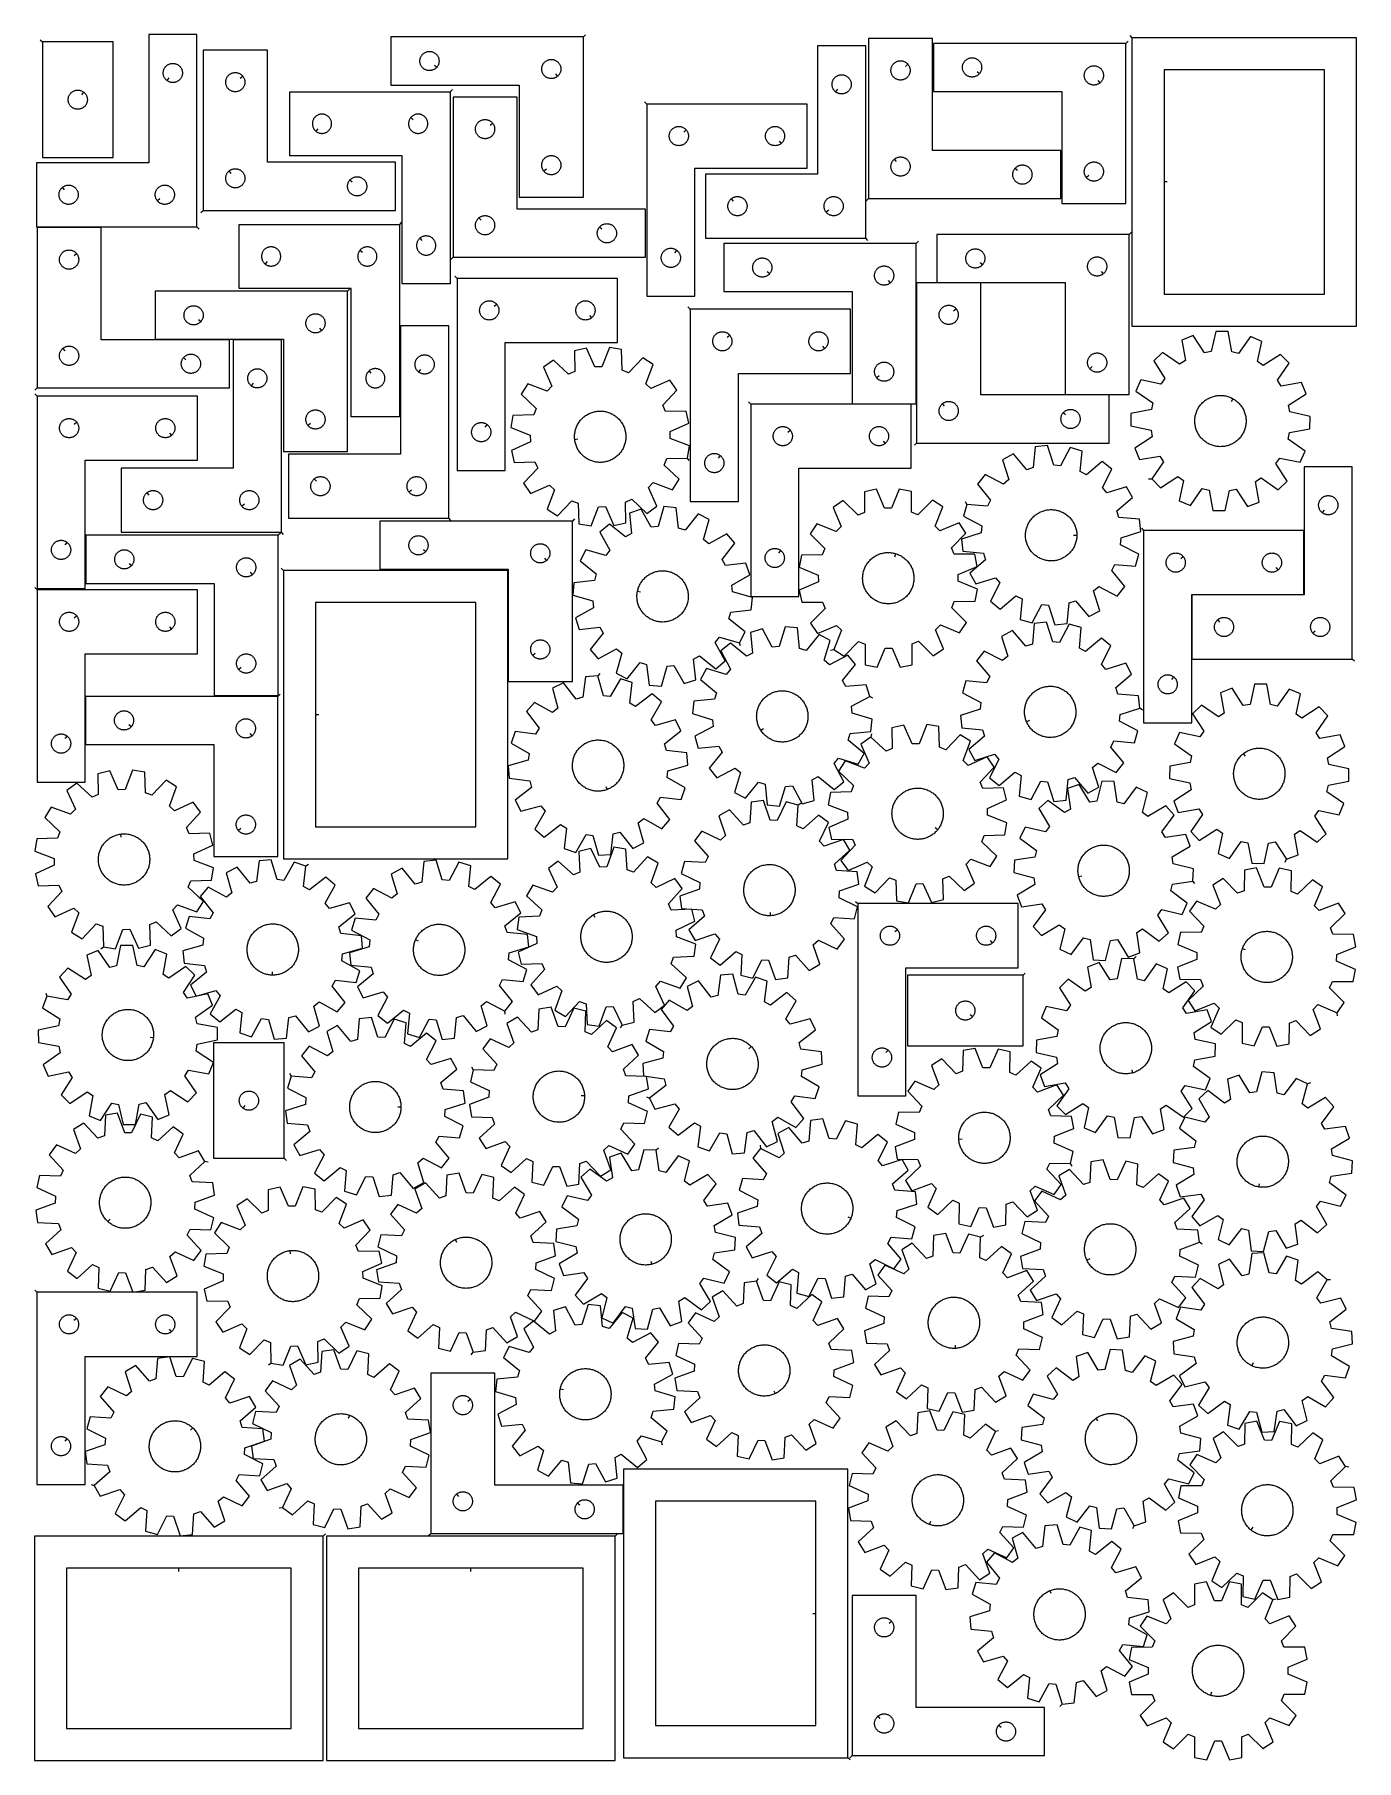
# Model space of a CAD drawing. Header units: millimetres. Extents: x 7 to 1243, y 7 to 1622.
import ezdxf

# ---------------------------------------------------------------- set-up
doc = ezdxf.new("R2010")
doc.units = ezdxf.units.MM
doc.layers.add('CUT', color=7, linetype='CONTINUOUS', true_color=0x000000)
doc.layers.add('LEADIN', color=1, linetype='CONTINUOUS', true_color=0xff0000)

msp = doc.modelspace()

# ---------------------------------------------------------------- linework, layer by layer
at = {"layer": 'CUT'}
for points in [[(158.44035, 1442.238033), (158.44035, 1622.238033), (113.44035, 1622.238033), (113.44035, 1502.238033), (8.44035, 1502.238033), (8.44035, 1442.238033)], [(520.067568, 1619.940481), (340.067568, 1619.940481), (340.067568, 1574.940481), (460.067568, 1574.940481), (460.067568, 1469.940481), (520.067568, 1469.940481)], [(786.859304, 1468.629229), (966.859304, 1468.629229), (966.859304, 1513.629229), (846.859304, 1513.629229), (846.859304, 1618.629229), (786.859304, 1618.629229)], [(1033.403649, 1619.187402), (1033.403649, 1349.187402), (1243.403649, 1349.187402), (1243.403649, 1619.187402)], [(14.008014, 1615.243878), (14.008014, 1507.243878), (80.008014, 1507.243878), (80.008014, 1615.243878)], [(164.396291, 1457.617754), (344.396291, 1457.617754), (344.396291, 1502.617754), (224.396291, 1502.617754), (224.396291, 1607.617754), (164.396291, 1607.617754)], [(383.020937, 1591.733999), (382.834126, 1591.506369), (382.431529, 1591.07652), (382.00168, 1590.673923), (381.546421, 1590.300301), (381.0677, 1589.957255), (380.567568, 1589.646253), (380.048166, 1589.368627), (379.511719, 1589.125566), (378.960523, 1588.91811), (378.396939, 1588.747149), (377.823381, 1588.613414), (377.242304, 1588.517478), (376.656196, 1588.459751), (376.067568, 1588.440481), (375.47894, 1588.459751), (374.892832, 1588.517478), (374.311755, 1588.613414), (373.738197, 1588.747149), (373.174613, 1588.91811), (372.623417, 1589.125566), (372.08697, 1589.368627), (371.567568, 1589.646253), (371.067436, 1589.957255), (370.588715, 1590.300301), (370.133456, 1590.673923), (369.703607, 1591.07652), (369.30101, 1591.506369), (368.927388, 1591.961629), (368.584341, 1592.440349), (368.273339, 1592.940481), (367.995713, 1593.459883), (367.752652, 1593.996331), (367.545197, 1594.547526), (367.374236, 1595.11111), (367.2405, 1595.684669), (367.144564, 1596.265746), (367.086838, 1596.851853), (367.067568, 1597.440481), (367.086838, 1598.02911), (367.144564, 1598.615217), (367.2405, 1599.196294), (367.374236, 1599.769853), (367.545197, 1600.333437), (367.752652, 1600.884632), (367.995713, 1601.42108), (368.273339, 1601.940481), (368.584341, 1602.440614), (368.927388, 1602.919334), (369.30101, 1603.374594), (369.703607, 1603.804442), (370.133456, 1604.20704), (370.588715, 1604.580661), (371.067436, 1604.923708), (371.567568, 1605.23471), (372.08697, 1605.512336), (372.623417, 1605.755397), (373.174613, 1605.962853), (373.738197, 1606.133814), (374.311755, 1606.267549), (374.892832, 1606.363485), (375.47894, 1606.421212), (376.067568, 1606.440481), (376.656196, 1606.421212), (377.242304, 1606.363485), (377.823381, 1606.267549), (378.396939, 1606.133814), (378.960523, 1605.962853), (379.511719, 1605.755397), (380.048166, 1605.512336), (380.567568, 1605.23471), (381.0677, 1604.923708), (381.546421, 1604.580661), (382.00168, 1604.20704), (382.431529, 1603.804442), (382.834126, 1603.374594), (383.207748, 1602.919334), (383.550794, 1602.440614), (383.861797, 1601.940481), (384.139423, 1601.42108), (384.382484, 1600.884632), (384.589939, 1600.333437), (384.7609, 1599.769853), (384.894635, 1599.196294), (384.990572, 1598.615217), (385.048298, 1598.02911), (385.067568, 1597.440481), (385.048298, 1596.851853), (384.990572, 1596.265746), (384.894635, 1595.684669), (384.7609, 1595.11111), (384.589939, 1594.547526), (384.382484, 1593.996331), (384.139423, 1593.459883), (383.861797, 1592.940481), (383.550794, 1592.440349), (383.207748, 1591.961629)], [(784.241681, 1431.569087), (784.241681, 1611.569087), (739.241681, 1611.569087), (739.241681, 1491.569087), (634.241681, 1491.569087), (634.241681, 1431.569087)], [(1027.754519, 1613.94805), (847.754519, 1613.94805), (847.754519, 1568.94805), (967.754519, 1568.94805), (967.754519, 1463.94805), (1027.754519, 1463.94805)], [(890.707888, 1585.741567), (890.521077, 1585.513937), (890.11848, 1585.084089), (889.688631, 1584.681492), (889.233371, 1584.30787), (888.754651, 1583.964823), (888.254519, 1583.653821), (887.735117, 1583.376195), (887.19867, 1583.133134), (886.647474, 1582.925679), (886.08389, 1582.754717), (885.510332, 1582.620982), (884.929254, 1582.525046), (884.343147, 1582.467319), (883.754519, 1582.44805), (883.16589, 1582.467319), (882.579783, 1582.525046), (881.998706, 1582.620982), (881.425147, 1582.754717), (880.861563, 1582.925679), (880.310368, 1583.133134), (879.77392, 1583.376195), (879.254519, 1583.653821), (878.754387, 1583.964823), (878.275666, 1584.30787), (877.820406, 1584.681492), (877.390558, 1585.084089), (876.98796, 1585.513937), (876.614339, 1585.969197), (876.271292, 1586.447918), (875.96029, 1586.94805), (875.682664, 1587.467452), (875.439603, 1588.003899), (875.232147, 1588.555095), (875.061186, 1589.118678), (874.927451, 1589.692237), (874.831515, 1590.273314), (874.773788, 1590.859422), (874.754519, 1591.44805), (874.773788, 1592.036678), (874.831515, 1592.622786), (874.927451, 1593.203863), (875.061186, 1593.777421), (875.232147, 1594.341005), (875.439603, 1594.892201), (875.682664, 1595.428648), (875.96029, 1595.94805), (876.271292, 1596.448182), (876.614339, 1596.926903), (876.98796, 1597.382162), (877.390558, 1597.812011), (877.820406, 1598.214608), (878.275666, 1598.58823), (878.754387, 1598.931276), (879.254519, 1599.242278), (879.77392, 1599.519904), (880.310368, 1599.762966), (880.861563, 1599.970421), (881.425147, 1600.141382), (881.998706, 1600.275117), (882.579783, 1600.371054), (883.16589, 1600.42878), (883.754519, 1600.44805), (884.343147, 1600.42878), (884.929254, 1600.371054), (885.510332, 1600.275117), (886.08389, 1600.141382), (886.647474, 1599.970421), (887.19867, 1599.762966), (887.735117, 1599.519904), (888.254519, 1599.242278), (888.754651, 1598.931276), (889.233371, 1598.58823), (889.688631, 1598.214608), (890.11848, 1597.812011), (890.521077, 1597.382162), (890.894699, 1596.926903), (891.237745, 1596.448182), (891.548747, 1595.94805), (891.826373, 1595.428648), (892.069434, 1594.892201), (892.27689, 1594.341005), (892.447851, 1593.777421), (892.581586, 1593.203863), (892.677522, 1592.622786), (892.735249, 1592.036678), (892.754519, 1591.44805), (892.735249, 1590.859422), (892.677522, 1590.273314), (892.581586, 1589.692237), (892.447851, 1589.118678), (892.27689, 1588.555095), (892.069434, 1588.003899), (891.826373, 1587.467452), (891.548747, 1586.94805), (891.237745, 1586.447918), (890.894699, 1585.969197)], [(130.233868, 1579.284663), (130.006238, 1579.471474), (129.576389, 1579.874072), (129.173792, 1580.30392), (128.80017, 1580.75918), (128.457124, 1581.237901), (128.146122, 1581.738033), (127.868496, 1582.257434), (127.625434, 1582.793882), (127.417979, 1583.345077), (127.247018, 1583.908661), (127.113283, 1584.48222), (127.017346, 1585.063297), (126.95962, 1585.649404), (126.94035, 1586.238033), (126.95962, 1586.826661), (127.017346, 1587.412768), (127.113283, 1587.993846), (127.247018, 1588.567404), (127.417979, 1589.130988), (127.625434, 1589.682184), (127.868496, 1590.218631), (128.146122, 1590.738033), (128.457124, 1591.238165), (128.80017, 1591.716886), (129.173792, 1592.172145), (129.576389, 1592.601994), (130.006238, 1593.004591), (130.461497, 1593.378213), (130.940218, 1593.721259), (131.44035, 1594.032261), (131.959752, 1594.309887), (132.496199, 1594.552948), (133.047395, 1594.760404), (133.610979, 1594.931365), (134.184537, 1595.0651), (134.765614, 1595.161036), (135.351722, 1595.218763), (135.94035, 1595.238033), (136.528978, 1595.218763), (137.115086, 1595.161036), (137.696163, 1595.0651), (138.269722, 1594.931365), (138.833305, 1594.760404), (139.384501, 1594.552948), (139.920948, 1594.309887), (140.44035, 1594.032261), (140.940482, 1593.721259), (141.419203, 1593.378213), (141.874463, 1593.004591), (142.304311, 1592.601994), (142.706908, 1592.172145), (143.08053, 1591.716886), (143.423577, 1591.238165), (143.734579, 1590.738033), (144.012205, 1590.218631), (144.255266, 1589.682184), (144.462721, 1589.130988), (144.633683, 1588.567404), (144.767418, 1587.993846), (144.863354, 1587.412768), (144.921081, 1586.826661), (144.94035, 1586.238033), (144.921081, 1585.649404), (144.863354, 1585.063297), (144.767418, 1584.48222), (144.633683, 1583.908661), (144.462721, 1583.345077), (144.255266, 1582.793882), (144.012205, 1582.257434), (143.734579, 1581.738033), (143.423577, 1581.237901), (143.08053, 1580.75918), (142.706908, 1580.30392), (142.304311, 1579.874072), (141.874463, 1579.471474), (141.419203, 1579.097853), (140.940482, 1578.754806), (140.44035, 1578.443804), (139.920948, 1578.166178), (139.384501, 1577.923117), (138.833305, 1577.715661), (138.269722, 1577.5447), (137.696163, 1577.410965), (137.115086, 1577.315029), (136.528978, 1577.257302), (135.94035, 1577.238033), (135.351722, 1577.257302), (134.765614, 1577.315029), (134.184537, 1577.410965), (133.610979, 1577.5447), (133.047395, 1577.715661), (132.496199, 1577.923117), (131.959752, 1578.166178), (131.44035, 1578.443804), (130.940218, 1578.754806), (130.461497, 1579.097853)], [(201.34966, 1583.324237), (201.536471, 1583.096607), (201.879518, 1582.617887), (202.19052, 1582.117754), (202.468146, 1581.598353), (202.711207, 1581.061905), (202.918662, 1580.51071), (203.089624, 1579.947126), (203.223359, 1579.373567), (203.319295, 1578.79249), (203.377021, 1578.206383), (203.396291, 1577.617754), (203.377021, 1577.029126), (203.319295, 1576.443019), (203.223359, 1575.861942), (203.089624, 1575.288383), (202.918662, 1574.724799), (202.711207, 1574.173604), (202.468146, 1573.637156), (202.19052, 1573.117754), (201.879518, 1572.617622), (201.536471, 1572.138902), (201.162849, 1571.683642), (200.760252, 1571.253793), (200.330403, 1570.851196), (199.875144, 1570.477574), (199.396423, 1570.134528), (198.896291, 1569.823526), (198.376889, 1569.5459), (197.840442, 1569.302839), (197.289246, 1569.095383), (196.725663, 1568.924422), (196.152104, 1568.790687), (195.571027, 1568.694751), (194.984919, 1568.637024), (194.396291, 1568.617754), (193.807663, 1568.637024), (193.221555, 1568.694751), (192.640478, 1568.790687), (192.06692, 1568.924422), (191.503336, 1569.095383), (190.95214, 1569.302839), (190.415693, 1569.5459), (189.896291, 1569.823526), (189.396159, 1570.134528), (188.917438, 1570.477574), (188.462179, 1570.851196), (188.03233, 1571.253793), (187.629733, 1571.683642), (187.256111, 1572.138902), (186.913065, 1572.617622), (186.602062, 1573.117754), (186.324436, 1573.637156), (186.081375, 1574.173604), (185.87392, 1574.724799), (185.702959, 1575.288383), (185.569224, 1575.861942), (185.473287, 1576.443019), (185.415561, 1577.029126), (185.396291, 1577.617754), (185.415561, 1578.206383), (185.473287, 1578.79249), (185.569224, 1579.373567), (185.702959, 1579.947126), (185.87392, 1580.51071), (186.081375, 1581.061905), (186.324436, 1581.598353), (186.602062, 1582.117754), (186.913065, 1582.617887), (187.256111, 1583.096607), (187.629733, 1583.551867), (188.03233, 1583.981716), (188.462179, 1584.384313), (188.917438, 1584.757935), (189.396159, 1585.100981), (189.896291, 1585.411983), (190.415693, 1585.689609), (190.95214, 1585.93267), (191.503336, 1586.140126), (192.06692, 1586.311087), (192.640478, 1586.444822), (193.221555, 1586.540758), (193.807663, 1586.598485), (194.396291, 1586.617754), (194.984919, 1586.598485), (195.571027, 1586.540758), (196.152104, 1586.444822), (196.725663, 1586.311087), (197.289246, 1586.140126), (197.840442, 1585.93267), (198.376889, 1585.689609), (198.896291, 1585.411983), (199.396423, 1585.100981), (199.875144, 1584.757935), (200.330403, 1584.384313), (200.760252, 1583.981716), (201.162849, 1583.551867)], [(495.774051, 1582.987112), (495.546421, 1582.800301), (495.0677, 1582.457255), (494.567568, 1582.146253), (494.048166, 1581.868627), (493.511719, 1581.625566), (492.960523, 1581.41811), (492.396939, 1581.247149), (491.823381, 1581.113414), (491.242304, 1581.017478), (490.656196, 1580.959751), (490.067568, 1580.940481), (489.47894, 1580.959751), (488.892832, 1581.017478), (488.311755, 1581.113414), (487.738197, 1581.247149), (487.174613, 1581.41811), (486.623417, 1581.625566), (486.08697, 1581.868627), (485.567568, 1582.146253), (485.067436, 1582.457255), (484.588715, 1582.800301), (484.133456, 1583.173923), (483.703607, 1583.57652), (483.30101, 1584.006369), (482.927388, 1584.461629), (482.584341, 1584.940349), (482.273339, 1585.440481), (481.995713, 1585.959883), (481.752652, 1586.496331), (481.545197, 1587.047526), (481.374236, 1587.61111), (481.2405, 1588.184669), (481.144564, 1588.765746), (481.086838, 1589.351853), (481.067568, 1589.940481), (481.086838, 1590.52911), (481.144564, 1591.115217), (481.2405, 1591.696294), (481.374236, 1592.269853), (481.545197, 1592.833437), (481.752652, 1593.384632), (481.995713, 1593.92108), (482.273339, 1594.440481), (482.584341, 1594.940614), (482.927388, 1595.419334), (483.30101, 1595.874594), (483.703607, 1596.304442), (484.133456, 1596.70704), (484.588715, 1597.080661), (485.067436, 1597.423708), (485.567568, 1597.73471), (486.08697, 1598.012336), (486.623417, 1598.255397), (487.174613, 1598.462853), (487.738197, 1598.633814), (488.311755, 1598.767549), (488.892832, 1598.863485), (489.47894, 1598.921212), (490.067568, 1598.940481), (490.656196, 1598.921212), (491.242304, 1598.863485), (491.823381, 1598.767549), (492.396939, 1598.633814), (492.960523, 1598.462853), (493.511719, 1598.255397), (494.048166, 1598.012336), (494.567568, 1597.73471), (495.0677, 1597.423708), (495.546421, 1597.080661), (496.00168, 1596.70704), (496.431529, 1596.304442), (496.834126, 1595.874594), (497.207748, 1595.419334), (497.550794, 1594.940614), (497.861797, 1594.440481), (498.139423, 1593.92108), (498.382484, 1593.384632), (498.589939, 1592.833437), (498.7609, 1592.269853), (498.894635, 1591.696294), (498.990572, 1591.115217), (499.048298, 1590.52911), (499.067568, 1589.940481), (499.048298, 1589.351853), (498.990572, 1588.765746), (498.894635, 1588.184669), (498.7609, 1587.61111), (498.589939, 1587.047526), (498.382484, 1586.496331), (498.139423, 1585.959883), (497.861797, 1585.440481), (497.550794, 1584.940349), (497.207748, 1584.461629), (496.834126, 1584.006369), (496.431529, 1583.57652), (496.00168, 1583.173923)], [(756.035198, 1568.615718), (755.807568, 1568.802529), (755.37772, 1569.205126), (754.975123, 1569.634975), (754.601501, 1570.090234), (754.258454, 1570.568955), (753.947452, 1571.069087), (753.669826, 1571.588489), (753.426765, 1572.124936), (753.21931, 1572.676132), (753.048348, 1573.239716), (752.914613, 1573.813274), (752.818677, 1574.394352), (752.76095, 1574.980459), (752.741681, 1575.569087), (752.76095, 1576.157716), (752.818677, 1576.743823), (752.914613, 1577.3249), (753.048348, 1577.898459), (753.21931, 1578.462043), (753.426765, 1579.013238), (753.669826, 1579.549686), (753.947452, 1580.069087), (754.258454, 1580.569219), (754.601501, 1581.04794), (754.975123, 1581.5032), (755.37772, 1581.933048), (755.807568, 1582.335646), (756.262828, 1582.709267), (756.741549, 1583.052314), (757.241681, 1583.363316), (757.761083, 1583.640942), (758.29753, 1583.884003), (758.848726, 1584.091459), (759.412309, 1584.26242), (759.985868, 1584.396155), (760.566945, 1584.492091), (761.153053, 1584.549818), (761.741681, 1584.569087), (762.330309, 1584.549818), (762.916417, 1584.492091), (763.497494, 1584.396155), (764.071052, 1584.26242), (764.634636, 1584.091459), (765.185832, 1583.884003), (765.722279, 1583.640942), (766.241681, 1583.363316), (766.741813, 1583.052314), (767.220534, 1582.709267), (767.675793, 1582.335646), (768.105642, 1581.933048), (768.508239, 1581.5032), (768.881861, 1581.04794), (769.224907, 1580.569219), (769.535909, 1580.069087), (769.813535, 1579.549686), (770.056597, 1579.013238), (770.264052, 1578.462043), (770.435013, 1577.898459), (770.568748, 1577.3249), (770.664685, 1576.743823), (770.722411, 1576.157716), (770.741681, 1575.569087), (770.722411, 1574.980459), (770.664685, 1574.394352), (770.568748, 1573.813274), (770.435013, 1573.239716), (770.264052, 1572.676132), (770.056597, 1572.124936), (769.813535, 1571.588489), (769.535909, 1571.069087), (769.224907, 1570.568955), (768.881861, 1570.090234), (768.508239, 1569.634975), (768.105642, 1569.205126), (767.675793, 1568.802529), (767.220534, 1568.428907), (766.741813, 1568.085861), (766.241681, 1567.774859), (765.722279, 1567.497233), (765.185832, 1567.254172), (764.634636, 1567.046716), (764.071052, 1566.875755), (763.497494, 1566.74202), (762.916417, 1566.646084), (762.330309, 1566.588357), (761.741681, 1566.569087), (761.153053, 1566.588357), (760.566945, 1566.646084), (759.985868, 1566.74202), (759.412309, 1566.875755), (758.848726, 1567.046716), (758.29753, 1567.254172), (757.761083, 1567.497233), (757.241681, 1567.774859), (756.741549, 1568.085861), (756.262828, 1568.428907)], [(823.812673, 1594.335712), (823.999484, 1594.108082), (824.34253, 1593.629361), (824.653532, 1593.129229), (824.931158, 1592.609827), (825.17422, 1592.07338), (825.381675, 1591.522184), (825.552636, 1590.958601), (825.686371, 1590.385042), (825.782308, 1589.803965), (825.840034, 1589.217857), (825.859304, 1588.629229), (825.840034, 1588.040601), (825.782308, 1587.454493), (825.686371, 1586.873416), (825.552636, 1586.299858), (825.381675, 1585.736274), (825.17422, 1585.185078), (824.931158, 1584.648631), (824.653532, 1584.129229), (824.34253, 1583.629097), (823.999484, 1583.150376), (823.625862, 1582.695117), (823.223265, 1582.265268), (822.793416, 1581.862671), (822.338157, 1581.489049), (821.859436, 1581.146003), (821.359304, 1580.835), (820.839902, 1580.557374), (820.303455, 1580.314313), (819.752259, 1580.106858), (819.188675, 1579.935897), (818.615117, 1579.802162), (818.03404, 1579.706225), (817.447932, 1579.648499), (816.859304, 1579.629229), (816.270676, 1579.648499), (815.684568, 1579.706225), (815.103491, 1579.802162), (814.529932, 1579.935897), (813.966349, 1580.106858), (813.415153, 1580.314313), (812.878706, 1580.557374), (812.359304, 1580.835), (811.859172, 1581.146003), (811.380451, 1581.489049), (810.925191, 1581.862671), (810.495343, 1582.265268), (810.092746, 1582.695117), (809.719124, 1583.150376), (809.376077, 1583.629097), (809.065075, 1584.129229), (808.787449, 1584.648631), (808.544388, 1585.185078), (808.336933, 1585.736274), (808.165971, 1586.299858), (808.032236, 1586.873416), (807.9363, 1587.454493), (807.878574, 1588.040601), (807.859304, 1588.629229), (807.878574, 1589.217857), (807.9363, 1589.803965), (808.032236, 1590.385042), (808.165971, 1590.958601), (808.336933, 1591.522184), (808.544388, 1592.07338), (808.787449, 1592.609827), (809.065075, 1593.129229), (809.376077, 1593.629361), (809.719124, 1594.108082), (810.092746, 1594.563341), (810.495343, 1594.99319), (810.925191, 1595.395787), (811.380451, 1595.769409), (811.859172, 1596.112456), (812.359304, 1596.423458), (812.878706, 1596.701084), (813.415153, 1596.944145), (813.966349, 1597.1516), (814.529932, 1597.322562), (815.103491, 1597.456297), (815.684568, 1597.552233), (816.270676, 1597.609959), (816.859304, 1597.629229), (817.447932, 1597.609959), (818.03404, 1597.552233), (818.615117, 1597.456297), (819.188675, 1597.322562), (819.752259, 1597.1516), (820.303455, 1596.944145), (820.839902, 1596.701084), (821.359304, 1596.423458), (821.859436, 1596.112456), (822.338157, 1595.769409), (822.793416, 1595.395787), (823.223265, 1594.99319), (823.625862, 1594.563341)], [(1003.461001, 1576.994681), (1003.233371, 1576.80787), (1002.754651, 1576.464823), (1002.254519, 1576.153821), (1001.735117, 1575.876195), (1001.19867, 1575.633134), (1000.647474, 1575.425679), (1000.08389, 1575.254717), (999.510332, 1575.120982), (998.929254, 1575.025046), (998.343147, 1574.967319), (997.754519, 1574.94805), (997.16589, 1574.967319), (996.579783, 1575.025046), (995.998706, 1575.120982), (995.425147, 1575.254717), (994.861563, 1575.425679), (994.310368, 1575.633134), (993.77392, 1575.876195), (993.254519, 1576.153821), (992.754387, 1576.464823), (992.275666, 1576.80787), (991.820406, 1577.181492), (991.390558, 1577.584089), (990.98796, 1578.013937), (990.614339, 1578.469197), (990.271292, 1578.947918), (989.96029, 1579.44805), (989.682664, 1579.967452), (989.439603, 1580.503899), (989.232147, 1581.055095), (989.061186, 1581.618678), (988.927451, 1582.192237), (988.831515, 1582.773314), (988.773788, 1583.359422), (988.754519, 1583.94805), (988.773788, 1584.536678), (988.831515, 1585.122786), (988.927451, 1585.703863), (989.061186, 1586.277421), (989.232147, 1586.841005), (989.439603, 1587.392201), (989.682664, 1587.928648), (989.96029, 1588.44805), (990.271292, 1588.948182), (990.614339, 1589.426903), (990.98796, 1589.882162), (991.390558, 1590.312011), (991.820406, 1590.714608), (992.275666, 1591.08823), (992.754387, 1591.431276), (993.254519, 1591.742278), (993.77392, 1592.019904), (994.310368, 1592.262966), (994.861563, 1592.470421), (995.425147, 1592.641382), (995.998706, 1592.775117), (996.579783, 1592.871054), (997.16589, 1592.92878), (997.754519, 1592.94805), (998.343147, 1592.92878), (998.929254, 1592.871054), (999.510332, 1592.775117), (1000.08389, 1592.641382), (1000.647474, 1592.470421), (1001.19867, 1592.262966), (1001.735117, 1592.019904), (1002.254519, 1591.742278), (1002.754651, 1591.431276), (1003.233371, 1591.08823), (1003.688631, 1590.714608), (1004.11848, 1590.312011), (1004.521077, 1589.882162), (1004.894699, 1589.426903), (1005.237745, 1588.948182), (1005.548747, 1588.44805), (1005.826373, 1587.928648), (1006.069434, 1587.392201), (1006.27689, 1586.841005), (1006.447851, 1586.277421), (1006.581586, 1585.703863), (1006.677522, 1585.122786), (1006.735249, 1584.536678), (1006.754519, 1583.94805), (1006.735249, 1583.359422), (1006.677522, 1582.773314), (1006.581586, 1582.192237), (1006.447851, 1581.618678), (1006.27689, 1581.055095), (1006.069434, 1580.503899), (1005.826373, 1579.967452), (1005.548747, 1579.44805), (1005.237745, 1578.947918), (1004.894699, 1578.469197), (1004.521077, 1578.013937), (1004.11848, 1577.584089), (1003.688631, 1577.181492)], [(1063.403649, 1484.187402), (1063.403649, 1379.187402), (1213.403649, 1379.187402), (1213.403649, 1589.187402), (1063.403649, 1589.187402)], [(52.714497, 1568.197247), (52.942127, 1568.010436), (53.371975, 1567.607839), (53.774573, 1567.17799), (54.148194, 1566.722731), (54.491241, 1566.24401), (54.802243, 1565.743878), (55.079869, 1565.224476), (55.32293, 1564.688029), (55.530386, 1564.136833), (55.701347, 1563.573249), (55.835082, 1562.999691), (55.931018, 1562.418613), (55.988745, 1561.832506), (56.008014, 1561.243878), (55.988745, 1560.65525), (55.931018, 1560.069142), (55.835082, 1559.488065), (55.701347, 1558.914506), (55.530386, 1558.350923), (55.32293, 1557.799727), (55.079869, 1557.263279), (54.802243, 1556.743878), (54.491241, 1556.243746), (54.148194, 1555.765025), (53.774573, 1555.309765), (53.371975, 1554.879917), (52.942127, 1554.477319), (52.486867, 1554.103698), (52.008147, 1553.760651), (51.508014, 1553.449649), (50.988613, 1553.172023), (50.452165, 1552.928962), (49.90097, 1552.721507), (49.337386, 1552.550545), (48.763827, 1552.41681), (48.18275, 1552.320874), (47.596643, 1552.263147), (47.008014, 1552.243878), (46.419386, 1552.263147), (45.833279, 1552.320874), (45.252202, 1552.41681), (44.678643, 1552.550545), (44.115059, 1552.721507), (43.563864, 1552.928962), (43.027416, 1553.172023), (42.508014, 1553.449649), (42.007882, 1553.760651), (41.529162, 1554.103698), (41.073902, 1554.477319), (40.644053, 1554.879917), (40.241456, 1555.309765), (39.867834, 1555.765025), (39.524788, 1556.243746), (39.213786, 1556.743878), (38.93616, 1557.263279), (38.693099, 1557.799727), (38.485643, 1558.350923), (38.314682, 1558.914506), (38.180947, 1559.488065), (38.085011, 1560.069142), (38.027284, 1560.65525), (38.008014, 1561.243878), (38.027284, 1561.832506), (38.085011, 1562.418613), (38.180947, 1562.999691), (38.314682, 1563.573249), (38.485643, 1564.136833), (38.693099, 1564.688029), (38.93616, 1565.224476), (39.213786, 1565.743878), (39.524788, 1566.24401), (39.867834, 1566.722731), (40.241456, 1567.17799), (40.644053, 1567.607839), (41.073902, 1568.010436), (41.529162, 1568.384058), (42.007882, 1568.727104), (42.508014, 1569.038106), (43.027416, 1569.315732), (43.563864, 1569.558793), (44.115059, 1569.766249), (44.678643, 1569.93721), (45.252202, 1570.070945), (45.833279, 1570.166881), (46.419386, 1570.224608), (47.008014, 1570.243878), (47.596643, 1570.224608), (48.18275, 1570.166881), (48.763827, 1570.070945), (49.337386, 1569.93721), (49.90097, 1569.766249), (50.452165, 1569.558793), (50.988613, 1569.315732), (51.508014, 1569.038106), (52.008147, 1568.727104), (52.486867, 1568.384058)], [(395.490027, 1568.703751), (395.490027, 1388.703751), (350.490027, 1388.703751), (350.490027, 1508.703751), (245.490027, 1508.703751), (245.490027, 1568.703751)], [(398.099172, 1413.686602), (578.099172, 1413.686602), (578.099172, 1458.686602), (458.099172, 1458.686602), (458.099172, 1563.686602), (398.099172, 1563.686602)], [(579.416999, 1557.173468), (579.416999, 1377.173468), (624.416999, 1377.173468), (624.416999, 1497.173468), (729.416999, 1497.173468), (729.416999, 1557.173468)], [(269.783545, 1531.750382), (270.011174, 1531.563571), (270.489895, 1531.220524), (270.990027, 1530.909522), (271.509429, 1530.631896), (272.045876, 1530.388835), (272.597072, 1530.18138), (273.160656, 1530.010419), (273.734214, 1529.876683), (274.315292, 1529.780747), (274.901399, 1529.723021), (275.490027, 1529.703751), (276.078655, 1529.723021), (276.664763, 1529.780747), (277.24584, 1529.876683), (277.819399, 1530.010419), (278.382982, 1530.18138), (278.934178, 1530.388835), (279.470625, 1530.631896), (279.990027, 1530.909522), (280.490159, 1531.220524), (280.96888, 1531.563571), (281.42414, 1531.937193), (281.853988, 1532.33979), (282.256586, 1532.769639), (282.630207, 1533.224898), (282.973254, 1533.703619), (283.284256, 1534.203751), (283.561882, 1534.723153), (283.804943, 1535.2596), (284.012398, 1535.810796), (284.18336, 1536.37438), (284.317095, 1536.947938), (284.413031, 1537.529015), (284.470758, 1538.115123), (284.490027, 1538.703751), (284.470758, 1539.292379), (284.413031, 1539.878487), (284.317095, 1540.459564), (284.18336, 1541.033122), (284.012398, 1541.596706), (283.804943, 1542.147902), (283.561882, 1542.684349), (283.284256, 1543.203751), (282.973254, 1543.703883), (282.630207, 1544.182604), (282.256586, 1544.637863), (281.853988, 1545.067712), (281.42414, 1545.470309), (280.96888, 1545.843931), (280.490159, 1546.186978), (279.990027, 1546.49798), (279.470625, 1546.775606), (278.934178, 1547.018667), (278.382982, 1547.226122), (277.819399, 1547.397083), (277.24584, 1547.530819), (276.664763, 1547.626755), (276.078655, 1547.684481), (275.490027, 1547.703751), (274.901399, 1547.684481), (274.315292, 1547.626755), (273.734214, 1547.530819), (273.160656, 1547.397083), (272.597072, 1547.226122), (272.045876, 1547.018667), (271.509429, 1546.775606), (270.990027, 1546.49798), (270.489895, 1546.186978), (270.011174, 1545.843931), (269.555915, 1545.470309), (269.126066, 1545.067712), (268.723469, 1544.637863), (268.349847, 1544.182604), (268.006801, 1543.703883), (267.695799, 1543.203751), (267.418173, 1542.684349), (267.175111, 1542.147902), (266.967656, 1541.596706), (266.796695, 1541.033122), (266.66296, 1540.459564), (266.567024, 1539.878487), (266.509297, 1539.292379), (266.490027, 1538.703751), (266.509297, 1538.115123), (266.567024, 1537.529015), (266.66296, 1536.947938), (266.796695, 1536.37438), (266.967656, 1535.810796), (267.175111, 1535.2596), (267.418173, 1534.723153), (267.695799, 1534.203751), (268.006801, 1533.703619), (268.349847, 1533.224898), (268.723469, 1532.769639), (269.126066, 1532.33979), (269.555915, 1531.937193)], [(358.536658, 1544.410234), (358.349847, 1544.182604), (358.006801, 1543.703883), (357.695799, 1543.203751), (357.418173, 1542.684349), (357.175111, 1542.147902), (356.967656, 1541.596706), (356.796695, 1541.033122), (356.66296, 1540.459564), (356.567024, 1539.878487), (356.509297, 1539.292379), (356.490027, 1538.703751), (356.509297, 1538.115123), (356.567024, 1537.529015), (356.66296, 1536.947938), (356.796695, 1536.37438), (356.967656, 1535.810796), (357.175111, 1535.2596), (357.418173, 1534.723153), (357.695799, 1534.203751), (358.006801, 1533.703619), (358.349847, 1533.224898), (358.723469, 1532.769639), (359.126066, 1532.33979), (359.555915, 1531.937193), (360.011174, 1531.563571), (360.489895, 1531.220524), (360.990027, 1530.909522), (361.509429, 1530.631896), (362.045876, 1530.388835), (362.597072, 1530.18138), (363.160656, 1530.010419), (363.734214, 1529.876683), (364.315292, 1529.780747), (364.901399, 1529.723021), (365.490027, 1529.703751), (366.078655, 1529.723021), (366.664763, 1529.780747), (367.24584, 1529.876683), (367.819399, 1530.010419), (368.382982, 1530.18138), (368.934178, 1530.388835), (369.470625, 1530.631896), (369.990027, 1530.909522), (370.490159, 1531.220524), (370.96888, 1531.563571), (371.42414, 1531.937193), (371.853988, 1532.33979), (372.256586, 1532.769639), (372.630207, 1533.224898), (372.973254, 1533.703619), (373.284256, 1534.203751), (373.561882, 1534.723153), (373.804943, 1535.2596), (374.012398, 1535.810796), (374.18336, 1536.37438), (374.317095, 1536.947938), (374.413031, 1537.529015), (374.470758, 1538.115123), (374.490027, 1538.703751), (374.470758, 1539.292379), (374.413031, 1539.878487), (374.317095, 1540.459564), (374.18336, 1541.033122), (374.012398, 1541.596706), (373.804943, 1542.147902), (373.561882, 1542.684349), (373.284256, 1543.203751), (372.973254, 1543.703883), (372.630207, 1544.182604), (372.256586, 1544.637863), (371.853988, 1545.067712), (371.42414, 1545.470309), (370.96888, 1545.843931), (370.490159, 1546.186978), (369.990027, 1546.49798), (369.470625, 1546.775606), (368.934178, 1547.018667), (368.382982, 1547.226122), (367.819399, 1547.397083), (367.24584, 1547.530819), (366.664763, 1547.626755), (366.078655, 1547.684481), (365.490027, 1547.703751), (364.901399, 1547.684481), (364.315292, 1547.626755), (363.734214, 1547.530819), (363.160656, 1547.397083), (362.597072, 1547.226122), (362.045876, 1547.018667), (361.509429, 1546.775606), (360.990027, 1546.49798), (360.489895, 1546.186978), (360.011174, 1545.843931), (359.555915, 1545.470309), (359.126066, 1545.067712), (358.723469, 1544.637863)], [(435.052541, 1539.393085), (435.239352, 1539.165455), (435.582398, 1538.686734), (435.893401, 1538.186602), (436.171027, 1537.6672), (436.414088, 1537.130753), (436.621543, 1536.579557), (436.792504, 1536.015974), (436.92624, 1535.442415), (437.022176, 1534.861338), (437.079902, 1534.27523), (437.099172, 1533.686602), (437.079902, 1533.097974), (437.022176, 1532.511866), (436.92624, 1531.930789), (436.792504, 1531.357231), (436.621543, 1530.793647), (436.414088, 1530.242451), (436.171027, 1529.706004), (435.893401, 1529.186602), (435.582398, 1528.68647), (435.239352, 1528.207749), (434.86573, 1527.75249), (434.463133, 1527.322641), (434.033284, 1526.920044), (433.578025, 1526.546422), (433.099304, 1526.203376), (432.599172, 1525.892374), (432.07977, 1525.614747), (431.543323, 1525.371686), (430.992127, 1525.164231), (430.428543, 1524.99327), (429.854985, 1524.859535), (429.273908, 1524.763598), (428.6878, 1524.705872), (428.099172, 1524.686602), (427.510544, 1524.705872), (426.924436, 1524.763598), (426.343359, 1524.859535), (425.769801, 1524.99327), (425.206217, 1525.164231), (424.655021, 1525.371686), (424.118574, 1525.614747), (423.599172, 1525.892374), (423.09904, 1526.203376), (422.620319, 1526.546422), (422.16506, 1526.920044), (421.735211, 1527.322641), (421.332614, 1527.75249), (420.958992, 1528.207749), (420.615945, 1528.68647), (420.304943, 1529.186602), (420.027317, 1529.706004), (419.784256, 1530.242451), (419.576801, 1530.793647), (419.40584, 1531.357231), (419.272104, 1531.930789), (419.176168, 1532.511866), (419.118442, 1533.097974), (419.099172, 1533.686602), (419.118442, 1534.27523), (419.176168, 1534.861338), (419.272104, 1535.442415), (419.40584, 1536.015974), (419.576801, 1536.579557), (419.784256, 1537.130753), (420.027317, 1537.6672), (420.304943, 1538.186602), (420.615945, 1538.686734), (420.958992, 1539.165455), (421.332614, 1539.620714), (421.735211, 1540.050563), (422.16506, 1540.45316), (422.620319, 1540.826782), (423.09904, 1541.169829), (423.599172, 1541.480831), (424.118574, 1541.758457), (424.655021, 1542.001518), (425.206217, 1542.208973), (425.769801, 1542.379935), (426.343359, 1542.51367), (426.924436, 1542.609606), (427.510544, 1542.667332), (428.099172, 1542.686602), (428.6878, 1542.667332), (429.273908, 1542.609606), (429.854985, 1542.51367), (430.428543, 1542.379935), (430.992127, 1542.208973), (431.543323, 1542.001518), (432.07977, 1541.758457), (432.599172, 1541.480831), (433.099304, 1541.169829), (433.578025, 1540.826782), (434.033284, 1540.45316), (434.463133, 1540.050563), (434.86573, 1539.620714)], [(616.370368, 1532.87995), (616.557179, 1532.652321), (616.900225, 1532.1736), (617.211227, 1531.673468), (617.488853, 1531.154066), (617.731914, 1530.617619), (617.93937, 1530.066423), (618.110331, 1529.502839), (618.244066, 1528.929281), (618.340002, 1528.348204), (618.397729, 1527.762096), (618.416999, 1527.173468), (618.397729, 1526.58484), (618.340002, 1525.998732), (618.244066, 1525.417655), (618.110331, 1524.844096), (617.93937, 1524.280513), (617.731914, 1523.729317), (617.488853, 1523.19287), (617.211227, 1522.673468), (616.900225, 1522.173336), (616.557179, 1521.694615), (616.183557, 1521.239356), (615.78096, 1520.809507), (615.351111, 1520.40691), (614.895852, 1520.033288), (614.417131, 1519.690241), (613.916999, 1519.379239), (613.397597, 1519.101613), (612.86115, 1518.858552), (612.309954, 1518.651097), (611.74637, 1518.480135), (611.172812, 1518.3464), (610.591734, 1518.250464), (610.005627, 1518.192738), (609.416999, 1518.173468), (608.828371, 1518.192738), (608.242263, 1518.250464), (607.661186, 1518.3464), (607.087627, 1518.480135), (606.524044, 1518.651097), (605.972848, 1518.858552), (605.4364, 1519.101613), (604.916999, 1519.379239), (604.416867, 1519.690241), (603.938146, 1520.033288), (603.482886, 1520.40691), (603.053038, 1520.809507), (602.65044, 1521.239356), (602.276819, 1521.694615), (601.933772, 1522.173336), (601.62277, 1522.673468), (601.345144, 1523.19287), (601.102083, 1523.729317), (600.894628, 1524.280513), (600.723666, 1524.844096), (600.589931, 1525.417655), (600.493995, 1525.998732), (600.436268, 1526.58484), (600.416999, 1527.173468), (600.436268, 1527.762096), (600.493995, 1528.348204), (600.589931, 1528.929281), (600.723666, 1529.502839), (600.894628, 1530.066423), (601.102083, 1530.617619), (601.345144, 1531.154066), (601.62277, 1531.673468), (601.933772, 1532.1736), (602.276819, 1532.652321), (602.65044, 1533.10758), (603.053038, 1533.537429), (603.482886, 1533.940026), (603.938146, 1534.313648), (604.416867, 1534.656694), (604.916999, 1534.967697), (605.4364, 1535.245323), (605.972848, 1535.488384), (606.524044, 1535.695839), (607.087627, 1535.8668), (607.661186, 1536.000535), (608.242263, 1536.096472), (608.828371, 1536.154198), (609.416999, 1536.173468), (610.005627, 1536.154198), (610.591734, 1536.096472), (611.172812, 1536.000535), (611.74637, 1535.8668), (612.309954, 1535.695839), (612.86115, 1535.488384), (613.397597, 1535.245323), (613.916999, 1534.967697), (614.417131, 1534.656694), (614.895852, 1534.313648), (615.351111, 1533.940026), (615.78096, 1533.537429), (616.183557, 1533.10758)], [(705.123481, 1520.220099), (704.895852, 1520.033288), (704.417131, 1519.690241), (703.916999, 1519.379239), (703.397597, 1519.101613), (702.86115, 1518.858552), (702.309954, 1518.651097), (701.74637, 1518.480135), (701.172812, 1518.3464), (700.591734, 1518.250464), (700.005627, 1518.192738), (699.416999, 1518.173468), (698.828371, 1518.192738), (698.242263, 1518.250464), (697.661186, 1518.3464), (697.087627, 1518.480135), (696.524044, 1518.651097), (695.972848, 1518.858552), (695.4364, 1519.101613), (694.916999, 1519.379239), (694.416867, 1519.690241), (693.938146, 1520.033288), (693.482886, 1520.40691), (693.053038, 1520.809507), (692.65044, 1521.239356), (692.276819, 1521.694615), (691.933772, 1522.173336), (691.62277, 1522.673468), (691.345144, 1523.19287), (691.102083, 1523.729317), (690.894628, 1524.280513), (690.723666, 1524.844096), (690.589931, 1525.417655), (690.493995, 1525.998732), (690.436268, 1526.58484), (690.416999, 1527.173468), (690.436268, 1527.762096), (690.493995, 1528.348204), (690.589931, 1528.929281), (690.723666, 1529.502839), (690.894628, 1530.066423), (691.102083, 1530.617619), (691.345144, 1531.154066), (691.62277, 1531.673468), (691.933772, 1532.1736), (692.276819, 1532.652321), (692.65044, 1533.10758), (693.053038, 1533.537429), (693.482886, 1533.940026), (693.938146, 1534.313648), (694.416867, 1534.656694), (694.916999, 1534.967697), (695.4364, 1535.245323), (695.972848, 1535.488384), (696.524044, 1535.695839), (697.087627, 1535.8668), (697.661186, 1536.000535), (698.242263, 1536.096472), (698.828371, 1536.154198), (699.416999, 1536.173468), (700.005627, 1536.154198), (700.591734, 1536.096472), (701.172812, 1536.000535), (701.74637, 1535.8668), (702.309954, 1535.695839), (702.86115, 1535.488384), (703.397597, 1535.245323), (703.916999, 1534.967697), (704.417131, 1534.656694), (704.895852, 1534.313648), (705.351111, 1533.940026), (705.78096, 1533.537429), (706.183557, 1533.10758), (706.557179, 1532.652321), (706.900225, 1532.1736), (707.211227, 1531.673468), (707.488853, 1531.154066), (707.731914, 1530.617619), (707.93937, 1530.066423), (708.110331, 1529.502839), (708.244066, 1528.929281), (708.340002, 1528.348204), (708.397729, 1527.762096), (708.416999, 1527.173468), (708.397729, 1526.58484), (708.340002, 1525.998732), (708.244066, 1525.417655), (708.110331, 1524.844096), (707.93937, 1524.280513), (707.731914, 1523.729317), (707.488853, 1523.19287), (707.211227, 1522.673468), (706.900225, 1522.173336), (706.557179, 1521.694615), (706.183557, 1521.239356), (705.78096, 1520.809507), (705.351111, 1520.40691)], [(483.114199, 1494.233999), (482.927388, 1494.461629), (482.584341, 1494.940349), (482.273339, 1495.440481), (481.995713, 1495.959883), (481.752652, 1496.496331), (481.545197, 1497.047526), (481.374236, 1497.61111), (481.2405, 1498.184669), (481.144564, 1498.765746), (481.086838, 1499.351853), (481.067568, 1499.940481), (481.086838, 1500.52911), (481.144564, 1501.115217), (481.2405, 1501.696294), (481.374236, 1502.269853), (481.545197, 1502.833437), (481.752652, 1503.384632), (481.995713, 1503.92108), (482.273339, 1504.440481), (482.584341, 1504.940614), (482.927388, 1505.419334), (483.30101, 1505.874594), (483.703607, 1506.304442), (484.133456, 1506.70704), (484.588715, 1507.080661), (485.067436, 1507.423708), (485.567568, 1507.73471), (486.08697, 1508.012336), (486.623417, 1508.255397), (487.174613, 1508.462853), (487.738197, 1508.633814), (488.311755, 1508.767549), (488.892832, 1508.863485), (489.47894, 1508.921212), (490.067568, 1508.940481), (490.656196, 1508.921212), (491.242304, 1508.863485), (491.823381, 1508.767549), (492.396939, 1508.633814), (492.960523, 1508.462853), (493.511719, 1508.255397), (494.048166, 1508.012336), (494.567568, 1507.73471), (495.0677, 1507.423708), (495.546421, 1507.080661), (496.00168, 1506.70704), (496.431529, 1506.304442), (496.834126, 1505.874594), (497.207748, 1505.419334), (497.550794, 1504.940614), (497.861797, 1504.440481), (498.139423, 1503.92108), (498.382484, 1503.384632), (498.589939, 1502.833437), (498.7609, 1502.269853), (498.894635, 1501.696294), (498.990572, 1501.115217), (499.048298, 1500.52911), (499.067568, 1499.940481), (499.048298, 1499.351853), (498.990572, 1498.765746), (498.894635, 1498.184669), (498.7609, 1497.61111), (498.589939, 1497.047526), (498.382484, 1496.496331), (498.139423, 1495.959883), (497.861797, 1495.440481), (497.550794, 1494.940349), (497.207748, 1494.461629), (496.834126, 1494.006369), (496.431529, 1493.57652), (496.00168, 1493.173923), (495.546421, 1492.800301), (495.0677, 1492.457255), (494.567568, 1492.146253), (494.048166, 1491.868627), (493.511719, 1491.625566), (492.960523, 1491.41811), (492.396939, 1491.247149), (491.823381, 1491.113414), (491.242304, 1491.017478), (490.656196, 1490.959751), (490.067568, 1490.940481), (489.47894, 1490.959751), (488.892832, 1491.017478), (488.311755, 1491.113414), (487.738197, 1491.247149), (487.174613, 1491.41811), (486.623417, 1491.625566), (486.08697, 1491.868627), (485.567568, 1492.146253), (485.067436, 1492.457255), (484.588715, 1492.800301), (484.133456, 1493.173923), (483.703607, 1493.57652), (483.30101, 1494.006369)], [(811.152821, 1505.582598), (811.380451, 1505.769409), (811.859172, 1506.112456), (812.359304, 1506.423458), (812.878706, 1506.701084), (813.415153, 1506.944145), (813.966349, 1507.1516), (814.529932, 1507.322562), (815.103491, 1507.456297), (815.684568, 1507.552233), (816.270676, 1507.609959), (816.859304, 1507.629229), (817.447932, 1507.609959), (818.03404, 1507.552233), (818.615117, 1507.456297), (819.188675, 1507.322562), (819.752259, 1507.1516), (820.303455, 1506.944145), (820.839902, 1506.701084), (821.359304, 1506.423458), (821.859436, 1506.112456), (822.338157, 1505.769409), (822.793416, 1505.395787), (823.223265, 1504.99319), (823.625862, 1504.563341), (823.999484, 1504.108082), (824.34253, 1503.629361), (824.653532, 1503.129229), (824.931158, 1502.609827), (825.17422, 1502.07338), (825.381675, 1501.522184), (825.552636, 1500.958601), (825.686371, 1500.385042), (825.782308, 1499.803965), (825.840034, 1499.217857), (825.859304, 1498.629229), (825.840034, 1498.040601), (825.782308, 1497.454493), (825.686371, 1496.873416), (825.552636, 1496.299858), (825.381675, 1495.736274), (825.17422, 1495.185078), (824.931158, 1494.648631), (824.653532, 1494.129229), (824.34253, 1493.629097), (823.999484, 1493.150376), (823.625862, 1492.695117), (823.223265, 1492.265268), (822.793416, 1491.862671), (822.338157, 1491.489049), (821.859436, 1491.146003), (821.359304, 1490.835), (820.839902, 1490.557374), (820.303455, 1490.314313), (819.752259, 1490.106858), (819.188675, 1489.935897), (818.615117, 1489.802162), (818.03404, 1489.706225), (817.447932, 1489.648499), (816.859304, 1489.629229), (816.270676, 1489.648499), (815.684568, 1489.706225), (815.103491, 1489.802162), (814.529932, 1489.935897), (813.966349, 1490.106858), (813.415153, 1490.314313), (812.878706, 1490.557374), (812.359304, 1490.835), (811.859172, 1491.146003), (811.380451, 1491.489049), (810.925191, 1491.862671), (810.495343, 1492.265268), (810.092746, 1492.695117), (809.719124, 1493.150376), (809.376077, 1493.629097), (809.065075, 1494.129229), (808.787449, 1494.648631), (808.544388, 1495.185078), (808.336933, 1495.736274), (808.165971, 1496.299858), (808.032236, 1496.873416), (807.9363, 1497.454493), (807.878574, 1498.040601), (807.859304, 1498.629229), (807.878574, 1499.217857), (807.9363, 1499.803965), (808.032236, 1500.385042), (808.165971, 1500.958601), (808.336933, 1501.522184), (808.544388, 1502.07338), (808.787449, 1502.609827), (809.065075, 1503.129229), (809.376077, 1503.629361), (809.719124, 1504.108082), (810.092746, 1504.563341), (810.495343, 1504.99319), (810.925191, 1505.395787)], [(990.801149, 1488.241567), (990.614339, 1488.469197), (990.271292, 1488.947918), (989.96029, 1489.44805), (989.682664, 1489.967452), (989.439603, 1490.503899), (989.232147, 1491.055095), (989.061186, 1491.618678), (988.927451, 1492.192237), (988.831515, 1492.773314), (988.773788, 1493.359422), (988.754519, 1493.94805), (988.773788, 1494.536678), (988.831515, 1495.122786), (988.927451, 1495.703863), (989.061186, 1496.277421), (989.232147, 1496.841005), (989.439603, 1497.392201), (989.682664, 1497.928648), (989.96029, 1498.44805), (990.271292, 1498.948182), (990.614339, 1499.426903), (990.98796, 1499.882162), (991.390558, 1500.312011), (991.820406, 1500.714608), (992.275666, 1501.08823), (992.754387, 1501.431276), (993.254519, 1501.742278), (993.77392, 1502.019904), (994.310368, 1502.262966), (994.861563, 1502.470421), (995.425147, 1502.641382), (995.998706, 1502.775117), (996.579783, 1502.871054), (997.16589, 1502.92878), (997.754519, 1502.94805), (998.343147, 1502.92878), (998.929254, 1502.871054), (999.510332, 1502.775117), (1000.08389, 1502.641382), (1000.647474, 1502.470421), (1001.19867, 1502.262966), (1001.735117, 1502.019904), (1002.254519, 1501.742278), (1002.754651, 1501.431276), (1003.233371, 1501.08823), (1003.688631, 1500.714608), (1004.11848, 1500.312011), (1004.521077, 1499.882162), (1004.894699, 1499.426903), (1005.237745, 1498.948182), (1005.548747, 1498.44805), (1005.826373, 1497.928648), (1006.069434, 1497.392201), (1006.27689, 1496.841005), (1006.447851, 1496.277421), (1006.581586, 1495.703863), (1006.677522, 1495.122786), (1006.735249, 1494.536678), (1006.754519, 1493.94805), (1006.735249, 1493.359422), (1006.677522, 1492.773314), (1006.581586, 1492.192237), (1006.447851, 1491.618678), (1006.27689, 1491.055095), (1006.069434, 1490.503899), (1005.826373, 1489.967452), (1005.548747, 1489.44805), (1005.237745, 1488.947918), (1004.894699, 1488.469197), (1004.521077, 1488.013937), (1004.11848, 1487.584089), (1003.688631, 1487.181492), (1003.233371, 1486.80787), (1002.754651, 1486.464823), (1002.254519, 1486.153821), (1001.735117, 1485.876195), (1001.19867, 1485.633134), (1000.647474, 1485.425679), (1000.08389, 1485.254717), (999.510332, 1485.120982), (998.929254, 1485.025046), (998.343147, 1484.967319), (997.754519, 1484.94805), (997.16589, 1484.967319), (996.579783, 1485.025046), (995.998706, 1485.120982), (995.425147, 1485.254717), (994.861563, 1485.425679), (994.310368, 1485.633134), (993.77392, 1485.876195), (993.254519, 1486.153821), (992.754387, 1486.464823), (992.275666, 1486.80787), (991.820406, 1487.181492), (991.390558, 1487.584089), (990.98796, 1488.013937)], [(188.689809, 1494.571124), (188.917438, 1494.757935), (189.396159, 1495.100981), (189.896291, 1495.411983), (190.415693, 1495.689609), (190.95214, 1495.93267), (191.503336, 1496.140126), (192.06692, 1496.311087), (192.640478, 1496.444822), (193.221555, 1496.540758), (193.807663, 1496.598485), (194.396291, 1496.617754), (194.984919, 1496.598485), (195.571027, 1496.540758), (196.152104, 1496.444822), (196.725663, 1496.311087), (197.289246, 1496.140126), (197.840442, 1495.93267), (198.376889, 1495.689609), (198.896291, 1495.411983), (199.396423, 1495.100981), (199.875144, 1494.757935), (200.330403, 1494.384313), (200.760252, 1493.981716), (201.162849, 1493.551867), (201.536471, 1493.096607), (201.879518, 1492.617887), (202.19052, 1492.117754), (202.468146, 1491.598353), (202.711207, 1491.061905), (202.918662, 1490.51071), (203.089624, 1489.947126), (203.223359, 1489.373567), (203.319295, 1488.79249), (203.377021, 1488.206383), (203.396291, 1487.617754), (203.377021, 1487.029126), (203.319295, 1486.443019), (203.223359, 1485.861942), (203.089624, 1485.288383), (202.918662, 1484.724799), (202.711207, 1484.173604), (202.468146, 1483.637156), (202.19052, 1483.117754), (201.879518, 1482.617622), (201.536471, 1482.138902), (201.162849, 1481.683642), (200.760252, 1481.253793), (200.330403, 1480.851196), (199.875144, 1480.477574), (199.396423, 1480.134528), (198.896291, 1479.823526), (198.376889, 1479.5459), (197.840442, 1479.302839), (197.289246, 1479.095383), (196.725663, 1478.924422), (196.152104, 1478.790687), (195.571027, 1478.694751), (194.984919, 1478.637024), (194.396291, 1478.617754), (193.807663, 1478.637024), (193.221555, 1478.694751), (192.640478, 1478.790687), (192.06692, 1478.924422), (191.503336, 1479.095383), (190.95214, 1479.302839), (190.415693, 1479.5459), (189.896291, 1479.823526), (189.396159, 1480.134528), (188.917438, 1480.477574), (188.462179, 1480.851196), (188.03233, 1481.253793), (187.629733, 1481.683642), (187.256111, 1482.138902), (186.913065, 1482.617622), (186.602062, 1483.117754), (186.324436, 1483.637156), (186.081375, 1484.173604), (185.87392, 1484.724799), (185.702959, 1485.288383), (185.569224, 1485.861942), (185.473287, 1486.443019), (185.415561, 1487.029126), (185.396291, 1487.617754), (185.415561, 1488.206383), (185.473287, 1488.79249), (185.569224, 1489.373567), (185.702959, 1489.947126), (185.87392, 1490.51071), (186.081375, 1491.061905), (186.324436, 1491.598353), (186.602062, 1492.117754), (186.913065, 1492.617887), (187.256111, 1493.096607), (187.629733, 1493.551867), (188.03233, 1493.981716), (188.462179, 1494.384313)], [(301.442922, 1485.824237), (301.629733, 1486.051867), (302.03233, 1486.481716), (302.462179, 1486.884313), (302.917438, 1487.257935), (303.396159, 1487.600981), (303.896291, 1487.911983), (304.415693, 1488.189609), (304.95214, 1488.43267), (305.503336, 1488.640126), (306.06692, 1488.811087), (306.640478, 1488.944822), (307.221555, 1489.040758), (307.807663, 1489.098485), (308.396291, 1489.117754), (308.984919, 1489.098485), (309.571027, 1489.040758), (310.152104, 1488.944822), (310.725663, 1488.811087), (311.289246, 1488.640126), (311.840442, 1488.43267), (312.376889, 1488.189609), (312.896291, 1487.911983), (313.396423, 1487.600981), (313.875144, 1487.257935), (314.330403, 1486.884313), (314.760252, 1486.481716), (315.162849, 1486.051867), (315.536471, 1485.596607), (315.879518, 1485.117887), (316.19052, 1484.617754), (316.468146, 1484.098353), (316.711207, 1483.561905), (316.918662, 1483.01071), (317.089624, 1482.447126), (317.223359, 1481.873567), (317.319295, 1481.29249), (317.377021, 1480.706383), (317.396291, 1480.117754), (317.377021, 1479.529126), (317.319295, 1478.943019), (317.223359, 1478.361942), (317.089624, 1477.788383), (316.918662, 1477.224799), (316.711207, 1476.673604), (316.468146, 1476.137156), (316.19052, 1475.617754), (315.879518, 1475.117622), (315.536471, 1474.638902), (315.162849, 1474.183642), (314.760252, 1473.753793), (314.330403, 1473.351196), (313.875144, 1472.977574), (313.396423, 1472.634528), (312.896291, 1472.323526), (312.376889, 1472.0459), (311.840442, 1471.802839), (311.289246, 1471.595383), (310.725663, 1471.424422), (310.152104, 1471.290687), (309.571027, 1471.194751), (308.984919, 1471.137024), (308.396291, 1471.117754), (307.807663, 1471.137024), (307.221555, 1471.194751), (306.640478, 1471.290687), (306.06692, 1471.424422), (305.503336, 1471.595383), (304.95214, 1471.802839), (304.415693, 1472.0459), (303.896291, 1472.323526), (303.396159, 1472.634528), (302.917438, 1472.977574), (302.462179, 1473.351196), (302.03233, 1473.753793), (301.629733, 1474.183642), (301.256111, 1474.638902), (300.913065, 1475.117622), (300.602062, 1475.617754), (300.324436, 1476.137156), (300.081375, 1476.673604), (299.87392, 1477.224799), (299.702959, 1477.788383), (299.569224, 1478.361942), (299.473287, 1478.943019), (299.415561, 1479.529126), (299.396291, 1480.117754), (299.415561, 1480.706383), (299.473287, 1481.29249), (299.569224, 1481.873567), (299.702959, 1482.447126), (299.87392, 1483.01071), (300.081375, 1483.561905), (300.324436, 1484.098353), (300.602062, 1484.617754), (300.913065, 1485.117887), (301.256111, 1485.596607)], [(923.905935, 1496.835712), (924.092746, 1497.063341), (924.495343, 1497.49319), (924.925191, 1497.895787), (925.380451, 1498.269409), (925.859172, 1498.612456), (926.359304, 1498.923458), (926.878706, 1499.201084), (927.415153, 1499.444145), (927.966349, 1499.6516), (928.529932, 1499.822562), (929.103491, 1499.956297), (929.684568, 1500.052233), (930.270676, 1500.109959), (930.859304, 1500.129229), (931.447932, 1500.109959), (932.03404, 1500.052233), (932.615117, 1499.956297), (933.188675, 1499.822562), (933.752259, 1499.6516), (934.303455, 1499.444145), (934.839902, 1499.201084), (935.359304, 1498.923458), (935.859436, 1498.612456), (936.338157, 1498.269409), (936.793416, 1497.895787), (937.223265, 1497.49319), (937.625862, 1497.063341), (937.999484, 1496.608082), (938.34253, 1496.129361), (938.653532, 1495.629229), (938.931158, 1495.109827), (939.17422, 1494.57338), (939.381675, 1494.022184), (939.552636, 1493.458601), (939.686371, 1492.885042), (939.782308, 1492.303965), (939.840034, 1491.717857), (939.859304, 1491.129229), (939.840034, 1490.540601), (939.782308, 1489.954493), (939.686371, 1489.373416), (939.552636, 1488.799858), (939.381675, 1488.236274), (939.17422, 1487.685078), (938.931158, 1487.148631), (938.653532, 1486.629229), (938.34253, 1486.129097), (937.999484, 1485.650376), (937.625862, 1485.195117), (937.223265, 1484.765268), (936.793416, 1484.362671), (936.338157, 1483.989049), (935.859436, 1483.646003), (935.359304, 1483.335), (934.839902, 1483.057374), (934.303455, 1482.814313), (933.752259, 1482.606858), (933.188675, 1482.435897), (932.615117, 1482.302162), (932.03404, 1482.206225), (931.447932, 1482.148499), (930.859304, 1482.129229), (930.270676, 1482.148499), (929.684568, 1482.206225), (929.103491, 1482.302162), (928.529932, 1482.435897), (927.966349, 1482.606858), (927.415153, 1482.814313), (926.878706, 1483.057374), (926.359304, 1483.335), (925.859172, 1483.646003), (925.380451, 1483.989049), (924.925191, 1484.362671), (924.495343, 1484.765268), (924.092746, 1485.195117), (923.719124, 1485.650376), (923.376077, 1486.129097), (923.065075, 1486.629229), (922.787449, 1487.148631), (922.544388, 1487.685078), (922.336933, 1488.236274), (922.165971, 1488.799858), (922.032236, 1489.373416), (921.9363, 1489.954493), (921.878574, 1490.540601), (921.859304, 1491.129229), (921.878574, 1491.717857), (921.9363, 1492.303965), (922.032236, 1492.885042), (922.165971, 1493.458601), (922.336933, 1494.022184), (922.544388, 1494.57338), (922.787449, 1495.109827), (923.065075, 1495.629229), (923.376077, 1496.129361), (923.719124, 1496.608082)], [(32.733868, 1479.191402), (32.961497, 1479.378213), (33.440218, 1479.721259), (33.94035, 1480.032261), (34.459752, 1480.309887), (34.996199, 1480.552948), (35.547395, 1480.760404), (36.110979, 1480.931365), (36.684537, 1481.0651), (37.265614, 1481.161036), (37.851722, 1481.218763), (38.44035, 1481.238033), (39.028978, 1481.218763), (39.615086, 1481.161036), (40.196163, 1481.0651), (40.769722, 1480.931365), (41.333305, 1480.760404), (41.884501, 1480.552948), (42.420948, 1480.309887), (42.94035, 1480.032261), (43.440482, 1479.721259), (43.919203, 1479.378213), (44.374463, 1479.004591), (44.804311, 1478.601994), (45.206908, 1478.172145), (45.58053, 1477.716886), (45.923577, 1477.238165), (46.234579, 1476.738033), (46.512205, 1476.218631), (46.755266, 1475.682184), (46.962721, 1475.130988), (47.133683, 1474.567404), (47.267418, 1473.993846), (47.363354, 1473.412768), (47.421081, 1472.826661), (47.44035, 1472.238033), (47.421081, 1471.649404), (47.363354, 1471.063297), (47.267418, 1470.48222), (47.133683, 1469.908661), (46.962721, 1469.345077), (46.755266, 1468.793882), (46.512205, 1468.257434), (46.234579, 1467.738033), (45.923577, 1467.237901), (45.58053, 1466.75918), (45.206908, 1466.30392), (44.804311, 1465.874072), (44.374463, 1465.471474), (43.919203, 1465.097853), (43.440482, 1464.754806), (42.94035, 1464.443804), (42.420948, 1464.166178), (41.884501, 1463.923117), (41.333305, 1463.715661), (40.769722, 1463.5447), (40.196163, 1463.410965), (39.615086, 1463.315029), (39.028978, 1463.257302), (38.44035, 1463.238033), (37.851722, 1463.257302), (37.265614, 1463.315029), (36.684537, 1463.410965), (36.110979, 1463.5447), (35.547395, 1463.715661), (34.996199, 1463.923117), (34.459752, 1464.166178), (33.94035, 1464.443804), (33.440218, 1464.754806), (32.961497, 1465.097853), (32.506238, 1465.471474), (32.076389, 1465.874072), (31.673792, 1466.30392), (31.30017, 1466.75918), (30.957124, 1467.237901), (30.646122, 1467.738033), (30.368496, 1468.257434), (30.125434, 1468.793882), (29.917979, 1469.345077), (29.747018, 1469.908661), (29.613283, 1470.48222), (29.517346, 1471.063297), (29.45962, 1471.649404), (29.44035, 1472.238033), (29.45962, 1472.826661), (29.517346, 1473.412768), (29.613283, 1473.993846), (29.747018, 1474.567404), (29.917979, 1475.130988), (30.125434, 1475.682184), (30.368496, 1476.218631), (30.646122, 1476.738033), (30.957124, 1477.238165), (31.30017, 1477.716886), (31.673792, 1478.172145), (32.076389, 1478.601994), (32.506238, 1479.004591)], [(121.486981, 1466.53155), (121.30017, 1466.75918), (120.957124, 1467.237901), (120.646122, 1467.738033), (120.368496, 1468.257434), (120.125434, 1468.793882), (119.917979, 1469.345077), (119.747018, 1469.908661), (119.613283, 1470.48222), (119.517346, 1471.063297), (119.45962, 1471.649404), (119.44035, 1472.238033), (119.45962, 1472.826661), (119.517346, 1473.412768), (119.613283, 1473.993846), (119.747018, 1474.567404), (119.917979, 1475.130988), (120.125434, 1475.682184), (120.368496, 1476.218631), (120.646122, 1476.738033), (120.957124, 1477.238165), (121.30017, 1477.716886), (121.673792, 1478.172145), (122.076389, 1478.601994), (122.506238, 1479.004591), (122.961497, 1479.378213), (123.440218, 1479.721259), (123.94035, 1480.032261), (124.459752, 1480.309887), (124.996199, 1480.552948), (125.547395, 1480.760404), (126.110979, 1480.931365), (126.684537, 1481.0651), (127.265614, 1481.161036), (127.851722, 1481.218763), (128.44035, 1481.238033), (129.028978, 1481.218763), (129.615086, 1481.161036), (130.196163, 1481.0651), (130.769722, 1480.931365), (131.333305, 1480.760404), (131.884501, 1480.552948), (132.420948, 1480.309887), (132.94035, 1480.032261), (133.440482, 1479.721259), (133.919203, 1479.378213), (134.374463, 1479.004591), (134.804311, 1478.601994), (135.206908, 1478.172145), (135.58053, 1477.716886), (135.923577, 1477.238165), (136.234579, 1476.738033), (136.512205, 1476.218631), (136.755266, 1475.682184), (136.962721, 1475.130988), (137.133683, 1474.567404), (137.267418, 1473.993846), (137.363354, 1473.412768), (137.421081, 1472.826661), (137.44035, 1472.238033), (137.421081, 1471.649404), (137.363354, 1471.063297), (137.267418, 1470.48222), (137.133683, 1469.908661), (136.962721, 1469.345077), (136.755266, 1468.793882), (136.512205, 1468.257434), (136.234579, 1467.738033), (135.923577, 1467.237901), (135.58053, 1466.75918), (135.206908, 1466.30392), (134.804311, 1465.874072), (134.374463, 1465.471474), (133.919203, 1465.097853), (133.440482, 1464.754806), (132.94035, 1464.443804), (132.420948, 1464.166178), (131.884501, 1463.923117), (131.333305, 1463.715661), (130.769722, 1463.5447), (130.196163, 1463.410965), (129.615086, 1463.315029), (129.028978, 1463.257302), (128.44035, 1463.238033), (127.851722, 1463.257302), (127.265614, 1463.315029), (126.684537, 1463.410965), (126.110979, 1463.5447), (125.547395, 1463.715661), (124.996199, 1463.923117), (124.459752, 1464.166178), (123.94035, 1464.443804), (123.440218, 1464.754806), (122.961497, 1465.097853), (122.506238, 1465.471474), (122.076389, 1465.874072), (121.673792, 1466.30392)], [(658.535198, 1468.522457), (658.762828, 1468.709267), (659.241549, 1469.052314), (659.741681, 1469.363316), (660.261083, 1469.640942), (660.79753, 1469.884003), (661.348726, 1470.091459), (661.912309, 1470.26242), (662.485868, 1470.396155), (663.066945, 1470.492091), (663.653053, 1470.549818), (664.241681, 1470.569087), (664.830309, 1470.549818), (665.416417, 1470.492091), (665.997494, 1470.396155), (666.571052, 1470.26242), (667.134636, 1470.091459), (667.685832, 1469.884003), (668.222279, 1469.640942), (668.741681, 1469.363316), (669.241813, 1469.052314), (669.720534, 1468.709267), (670.175793, 1468.335646), (670.605642, 1467.933048), (671.008239, 1467.5032), (671.381861, 1467.04794), (671.724907, 1466.569219), (672.035909, 1466.069087), (672.313535, 1465.549686), (672.556597, 1465.013238), (672.764052, 1464.462043), (672.935013, 1463.898459), (673.068748, 1463.3249), (673.164685, 1462.743823), (673.222411, 1462.157716), (673.241681, 1461.569087), (673.222411, 1460.980459), (673.164685, 1460.394352), (673.068748, 1459.813274), (672.935013, 1459.239716), (672.764052, 1458.676132), (672.556597, 1458.124936), (672.313535, 1457.588489), (672.035909, 1457.069087), (671.724907, 1456.568955), (671.381861, 1456.090234), (671.008239, 1455.634975), (670.605642, 1455.205126), (670.175793, 1454.802529), (669.720534, 1454.428907), (669.241813, 1454.085861), (668.741681, 1453.774859), (668.222279, 1453.497233), (667.685832, 1453.254172), (667.134636, 1453.046716), (666.571052, 1452.875755), (665.997494, 1452.74202), (665.416417, 1452.646084), (664.830309, 1452.588357), (664.241681, 1452.569087), (663.653053, 1452.588357), (663.066945, 1452.646084), (662.485868, 1452.74202), (661.912309, 1452.875755), (661.348726, 1453.046716), (660.79753, 1453.254172), (660.261083, 1453.497233), (659.741681, 1453.774859), (659.241549, 1454.085861), (658.762828, 1454.428907), (658.307568, 1454.802529), (657.87772, 1455.205126), (657.475123, 1455.634975), (657.101501, 1456.090234), (656.758454, 1456.568955), (656.447452, 1457.069087), (656.169826, 1457.588489), (655.926765, 1458.124936), (655.71931, 1458.676132), (655.548348, 1459.239716), (655.414613, 1459.813274), (655.318677, 1460.394352), (655.26095, 1460.980459), (655.241681, 1461.569087), (655.26095, 1462.157716), (655.318677, 1462.743823), (655.414613, 1463.3249), (655.548348, 1463.898459), (655.71931, 1464.462043), (655.926765, 1465.013238), (656.169826, 1465.549686), (656.447452, 1466.069087), (656.758454, 1466.569219), (657.101501, 1467.04794), (657.475123, 1467.5032), (657.87772, 1467.933048), (658.307568, 1468.335646)], [(747.288312, 1455.862605), (747.101501, 1456.090234), (746.758454, 1456.568955), (746.447452, 1457.069087), (746.169826, 1457.588489), (745.926765, 1458.124936), (745.71931, 1458.676132), (745.548348, 1459.239716), (745.414613, 1459.813274), (745.318677, 1460.394352), (745.26095, 1460.980459), (745.241681, 1461.569087), (745.26095, 1462.157716), (745.318677, 1462.743823), (745.414613, 1463.3249), (745.548348, 1463.898459), (745.71931, 1464.462043), (745.926765, 1465.013238), (746.169826, 1465.549686), (746.447452, 1466.069087), (746.758454, 1466.569219), (747.101501, 1467.04794), (747.475123, 1467.5032), (747.87772, 1467.933048), (748.307568, 1468.335646), (748.762828, 1468.709267), (749.241549, 1469.052314), (749.741681, 1469.363316), (750.261083, 1469.640942), (750.79753, 1469.884003), (751.348726, 1470.091459), (751.912309, 1470.26242), (752.485868, 1470.396155), (753.066945, 1470.492091), (753.653053, 1470.549818), (754.241681, 1470.569087), (754.830309, 1470.549818), (755.416417, 1470.492091), (755.997494, 1470.396155), (756.571052, 1470.26242), (757.134636, 1470.091459), (757.685832, 1469.884003), (758.222279, 1469.640942), (758.741681, 1469.363316), (759.241813, 1469.052314), (759.720534, 1468.709267), (760.175793, 1468.335646), (760.605642, 1467.933048), (761.008239, 1467.5032), (761.381861, 1467.04794), (761.724907, 1466.569219), (762.035909, 1466.069087), (762.313535, 1465.549686), (762.556597, 1465.013238), (762.764052, 1464.462043), (762.935013, 1463.898459), (763.068748, 1463.3249), (763.164685, 1462.743823), (763.222411, 1462.157716), (763.241681, 1461.569087), (763.222411, 1460.980459), (763.164685, 1460.394352), (763.068748, 1459.813274), (762.935013, 1459.239716), (762.764052, 1458.676132), (762.556597, 1458.124936), (762.313535, 1457.588489), (762.035909, 1457.069087), (761.724907, 1456.568955), (761.381861, 1456.090234), (761.008239, 1455.634975), (760.605642, 1455.205126), (760.175793, 1454.802529), (759.720534, 1454.428907), (759.241813, 1454.085861), (758.741681, 1453.774859), (758.222279, 1453.497233), (757.685832, 1453.254172), (757.134636, 1453.046716), (756.571052, 1452.875755), (755.997494, 1452.74202), (755.416417, 1452.646084), (754.830309, 1452.588357), (754.241681, 1452.569087), (753.653053, 1452.588357), (753.066945, 1452.646084), (752.485868, 1452.74202), (751.912309, 1452.875755), (751.348726, 1453.046716), (750.79753, 1453.254172), (750.261083, 1453.497233), (749.741681, 1453.774859), (749.241549, 1454.085861), (748.762828, 1454.428907), (748.307568, 1454.802529), (747.87772, 1455.205126), (747.475123, 1455.634975)], [(8.86437, 1291.527178), (188.86437, 1291.527178), (188.86437, 1336.527178), (68.86437, 1336.527178), (68.86437, 1441.527178), (8.86437, 1441.527178)], [(347.912146, 1444.479142), (347.912146, 1264.479142), (302.912146, 1264.479142), (302.912146, 1384.479142), (197.912146, 1384.479142), (197.912146, 1444.479142)], [(422.392689, 1450.639971), (422.620319, 1450.826782), (423.09904, 1451.169829), (423.599172, 1451.480831), (424.118574, 1451.758457), (424.655021, 1452.001518), (425.206217, 1452.208973), (425.769801, 1452.379935), (426.343359, 1452.51367), (426.924436, 1452.609606), (427.510544, 1452.667332), (428.099172, 1452.686602), (428.6878, 1452.667332), (429.273908, 1452.609606), (429.854985, 1452.51367), (430.428543, 1452.379935), (430.992127, 1452.208973), (431.543323, 1452.001518), (432.07977, 1451.758457), (432.599172, 1451.480831), (433.099304, 1451.169829), (433.578025, 1450.826782), (434.033284, 1450.45316), (434.463133, 1450.050563), (434.86573, 1449.620714), (435.239352, 1449.165455), (435.582398, 1448.686734), (435.893401, 1448.186602), (436.171027, 1447.6672), (436.414088, 1447.130753), (436.621543, 1446.579557), (436.792504, 1446.015974), (436.92624, 1445.442415), (437.022176, 1444.861338), (437.079902, 1444.27523), (437.099172, 1443.686602), (437.079902, 1443.097974), (437.022176, 1442.511866), (436.92624, 1441.930789), (436.792504, 1441.357231), (436.621543, 1440.793647), (436.414088, 1440.242451), (436.171027, 1439.706004), (435.893401, 1439.186602), (435.582398, 1438.68647), (435.239352, 1438.207749), (434.86573, 1437.75249), (434.463133, 1437.322641), (434.033284, 1436.920044), (433.578025, 1436.546422), (433.099304, 1436.203376), (432.599172, 1435.892374), (432.07977, 1435.614747), (431.543323, 1435.371686), (430.992127, 1435.164231), (430.428543, 1434.99327), (429.854985, 1434.859535), (429.273908, 1434.763598), (428.6878, 1434.705872), (428.099172, 1434.686602), (427.510544, 1434.705872), (426.924436, 1434.763598), (426.343359, 1434.859535), (425.769801, 1434.99327), (425.206217, 1435.164231), (424.655021, 1435.371686), (424.118574, 1435.614747), (423.599172, 1435.892374), (423.09904, 1436.203376), (422.620319, 1436.546422), (422.16506, 1436.920044), (421.735211, 1437.322641), (421.332614, 1437.75249), (420.958992, 1438.207749), (420.615945, 1438.68647), (420.304943, 1439.186602), (420.027317, 1439.706004), (419.784256, 1440.242451), (419.576801, 1440.793647), (419.40584, 1441.357231), (419.272104, 1441.930789), (419.176168, 1442.511866), (419.118442, 1443.097974), (419.099172, 1443.686602), (419.118442, 1444.27523), (419.176168, 1444.861338), (419.272104, 1445.442415), (419.40584, 1446.015974), (419.576801, 1446.579557), (419.784256, 1447.130753), (420.027317, 1447.6672), (420.304943, 1448.186602), (420.615945, 1448.686734), (420.958992, 1449.165455), (421.332614, 1449.620714), (421.735211, 1450.050563), (422.16506, 1450.45316)], [(535.145803, 1441.893085), (535.332614, 1442.120714), (535.735211, 1442.550563), (536.16506, 1442.95316), (536.620319, 1443.326782), (537.09904, 1443.669829), (537.599172, 1443.980831), (538.118574, 1444.258457), (538.655021, 1444.501518), (539.206217, 1444.708973), (539.769801, 1444.879935), (540.343359, 1445.01367), (540.924436, 1445.109606), (541.510544, 1445.167332), (542.099172, 1445.186602), (542.6878, 1445.167332), (543.273908, 1445.109606), (543.854985, 1445.01367), (544.428543, 1444.879935), (544.992127, 1444.708973), (545.543323, 1444.501518), (546.07977, 1444.258457), (546.599172, 1443.980831), (547.099304, 1443.669829), (547.578025, 1443.326782), (548.033284, 1442.95316), (548.463133, 1442.550563), (548.86573, 1442.120714), (549.239352, 1441.665455), (549.582398, 1441.186734), (549.893401, 1440.686602), (550.171027, 1440.1672), (550.414088, 1439.630753), (550.621543, 1439.079557), (550.792504, 1438.515974), (550.92624, 1437.942415), (551.022176, 1437.361338), (551.079902, 1436.77523), (551.099172, 1436.186602), (551.079902, 1435.597974), (551.022176, 1435.011866), (550.92624, 1434.430789), (550.792504, 1433.857231), (550.621543, 1433.293647), (550.414088, 1432.742451), (550.171027, 1432.206004), (549.893401, 1431.686602), (549.582398, 1431.18647), (549.239352, 1430.707749), (548.86573, 1430.25249), (548.463133, 1429.822641), (548.033284, 1429.420044), (547.578025, 1429.046422), (547.099304, 1428.703376), (546.599172, 1428.392374), (546.07977, 1428.114747), (545.543323, 1427.871686), (544.992127, 1427.664231), (544.428543, 1427.49327), (543.854985, 1427.359535), (543.273908, 1427.263598), (542.6878, 1427.205872), (542.099172, 1427.186602), (541.510544, 1427.205872), (540.924436, 1427.263598), (540.343359, 1427.359535), (539.769801, 1427.49327), (539.206217, 1427.664231), (538.655021, 1427.871686), (538.118574, 1428.114747), (537.599172, 1428.392374), (537.09904, 1428.703376), (536.620319, 1429.046422), (536.16506, 1429.420044), (535.735211, 1429.822641), (535.332614, 1430.25249), (534.958992, 1430.707749), (534.615945, 1431.18647), (534.304943, 1431.686602), (534.027317, 1432.206004), (533.784256, 1432.742451), (533.576801, 1433.293647), (533.40584, 1433.857231), (533.272104, 1434.430789), (533.176168, 1435.011866), (533.118442, 1435.597974), (533.099172, 1436.186602), (533.118442, 1436.77523), (533.176168, 1437.361338), (533.272104, 1437.942415), (533.40584, 1438.515974), (533.576801, 1439.079557), (533.784256, 1439.630753), (534.027317, 1440.1672), (534.304943, 1440.686602), (534.615945, 1441.186734), (534.958992, 1441.665455)], [(222.205664, 1407.525772), (222.433294, 1407.338962), (222.912014, 1406.995915), (223.412146, 1406.684913), (223.931548, 1406.407287), (224.467996, 1406.164226), (225.019191, 1405.95677), (225.582775, 1405.785809), (226.156334, 1405.652074), (226.737411, 1405.556138), (227.323518, 1405.498411), (227.912146, 1405.479142), (228.500775, 1405.498411), (229.086882, 1405.556138), (229.667959, 1405.652074), (230.241518, 1405.785809), (230.805102, 1405.95677), (231.356297, 1406.164226), (231.892745, 1406.407287), (232.412146, 1406.684913), (232.912278, 1406.995915), (233.390999, 1407.338962), (233.846259, 1407.712583), (234.276107, 1408.115181), (234.678705, 1408.545029), (235.052326, 1409.000289), (235.395373, 1409.47901), (235.706375, 1409.979142), (235.984001, 1410.498543), (236.227062, 1411.034991), (236.434518, 1411.586186), (236.605479, 1412.14977), (236.739214, 1412.723329), (236.83515, 1413.304406), (236.892877, 1413.890513), (236.912146, 1414.479142), (236.892877, 1415.06777), (236.83515, 1415.653877), (236.739214, 1416.234955), (236.605479, 1416.808513), (236.434518, 1417.372097), (236.227062, 1417.923293), (235.984001, 1418.45974), (235.706375, 1418.979142), (235.395373, 1419.479274), (235.052326, 1419.957994), (234.678705, 1420.413254), (234.276107, 1420.843103), (233.846259, 1421.2457), (233.390999, 1421.619322), (232.912278, 1421.962368), (232.412146, 1422.27337), (231.892745, 1422.550996), (231.356297, 1422.794057), (230.805102, 1423.001513), (230.241518, 1423.172474), (229.667959, 1423.306209), (229.086882, 1423.402145), (228.500775, 1423.459872), (227.912146, 1423.479142), (227.323518, 1423.459872), (226.737411, 1423.402145), (226.156334, 1423.306209), (225.582775, 1423.172474), (225.019191, 1423.001513), (224.467996, 1422.794057), (223.931548, 1422.550996), (223.412146, 1422.27337), (222.912014, 1421.962368), (222.433294, 1421.619322), (221.978034, 1421.2457), (221.548185, 1420.843103), (221.145588, 1420.413254), (220.771966, 1419.957994), (220.42892, 1419.479274), (220.117918, 1418.979142), (219.840292, 1418.45974), (219.597231, 1417.923293), (219.389775, 1417.372097), (219.218814, 1416.808513), (219.085079, 1416.234955), (218.989143, 1415.653877), (218.931416, 1415.06777), (218.912146, 1414.479142), (218.931416, 1413.890513), (218.989143, 1413.304406), (219.085079, 1412.723329), (219.218814, 1412.14977), (219.389775, 1411.586186), (219.597231, 1411.034991), (219.840292, 1410.498543), (220.117918, 1409.979142), (220.42892, 1409.47901), (220.771966, 1409.000289), (221.145588, 1408.545029), (221.548185, 1408.115181), (221.978034, 1407.712583)], [(310.958777, 1420.185624), (310.771966, 1419.957994), (310.42892, 1419.479274), (310.117918, 1418.979142), (309.840292, 1418.45974), (309.597231, 1417.923293), (309.389775, 1417.372097), (309.218814, 1416.808513), (309.085079, 1416.234955), (308.989143, 1415.653877), (308.931416, 1415.06777), (308.912146, 1414.479142), (308.931416, 1413.890513), (308.989143, 1413.304406), (309.085079, 1412.723329), (309.218814, 1412.14977), (309.389775, 1411.586186), (309.597231, 1411.034991), (309.840292, 1410.498543), (310.117918, 1409.979142), (310.42892, 1409.47901), (310.771966, 1409.000289), (311.145588, 1408.545029), (311.548185, 1408.115181), (311.978034, 1407.712583), (312.433294, 1407.338962), (312.912014, 1406.995915), (313.412146, 1406.684913), (313.931548, 1406.407287), (314.467996, 1406.164226), (315.019191, 1405.95677), (315.582775, 1405.785809), (316.156334, 1405.652074), (316.737411, 1405.556138), (317.323518, 1405.498411), (317.912146, 1405.479142), (318.500775, 1405.498411), (319.086882, 1405.556138), (319.667959, 1405.652074), (320.241518, 1405.785809), (320.805102, 1405.95677), (321.356297, 1406.164226), (321.892745, 1406.407287), (322.412146, 1406.684913), (322.912278, 1406.995915), (323.390999, 1407.338962), (323.846259, 1407.712583), (324.276107, 1408.115181), (324.678705, 1408.545029), (325.052326, 1409.000289), (325.395373, 1409.47901), (325.706375, 1409.979142), (325.984001, 1410.498543), (326.227062, 1411.034991), (326.434518, 1411.586186), (326.605479, 1412.14977), (326.739214, 1412.723329), (326.83515, 1413.304406), (326.892877, 1413.890513), (326.912146, 1414.479142), (326.892877, 1415.06777), (326.83515, 1415.653877), (326.739214, 1416.234955), (326.605479, 1416.808513), (326.434518, 1417.372097), (326.227062, 1417.923293), (325.984001, 1418.45974), (325.706375, 1418.979142), (325.395373, 1419.479274), (325.052326, 1419.957994), (324.678705, 1420.413254), (324.276107, 1420.843103), (323.846259, 1421.2457), (323.390999, 1421.619322), (322.912278, 1421.962368), (322.412146, 1422.27337), (321.892745, 1422.550996), (321.356297, 1422.794057), (320.805102, 1423.001513), (320.241518, 1423.172474), (319.667959, 1423.306209), (319.086882, 1423.402145), (318.500775, 1423.459872), (317.912146, 1423.479142), (317.323518, 1423.459872), (316.737411, 1423.402145), (316.156334, 1423.306209), (315.582775, 1423.172474), (315.019191, 1423.001513), (314.467996, 1422.794057), (313.931548, 1422.550996), (313.412146, 1422.27337), (312.912014, 1421.962368), (312.433294, 1421.619322), (311.978034, 1421.2457), (311.548185, 1420.843103), (311.145588, 1420.413254)], [(367.283545, 1431.65712), (367.055915, 1431.470309), (366.626066, 1431.067712), (366.223469, 1430.637863), (365.849847, 1430.182604), (365.506801, 1429.703883), (365.195799, 1429.203751), (364.918173, 1428.684349), (364.675111, 1428.147902), (364.467656, 1427.596706), (364.296695, 1427.033122), (364.16296, 1426.459564), (364.067024, 1425.878487), (364.009297, 1425.292379), (363.990027, 1424.703751), (364.009297, 1424.115123), (364.067024, 1423.529015), (364.16296, 1422.947938), (364.296695, 1422.37438), (364.467656, 1421.810796), (364.675111, 1421.2596), (364.918173, 1420.723153), (365.195799, 1420.203751), (365.506801, 1419.703619), (365.849847, 1419.224898), (366.223469, 1418.769639), (366.626066, 1418.33979), (367.055915, 1417.937193), (367.511174, 1417.563571), (367.989895, 1417.220524), (368.490027, 1416.909522), (369.009429, 1416.631896), (369.545876, 1416.388835), (370.097072, 1416.18138), (370.660656, 1416.010419), (371.234214, 1415.876683), (371.815292, 1415.780747), (372.401399, 1415.723021), (372.990027, 1415.703751), (373.578655, 1415.723021), (374.164763, 1415.780747), (374.74584, 1415.876683), (375.319399, 1416.010419), (375.882982, 1416.18138), (376.434178, 1416.388835), (376.970625, 1416.631896), (377.490027, 1416.909522), (377.990159, 1417.220524), (378.46888, 1417.563571), (378.92414, 1417.937193), (379.353988, 1418.33979), (379.756586, 1418.769639), (380.130207, 1419.224898), (380.473254, 1419.703619), (380.784256, 1420.203751), (381.061882, 1420.723153), (381.304943, 1421.2596), (381.512398, 1421.810796), (381.68336, 1422.37438), (381.817095, 1422.947938), (381.913031, 1423.529015), (381.970758, 1424.115123), (381.990027, 1424.703751), (381.970758, 1425.292379), (381.913031, 1425.878487), (381.817095, 1426.459564), (381.68336, 1427.033122), (381.512398, 1427.596706), (381.304943, 1428.147902), (381.061882, 1428.684349), (380.784256, 1429.203751), (380.473254, 1429.703883), (380.130207, 1430.182604), (379.756586, 1430.637863), (379.353988, 1431.067712), (378.92414, 1431.470309), (378.46888, 1431.843931), (377.990159, 1432.186978), (377.490027, 1432.49798), (376.970625, 1432.775606), (376.434178, 1433.018667), (375.882982, 1433.226122), (375.319399, 1433.397083), (374.74584, 1433.530819), (374.164763, 1433.626755), (373.578655, 1433.684481), (372.990027, 1433.703751), (372.401399, 1433.684481), (371.815292, 1433.626755), (371.234214, 1433.530819), (370.660656, 1433.397083), (370.097072, 1433.226122), (369.545876, 1433.018667), (369.009429, 1432.775606), (368.490027, 1432.49798), (367.989895, 1432.186978), (367.511174, 1431.843931)], [(607.623481, 1420.126837), (607.851111, 1419.940026), (608.28096, 1419.537429), (608.683557, 1419.10758), (609.057179, 1418.652321), (609.400225, 1418.1736), (609.711227, 1417.673468), (609.988853, 1417.154066), (610.231914, 1416.617619), (610.43937, 1416.066423), (610.610331, 1415.502839), (610.744066, 1414.929281), (610.840002, 1414.348204), (610.897729, 1413.762096), (610.916999, 1413.173468), (610.897729, 1412.58484), (610.840002, 1411.998732), (610.744066, 1411.417655), (610.610331, 1410.844096), (610.43937, 1410.280513), (610.231914, 1409.729317), (609.988853, 1409.19287), (609.711227, 1408.673468), (609.400225, 1408.173336), (609.057179, 1407.694615), (608.683557, 1407.239356), (608.28096, 1406.809507), (607.851111, 1406.40691), (607.395852, 1406.033288), (606.917131, 1405.690241), (606.416999, 1405.379239), (605.897597, 1405.101613), (605.36115, 1404.858552), (604.809954, 1404.651097), (604.24637, 1404.480135), (603.672812, 1404.3464), (603.091734, 1404.250464), (602.505627, 1404.192738), (601.916999, 1404.173468), (601.328371, 1404.192738), (600.742263, 1404.250464), (600.161186, 1404.3464), (599.587627, 1404.480135), (599.024044, 1404.651097), (598.472848, 1404.858552), (597.9364, 1405.101613), (597.416999, 1405.379239), (596.916867, 1405.690241), (596.438146, 1406.033288), (595.982886, 1406.40691), (595.553038, 1406.809507), (595.15044, 1407.239356), (594.776819, 1407.694615), (594.433772, 1408.173336), (594.12277, 1408.673468), (593.845144, 1409.19287), (593.602083, 1409.729317), (593.394628, 1410.280513), (593.223666, 1410.844096), (593.089931, 1411.417655), (592.993995, 1411.998732), (592.936268, 1412.58484), (592.916999, 1413.173468), (592.936268, 1413.762096), (592.993995, 1414.348204), (593.089931, 1414.929281), (593.223666, 1415.502839), (593.394628, 1416.066423), (593.602083, 1416.617619), (593.845144, 1417.154066), (594.12277, 1417.673468), (594.433772, 1418.1736), (594.776819, 1418.652321), (595.15044, 1419.10758), (595.553038, 1419.537429), (595.982886, 1419.940026), (596.438146, 1420.313648), (596.916867, 1420.656694), (597.416999, 1420.967697), (597.9364, 1421.245323), (598.472848, 1421.488384), (599.024044, 1421.695839), (599.587627, 1421.8668), (600.161186, 1422.000535), (600.742263, 1422.096472), (601.328371, 1422.154198), (601.916999, 1422.173468), (602.505627, 1422.154198), (603.091734, 1422.096472), (603.672812, 1422.000535), (604.24637, 1421.8668), (604.809954, 1421.695839), (605.36115, 1421.488384), (605.897597, 1421.245323), (606.416999, 1420.967697), (606.917131, 1420.656694), (607.395852, 1420.313648)], [(831.475039, 1426.588675), (651.475039, 1426.588675), (651.475039, 1381.588675), (771.475039, 1381.588675), (771.475039, 1276.588675), (831.475039, 1276.588675)], [(1030.794161, 1435.123587), (850.794161, 1435.123587), (850.794161, 1390.123587), (970.794161, 1390.123587), (970.794161, 1285.123587), (1030.794161, 1285.123587)], [(45.817739, 1417.233661), (46.00455, 1417.006031), (46.347596, 1416.52731), (46.658598, 1416.027178), (46.936224, 1415.507777), (47.179286, 1414.971329), (47.386741, 1414.420134), (47.557702, 1413.85655), (47.691437, 1413.282991), (47.787373, 1412.701914), (47.8451, 1412.115806), (47.86437, 1411.527178), (47.8451, 1410.93855), (47.787373, 1410.352443), (47.691437, 1409.771365), (47.557702, 1409.197807), (47.386741, 1408.634223), (47.179286, 1408.083027), (46.936224, 1407.54658), (46.658598, 1407.027178), (46.347596, 1406.527046), (46.00455, 1406.048325), (45.630928, 1405.593066), (45.228331, 1405.163217), (44.798482, 1404.76062), (44.343223, 1404.386998), (43.864502, 1404.043952), (43.36437, 1403.73295), (42.844968, 1403.455324), (42.308521, 1403.212263), (41.757325, 1403.004807), (41.193741, 1402.833846), (40.620183, 1402.700111), (40.039105, 1402.604175), (39.452998, 1402.546448), (38.86437, 1402.527178), (38.275742, 1402.546448), (37.689634, 1402.604175), (37.108557, 1402.700111), (36.534998, 1402.833846), (35.971415, 1403.004807), (35.420219, 1403.212263), (34.883772, 1403.455324), (34.36437, 1403.73295), (33.864238, 1404.043952), (33.385517, 1404.386998), (32.930257, 1404.76062), (32.500409, 1405.163217), (32.097811, 1405.593066), (31.72419, 1406.048325), (31.381143, 1406.527046), (31.070141, 1407.027178), (30.792515, 1407.54658), (30.549454, 1408.083027), (30.341999, 1408.634223), (30.171037, 1409.197807), (30.037302, 1409.771365), (29.941366, 1410.352443), (29.883639, 1410.93855), (29.86437, 1411.527178), (29.883639, 1412.115806), (29.941366, 1412.701914), (30.037302, 1413.282991), (30.171037, 1413.85655), (30.341999, 1414.420134), (30.549454, 1414.971329), (30.792515, 1415.507777), (31.070141, 1416.027178), (31.381143, 1416.52731), (31.72419, 1417.006031), (32.097811, 1417.461291), (32.500409, 1417.891139), (32.930257, 1418.293737), (33.385517, 1418.667358), (33.864238, 1419.010405), (34.36437, 1419.321407), (34.883772, 1419.599033), (35.420219, 1419.842094), (35.971415, 1420.049549), (36.534998, 1420.220511), (37.108557, 1420.354246), (37.689634, 1420.450182), (38.275742, 1420.507909), (38.86437, 1420.527178), (39.452998, 1420.507909), (40.039105, 1420.450182), (40.620183, 1420.354246), (41.193741, 1420.220511), (41.757325, 1420.049549), (42.308521, 1419.842094), (42.844968, 1419.599033), (43.36437, 1419.321407), (43.864502, 1419.010405), (44.343223, 1418.667358), (44.798482, 1418.293737), (45.228331, 1417.891139), (45.630928, 1417.461291)], [(694.428408, 1398.382192), (694.241597, 1398.154562), (693.839, 1397.724714), (693.409151, 1397.322117), (692.953892, 1396.948495), (692.475171, 1396.605448), (691.975039, 1396.294446), (691.455637, 1396.01682), (690.91919, 1395.773759), (690.367994, 1395.566304), (689.80441, 1395.395342), (689.230852, 1395.261607), (688.649774, 1395.165671), (688.063667, 1395.107944), (687.475039, 1395.088675), (686.88641, 1395.107944), (686.300303, 1395.165671), (685.719226, 1395.261607), (685.145667, 1395.395342), (684.582083, 1395.566304), (684.030888, 1395.773759), (683.49444, 1396.01682), (682.975039, 1396.294446), (682.474907, 1396.605448), (681.996186, 1396.948495), (681.540926, 1397.322117), (681.111078, 1397.724714), (680.70848, 1398.154562), (680.334859, 1398.609822), (679.991812, 1399.088543), (679.68081, 1399.588675), (679.403184, 1400.108077), (679.160123, 1400.644524), (678.952667, 1401.19572), (678.781706, 1401.759303), (678.647971, 1402.332862), (678.552035, 1402.913939), (678.494308, 1403.500047), (678.475039, 1404.088675), (678.494308, 1404.677303), (678.552035, 1405.263411), (678.647971, 1405.844488), (678.781706, 1406.418046), (678.952667, 1406.98163), (679.160123, 1407.532826), (679.403184, 1408.069273), (679.68081, 1408.588675), (679.991812, 1409.088807), (680.334859, 1409.567528), (680.70848, 1410.022787), (681.111078, 1410.452636), (681.540926, 1410.855233), (681.996186, 1411.228855), (682.474907, 1411.571901), (682.975039, 1411.882903), (683.49444, 1412.160529), (684.030888, 1412.403591), (684.582083, 1412.611046), (685.145667, 1412.782007), (685.719226, 1412.915742), (686.300303, 1413.011679), (686.88641, 1413.069405), (687.475039, 1413.088675), (688.063667, 1413.069405), (688.649774, 1413.011679), (689.230852, 1412.915742), (689.80441, 1412.782007), (690.367994, 1412.611046), (690.91919, 1412.403591), (691.455637, 1412.160529), (691.975039, 1411.882903), (692.475171, 1411.571901), (692.953892, 1411.228855), (693.409151, 1410.855233), (693.839, 1410.452636), (694.241597, 1410.022787), (694.615219, 1409.567528), (694.958265, 1409.088807), (695.269267, 1408.588675), (695.546893, 1408.069273), (695.789954, 1407.532826), (695.99741, 1406.98163), (696.168371, 1406.418046), (696.302106, 1405.844488), (696.398042, 1405.263411), (696.455769, 1404.677303), (696.475039, 1404.088675), (696.455769, 1403.500047), (696.398042, 1402.913939), (696.302106, 1402.332862), (696.168371, 1401.759303), (695.99741, 1401.19572), (695.789954, 1400.644524), (695.546893, 1400.108077), (695.269267, 1399.588675), (694.958265, 1399.088543), (694.615219, 1398.609822)], [(893.74753, 1406.917104), (893.560719, 1406.689475), (893.158122, 1406.259626), (892.728273, 1405.857029), (892.273014, 1405.483407), (891.794293, 1405.14036), (891.294161, 1404.829358), (890.774759, 1404.551732), (890.238312, 1404.308671), (889.687116, 1404.101216), (889.123532, 1403.930254), (888.549974, 1403.796519), (887.968897, 1403.700583), (887.382789, 1403.642857), (886.794161, 1403.623587), (886.205533, 1403.642857), (885.619425, 1403.700583), (885.038348, 1403.796519), (884.46479, 1403.930254), (883.901206, 1404.101216), (883.35001, 1404.308671), (882.813563, 1404.551732), (882.294161, 1404.829358), (881.794029, 1405.14036), (881.315308, 1405.483407), (880.860049, 1405.857029), (880.4302, 1406.259626), (880.027603, 1406.689475), (879.653981, 1407.144734), (879.310934, 1407.623455), (878.999932, 1408.123587), (878.722306, 1408.642989), (878.479245, 1409.179436), (878.27179, 1409.730632), (878.100829, 1410.294215), (877.967093, 1410.867774), (877.871157, 1411.448851), (877.813431, 1412.034959), (877.794161, 1412.623587), (877.813431, 1413.212215), (877.871157, 1413.798323), (877.967093, 1414.3794), (878.100829, 1414.952958), (878.27179, 1415.516542), (878.479245, 1416.067738), (878.722306, 1416.604185), (878.999932, 1417.123587), (879.310934, 1417.623719), (879.653981, 1418.10244), (880.027603, 1418.557699), (880.4302, 1418.987548), (880.860049, 1419.390145), (881.315308, 1419.763767), (881.794029, 1420.106813), (882.294161, 1420.417816), (882.813563, 1420.695442), (883.35001, 1420.938503), (883.901206, 1421.145958), (884.46479, 1421.316919), (885.038348, 1421.450654), (885.619425, 1421.546591), (886.205533, 1421.604317), (886.794161, 1421.623587), (887.382789, 1421.604317), (887.968897, 1421.546591), (888.549974, 1421.450654), (889.123532, 1421.316919), (889.687116, 1421.145958), (890.238312, 1420.938503), (890.774759, 1420.695442), (891.294161, 1420.417816), (891.794293, 1420.106813), (892.273014, 1419.763767), (892.728273, 1419.390145), (893.158122, 1418.987548), (893.560719, 1418.557699), (893.934341, 1418.10244), (894.277387, 1417.623719), (894.58839, 1417.123587), (894.866016, 1416.604185), (895.109077, 1416.067738), (895.316532, 1415.516542), (895.487493, 1414.952958), (895.621228, 1414.3794), (895.717165, 1413.798323), (895.774891, 1413.212215), (895.794161, 1412.623587), (895.774891, 1412.034959), (895.717165, 1411.448851), (895.621228, 1410.867774), (895.487493, 1410.294215), (895.316532, 1409.730632), (895.109077, 1409.179436), (894.866016, 1408.642989), (894.58839, 1408.123587), (894.277387, 1407.623455), (893.934341, 1407.144734)], [(1006.500644, 1398.170218), (1006.273014, 1397.983407), (1005.794293, 1397.64036), (1005.294161, 1397.329358), (1004.774759, 1397.051732), (1004.238312, 1396.808671), (1003.687116, 1396.601216), (1003.123532, 1396.430254), (1002.549974, 1396.296519), (1001.968897, 1396.200583), (1001.382789, 1396.142857), (1000.794161, 1396.123587), (1000.205533, 1396.142857), (999.619425, 1396.200583), (999.038348, 1396.296519), (998.46479, 1396.430254), (997.901206, 1396.601216), (997.35001, 1396.808671), (996.813563, 1397.051732), (996.294161, 1397.329358), (995.794029, 1397.64036), (995.315308, 1397.983407), (994.860049, 1398.357029), (994.4302, 1398.759626), (994.027603, 1399.189475), (993.653981, 1399.644734), (993.310934, 1400.123455), (992.999932, 1400.623587), (992.722306, 1401.142989), (992.479245, 1401.679436), (992.27179, 1402.230632), (992.100829, 1402.794215), (991.967093, 1403.367774), (991.871157, 1403.948851), (991.813431, 1404.534959), (991.794161, 1405.123587), (991.813431, 1405.712215), (991.871157, 1406.298323), (991.967093, 1406.8794), (992.100829, 1407.452958), (992.27179, 1408.016542), (992.479245, 1408.567738), (992.722306, 1409.104185), (992.999932, 1409.623587), (993.310934, 1410.123719), (993.653981, 1410.60244), (994.027603, 1411.057699), (994.4302, 1411.487548), (994.860049, 1411.890145), (995.315308, 1412.263767), (995.794029, 1412.606813), (996.294161, 1412.917816), (996.813563, 1413.195442), (997.35001, 1413.438503), (997.901206, 1413.645958), (998.46479, 1413.816919), (999.038348, 1413.950654), (999.619425, 1414.046591), (1000.205533, 1414.104317), (1000.794161, 1414.123587), (1001.382789, 1414.104317), (1001.968897, 1414.046591), (1002.549974, 1413.950654), (1003.123532, 1413.816919), (1003.687116, 1413.645958), (1004.238312, 1413.438503), (1004.774759, 1413.195442), (1005.294161, 1412.917816), (1005.794293, 1412.606813), (1006.273014, 1412.263767), (1006.728273, 1411.890145), (1007.158122, 1411.487548), (1007.560719, 1411.057699), (1007.934341, 1410.60244), (1008.277387, 1410.123719), (1008.58839, 1409.623587), (1008.866016, 1409.104185), (1009.109077, 1408.567738), (1009.316532, 1408.016542), (1009.487493, 1407.452958), (1009.621228, 1406.8794), (1009.717165, 1406.298323), (1009.774891, 1405.712215), (1009.794161, 1405.123587), (1009.774891, 1404.534959), (1009.717165, 1403.948851), (1009.621228, 1403.367774), (1009.487493, 1402.794215), (1009.316532, 1402.230632), (1009.109077, 1401.679436), (1008.866016, 1401.142989), (1008.58839, 1400.623587), (1008.277387, 1400.123455), (1007.934341, 1399.644734), (1007.560719, 1399.189475), (1007.158122, 1398.759626), (1006.728273, 1398.357029)], [(402.009833, 1393.982794), (402.009833, 1213.982794), (447.009833, 1213.982794), (447.009833, 1333.982794), (552.009833, 1333.982794), (552.009833, 1393.982794)], [(807.181521, 1389.635306), (806.953892, 1389.448495), (806.475171, 1389.105448), (805.975039, 1388.794446), (805.455637, 1388.51682), (804.91919, 1388.273759), (804.367994, 1388.066304), (803.80441, 1387.895342), (803.230852, 1387.761607), (802.649774, 1387.665671), (802.063667, 1387.607944), (801.475039, 1387.588675), (800.88641, 1387.607944), (800.300303, 1387.665671), (799.719226, 1387.761607), (799.145667, 1387.895342), (798.582083, 1388.066304), (798.030888, 1388.273759), (797.49444, 1388.51682), (796.975039, 1388.794446), (796.474907, 1389.105448), (795.996186, 1389.448495), (795.540926, 1389.822117), (795.111078, 1390.224714), (794.70848, 1390.654562), (794.334859, 1391.109822), (793.991812, 1391.588543), (793.68081, 1392.088675), (793.403184, 1392.608077), (793.160123, 1393.144524), (792.952667, 1393.69572), (792.781706, 1394.259303), (792.647971, 1394.832862), (792.552035, 1395.413939), (792.494308, 1396.000047), (792.475039, 1396.588675), (792.494308, 1397.177303), (792.552035, 1397.763411), (792.647971, 1398.344488), (792.781706, 1398.918046), (792.952667, 1399.48163), (793.160123, 1400.032826), (793.403184, 1400.569273), (793.68081, 1401.088675), (793.991812, 1401.588807), (794.334859, 1402.067528), (794.70848, 1402.522787), (795.111078, 1402.952636), (795.540926, 1403.355233), (795.996186, 1403.728855), (796.474907, 1404.071901), (796.975039, 1404.382903), (797.49444, 1404.660529), (798.030888, 1404.903591), (798.582083, 1405.111046), (799.145667, 1405.282007), (799.719226, 1405.415742), (800.300303, 1405.511679), (800.88641, 1405.569405), (801.475039, 1405.588675), (802.063667, 1405.569405), (802.649774, 1405.511679), (803.230852, 1405.415742), (803.80441, 1405.282007), (804.367994, 1405.111046), (804.91919, 1404.903591), (805.455637, 1404.660529), (805.975039, 1404.382903), (806.475171, 1404.071901), (806.953892, 1403.728855), (807.409151, 1403.355233), (807.839, 1402.952636), (808.241597, 1402.522787), (808.615219, 1402.067528), (808.958265, 1401.588807), (809.269267, 1401.088675), (809.546893, 1400.569273), (809.789954, 1400.032826), (809.99741, 1399.48163), (810.168371, 1398.918046), (810.302106, 1398.344488), (810.398042, 1397.763411), (810.455769, 1397.177303), (810.475039, 1396.588675), (810.455769, 1396.000047), (810.398042, 1395.413939), (810.302106, 1394.832862), (810.168371, 1394.259303), (809.99741, 1393.69572), (809.789954, 1393.144524), (809.546893, 1392.608077), (809.269267, 1392.088675), (808.958265, 1391.588543), (808.615219, 1391.109822), (808.241597, 1390.654562), (807.839, 1390.224714), (807.409151, 1389.822117)], [(831.904409, 1239.841876), (1011.904409, 1239.841876), (1011.904409, 1284.841876), (891.904409, 1284.841876), (891.904409, 1389.841876), (831.904409, 1389.841876)], [(299.39551, 1381.894095), (119.39551, 1381.894095), (119.39551, 1336.894095), (239.39551, 1336.894095), (239.39551, 1231.894095), (299.39551, 1231.894095)], [(162.348879, 1353.687612), (162.162068, 1353.459982), (161.759471, 1353.030134), (161.329622, 1352.627536), (160.874363, 1352.253915), (160.395642, 1351.910868), (159.89551, 1351.599866), (159.376108, 1351.32224), (158.839661, 1351.079179), (158.288465, 1350.871724), (157.724881, 1350.700762), (157.151323, 1350.567027), (156.570246, 1350.471091), (155.984138, 1350.413364), (155.39551, 1350.394095), (154.806882, 1350.413364), (154.220774, 1350.471091), (153.639697, 1350.567027), (153.066138, 1350.700762), (152.502555, 1350.871724), (151.951359, 1351.079179), (151.414912, 1351.32224), (150.89551, 1351.599866), (150.395378, 1351.910868), (149.916657, 1352.253915), (149.461398, 1352.627536), (149.031549, 1353.030134), (148.628952, 1353.459982), (148.25533, 1353.915242), (147.912283, 1354.393963), (147.601281, 1354.894095), (147.323655, 1355.413496), (147.080594, 1355.949944), (146.873139, 1356.50114), (146.702177, 1357.064723), (146.568442, 1357.638282), (146.472506, 1358.219359), (146.41478, 1358.805467), (146.39551, 1359.394095), (146.41478, 1359.982723), (146.472506, 1360.56883), (146.568442, 1361.149908), (146.702177, 1361.723466), (146.873139, 1362.28705), (147.080594, 1362.838246), (147.323655, 1363.374693), (147.601281, 1363.894095), (147.912283, 1364.394227), (148.25533, 1364.872948), (148.628952, 1365.328207), (149.031549, 1365.758056), (149.461398, 1366.160653), (149.916657, 1366.534275), (150.395378, 1366.877321), (150.89551, 1367.188323), (151.414912, 1367.465949), (151.951359, 1367.709011), (152.502555, 1367.916466), (153.066138, 1368.087427), (153.639697, 1368.221162), (154.220774, 1368.317098), (154.806882, 1368.374825), (155.39551, 1368.394095), (155.984138, 1368.374825), (156.570246, 1368.317098), (157.151323, 1368.221162), (157.724881, 1368.087427), (158.288465, 1367.916466), (158.839661, 1367.709011), (159.376108, 1367.465949), (159.89551, 1367.188323), (160.395642, 1366.877321), (160.874363, 1366.534275), (161.329622, 1366.160653), (161.759471, 1365.758056), (162.162068, 1365.328207), (162.53569, 1364.872948), (162.878736, 1364.394227), (163.189738, 1363.894095), (163.467365, 1363.374693), (163.710426, 1362.838246), (163.917881, 1362.28705), (164.088842, 1361.723466), (164.222577, 1361.149908), (164.318514, 1360.56883), (164.37624, 1359.982723), (164.39551, 1359.394095), (164.37624, 1358.805467), (164.318514, 1358.219359), (164.222577, 1357.638282), (164.088842, 1357.064723), (163.917881, 1356.50114), (163.710426, 1355.949944), (163.467365, 1355.413496), (163.189738, 1354.894095), (162.878736, 1354.393963), (162.53569, 1353.915242)], [(275.101992, 1344.940726), (274.874363, 1344.753915), (274.395642, 1344.410868), (273.89551, 1344.099866), (273.376108, 1343.82224), (272.839661, 1343.579179), (272.288465, 1343.371724), (271.724881, 1343.200762), (271.151323, 1343.067027), (270.570246, 1342.971091), (269.984138, 1342.913364), (269.39551, 1342.894095), (268.806882, 1342.913364), (268.220774, 1342.971091), (267.639697, 1343.067027), (267.066138, 1343.200762), (266.502555, 1343.371724), (265.951359, 1343.579179), (265.414912, 1343.82224), (264.89551, 1344.099866), (264.395378, 1344.410868), (263.916657, 1344.753915), (263.461398, 1345.127536), (263.031549, 1345.530134), (262.628952, 1345.959982), (262.25533, 1346.415242), (261.912283, 1346.893963), (261.601281, 1347.394095), (261.323655, 1347.913496), (261.080594, 1348.449944), (260.873139, 1349.00114), (260.702177, 1349.564723), (260.568442, 1350.138282), (260.472506, 1350.719359), (260.41478, 1351.305467), (260.39551, 1351.894095), (260.41478, 1352.482723), (260.472506, 1353.06883), (260.568442, 1353.649908), (260.702177, 1354.223466), (260.873139, 1354.78705), (261.080594, 1355.338246), (261.323655, 1355.874693), (261.601281, 1356.394095), (261.912283, 1356.894227), (262.25533, 1357.372948), (262.628952, 1357.828207), (263.031549, 1358.258056), (263.461398, 1358.660653), (263.916657, 1359.034275), (264.395378, 1359.377321), (264.89551, 1359.688323), (265.414912, 1359.965949), (265.951359, 1360.209011), (266.502555, 1360.416466), (267.066138, 1360.587427), (267.639697, 1360.721162), (268.220774, 1360.817098), (268.806882, 1360.874825), (269.39551, 1360.894095), (269.984138, 1360.874825), (270.570246, 1360.817098), (271.151323, 1360.721162), (271.724881, 1360.587427), (272.288465, 1360.416466), (272.839661, 1360.209011), (273.376108, 1359.965949), (273.89551, 1359.688323), (274.395642, 1359.377321), (274.874363, 1359.034275), (275.329622, 1358.660653), (275.759471, 1358.258056), (276.162068, 1357.828207), (276.53569, 1357.372948), (276.878736, 1356.894227), (277.189738, 1356.394095), (277.467365, 1355.874693), (277.710426, 1355.338246), (277.917881, 1354.78705), (278.088842, 1354.223466), (278.222577, 1353.649908), (278.318514, 1353.06883), (278.37624, 1352.482723), (278.39551, 1351.894095), (278.37624, 1351.305467), (278.318514, 1350.719359), (278.222577, 1350.138282), (278.088842, 1349.564723), (277.917881, 1349.00114), (277.710426, 1348.449944), (277.467365, 1347.913496), (277.189738, 1347.394095), (276.878736, 1346.893963), (276.53569, 1346.415242), (276.162068, 1345.959982), (275.759471, 1345.530134), (275.329622, 1345.127536)], [(438.963202, 1369.689277), (439.150013, 1369.461647), (439.49306, 1368.982926), (439.804062, 1368.482794), (440.081688, 1367.963392), (440.324749, 1367.426945), (440.532204, 1366.875749), (440.703166, 1366.312165), (440.836901, 1365.738607), (440.932837, 1365.15753), (440.990563, 1364.571422), (441.009833, 1363.982794), (440.990563, 1363.394166), (440.932837, 1362.808058), (440.836901, 1362.226981), (440.703166, 1361.653423), (440.532204, 1361.089839), (440.324749, 1360.538643), (440.081688, 1360.002196), (439.804062, 1359.482794), (439.49306, 1358.982662), (439.150013, 1358.503941), (438.776391, 1358.048682), (438.373794, 1357.618833), (437.943946, 1357.216236), (437.488686, 1356.842614), (437.009965, 1356.499568), (436.509833, 1356.188565), (435.990431, 1355.910939), (435.453984, 1355.667878), (434.902788, 1355.460423), (434.339205, 1355.289462), (433.765646, 1355.155727), (433.184569, 1355.05979), (432.598461, 1355.002064), (432.009833, 1354.982794), (431.421205, 1355.002064), (430.835097, 1355.05979), (430.25402, 1355.155727), (429.680462, 1355.289462), (429.116878, 1355.460423), (428.565682, 1355.667878), (428.029235, 1355.910939), (427.509833, 1356.188565), (427.009701, 1356.499568), (426.53098, 1356.842614), (426.075721, 1357.216236), (425.645872, 1357.618833), (425.243275, 1358.048682), (424.869653, 1358.503941), (424.526607, 1358.982662), (424.215605, 1359.482794), (423.937978, 1360.002196), (423.694917, 1360.538643), (423.487462, 1361.089839), (423.316501, 1361.653423), (423.182766, 1362.226981), (423.086829, 1362.808058), (423.029103, 1363.394166), (423.009833, 1363.982794), (423.029103, 1364.571422), (423.086829, 1365.15753), (423.182766, 1365.738607), (423.316501, 1366.312165), (423.487462, 1366.875749), (423.694917, 1367.426945), (423.937978, 1367.963392), (424.215605, 1368.482794), (424.526607, 1368.982926), (424.869653, 1369.461647), (425.243275, 1369.916906), (425.645872, 1370.346755), (426.075721, 1370.749352), (426.53098, 1371.122974), (427.009701, 1371.466021), (427.509833, 1371.777023), (428.029235, 1372.054649), (428.565682, 1372.29771), (429.116878, 1372.505165), (429.680462, 1372.676126), (430.25402, 1372.809862), (430.835097, 1372.905798), (431.421205, 1372.963524), (432.009833, 1372.982794), (432.598461, 1372.963524), (433.184569, 1372.905798), (433.765646, 1372.809862), (434.339205, 1372.676126), (434.902788, 1372.505165), (435.453984, 1372.29771), (435.990431, 1372.054649), (436.509833, 1371.777023), (437.009965, 1371.466021), (437.488686, 1371.122974), (437.943946, 1370.749352), (438.373794, 1370.346755), (438.776391, 1369.916906)], [(527.716316, 1357.029425), (527.488686, 1356.842614), (527.009965, 1356.499568), (526.509833, 1356.188565), (525.990431, 1355.910939), (525.453984, 1355.667878), (524.902788, 1355.460423), (524.339205, 1355.289462), (523.765646, 1355.155727), (523.184569, 1355.05979), (522.598461, 1355.002064), (522.009833, 1354.982794), (521.421205, 1355.002064), (520.835097, 1355.05979), (520.25402, 1355.155727), (519.680462, 1355.289462), (519.116878, 1355.460423), (518.565682, 1355.667878), (518.029235, 1355.910939), (517.509833, 1356.188565), (517.009701, 1356.499568), (516.53098, 1356.842614), (516.075721, 1357.216236), (515.645872, 1357.618833), (515.243275, 1358.048682), (514.869653, 1358.503941), (514.526607, 1358.982662), (514.215605, 1359.482794), (513.937978, 1360.002196), (513.694917, 1360.538643), (513.487462, 1361.089839), (513.316501, 1361.653423), (513.182766, 1362.226981), (513.086829, 1362.808058), (513.029103, 1363.394166), (513.009833, 1363.982794), (513.029103, 1364.571422), (513.086829, 1365.15753), (513.182766, 1365.738607), (513.316501, 1366.312165), (513.487462, 1366.875749), (513.694917, 1367.426945), (513.937978, 1367.963392), (514.215605, 1368.482794), (514.526607, 1368.982926), (514.869653, 1369.461647), (515.243275, 1369.916906), (515.645872, 1370.346755), (516.075721, 1370.749352), (516.53098, 1371.122974), (517.009701, 1371.466021), (517.509833, 1371.777023), (518.029235, 1372.054649), (518.565682, 1372.29771), (519.116878, 1372.505165), (519.680462, 1372.676126), (520.25402, 1372.809862), (520.835097, 1372.905798), (521.421205, 1372.963524), (522.009833, 1372.982794), (522.598461, 1372.963524), (523.184569, 1372.905798), (523.765646, 1372.809862), (524.339205, 1372.676126), (524.902788, 1372.505165), (525.453984, 1372.29771), (525.990431, 1372.054649), (526.509833, 1371.777023), (527.009965, 1371.466021), (527.488686, 1371.122974), (527.943946, 1370.749352), (528.373794, 1370.346755), (528.776391, 1369.916906), (529.150013, 1369.461647), (529.49306, 1368.982926), (529.804062, 1368.482794), (530.081688, 1367.963392), (530.324749, 1367.426945), (530.532204, 1366.875749), (530.703166, 1366.312165), (530.836901, 1365.738607), (530.932837, 1365.15753), (530.990563, 1364.571422), (531.009833, 1363.982794), (530.990563, 1363.394166), (530.932837, 1362.808058), (530.836901, 1362.226981), (530.703166, 1361.653423), (530.532204, 1361.089839), (530.324749, 1360.538643), (530.081688, 1360.002196), (529.804062, 1359.482794), (529.49306, 1358.982662), (529.150013, 1358.503941), (528.776391, 1358.048682), (528.373794, 1357.618833), (527.943946, 1357.216236)], [(620.092353, 1365.045538), (620.092353, 1185.045538), (665.092353, 1185.045538), (665.092353, 1305.045538), (770.092353, 1305.045538), (770.092353, 1365.045538)], [(868.857778, 1365.548358), (869.044589, 1365.320728), (869.387635, 1364.842008), (869.698637, 1364.341876), (869.976263, 1363.822474), (870.219325, 1363.286026), (870.42678, 1362.734831), (870.597741, 1362.171247), (870.731476, 1361.597688), (870.827413, 1361.016611), (870.885139, 1360.430504), (870.904409, 1359.841876), (870.885139, 1359.253247), (870.827413, 1358.66714), (870.731476, 1358.086063), (870.597741, 1357.512504), (870.42678, 1356.94892), (870.219325, 1356.397725), (869.976263, 1355.861277), (869.698637, 1355.341876), (869.387635, 1354.841743), (869.044589, 1354.363023), (868.670967, 1353.907763), (868.26837, 1353.477915), (867.838521, 1353.075317), (867.383262, 1352.701696), (866.904541, 1352.358649), (866.404409, 1352.047647), (865.885007, 1351.770021), (865.34856, 1351.52696), (864.797364, 1351.319504), (864.23378, 1351.148543), (863.660222, 1351.014808), (863.079145, 1350.918872), (862.493037, 1350.861145), (861.904409, 1350.841876), (861.315781, 1350.861145), (860.729673, 1350.918872), (860.148596, 1351.014808), (859.575037, 1351.148543), (859.011454, 1351.319504), (858.460258, 1351.52696), (857.923811, 1351.770021), (857.404409, 1352.047647), (856.904277, 1352.358649), (856.425556, 1352.701696), (855.970296, 1353.075317), (855.540448, 1353.477915), (855.137851, 1353.907763), (854.764229, 1354.363023), (854.421182, 1354.841743), (854.11018, 1355.341876), (853.832554, 1355.861277), (853.589493, 1356.397725), (853.382038, 1356.94892), (853.211076, 1357.512504), (853.077341, 1358.086063), (852.981405, 1358.66714), (852.923678, 1359.253247), (852.904409, 1359.841876), (852.923678, 1360.430504), (852.981405, 1361.016611), (853.077341, 1361.597688), (853.211076, 1362.171247), (853.382038, 1362.734831), (853.589493, 1363.286026), (853.832554, 1363.822474), (854.11018, 1364.341876), (854.421182, 1364.842008), (854.764229, 1365.320728), (855.137851, 1365.775988), (855.540448, 1366.205837), (855.970296, 1366.608434), (856.425556, 1366.982056), (856.904277, 1367.325102), (857.404409, 1367.636104), (857.923811, 1367.91373), (858.460258, 1368.156791), (859.011454, 1368.364247), (859.575037, 1368.535208), (860.148596, 1368.668943), (860.729673, 1368.764879), (861.315781, 1368.822606), (861.904409, 1368.841876), (862.493037, 1368.822606), (863.079145, 1368.764879), (863.660222, 1368.668943), (864.23378, 1368.535208), (864.797364, 1368.364247), (865.34856, 1368.156791), (865.885007, 1367.91373), (866.404409, 1367.636104), (866.904541, 1367.325102), (867.383262, 1366.982056), (867.838521, 1366.608434), (868.26837, 1366.205837), (868.670967, 1365.775988)], [(394.045636, 1169.394527), (394.045636, 1349.394527), (349.045636, 1349.394527), (349.045636, 1229.394527), (244.045636, 1229.394527), (244.045636, 1169.394527)], [(657.045722, 1340.752021), (657.232533, 1340.524391), (657.575579, 1340.04567), (657.886581, 1339.545538), (658.164207, 1339.026136), (658.407268, 1338.489689), (658.614724, 1337.938493), (658.785685, 1337.37491), (658.91942, 1336.801351), (659.015356, 1336.220274), (659.073083, 1335.634166), (659.092353, 1335.045538), (659.073083, 1334.45691), (659.015356, 1333.870802), (658.91942, 1333.289725), (658.785685, 1332.716167), (658.614724, 1332.152583), (658.407268, 1331.601387), (658.164207, 1331.06494), (657.886581, 1330.545538), (657.575579, 1330.045406), (657.232533, 1329.566685), (656.858911, 1329.111426), (656.456314, 1328.681577), (656.026465, 1328.27898), (655.571206, 1327.905358), (655.092485, 1327.562312), (654.592353, 1327.25131), (654.072951, 1326.973684), (653.536504, 1326.730622), (652.985308, 1326.523167), (652.421724, 1326.352206), (651.848166, 1326.218471), (651.267088, 1326.122534), (650.680981, 1326.064808), (650.092353, 1326.045538), (649.503725, 1326.064808), (648.917617, 1326.122534), (648.33654, 1326.218471), (647.762981, 1326.352206), (647.199398, 1326.523167), (646.648202, 1326.730622), (646.111754, 1326.973684), (645.592353, 1327.25131), (645.092221, 1327.562312), (644.6135, 1327.905358), (644.15824, 1328.27898), (643.728392, 1328.681577), (643.325794, 1329.111426), (642.952173, 1329.566685), (642.609126, 1330.045406), (642.298124, 1330.545538), (642.020498, 1331.06494), (641.777437, 1331.601387), (641.569982, 1332.152583), (641.39902, 1332.716167), (641.265285, 1333.289725), (641.169349, 1333.870802), (641.111622, 1334.45691), (641.092353, 1335.045538), (641.111622, 1335.634166), (641.169349, 1336.220274), (641.265285, 1336.801351), (641.39902, 1337.37491), (641.569982, 1337.938493), (641.777437, 1338.489689), (642.020498, 1339.026136), (642.298124, 1339.545538), (642.609126, 1340.04567), (642.952173, 1340.524391), (643.325794, 1340.979651), (643.728392, 1341.409499), (644.15824, 1341.812096), (644.6135, 1342.185718), (645.092221, 1342.528765), (645.592353, 1342.839767), (646.111754, 1343.117393), (646.648202, 1343.360454), (647.199398, 1343.567909), (647.762981, 1343.738871), (648.33654, 1343.872606), (648.917617, 1343.968542), (649.503725, 1344.026269), (650.092353, 1344.045538), (650.680981, 1344.026269), (651.267088, 1343.968542), (651.848166, 1343.872606), (652.421724, 1343.738871), (652.985308, 1343.567909), (653.536504, 1343.360454), (654.072951, 1343.117393), (654.592353, 1342.839767), (655.092485, 1342.528765), (655.571206, 1342.185718), (656.026465, 1341.812096), (656.456314, 1341.409499), (656.858911, 1340.979651)], [(745.798835, 1328.092169), (745.571206, 1327.905358), (745.092485, 1327.562312), (744.592353, 1327.25131), (744.072951, 1326.973684), (743.536504, 1326.730622), (742.985308, 1326.523167), (742.421724, 1326.352206), (741.848166, 1326.218471), (741.267088, 1326.122534), (740.680981, 1326.064808), (740.092353, 1326.045538), (739.503725, 1326.064808), (738.917617, 1326.122534), (738.33654, 1326.218471), (737.762981, 1326.352206), (737.199398, 1326.523167), (736.648202, 1326.730622), (736.111754, 1326.973684), (735.592353, 1327.25131), (735.092221, 1327.562312), (734.6135, 1327.905358), (734.15824, 1328.27898), (733.728392, 1328.681577), (733.325794, 1329.111426), (732.952173, 1329.566685), (732.609126, 1330.045406), (732.298124, 1330.545538), (732.020498, 1331.06494), (731.777437, 1331.601387), (731.569982, 1332.152583), (731.39902, 1332.716167), (731.265285, 1333.289725), (731.169349, 1333.870802), (731.111622, 1334.45691), (731.092353, 1335.045538), (731.111622, 1335.634166), (731.169349, 1336.220274), (731.265285, 1336.801351), (731.39902, 1337.37491), (731.569982, 1337.938493), (731.777437, 1338.489689), (732.020498, 1339.026136), (732.298124, 1339.545538), (732.609126, 1340.04567), (732.952173, 1340.524391), (733.325794, 1340.979651), (733.728392, 1341.409499), (734.15824, 1341.812096), (734.6135, 1342.185718), (735.092221, 1342.528765), (735.592353, 1342.839767), (736.111754, 1343.117393), (736.648202, 1343.360454), (737.199398, 1343.567909), (737.762981, 1343.738871), (738.33654, 1343.872606), (738.917617, 1343.968542), (739.503725, 1344.026269), (740.092353, 1344.045538), (740.680981, 1344.026269), (741.267088, 1343.968542), (741.848166, 1343.872606), (742.421724, 1343.738871), (742.985308, 1343.567909), (743.536504, 1343.360454), (744.072951, 1343.117393), (744.592353, 1342.839767), (745.092485, 1342.528765), (745.571206, 1342.185718), (746.026465, 1341.812096), (746.456314, 1341.409499), (746.858911, 1340.979651), (747.232533, 1340.524391), (747.575579, 1340.04567), (747.886581, 1339.545538), (748.164207, 1339.026136), (748.407268, 1338.489689), (748.614724, 1337.938493), (748.785685, 1337.37491), (748.91942, 1336.801351), (749.015356, 1336.220274), (749.073083, 1335.634166), (749.092353, 1335.045538), (749.073083, 1334.45691), (749.015356, 1333.870802), (748.91942, 1333.289725), (748.785685, 1332.716167), (748.614724, 1332.152583), (748.407268, 1331.601387), (748.164207, 1331.06494), (747.886581, 1330.545538), (747.575579, 1330.045406), (747.232533, 1329.566685), (746.858911, 1329.111426), (746.456314, 1328.681577), (746.026465, 1328.27898)], [(1051.913454, 1206.290582), (1059.933757, 1197.998405), (1076.257839, 1208.437121), (1081.543775, 1204.776305), (1077.512807, 1185.823899), (1088.09588, 1181.232163), (1099.182642, 1197.123235), (1105.467143, 1195.763922), (1108.995787, 1176.711597), (1120.530452, 1176.519354), (1124.692034, 1195.443509), (1131.018343, 1196.592642), (1141.569394, 1180.340943), (1152.299604, 1184.577458), (1148.902444, 1203.653667), (1154.307436, 1207.136301), (1170.274593, 1196.159401), (1178.566769, 1204.179704), (1168.128054, 1220.503786), (1171.788869, 1225.789722), (1190.741276, 1221.758754), (1195.333011, 1232.341827), (1179.44194, 1243.428588), (1180.801253, 1249.71309), (1199.853578, 1253.241734), (1200.045821, 1264.776399), (1181.121666, 1268.937981), (1179.972532, 1275.26429), (1196.224232, 1285.815341), (1191.987716, 1296.545551), (1172.911508, 1293.14839), (1169.428874, 1298.553383), (1180.405774, 1314.520539), (1172.38547, 1322.812716), (1156.061389, 1312.374001), (1150.775453, 1316.034816), (1154.806421, 1334.987223), (1144.223347, 1339.578958), (1133.136586, 1323.687887), (1126.852085, 1325.0472), (1123.323441, 1344.099525), (1111.788775, 1344.291768), (1107.627193, 1325.367613), (1101.300885, 1324.218479), (1090.749834, 1340.470179), (1080.019624, 1336.233663), (1083.416784, 1317.157455), (1078.011792, 1313.674821), (1062.044635, 1324.651721), (1053.752458, 1316.631417), (1064.191174, 1300.307336), (1060.530358, 1295.0214), (1041.577952, 1299.052367), (1036.986217, 1288.469294), (1052.877288, 1277.382533), (1051.517975, 1271.098032), (1032.46565, 1267.569388), (1032.273407, 1256.034722), (1051.197562, 1251.87314), (1052.346695, 1245.546832), (1036.094996, 1234.995781), (1040.331511, 1224.265571), (1059.40772, 1227.662731), (1062.890354, 1222.257738)], [(33.157887, 1328.480547), (33.385517, 1328.667358), (33.864238, 1329.010405), (34.36437, 1329.321407), (34.883772, 1329.599033), (35.420219, 1329.842094), (35.971415, 1330.049549), (36.534998, 1330.220511), (37.108557, 1330.354246), (37.689634, 1330.450182), (38.275742, 1330.507909), (38.86437, 1330.527178), (39.452998, 1330.507909), (40.039105, 1330.450182), (40.620183, 1330.354246), (41.193741, 1330.220511), (41.757325, 1330.049549), (42.308521, 1329.842094), (42.844968, 1329.599033), (43.36437, 1329.321407), (43.864502, 1329.010405), (44.343223, 1328.667358), (44.798482, 1328.293737), (45.228331, 1327.891139), (45.630928, 1327.461291), (46.00455, 1327.006031), (46.347596, 1326.52731), (46.658598, 1326.027178), (46.936224, 1325.507777), (47.179286, 1324.971329), (47.386741, 1324.420134), (47.557702, 1323.85655), (47.691437, 1323.282991), (47.787373, 1322.701914), (47.8451, 1322.115806), (47.86437, 1321.527178), (47.8451, 1320.93855), (47.787373, 1320.352443), (47.691437, 1319.771365), (47.557702, 1319.197807), (47.386741, 1318.634223), (47.179286, 1318.083027), (46.936224, 1317.54658), (46.658598, 1317.027178), (46.347596, 1316.527046), (46.00455, 1316.048325), (45.630928, 1315.593066), (45.228331, 1315.163217), (44.798482, 1314.76062), (44.343223, 1314.386998), (43.864502, 1314.043952), (43.36437, 1313.73295), (42.844968, 1313.455324), (42.308521, 1313.212263), (41.757325, 1313.004807), (41.193741, 1312.833846), (40.620183, 1312.700111), (40.039105, 1312.604175), (39.452998, 1312.546448), (38.86437, 1312.527178), (38.275742, 1312.546448), (37.689634, 1312.604175), (37.108557, 1312.700111), (36.534998, 1312.833846), (35.971415, 1313.004807), (35.420219, 1313.212263), (34.883772, 1313.455324), (34.36437, 1313.73295), (33.864238, 1314.043952), (33.385517, 1314.386998), (32.930257, 1314.76062), (32.500409, 1315.163217), (32.097811, 1315.593066), (31.72419, 1316.048325), (31.381143, 1316.527046), (31.070141, 1317.027178), (30.792515, 1317.54658), (30.549454, 1318.083027), (30.341999, 1318.634223), (30.171037, 1319.197807), (30.037302, 1319.771365), (29.941366, 1320.352443), (29.883639, 1320.93855), (29.86437, 1321.527178), (29.883639, 1322.115806), (29.941366, 1322.701914), (30.037302, 1323.282991), (30.171037, 1323.85655), (30.341999, 1324.420134), (30.549454, 1324.971329), (30.792515, 1325.507777), (31.070141, 1326.027178), (31.381143, 1326.52731), (31.72419, 1327.006031), (32.097811, 1327.461291), (32.500409, 1327.891139), (32.930257, 1328.293737)], [(237.494183, 1156.36108), (237.494183, 1336.36108), (192.494183, 1336.36108), (192.494183, 1216.36108), (87.494183, 1216.36108), (87.494183, 1156.36108)], [(617.432625, 1225.802014), (619.391443, 1237.170765), (601.329308, 1244.185156), (601.16391, 1250.612856), (618.841393, 1258.546898), (616.300473, 1269.799862), (596.928944, 1269.368234), (594.316363, 1275.24336), (607.612001, 1289.338338), (600.958174, 1298.762353), (583.226392, 1290.950418), (578.564368, 1295.378534), (585.454021, 1313.488617), (575.700272, 1319.648962), (562.30774, 1305.646016), (556.306025, 1307.952983), (555.740805, 1327.321074), (544.372055, 1329.279892), (537.357664, 1311.217757), (530.929964, 1311.052359), (522.995922, 1328.729842), (511.742958, 1326.188922), (512.174586, 1306.817394), (506.29946, 1304.204812), (492.204482, 1317.50045), (482.780467, 1310.846623), (490.592402, 1293.114841), (486.164285, 1288.452817), (468.054203, 1295.34247), (461.893858, 1285.588721), (475.896804, 1272.196189), (473.589837, 1266.194474), (454.221746, 1265.629255), (452.262927, 1254.260504), (470.325063, 1247.246113), (470.49046, 1240.818413), (452.812978, 1232.884371), (455.353898, 1221.631407), (474.725426, 1222.063035), (477.338008, 1216.187909), (464.04237, 1202.092931), (470.696197, 1192.668916), (488.427979, 1200.480851), (493.090003, 1196.052735), (486.20035, 1177.942652), (495.954098, 1171.782307), (509.34663, 1185.785253), (515.348346, 1183.478286), (515.913565, 1164.110195), (527.282316, 1162.151377), (534.296707, 1180.213512), (540.724407, 1180.37891), (548.658449, 1162.701427), (559.911413, 1165.242347), (559.479784, 1184.613875), (565.35491, 1187.226457), (579.449889, 1173.930819), (588.873904, 1180.584646), (581.061968, 1198.316428), (585.490085, 1202.978452), (603.600168, 1196.088799), (609.760513, 1205.842548), (595.757567, 1219.23508), (598.064534, 1225.236795)], [(145.911001, 1319.733661), (146.097811, 1319.961291), (146.500409, 1320.391139), (146.930257, 1320.793737), (147.385517, 1321.167358), (147.864238, 1321.510405), (148.36437, 1321.821407), (148.883772, 1322.099033), (149.420219, 1322.342094), (149.971415, 1322.549549), (150.534998, 1322.720511), (151.108557, 1322.854246), (151.689634, 1322.950182), (152.275742, 1323.007909), (152.86437, 1323.027178), (153.452998, 1323.007909), (154.039105, 1322.950182), (154.620183, 1322.854246), (155.193741, 1322.720511), (155.757325, 1322.549549), (156.308521, 1322.342094), (156.844968, 1322.099033), (157.36437, 1321.821407), (157.864502, 1321.510405), (158.343223, 1321.167358), (158.798482, 1320.793737), (159.228331, 1320.391139), (159.630928, 1319.961291), (160.00455, 1319.506031), (160.347596, 1319.02731), (160.658598, 1318.527178), (160.936224, 1318.007777), (161.179286, 1317.471329), (161.386741, 1316.920134), (161.557702, 1316.35655), (161.691437, 1315.782991), (161.787373, 1315.201914), (161.8451, 1314.615806), (161.86437, 1314.027178), (161.8451, 1313.43855), (161.787373, 1312.852443), (161.691437, 1312.271365), (161.557702, 1311.697807), (161.386741, 1311.134223), (161.179286, 1310.583027), (160.936224, 1310.04658), (160.658598, 1309.527178), (160.347596, 1309.027046), (160.00455, 1308.548325), (159.630928, 1308.093066), (159.228331, 1307.663217), (158.798482, 1307.26062), (158.343223, 1306.886998), (157.864502, 1306.543952), (157.36437, 1306.23295), (156.844968, 1305.955324), (156.308521, 1305.712263), (155.757325, 1305.504807), (155.193741, 1305.333846), (154.620183, 1305.200111), (154.039105, 1305.104175), (153.452998, 1305.046448), (152.86437, 1305.027178), (152.275742, 1305.046448), (151.689634, 1305.104175), (151.108557, 1305.200111), (150.534998, 1305.333846), (149.971415, 1305.504807), (149.420219, 1305.712263), (148.883772, 1305.955324), (148.36437, 1306.23295), (147.864238, 1306.543952), (147.385517, 1306.886998), (146.930257, 1307.26062), (146.500409, 1307.663217), (146.097811, 1308.093066), (145.72419, 1308.548325), (145.381143, 1309.027046), (145.070141, 1309.527178), (144.792515, 1310.04658), (144.549454, 1310.583027), (144.341999, 1311.134223), (144.171037, 1311.697807), (144.037302, 1312.271365), (143.941366, 1312.852443), (143.883639, 1313.43855), (143.86437, 1314.027178), (143.883639, 1314.615806), (143.941366, 1315.201914), (144.037302, 1315.782991), (144.171037, 1316.35655), (144.341999, 1316.920134), (144.549454, 1317.471329), (144.792515, 1318.007777), (145.070141, 1318.527178), (145.381143, 1319.02731), (145.72419, 1319.506031)], [(209.287701, 1293.40771), (209.060071, 1293.594521), (208.630222, 1293.997119), (208.227625, 1294.426967), (207.854003, 1294.882227), (207.510957, 1295.360947), (207.199955, 1295.86108), (206.922329, 1296.380481), (206.679267, 1296.916929), (206.471812, 1297.468124), (206.300851, 1298.031708), (206.167116, 1298.605267), (206.071179, 1299.186344), (206.013453, 1299.772451), (205.994183, 1300.36108), (206.013453, 1300.949708), (206.071179, 1301.535815), (206.167116, 1302.116892), (206.300851, 1302.690451), (206.471812, 1303.254035), (206.679267, 1303.80523), (206.922329, 1304.341678), (207.199955, 1304.86108), (207.510957, 1305.361212), (207.854003, 1305.839932), (208.227625, 1306.295192), (208.630222, 1306.725041), (209.060071, 1307.127638), (209.51533, 1307.50126), (209.994051, 1307.844306), (210.494183, 1308.155308), (211.013585, 1308.432934), (211.550032, 1308.675995), (212.101228, 1308.883451), (212.664812, 1309.054412), (213.23837, 1309.188147), (213.819447, 1309.284083), (214.405555, 1309.34181), (214.994183, 1309.36108), (215.582811, 1309.34181), (216.168919, 1309.284083), (216.749996, 1309.188147), (217.323555, 1309.054412), (217.887138, 1308.883451), (218.438334, 1308.675995), (218.974781, 1308.432934), (219.494183, 1308.155308), (219.994315, 1307.844306), (220.473036, 1307.50126), (220.928296, 1307.127638), (221.358144, 1306.725041), (221.760741, 1306.295192), (222.134363, 1305.839932), (222.47741, 1305.361212), (222.788412, 1304.86108), (223.066038, 1304.341678), (223.309099, 1303.80523), (223.516554, 1303.254035), (223.687516, 1302.690451), (223.821251, 1302.116892), (223.917187, 1301.535815), (223.974914, 1300.949708), (223.994183, 1300.36108), (223.974914, 1299.772451), (223.917187, 1299.186344), (223.821251, 1298.605267), (223.687516, 1298.031708), (223.516554, 1297.468124), (223.309099, 1296.916929), (223.066038, 1296.380481), (222.788412, 1295.86108), (222.47741, 1295.360947), (222.134363, 1294.882227), (221.760741, 1294.426967), (221.358144, 1293.997119), (220.928296, 1293.594521), (220.473036, 1293.220899), (219.994315, 1292.877853), (219.494183, 1292.566851), (218.974781, 1292.289225), (218.438334, 1292.046164), (217.887138, 1291.838708), (217.323555, 1291.667747), (216.749996, 1291.534012), (216.168919, 1291.438076), (215.582811, 1291.380349), (214.994183, 1291.36108), (214.405555, 1291.380349), (213.819447, 1291.438076), (213.23837, 1291.534012), (212.664812, 1291.667747), (212.101228, 1291.838708), (211.550032, 1292.046164), (211.013585, 1292.289225), (210.494183, 1292.566851), (209.994051, 1292.877853), (209.51533, 1293.220899)], [(319.705664, 1307.432511), (319.478034, 1307.2457), (319.048185, 1306.843103), (318.645588, 1306.413254), (318.271966, 1305.957994), (317.92892, 1305.479274), (317.617918, 1304.979142), (317.340292, 1304.45974), (317.097231, 1303.923293), (316.889775, 1303.372097), (316.718814, 1302.808513), (316.585079, 1302.234955), (316.489143, 1301.653877), (316.431416, 1301.06777), (316.412146, 1300.479142), (316.431416, 1299.890513), (316.489143, 1299.304406), (316.585079, 1298.723329), (316.718814, 1298.14977), (316.889775, 1297.586186), (317.097231, 1297.034991), (317.340292, 1296.498543), (317.617918, 1295.979142), (317.92892, 1295.47901), (318.271966, 1295.000289), (318.645588, 1294.545029), (319.048185, 1294.115181), (319.478034, 1293.712583), (319.933294, 1293.338962), (320.412014, 1292.995915), (320.912146, 1292.684913), (321.431548, 1292.407287), (321.967996, 1292.164226), (322.519191, 1291.95677), (323.082775, 1291.785809), (323.656334, 1291.652074), (324.237411, 1291.556138), (324.823518, 1291.498411), (325.412146, 1291.479142), (326.000775, 1291.498411), (326.586882, 1291.556138), (327.167959, 1291.652074), (327.741518, 1291.785809), (328.305102, 1291.95677), (328.856297, 1292.164226), (329.392745, 1292.407287), (329.912146, 1292.684913), (330.412278, 1292.995915), (330.890999, 1293.338962), (331.346259, 1293.712583), (331.776107, 1294.115181), (332.178705, 1294.545029), (332.552326, 1295.000289), (332.895373, 1295.47901), (333.206375, 1295.979142), (333.484001, 1296.498543), (333.727062, 1297.034991), (333.934518, 1297.586186), (334.105479, 1298.14977), (334.239214, 1298.723329), (334.33515, 1299.304406), (334.392877, 1299.890513), (334.412146, 1300.479142), (334.392877, 1301.06777), (334.33515, 1301.653877), (334.239214, 1302.234955), (334.105479, 1302.808513), (333.934518, 1303.372097), (333.727062, 1303.923293), (333.484001, 1304.45974), (333.206375, 1304.979142), (332.895373, 1305.479274), (332.552326, 1305.957994), (332.178705, 1306.413254), (331.776107, 1306.843103), (331.346259, 1307.2457), (330.890999, 1307.619322), (330.412278, 1307.962368), (329.912146, 1308.27337), (329.392745, 1308.550996), (328.856297, 1308.794057), (328.305102, 1309.001513), (327.741518, 1309.172474), (327.167959, 1309.306209), (326.586882, 1309.402145), (326.000775, 1309.459872), (325.412146, 1309.479142), (324.823518, 1309.459872), (324.237411, 1309.402145), (323.656334, 1309.306209), (323.082775, 1309.172474), (322.519191, 1309.001513), (321.967996, 1308.794057), (321.431548, 1308.550996), (320.912146, 1308.27337), (320.412014, 1307.962368), (319.933294, 1307.619322)], [(365.839153, 1306.441158), (365.611524, 1306.627969), (365.181675, 1307.030566), (364.779078, 1307.460414), (364.405456, 1307.915674), (364.062409, 1308.394395), (363.751407, 1308.894527), (363.473781, 1309.413929), (363.23072, 1309.950376), (363.023265, 1310.501572), (362.852303, 1311.065155), (362.718568, 1311.638714), (362.622632, 1312.219791), (362.564906, 1312.805899), (362.545636, 1313.394527), (362.564906, 1313.983155), (362.622632, 1314.569263), (362.718568, 1315.15034), (362.852303, 1315.723898), (363.023265, 1316.287482), (363.23072, 1316.838678), (363.473781, 1317.375125), (363.751407, 1317.894527), (364.062409, 1318.394659), (364.405456, 1318.87338), (364.779078, 1319.328639), (365.181675, 1319.758488), (365.611524, 1320.161085), (366.066783, 1320.534707), (366.545504, 1320.877753), (367.045636, 1321.188755), (367.565038, 1321.466381), (368.101485, 1321.709443), (368.652681, 1321.916898), (369.216264, 1322.087859), (369.789823, 1322.221594), (370.3709, 1322.317531), (370.957008, 1322.375257), (371.545636, 1322.394527), (372.134264, 1322.375257), (372.720372, 1322.317531), (373.301449, 1322.221594), (373.875007, 1322.087859), (374.438591, 1321.916898), (374.989787, 1321.709443), (375.526234, 1321.466381), (376.045636, 1321.188755), (376.545768, 1320.877753), (377.024489, 1320.534707), (377.479748, 1320.161085), (377.909597, 1319.758488), (378.312194, 1319.328639), (378.685816, 1318.87338), (379.028862, 1318.394659), (379.339864, 1317.894527), (379.617491, 1317.375125), (379.860552, 1316.838678), (380.068007, 1316.287482), (380.238968, 1315.723898), (380.372703, 1315.15034), (380.46864, 1314.569263), (380.526366, 1313.983155), (380.545636, 1313.394527), (380.526366, 1312.805899), (380.46864, 1312.219791), (380.372703, 1311.638714), (380.238968, 1311.065155), (380.068007, 1310.501572), (379.860552, 1309.950376), (379.617491, 1309.413929), (379.339864, 1308.894527), (379.028862, 1308.394395), (378.685816, 1307.915674), (378.312194, 1307.460414), (377.909597, 1307.030566), (377.479748, 1306.627969), (377.024489, 1306.254347), (376.545768, 1305.9113), (376.045636, 1305.600298), (375.526234, 1305.322672), (374.989787, 1305.079611), (374.438591, 1304.872156), (373.875007, 1304.701194), (373.301449, 1304.567459), (372.720372, 1304.471523), (372.134264, 1304.413796), (371.545636, 1304.394527), (370.957008, 1304.413796), (370.3709, 1304.471523), (369.789823, 1304.567459), (369.216264, 1304.701194), (368.652681, 1304.872156), (368.101485, 1305.079611), (367.565038, 1305.322672), (367.045636, 1305.600298), (366.545504, 1305.9113), (366.066783, 1306.254347)], [(794.521669, 1300.882192), (794.334859, 1301.109822), (793.991812, 1301.588543), (793.68081, 1302.088675), (793.403184, 1302.608077), (793.160123, 1303.144524), (792.952667, 1303.69572), (792.781706, 1304.259303), (792.647971, 1304.832862), (792.552035, 1305.413939), (792.494308, 1306.000047), (792.475039, 1306.588675), (792.494308, 1307.177303), (792.552035, 1307.763411), (792.647971, 1308.344488), (792.781706, 1308.918046), (792.952667, 1309.48163), (793.160123, 1310.032826), (793.403184, 1310.569273), (793.68081, 1311.088675), (793.991812, 1311.588807), (794.334859, 1312.067528), (794.70848, 1312.522787), (795.111078, 1312.952636), (795.540926, 1313.355233), (795.996186, 1313.728855), (796.474907, 1314.071901), (796.975039, 1314.382903), (797.49444, 1314.660529), (798.030888, 1314.903591), (798.582083, 1315.111046), (799.145667, 1315.282007), (799.719226, 1315.415742), (800.300303, 1315.511679), (800.88641, 1315.569405), (801.475039, 1315.588675), (802.063667, 1315.569405), (802.649774, 1315.511679), (803.230852, 1315.415742), (803.80441, 1315.282007), (804.367994, 1315.111046), (804.91919, 1314.903591), (805.455637, 1314.660529), (805.975039, 1314.382903), (806.475171, 1314.071901), (806.953892, 1313.728855), (807.409151, 1313.355233), (807.839, 1312.952636), (808.241597, 1312.522787), (808.615219, 1312.067528), (808.958265, 1311.588807), (809.269267, 1311.088675), (809.546893, 1310.569273), (809.789954, 1310.032826), (809.99741, 1309.48163), (810.168371, 1308.918046), (810.302106, 1308.344488), (810.398042, 1307.763411), (810.455769, 1307.177303), (810.475039, 1306.588675), (810.455769, 1306.000047), (810.398042, 1305.413939), (810.302106, 1304.832862), (810.168371, 1304.259303), (809.99741, 1303.69572), (809.789954, 1303.144524), (809.546893, 1302.608077), (809.269267, 1302.088675), (808.958265, 1301.588543), (808.615219, 1301.109822), (808.241597, 1300.654562), (807.839, 1300.224714), (807.409151, 1299.822117), (806.953892, 1299.448495), (806.475171, 1299.105448), (805.975039, 1298.794446), (805.455637, 1298.51682), (804.91919, 1298.273759), (804.367994, 1298.066304), (803.80441, 1297.895342), (803.230852, 1297.761607), (802.649774, 1297.665671), (802.063667, 1297.607944), (801.475039, 1297.588675), (800.88641, 1297.607944), (800.300303, 1297.665671), (799.719226, 1297.761607), (799.145667, 1297.895342), (798.582083, 1298.066304), (798.030888, 1298.273759), (797.49444, 1298.51682), (796.975039, 1298.794446), (796.474907, 1299.105448), (795.996186, 1299.448495), (795.540926, 1299.822117), (795.111078, 1300.224714), (794.70848, 1300.654562)], [(993.840792, 1309.417104), (993.653981, 1309.644734), (993.310934, 1310.123455), (992.999932, 1310.623587), (992.722306, 1311.142989), (992.479245, 1311.679436), (992.27179, 1312.230632), (992.100829, 1312.794215), (991.967093, 1313.367774), (991.871157, 1313.948851), (991.813431, 1314.534959), (991.794161, 1315.123587), (991.813431, 1315.712215), (991.871157, 1316.298323), (991.967093, 1316.8794), (992.100829, 1317.452958), (992.27179, 1318.016542), (992.479245, 1318.567738), (992.722306, 1319.104185), (992.999932, 1319.623587), (993.310934, 1320.123719), (993.653981, 1320.60244), (994.027603, 1321.057699), (994.4302, 1321.487548), (994.860049, 1321.890145), (995.315308, 1322.263767), (995.794029, 1322.606813), (996.294161, 1322.917816), (996.813563, 1323.195442), (997.35001, 1323.438503), (997.901206, 1323.645958), (998.46479, 1323.816919), (999.038348, 1323.950654), (999.619425, 1324.046591), (1000.205533, 1324.104317), (1000.794161, 1324.123587), (1001.382789, 1324.104317), (1001.968897, 1324.046591), (1002.549974, 1323.950654), (1003.123532, 1323.816919), (1003.687116, 1323.645958), (1004.238312, 1323.438503), (1004.774759, 1323.195442), (1005.294161, 1322.917816), (1005.794293, 1322.606813), (1006.273014, 1322.263767), (1006.728273, 1321.890145), (1007.158122, 1321.487548), (1007.560719, 1321.057699), (1007.934341, 1320.60244), (1008.277387, 1320.123719), (1008.58839, 1319.623587), (1008.866016, 1319.104185), (1009.109077, 1318.567738), (1009.316532, 1318.016542), (1009.487493, 1317.452958), (1009.621228, 1316.8794), (1009.717165, 1316.298323), (1009.774891, 1315.712215), (1009.794161, 1315.123587), (1009.774891, 1314.534959), (1009.717165, 1313.948851), (1009.621228, 1313.367774), (1009.487493, 1312.794215), (1009.316532, 1312.230632), (1009.109077, 1311.679436), (1008.866016, 1311.142989), (1008.58839, 1310.623587), (1008.277387, 1310.123455), (1007.934341, 1309.644734), (1007.560719, 1309.189475), (1007.158122, 1308.759626), (1006.728273, 1308.357029), (1006.273014, 1307.983407), (1005.794293, 1307.64036), (1005.294161, 1307.329358), (1004.774759, 1307.051732), (1004.238312, 1306.808671), (1003.687116, 1306.601216), (1003.123532, 1306.430254), (1002.549974, 1306.296519), (1001.968897, 1306.200583), (1001.382789, 1306.142857), (1000.794161, 1306.123587), (1000.205533, 1306.142857), (999.619425, 1306.200583), (999.038348, 1306.296519), (998.46479, 1306.430254), (997.901206, 1306.601216), (997.35001, 1306.808671), (996.813563, 1307.051732), (996.294161, 1307.329358), (995.794029, 1307.64036), (995.315308, 1307.983407), (994.860049, 1308.357029), (994.4302, 1308.759626), (994.027603, 1309.189475)], [(8.905707, 1283.774298), (8.905707, 1103.774298), (53.905707, 1103.774298), (53.905707, 1223.774298), (158.905707, 1223.774298), (158.905707, 1283.774298)], [(856.197926, 1276.795245), (856.425556, 1276.982056), (856.904277, 1277.325102), (857.404409, 1277.636104), (857.923811, 1277.91373), (858.460258, 1278.156791), (859.011454, 1278.364247), (859.575037, 1278.535208), (860.148596, 1278.668943), (860.729673, 1278.764879), (861.315781, 1278.822606), (861.904409, 1278.841876), (862.493037, 1278.822606), (863.079145, 1278.764879), (863.660222, 1278.668943), (864.23378, 1278.535208), (864.797364, 1278.364247), (865.34856, 1278.156791), (865.885007, 1277.91373), (866.404409, 1277.636104), (866.904541, 1277.325102), (867.383262, 1276.982056), (867.838521, 1276.608434), (868.26837, 1276.205837), (868.670967, 1275.775988), (869.044589, 1275.320728), (869.387635, 1274.842008), (869.698637, 1274.341876), (869.976263, 1273.822474), (870.219325, 1273.286026), (870.42678, 1272.734831), (870.597741, 1272.171247), (870.731476, 1271.597688), (870.827413, 1271.016611), (870.885139, 1270.430504), (870.904409, 1269.841876), (870.885139, 1269.253247), (870.827413, 1268.66714), (870.731476, 1268.086063), (870.597741, 1267.512504), (870.42678, 1266.94892), (870.219325, 1266.397725), (869.976263, 1265.861277), (869.698637, 1265.341876), (869.387635, 1264.841743), (869.044589, 1264.363023), (868.670967, 1263.907763), (868.26837, 1263.477915), (867.838521, 1263.075317), (867.383262, 1262.701696), (866.904541, 1262.358649), (866.404409, 1262.047647), (865.885007, 1261.770021), (865.34856, 1261.52696), (864.797364, 1261.319504), (864.23378, 1261.148543), (863.660222, 1261.014808), (863.079145, 1260.918872), (862.493037, 1260.861145), (861.904409, 1260.841876), (861.315781, 1260.861145), (860.729673, 1260.918872), (860.148596, 1261.014808), (859.575037, 1261.148543), (859.011454, 1261.319504), (858.460258, 1261.52696), (857.923811, 1261.770021), (857.404409, 1262.047647), (856.904277, 1262.358649), (856.425556, 1262.701696), (855.970296, 1263.075317), (855.540448, 1263.477915), (855.137851, 1263.907763), (854.764229, 1264.363023), (854.421182, 1264.841743), (854.11018, 1265.341876), (853.832554, 1265.861277), (853.589493, 1266.397725), (853.382038, 1266.94892), (853.211076, 1267.512504), (853.077341, 1268.086063), (852.981405, 1268.66714), (852.923678, 1269.253247), (852.904409, 1269.841876), (852.923678, 1270.430504), (852.981405, 1271.016611), (853.077341, 1271.597688), (853.211076, 1272.171247), (853.382038, 1272.734831), (853.589493, 1273.286026), (853.832554, 1273.822474), (854.11018, 1274.341876), (854.421182, 1274.842008), (854.764229, 1275.320728), (855.137851, 1275.775988), (855.540448, 1276.205837), (855.970296, 1276.608434)], [(1127.995244, 1281.278467), (1128.421109, 1281.036987), (1129.252432, 1280.519688), (1130.061963, 1279.968912), (1130.848354, 1279.385574), (1131.610298, 1278.770646), (1132.346526, 1278.125151), (1133.055812, 1277.450163), (1133.736977, 1276.746807), (1134.388885, 1276.016252), (1135.010453, 1275.259714), (1135.600645, 1274.478454), (1136.158479, 1273.67377), (1136.683028, 1272.847003), (1137.173417, 1271.999528), (1137.628831, 1271.132756), (1138.048511, 1270.24813), (1138.43176, 1269.347122), (1138.777939, 1268.431231), (1139.086471, 1267.501983), (1139.356845, 1266.560923), (1139.588608, 1265.609618), (1139.781377, 1264.649652), (1139.934829, 1263.682622), (1140.04871, 1262.710137), (1140.12283, 1261.733817), (1140.157066, 1260.755286), (1140.15136, 1259.776173), (1140.105722, 1258.798107), (1140.020228, 1257.822717), (1139.895021, 1256.851626), (1139.730308, 1255.886449), (1139.526365, 1254.928795), (1139.283529, 1253.980256), (1139.002206, 1253.042411), (1138.682864, 1252.116822), (1138.326035, 1251.205028), (1137.932311, 1250.308548), (1137.502349, 1249.428873), (1137.036864, 1248.567468), (1136.536631, 1247.725766), (1136.002482, 1246.905169), (1135.435307, 1246.107041), (1134.836049, 1245.332712), (1134.205706, 1244.58347), (1133.545328, 1243.860563), (1132.856012, 1243.165193), (1132.138907, 1242.498518), (1131.395206, 1241.861647), (1130.626147, 1241.255641), (1129.83301, 1240.681509), (1129.017115, 1240.140204), (1128.17982, 1239.63263), (1127.322518, 1239.15963), (1126.446637, 1238.721992), (1125.553634, 1238.320444), (1124.644995, 1237.955654), (1123.722234, 1237.62823), (1122.786885, 1237.338717), (1121.840506, 1237.087596), (1120.884672, 1236.875286), (1119.920973, 1236.70214), (1118.951013, 1236.568445), (1117.976408, 1236.474425), (1116.998779, 1236.420236), (1116.019753, 1236.405968), (1115.04096, 1236.431646), (1114.064029, 1236.497225), (1113.090586, 1236.602597), (1112.122251, 1236.747588), (1111.160635, 1236.931954), (1110.20734, 1237.15539), (1109.263952, 1237.417524), (1108.332041, 1237.717919), (1107.413158, 1238.056075), (1106.508833, 1238.43143), (1105.620571, 1238.843358), (1104.74985, 1239.291175), (1103.898119, 1239.774135), (1103.066796, 1240.291433), (1102.257265, 1240.84221), (1101.470873, 1241.425548), (1100.70893, 1242.040476), (1099.972702, 1242.685971), (1099.263415, 1243.360958), (1098.582251, 1244.064315), (1097.930343, 1244.79487), (1097.308775, 1245.551407), (1096.718583, 1246.332668), (1096.160748, 1247.137352), (1095.6362, 1247.964119), (1095.145811, 1248.811594), (1094.690397, 1249.678365), (1094.270717, 1250.562992), (1093.887468, 1251.464), (1093.541289, 1252.37989), (1093.232756, 1253.309139), (1092.962383, 1254.250198), (1092.730619, 1255.201503), (1092.537851, 1256.16147), (1092.384398, 1257.1285), (1092.270518, 1258.100984), (1092.196398, 1259.077305), (1092.162162, 1260.055836), (1092.167868, 1261.034949), (1092.213506, 1262.013015), (1092.299, 1262.988405), (1092.424207, 1263.959496), (1092.58892, 1264.924672), (1092.792863, 1265.882327), (1093.035699, 1266.830866), (1093.317022, 1267.76871), (1093.636364, 1268.6943), (1093.993193, 1269.606093), (1094.386917, 1270.502574), (1094.816879, 1271.382248), (1095.282364, 1272.243654), (1095.782597, 1273.085355), (1096.316746, 1273.905953), (1096.883921, 1274.70408), (1097.483179, 1275.47841), (1098.113521, 1276.227651), (1098.7739, 1276.950559), (1099.463216, 1277.645929), (1100.180321, 1278.312604), (1100.924022, 1278.949474), (1101.693081, 1279.55548), (1102.486218, 1280.129613), (1103.302113, 1280.670917), (1104.139408, 1281.178492), (1104.99671, 1281.651492), (1105.872591, 1282.08913), (1106.765594, 1282.490678), (1107.674233, 1282.855467), (1108.596994, 1283.182891), (1109.532343, 1283.472404), (1110.478722, 1283.723525), (1111.434556, 1283.935836), (1112.398255, 1284.108982), (1113.368214, 1284.242677), (1114.34282, 1284.336697), (1115.320449, 1284.390886), (1116.299475, 1284.405153), (1117.278268, 1284.379476), (1118.255199, 1284.313897), (1119.228642, 1284.208524), (1120.196977, 1284.063534), (1121.158593, 1283.879168), (1122.111888, 1283.655731), (1123.055276, 1283.393598), (1123.987187, 1283.093203), (1124.90607, 1282.755047), (1125.810395, 1282.379692), (1126.698657, 1281.967763), (1127.569378, 1281.519946)], [(45.859076, 1259.480781), (46.045887, 1259.253151), (46.388934, 1258.77443), (46.699936, 1258.274298), (46.977562, 1257.754896), (47.220623, 1257.218449), (47.428078, 1256.667253), (47.59904, 1256.103669), (47.732775, 1255.530111), (47.828711, 1254.949034), (47.886437, 1254.362926), (47.905707, 1253.774298), (47.886437, 1253.18567), (47.828711, 1252.599562), (47.732775, 1252.018485), (47.59904, 1251.444927), (47.428078, 1250.881343), (47.220623, 1250.330147), (46.977562, 1249.7937), (46.699936, 1249.274298), (46.388934, 1248.774166), (46.045887, 1248.295445), (45.672265, 1247.840186), (45.269668, 1247.410337), (44.83982, 1247.00774), (44.38456, 1246.634118), (43.905839, 1246.291071), (43.405707, 1245.980069), (42.886305, 1245.702443), (42.349858, 1245.459382), (41.798662, 1245.251927), (41.235079, 1245.080966), (40.66152, 1244.94723), (40.080443, 1244.851294), (39.494335, 1244.793568), (38.905707, 1244.774298), (38.317079, 1244.793568), (37.730971, 1244.851294), (37.149894, 1244.94723), (36.576336, 1245.080966), (36.012752, 1245.251927), (35.461556, 1245.459382), (34.925109, 1245.702443), (34.405707, 1245.980069), (33.905575, 1246.291071), (33.426854, 1246.634118), (32.971595, 1247.00774), (32.541746, 1247.410337), (32.139149, 1247.840186), (31.765527, 1248.295445), (31.422481, 1248.774166), (31.111479, 1249.274298), (30.833853, 1249.7937), (30.590791, 1250.330147), (30.383336, 1250.881343), (30.212375, 1251.444927), (30.07864, 1252.018485), (29.982703, 1252.599562), (29.924977, 1253.18567), (29.905707, 1253.774298), (29.924977, 1254.362926), (29.982703, 1254.949034), (30.07864, 1255.530111), (30.212375, 1256.103669), (30.383336, 1256.667253), (30.590791, 1257.218449), (30.833853, 1257.754896), (31.111479, 1258.274298), (31.422481, 1258.77443), (31.765527, 1259.253151), (32.139149, 1259.70841), (32.541746, 1260.138259), (32.971595, 1260.540856), (33.426854, 1260.914478), (33.905575, 1261.257524), (34.405707, 1261.568527), (34.925109, 1261.846153), (35.461556, 1262.089214), (36.012752, 1262.296669), (36.576336, 1262.46763), (37.149894, 1262.601365), (37.730971, 1262.697302), (38.317079, 1262.755028), (38.905707, 1262.774298), (39.494335, 1262.755028), (40.080443, 1262.697302), (40.66152, 1262.601365), (41.235079, 1262.46763), (41.798662, 1262.296669), (42.349858, 1262.089214), (42.886305, 1261.846153), (43.405707, 1261.568527), (43.905839, 1261.257524), (44.38456, 1260.914478), (44.83982, 1260.540856), (45.269668, 1260.138259), (45.672265, 1259.70841)], [(134.61219, 1246.820929), (134.38456, 1246.634118), (133.905839, 1246.291071), (133.405707, 1245.980069), (132.886305, 1245.702443), (132.349858, 1245.459382), (131.798662, 1245.251927), (131.235079, 1245.080966), (130.66152, 1244.94723), (130.080443, 1244.851294), (129.494335, 1244.793568), (128.905707, 1244.774298), (128.317079, 1244.793568), (127.730971, 1244.851294), (127.149894, 1244.94723), (126.576336, 1245.080966), (126.012752, 1245.251927), (125.461556, 1245.459382), (124.925109, 1245.702443), (124.405707, 1245.980069), (123.905575, 1246.291071), (123.426854, 1246.634118), (122.971595, 1247.00774), (122.541746, 1247.410337), (122.139149, 1247.840186), (121.765527, 1248.295445), (121.422481, 1248.774166), (121.111479, 1249.274298), (120.833853, 1249.7937), (120.590791, 1250.330147), (120.383336, 1250.881343), (120.212375, 1251.444927), (120.07864, 1252.018485), (119.982703, 1252.599562), (119.924977, 1253.18567), (119.905707, 1253.774298), (119.924977, 1254.362926), (119.982703, 1254.949034), (120.07864, 1255.530111), (120.212375, 1256.103669), (120.383336, 1256.667253), (120.590791, 1257.218449), (120.833853, 1257.754896), (121.111479, 1258.274298), (121.422481, 1258.77443), (121.765527, 1259.253151), (122.139149, 1259.70841), (122.541746, 1260.138259), (122.971595, 1260.540856), (123.426854, 1260.914478), (123.905575, 1261.257524), (124.405707, 1261.568527), (124.925109, 1261.846153), (125.461556, 1262.089214), (126.012752, 1262.296669), (126.576336, 1262.46763), (127.149894, 1262.601365), (127.730971, 1262.697302), (128.317079, 1262.755028), (128.905707, 1262.774298), (129.494335, 1262.755028), (130.080443, 1262.697302), (130.66152, 1262.601365), (131.235079, 1262.46763), (131.798662, 1262.296669), (132.349858, 1262.089214), (132.886305, 1261.846153), (133.405707, 1261.568527), (133.905839, 1261.257524), (134.38456, 1260.914478), (134.83982, 1260.540856), (135.269668, 1260.138259), (135.672265, 1259.70841), (136.045887, 1259.253151), (136.388934, 1258.77443), (136.699936, 1258.274298), (136.977562, 1257.754896), (137.220623, 1257.218449), (137.428078, 1256.667253), (137.59904, 1256.103669), (137.732775, 1255.530111), (137.828711, 1254.949034), (137.886437, 1254.362926), (137.905707, 1253.774298), (137.886437, 1253.18567), (137.828711, 1252.599562), (137.732775, 1252.018485), (137.59904, 1251.444927), (137.428078, 1250.881343), (137.220623, 1250.330147), (136.977562, 1249.7937), (136.699936, 1249.274298), (136.388934, 1248.774166), (136.045887, 1248.295445), (135.672265, 1247.840186), (135.269668, 1247.410337), (134.83982, 1247.00774)], [(262.442141, 1256.187612), (262.25533, 1256.415242), (261.912283, 1256.893963), (261.601281, 1257.394095), (261.323655, 1257.913496), (261.080594, 1258.449944), (260.873139, 1259.00114), (260.702177, 1259.564723), (260.568442, 1260.138282), (260.472506, 1260.719359), (260.41478, 1261.305467), (260.39551, 1261.894095), (260.41478, 1262.482723), (260.472506, 1263.06883), (260.568442, 1263.649908), (260.702177, 1264.223466), (260.873139, 1264.78705), (261.080594, 1265.338246), (261.323655, 1265.874693), (261.601281, 1266.394095), (261.912283, 1266.894227), (262.25533, 1267.372948), (262.628952, 1267.828207), (263.031549, 1268.258056), (263.461398, 1268.660653), (263.916657, 1269.034275), (264.395378, 1269.377321), (264.89551, 1269.688323), (265.414912, 1269.965949), (265.951359, 1270.209011), (266.502555, 1270.416466), (267.066138, 1270.587427), (267.639697, 1270.721162), (268.220774, 1270.817098), (268.806882, 1270.874825), (269.39551, 1270.894095), (269.984138, 1270.874825), (270.570246, 1270.817098), (271.151323, 1270.721162), (271.724881, 1270.587427), (272.288465, 1270.416466), (272.839661, 1270.209011), (273.376108, 1269.965949), (273.89551, 1269.688323), (274.395642, 1269.377321), (274.874363, 1269.034275), (275.329622, 1268.660653), (275.759471, 1268.258056), (276.162068, 1267.828207), (276.53569, 1267.372948), (276.878736, 1266.894227), (277.189738, 1266.394095), (277.467365, 1265.874693), (277.710426, 1265.338246), (277.917881, 1264.78705), (278.088842, 1264.223466), (278.222577, 1263.649908), (278.318514, 1263.06883), (278.37624, 1262.482723), (278.39551, 1261.894095), (278.37624, 1261.305467), (278.318514, 1260.719359), (278.222577, 1260.138282), (278.088842, 1259.564723), (277.917881, 1259.00114), (277.710426, 1258.449944), (277.467365, 1257.913496), (277.189738, 1257.394095), (276.878736, 1256.893963), (276.53569, 1256.415242), (276.162068, 1255.959982), (275.759471, 1255.530134), (275.329622, 1255.127536), (274.874363, 1254.753915), (274.395642, 1254.410868), (273.89551, 1254.099866), (273.376108, 1253.82224), (272.839661, 1253.579179), (272.288465, 1253.371724), (271.724881, 1253.200762), (271.151323, 1253.067027), (270.570246, 1252.971091), (269.984138, 1252.913364), (269.39551, 1252.894095), (268.806882, 1252.913364), (268.220774, 1252.971091), (267.639697, 1253.067027), (267.066138, 1253.200762), (266.502555, 1253.371724), (265.951359, 1253.579179), (265.414912, 1253.82224), (264.89551, 1254.099866), (264.395378, 1254.410868), (263.916657, 1254.753915), (263.461398, 1255.127536), (263.031549, 1255.530134), (262.628952, 1255.959982)], [(511.992365, 1242.947662), (511.935891, 1243.433958), (511.862707, 1244.410349), (511.829409, 1245.388913), (511.836054, 1246.36802), (511.882629, 1247.346041), (511.969058, 1248.321349), (512.095196, 1249.29232), (512.260834, 1250.257338), (512.465695, 1251.214796), (512.70944, 1252.163102), (512.991661, 1253.100676), (513.31189, 1254.025959), (513.669594, 1254.937411), (514.064177, 1255.833513), (514.494982, 1256.712775), (514.961293, 1257.573734), (515.462332, 1258.414956), (515.997267, 1259.235041), (516.565207, 1260.032624), (517.165207, 1260.806379), (517.796267, 1261.555016), (518.457339, 1262.27729), (519.14732, 1262.971999), (519.865064, 1263.637986), (520.609375, 1264.274143), (521.379015, 1264.879412), (522.172702, 1265.452784), (522.989116, 1265.993306), (523.826897, 1266.500078), (524.684652, 1266.972256), (525.560952, 1267.409054), (526.45434, 1267.809746), (527.363327, 1268.173664), (528.286402, 1268.500204), (529.222028, 1268.78882), (530.168647, 1269.039034), (531.124685, 1269.250428), (532.088549, 1269.42265), (533.058636, 1269.555415), (534.033331, 1269.648501), (535.011012, 1269.701753), (535.990051, 1269.715082), (536.968819, 1269.688466), (537.945687, 1269.621951), (538.919029, 1269.515645), (539.887224, 1269.369727), (540.848662, 1269.184439), (541.801743, 1268.960089), (542.744879, 1268.697051), (543.676502, 1268.395763), (544.59506, 1268.056726), (545.499025, 1267.680505), (546.386892, 1267.267725), (547.257184, 1266.819074), (548.108451, 1266.335298), (548.939277, 1265.817203), (549.74828, 1265.26565), (550.534112, 1264.681559), (551.295467, 1264.065901), (552.031075, 1263.4197), (552.739714, 1262.744033), (553.420204, 1262.040024), (554.071412, 1261.308845), (554.692254, 1260.551712), (555.281697, 1259.769886), (555.83876, 1258.964668), (556.362516, 1258.137398), (556.852092, 1257.289454), (557.306675, 1256.422246), (557.725507, 1255.537218), (558.107892, 1254.635842), (558.453193, 1253.71962), (558.760835, 1252.790077), (559.030306, 1251.848758), (559.261157, 1250.897232), (559.453006, 1249.937081), (559.605531, 1248.969904), (559.71848, 1247.997311), (559.791664, 1247.02092), (559.824961, 1246.042356), (559.818317, 1245.063249), (559.771742, 1244.085228), (559.685313, 1243.10992), (559.559175, 1242.138949), (559.393537, 1241.173931), (559.188675, 1240.216473), (558.944931, 1239.268167), (558.662709, 1238.330593), (558.34248, 1237.40531), (557.984776, 1236.493858), (557.590194, 1235.597756), (557.159389, 1234.718494), (556.693078, 1233.857535), (556.192038, 1233.016313), (555.657103, 1232.196228), (555.089163, 1231.398645), (554.489164, 1230.62489), (553.858103, 1229.876253), (553.197032, 1229.153979), (552.50705, 1228.45927), (551.789306, 1227.793283), (551.044995, 1227.157126), (550.275356, 1226.551857), (549.481669, 1225.978485), (548.665255, 1225.437963), (547.827474, 1224.931191), (546.969719, 1224.459013), (546.093418, 1224.022215), (545.200031, 1223.621523), (544.291043, 1223.257605), (543.367968, 1222.931065), (542.432343, 1222.642449), (541.485723, 1222.392235), (540.529686, 1222.180841), (539.565821, 1222.008619), (538.595734, 1221.875854), (537.621039, 1221.782768), (536.643359, 1221.729516), (535.66432, 1221.716187), (534.685552, 1221.742803), (533.708684, 1221.809318), (532.735342, 1221.915624), (531.767146, 1222.061542), (530.805708, 1222.24683), (529.852628, 1222.47118), (528.909491, 1222.734218), (527.977869, 1223.035506), (527.059311, 1223.374543), (526.155346, 1223.750764), (525.267479, 1224.163544), (524.397187, 1224.612195), (523.54592, 1225.095971), (522.715093, 1225.614066), (521.906091, 1226.165619), (521.120258, 1226.74971), (520.358904, 1227.365368), (519.623295, 1228.011569), (518.914656, 1228.687236), (518.234167, 1229.391245), (517.582959, 1230.122424), (516.962117, 1230.879557), (516.372674, 1231.661383), (515.815611, 1232.466601), (515.291855, 1233.293871), (514.802278, 1234.141815), (514.347696, 1235.009023), (513.928863, 1235.894051), (513.546479, 1236.795427), (513.201178, 1237.711649), (512.893536, 1238.641192), (512.624065, 1239.582511), (512.393213, 1240.534037), (512.201365, 1241.494188), (512.048839, 1242.461365)], [(676.658515, 1276.223517), (676.658515, 1096.223517), (721.658515, 1096.223517), (721.658515, 1216.223517), (826.658515, 1216.223517), (826.658515, 1276.223517)], [(968.95104, 1268.048358), (969.137851, 1268.275988), (969.540448, 1268.705837), (969.970296, 1269.108434), (970.425556, 1269.482056), (970.904277, 1269.825102), (971.404409, 1270.136104), (971.923811, 1270.41373), (972.460258, 1270.656791), (973.011454, 1270.864247), (973.575037, 1271.035208), (974.148596, 1271.168943), (974.729673, 1271.264879), (975.315781, 1271.322606), (975.904409, 1271.341876), (976.493037, 1271.322606), (977.079145, 1271.264879), (977.660222, 1271.168943), (978.23378, 1271.035208), (978.797364, 1270.864247), (979.34856, 1270.656791), (979.885007, 1270.41373), (980.404409, 1270.136104), (980.904541, 1269.825102), (981.383262, 1269.482056), (981.838521, 1269.108434), (982.26837, 1268.705837), (982.670967, 1268.275988), (983.044589, 1267.820728), (983.387635, 1267.342008), (983.698637, 1266.841876), (983.976263, 1266.322474), (984.219325, 1265.786026), (984.42678, 1265.234831), (984.597741, 1264.671247), (984.731476, 1264.097688), (984.827413, 1263.516611), (984.885139, 1262.930504), (984.904409, 1262.341876), (984.885139, 1261.753247), (984.827413, 1261.16714), (984.731476, 1260.586063), (984.597741, 1260.012504), (984.42678, 1259.44892), (984.219325, 1258.897725), (983.976263, 1258.361277), (983.698637, 1257.841876), (983.387635, 1257.341743), (983.044589, 1256.863023), (982.670967, 1256.407763), (982.26837, 1255.977915), (981.838521, 1255.575317), (981.383262, 1255.201696), (980.904541, 1254.858649), (980.404409, 1254.547647), (979.885007, 1254.270021), (979.34856, 1254.02696), (978.797364, 1253.819504), (978.23378, 1253.648543), (977.660222, 1253.514808), (977.079145, 1253.418872), (976.493037, 1253.361145), (975.904409, 1253.341876), (975.315781, 1253.361145), (974.729673, 1253.418872), (974.148596, 1253.514808), (973.575037, 1253.648543), (973.011454, 1253.819504), (972.460258, 1254.02696), (971.923811, 1254.270021), (971.404409, 1254.547647), (970.904277, 1254.858649), (970.425556, 1255.201696), (969.970296, 1255.575317), (969.540448, 1255.977915), (969.137851, 1256.407763), (968.764229, 1256.863023), (968.421182, 1257.341743), (968.11018, 1257.841876), (967.832554, 1258.361277), (967.589493, 1258.897725), (967.382038, 1259.44892), (967.211076, 1260.012504), (967.077341, 1260.586063), (966.981405, 1261.16714), (966.923678, 1261.753247), (966.904409, 1262.341876), (966.923678, 1262.930504), (966.981405, 1263.516611), (967.077341, 1264.097688), (967.211076, 1264.671247), (967.382038, 1265.234831), (967.589493, 1265.786026), (967.832554, 1266.322474), (968.11018, 1266.841876), (968.421182, 1267.342008), (968.764229, 1267.820728)], [(430.216316, 1256.936163), (430.443946, 1256.749352), (430.873794, 1256.346755), (431.276391, 1255.916906), (431.650013, 1255.461647), (431.99306, 1254.982926), (432.304062, 1254.482794), (432.581688, 1253.963392), (432.824749, 1253.426945), (433.032204, 1252.875749), (433.203166, 1252.312165), (433.336901, 1251.738607), (433.432837, 1251.15753), (433.490563, 1250.571422), (433.509833, 1249.982794), (433.490563, 1249.394166), (433.432837, 1248.808058), (433.336901, 1248.226981), (433.203166, 1247.653423), (433.032204, 1247.089839), (432.824749, 1246.538643), (432.581688, 1246.002196), (432.304062, 1245.482794), (431.99306, 1244.982662), (431.650013, 1244.503941), (431.276391, 1244.048682), (430.873794, 1243.618833), (430.443946, 1243.216236), (429.988686, 1242.842614), (429.509965, 1242.499568), (429.009833, 1242.188565), (428.490431, 1241.910939), (427.953984, 1241.667878), (427.402788, 1241.460423), (426.839205, 1241.289462), (426.265646, 1241.155727), (425.684569, 1241.05979), (425.098461, 1241.002064), (424.509833, 1240.982794), (423.921205, 1241.002064), (423.335097, 1241.05979), (422.75402, 1241.155727), (422.180462, 1241.289462), (421.616878, 1241.460423), (421.065682, 1241.667878), (420.529235, 1241.910939), (420.009833, 1242.188565), (419.509701, 1242.499568), (419.03098, 1242.842614), (418.575721, 1243.216236), (418.145872, 1243.618833), (417.743275, 1244.048682), (417.369653, 1244.503941), (417.026607, 1244.982662), (416.715605, 1245.482794), (416.437978, 1246.002196), (416.194917, 1246.538643), (415.987462, 1247.089839), (415.816501, 1247.653423), (415.682766, 1248.226981), (415.586829, 1248.808058), (415.529103, 1249.394166), (415.509833, 1249.982794), (415.529103, 1250.571422), (415.586829, 1251.15753), (415.682766, 1251.738607), (415.816501, 1252.312165), (415.987462, 1252.875749), (416.194917, 1253.426945), (416.437978, 1253.963392), (416.715605, 1254.482794), (417.026607, 1254.982926), (417.369653, 1255.461647), (417.743275, 1255.916906), (418.145872, 1256.346755), (418.575721, 1256.749352), (419.03098, 1257.122974), (419.509701, 1257.466021), (420.009833, 1257.777023), (420.529235, 1258.054649), (421.065682, 1258.29771), (421.616878, 1258.505165), (422.180462, 1258.676126), (422.75402, 1258.809862), (423.335097, 1258.905798), (423.921205, 1258.963524), (424.509833, 1258.982794), (425.098461, 1258.963524), (425.684569, 1258.905798), (426.265646, 1258.809862), (426.839205, 1258.676126), (427.402788, 1258.505165), (427.953984, 1258.29771), (428.490431, 1258.054649), (429.009833, 1257.777023), (429.509965, 1257.466021), (429.988686, 1257.122974)], [(713.611884, 1251.929999), (713.798695, 1251.70237), (714.141741, 1251.223649), (714.452743, 1250.723517), (714.730369, 1250.204115), (714.973431, 1249.667668), (715.180886, 1249.116472), (715.351847, 1248.552888), (715.485582, 1247.97933), (715.581519, 1247.398252), (715.639245, 1246.812145), (715.658515, 1246.223517), (715.639245, 1245.634889), (715.581519, 1245.048781), (715.485582, 1244.467704), (715.351847, 1243.894145), (715.180886, 1243.330562), (714.973431, 1242.779366), (714.730369, 1242.242919), (714.452743, 1241.723517), (714.141741, 1241.223385), (713.798695, 1240.744664), (713.425073, 1240.289404), (713.022476, 1239.859556), (712.592627, 1239.456958), (712.137368, 1239.083337), (711.658647, 1238.74029), (711.158515, 1238.429288), (710.639113, 1238.151662), (710.102666, 1237.908601), (709.55147, 1237.701146), (708.987886, 1237.530184), (708.414328, 1237.396449), (707.833251, 1237.300513), (707.247143, 1237.242786), (706.658515, 1237.223517), (706.069887, 1237.242786), (705.483779, 1237.300513), (704.902702, 1237.396449), (704.329143, 1237.530184), (703.76556, 1237.701146), (703.214364, 1237.908601), (702.677917, 1238.151662), (702.158515, 1238.429288), (701.658383, 1238.74029), (701.179662, 1239.083337), (700.724402, 1239.456958), (700.294554, 1239.859556), (699.891957, 1240.289404), (699.518335, 1240.744664), (699.175288, 1241.223385), (698.864286, 1241.723517), (698.58666, 1242.242919), (698.343599, 1242.779366), (698.136144, 1243.330562), (697.965182, 1243.894145), (697.831447, 1244.467704), (697.735511, 1245.048781), (697.677784, 1245.634889), (697.658515, 1246.223517), (697.677784, 1246.812145), (697.735511, 1247.398252), (697.831447, 1247.97933), (697.965182, 1248.552888), (698.136144, 1249.116472), (698.343599, 1249.667668), (698.58666, 1250.204115), (698.864286, 1250.723517), (699.175288, 1251.223649), (699.518335, 1251.70237), (699.891957, 1252.157629), (700.294554, 1252.587478), (700.724402, 1252.990075), (701.179662, 1253.363697), (701.658383, 1253.706743), (702.158515, 1254.017745), (702.677917, 1254.295371), (703.214364, 1254.538433), (703.76556, 1254.745888), (704.329143, 1254.916849), (704.902702, 1255.050584), (705.483779, 1255.14652), (706.069887, 1255.204247), (706.658515, 1255.223517), (707.247143, 1255.204247), (707.833251, 1255.14652), (708.414328, 1255.050584), (708.987886, 1254.916849), (709.55147, 1254.745888), (710.102666, 1254.538433), (710.639113, 1254.295371), (711.158515, 1254.017745), (711.658647, 1253.706743), (712.137368, 1253.363697), (712.592627, 1252.990075), (713.022476, 1252.587478), (713.425073, 1252.157629)], [(802.364997, 1239.270148), (802.137368, 1239.083337), (801.658647, 1238.74029), (801.158515, 1238.429288), (800.639113, 1238.151662), (800.102666, 1237.908601), (799.55147, 1237.701146), (798.987886, 1237.530184), (798.414328, 1237.396449), (797.833251, 1237.300513), (797.247143, 1237.242786), (796.658515, 1237.223517), (796.069887, 1237.242786), (795.483779, 1237.300513), (794.902702, 1237.396449), (794.329143, 1237.530184), (793.76556, 1237.701146), (793.214364, 1237.908601), (792.677917, 1238.151662), (792.158515, 1238.429288), (791.658383, 1238.74029), (791.179662, 1239.083337), (790.724402, 1239.456958), (790.294554, 1239.859556), (789.891957, 1240.289404), (789.518335, 1240.744664), (789.175288, 1241.223385), (788.864286, 1241.723517), (788.58666, 1242.242919), (788.343599, 1242.779366), (788.136144, 1243.330562), (787.965182, 1243.894145), (787.831447, 1244.467704), (787.735511, 1245.048781), (787.677784, 1245.634889), (787.658515, 1246.223517), (787.677784, 1246.812145), (787.735511, 1247.398252), (787.831447, 1247.97933), (787.965182, 1248.552888), (788.136144, 1249.116472), (788.343599, 1249.667668), (788.58666, 1250.204115), (788.864286, 1250.723517), (789.175288, 1251.223649), (789.518335, 1251.70237), (789.891957, 1252.157629), (790.294554, 1252.587478), (790.724402, 1252.990075), (791.179662, 1253.363697), (791.658383, 1253.706743), (792.158515, 1254.017745), (792.677917, 1254.295371), (793.214364, 1254.538433), (793.76556, 1254.745888), (794.329143, 1254.916849), (794.902702, 1255.050584), (795.483779, 1255.14652), (796.069887, 1255.204247), (796.658515, 1255.223517), (797.247143, 1255.204247), (797.833251, 1255.14652), (798.414328, 1255.050584), (798.987886, 1254.916849), (799.55147, 1254.745888), (800.102666, 1254.538433), (800.639113, 1254.295371), (801.158515, 1254.017745), (801.658647, 1253.706743), (802.137368, 1253.363697), (802.592627, 1252.990075), (803.022476, 1252.587478), (803.425073, 1252.157629), (803.798695, 1251.70237), (804.141741, 1251.223649), (804.452743, 1250.723517), (804.730369, 1250.204115), (804.973431, 1249.667668), (805.180886, 1249.116472), (805.351847, 1248.552888), (805.485582, 1247.97933), (805.581519, 1247.398252), (805.639245, 1246.812145), (805.658515, 1246.223517), (805.639245, 1245.634889), (805.581519, 1245.048781), (805.485582, 1244.467704), (805.351847, 1243.894145), (805.180886, 1243.330562), (804.973431, 1242.779366), (804.730369, 1242.242919), (804.452743, 1241.723517), (804.141741, 1241.223385), (803.798695, 1240.744664), (803.425073, 1240.289404), (803.022476, 1239.859556), (802.592627, 1239.456958)], [(648.298835, 1227.998907), (648.526465, 1227.812096), (648.956314, 1227.409499), (649.358911, 1226.979651), (649.732533, 1226.524391), (650.075579, 1226.04567), (650.386581, 1225.545538), (650.664207, 1225.026136), (650.907268, 1224.489689), (651.114724, 1223.938493), (651.285685, 1223.37491), (651.41942, 1222.801351), (651.515356, 1222.220274), (651.573083, 1221.634166), (651.592353, 1221.045538), (651.573083, 1220.45691), (651.515356, 1219.870802), (651.41942, 1219.289725), (651.285685, 1218.716167), (651.114724, 1218.152583), (650.907268, 1217.601387), (650.664207, 1217.06494), (650.386581, 1216.545538), (650.075579, 1216.045406), (649.732533, 1215.566685), (649.358911, 1215.111426), (648.956314, 1214.681577), (648.526465, 1214.27898), (648.071206, 1213.905358), (647.592485, 1213.562312), (647.092353, 1213.25131), (646.572951, 1212.973684), (646.036504, 1212.730622), (645.485308, 1212.523167), (644.921724, 1212.352206), (644.348166, 1212.218471), (643.767088, 1212.122534), (643.180981, 1212.064808), (642.592353, 1212.045538), (642.003725, 1212.064808), (641.417617, 1212.122534), (640.83654, 1212.218471), (640.262981, 1212.352206), (639.699398, 1212.523167), (639.148202, 1212.730622), (638.611754, 1212.973684), (638.092353, 1213.25131), (637.592221, 1213.562312), (637.1135, 1213.905358), (636.65824, 1214.27898), (636.228392, 1214.681577), (635.825794, 1215.111426), (635.452173, 1215.566685), (635.109126, 1216.045406), (634.798124, 1216.545538), (634.520498, 1217.06494), (634.277437, 1217.601387), (634.069982, 1218.152583), (633.89902, 1218.716167), (633.765285, 1219.289725), (633.669349, 1219.870802), (633.611622, 1220.45691), (633.592353, 1221.045538), (633.611622, 1221.634166), (633.669349, 1222.220274), (633.765285, 1222.801351), (633.89902, 1223.37491), (634.069982, 1223.938493), (634.277437, 1224.489689), (634.520498, 1225.026136), (634.798124, 1225.545538), (635.109126, 1226.04567), (635.452173, 1226.524391), (635.825794, 1226.979651), (636.228392, 1227.409499), (636.65824, 1227.812096), (637.1135, 1228.185718), (637.592221, 1228.528765), (638.092353, 1228.839767), (638.611754, 1229.117393), (639.148202, 1229.360454), (639.699398, 1229.567909), (640.262981, 1229.738871), (640.83654, 1229.872606), (641.417617, 1229.968542), (642.003725, 1230.026269), (642.592353, 1230.045538), (643.180981, 1230.026269), (643.767088, 1229.968542), (644.348166, 1229.872606), (644.921724, 1229.738871), (645.485308, 1229.567909), (646.036504, 1229.360454), (646.572951, 1229.117393), (647.092353, 1228.839767), (647.592485, 1228.528765), (648.071206, 1228.185718)], [(878.891196, 1182.32845), (875.68114, 1171.24779), (892.851919, 1162.269663), (892.302004, 1155.863394), (873.852328, 1149.942931), (875.127008, 1138.477301), (894.42652, 1136.753565), (896.370037, 1130.624501), (881.590423, 1118.094321), (887.15578, 1107.989259), (905.645849, 1113.782339), (909.786916, 1108.863574), (900.927426, 1091.631283), (909.936185, 1084.425194), (924.801865, 1096.853144), (930.510043, 1093.893516), (928.919453, 1074.582575), (940.000112, 1071.372519), (948.978239, 1088.543298), (955.384508, 1087.993383), (961.304972, 1069.543707), (972.770601, 1070.818387), (974.494337, 1090.117898), (980.623401, 1092.061416), (993.153581, 1077.281802), (1003.258643, 1082.847159), (997.465564, 1101.337228), (1002.384328, 1105.478295), (1019.616619, 1096.618804), (1026.822709, 1105.627563), (1014.394758, 1120.493244), (1017.354386, 1126.201422), (1036.665327, 1124.610831), (1039.875383, 1135.691491), (1022.704605, 1144.669618), (1023.25452, 1151.075887), (1041.704195, 1156.996351), (1040.429515, 1168.46198), (1021.130004, 1170.185716), (1019.186486, 1176.31478), (1033.9661, 1188.84496), (1028.400743, 1198.950022), (1009.910674, 1193.156942), (1005.769607, 1198.075707), (1014.629098, 1215.307998), (1005.620339, 1222.514087), (990.754658, 1210.086137), (985.04648, 1213.045765), (986.637071, 1232.356706), (975.556412, 1235.566762), (966.578284, 1218.395983), (960.172015, 1218.945898), (954.251552, 1237.395574), (942.785922, 1236.120894), (941.062186, 1216.821383), (934.933122, 1214.877865), (922.402942, 1229.657479), (912.297881, 1224.092122), (918.09096, 1205.602053), (913.172195, 1201.460986), (895.939904, 1210.320477), (888.733815, 1201.311718), (901.161765, 1186.446037), (898.202137, 1180.737859)], [(1239.530274, 1037.616939), (1239.530274, 1217.616939), (1194.530274, 1217.616939), (1194.530274, 1097.616939), (1089.530274, 1097.616939), (1089.530274, 1037.616939)], [(268.339153, 1206.347896), (268.566783, 1206.534707), (269.045504, 1206.877753), (269.545636, 1207.188755), (270.065038, 1207.466381), (270.601485, 1207.709443), (271.152681, 1207.916898), (271.716264, 1208.087859), (272.289823, 1208.221594), (272.8709, 1208.317531), (273.457008, 1208.375257), (274.045636, 1208.394527), (274.634264, 1208.375257), (275.220372, 1208.317531), (275.801449, 1208.221594), (276.375007, 1208.087859), (276.938591, 1207.916898), (277.489787, 1207.709443), (278.026234, 1207.466381), (278.545636, 1207.188755), (279.045768, 1206.877753), (279.524489, 1206.534707), (279.979748, 1206.161085), (280.409597, 1205.758488), (280.812194, 1205.328639), (281.185816, 1204.87338), (281.528862, 1204.394659), (281.839864, 1203.894527), (282.117491, 1203.375125), (282.360552, 1202.838678), (282.568007, 1202.287482), (282.738968, 1201.723898), (282.872703, 1201.15034), (282.96864, 1200.569263), (283.026366, 1199.983155), (283.045636, 1199.394527), (283.026366, 1198.805899), (282.96864, 1198.219791), (282.872703, 1197.638714), (282.738968, 1197.065155), (282.568007, 1196.501572), (282.360552, 1195.950376), (282.117491, 1195.413929), (281.839864, 1194.894527), (281.528862, 1194.394395), (281.185816, 1193.915674), (280.812194, 1193.460414), (280.409597, 1193.030566), (279.979748, 1192.627969), (279.524489, 1192.254347), (279.045768, 1191.9113), (278.545636, 1191.600298), (278.026234, 1191.322672), (277.489787, 1191.079611), (276.938591, 1190.872156), (276.375007, 1190.701194), (275.801449, 1190.567459), (275.220372, 1190.471523), (274.634264, 1190.413796), (274.045636, 1190.394527), (273.457008, 1190.413796), (272.8709, 1190.471523), (272.289823, 1190.567459), (271.716264, 1190.701194), (271.152681, 1190.872156), (270.601485, 1191.079611), (270.065038, 1191.322672), (269.545636, 1191.600298), (269.045504, 1191.9113), (268.566783, 1192.254347), (268.111524, 1192.627969), (267.681675, 1193.030566), (267.279078, 1193.460414), (266.905456, 1193.915674), (266.562409, 1194.394395), (266.251407, 1194.894527), (265.973781, 1195.413929), (265.73072, 1195.950376), (265.523265, 1196.501572), (265.352303, 1197.065155), (265.218568, 1197.638714), (265.122632, 1198.219791), (265.064906, 1198.805899), (265.045636, 1199.394527), (265.064906, 1199.983155), (265.122632, 1200.569263), (265.218568, 1201.15034), (265.352303, 1201.723898), (265.523265, 1202.287482), (265.73072, 1202.838678), (265.973781, 1203.375125), (266.251407, 1203.894527), (266.562409, 1204.394659), (266.905456, 1204.87338), (267.279078, 1205.328639), (267.681675, 1205.758488), (268.111524, 1206.161085)], [(357.092267, 1193.688044), (356.905456, 1193.915674), (356.562409, 1194.394395), (356.251407, 1194.894527), (355.973781, 1195.413929), (355.73072, 1195.950376), (355.523265, 1196.501572), (355.352303, 1197.065155), (355.218568, 1197.638714), (355.122632, 1198.219791), (355.064906, 1198.805899), (355.045636, 1199.394527), (355.064906, 1199.983155), (355.122632, 1200.569263), (355.218568, 1201.15034), (355.352303, 1201.723898), (355.523265, 1202.287482), (355.73072, 1202.838678), (355.973781, 1203.375125), (356.251407, 1203.894527), (356.562409, 1204.394659), (356.905456, 1204.87338), (357.279078, 1205.328639), (357.681675, 1205.758488), (358.111524, 1206.161085), (358.566783, 1206.534707), (359.045504, 1206.877753), (359.545636, 1207.188755), (360.065038, 1207.466381), (360.601485, 1207.709443), (361.152681, 1207.916898), (361.716264, 1208.087859), (362.289823, 1208.221594), (362.8709, 1208.317531), (363.457008, 1208.375257), (364.045636, 1208.394527), (364.634264, 1208.375257), (365.220372, 1208.317531), (365.801449, 1208.221594), (366.375007, 1208.087859), (366.938591, 1207.916898), (367.489787, 1207.709443), (368.026234, 1207.466381), (368.545636, 1207.188755), (369.045768, 1206.877753), (369.524489, 1206.534707), (369.979748, 1206.161085), (370.409597, 1205.758488), (370.812194, 1205.328639), (371.185816, 1204.87338), (371.528862, 1204.394659), (371.839864, 1203.894527), (372.117491, 1203.375125), (372.360552, 1202.838678), (372.568007, 1202.287482), (372.738968, 1201.723898), (372.872703, 1201.15034), (372.96864, 1200.569263), (373.026366, 1199.983155), (373.045636, 1199.394527), (373.026366, 1198.805899), (372.96864, 1198.219791), (372.872703, 1197.638714), (372.738968, 1197.065155), (372.568007, 1196.501572), (372.360552, 1195.950376), (372.117491, 1195.413929), (371.839864, 1194.894527), (371.528862, 1194.394395), (371.185816, 1193.915674), (370.812194, 1193.460414), (370.409597, 1193.030566), (369.979748, 1192.627969), (369.524489, 1192.254347), (369.045768, 1191.9113), (368.545636, 1191.600298), (368.026234, 1191.322672), (367.489787, 1191.079611), (366.938591, 1190.872156), (366.375007, 1190.701194), (365.801449, 1190.567459), (365.220372, 1190.471523), (364.634264, 1190.413796), (364.045636, 1190.394527), (363.457008, 1190.413796), (362.8709, 1190.471523), (362.289823, 1190.567459), (361.716264, 1190.701194), (361.152681, 1190.872156), (360.601485, 1191.079611), (360.065038, 1191.322672), (359.545636, 1191.600298), (359.045504, 1191.9113), (358.566783, 1192.254347), (358.111524, 1192.627969), (357.681675, 1193.030566), (357.279078, 1193.460414)], [(754.338311, 1046.577964), (763.960949, 1040.214764), (777.643712, 1053.934253), (783.595814, 1051.502139), (783.755416, 1032.12646), (795.080665, 1029.930053), (802.471669, 1047.841376), (808.901424, 1047.872166), (816.463629, 1030.03245), (827.767323, 1032.337219), (827.741354, 1051.713539), (833.669889, 1054.202545), (847.48342, 1040.614727), (857.044674, 1047.069794), (849.605686, 1064.96124), (854.130437, 1069.529535), (872.092307, 1062.262237), (878.455508, 1071.884875), (864.736018, 1085.567638), (867.168132, 1091.51974), (886.543811, 1091.679342), (888.740218, 1103.004591), (870.828896, 1110.395595), (870.798106, 1116.82535), (888.637822, 1124.387555), (886.333052, 1135.691249), (866.956733, 1135.66528), (864.467726, 1141.593815), (878.055544, 1155.407346), (871.600478, 1164.9686), (853.709031, 1157.529612), (849.140736, 1162.054363), (856.408034, 1180.016233), (846.785397, 1186.379434), (833.102633, 1172.659944), (827.150532, 1175.092058), (826.990929, 1194.467737), (815.66568, 1196.664144), (808.274676, 1178.752822), (801.844922, 1178.722031), (794.282717, 1196.561748), (782.979022, 1194.256978), (783.004991, 1174.880659), (777.076456, 1172.391652), (763.262926, 1185.97947), (753.701671, 1179.524404), (761.14066, 1161.632957), (756.615909, 1157.064662), (738.654038, 1164.33196), (732.290838, 1154.709323), (746.010327, 1141.026559), (743.578213, 1135.074458), (724.202534, 1134.914855), (722.006127, 1123.589606), (739.91745, 1116.198602), (739.94824, 1109.768848), (722.108524, 1102.206643), (724.413293, 1090.902948), (743.789613, 1090.928917), (746.278619, 1085.000382), (732.690801, 1071.186852), (739.145868, 1061.625597), (757.037314, 1069.064586), (761.605609, 1064.539835)], [(111.787701, 1193.314449), (112.01533, 1193.50126), (112.494051, 1193.844306), (112.994183, 1194.155308), (113.513585, 1194.432934), (114.050032, 1194.675995), (114.601228, 1194.883451), (115.164812, 1195.054412), (115.73837, 1195.188147), (116.319447, 1195.284083), (116.905555, 1195.34181), (117.494183, 1195.36108), (118.082811, 1195.34181), (118.668919, 1195.284083), (119.249996, 1195.188147), (119.823555, 1195.054412), (120.387138, 1194.883451), (120.938334, 1194.675995), (121.474781, 1194.432934), (121.994183, 1194.155308), (122.494315, 1193.844306), (122.973036, 1193.50126), (123.428296, 1193.127638), (123.858144, 1192.725041), (124.260741, 1192.295192), (124.634363, 1191.839932), (124.97741, 1191.361212), (125.288412, 1190.86108), (125.566038, 1190.341678), (125.809099, 1189.80523), (126.016554, 1189.254035), (126.187516, 1188.690451), (126.321251, 1188.116892), (126.417187, 1187.535815), (126.474914, 1186.949708), (126.494183, 1186.36108), (126.474914, 1185.772451), (126.417187, 1185.186344), (126.321251, 1184.605267), (126.187516, 1184.031708), (126.016554, 1183.468124), (125.809099, 1182.916929), (125.566038, 1182.380481), (125.288412, 1181.86108), (124.97741, 1181.360947), (124.634363, 1180.882227), (124.260741, 1180.426967), (123.858144, 1179.997119), (123.428296, 1179.594521), (122.973036, 1179.220899), (122.494315, 1178.877853), (121.994183, 1178.566851), (121.474781, 1178.289225), (120.938334, 1178.046164), (120.387138, 1177.838708), (119.823555, 1177.667747), (119.249996, 1177.534012), (118.668919, 1177.438076), (118.082811, 1177.380349), (117.494183, 1177.36108), (116.905555, 1177.380349), (116.319447, 1177.438076), (115.73837, 1177.534012), (115.164812, 1177.667747), (114.601228, 1177.838708), (114.050032, 1178.046164), (113.513585, 1178.289225), (112.994183, 1178.566851), (112.494051, 1178.877853), (112.01533, 1179.220899), (111.560071, 1179.594521), (111.130222, 1179.997119), (110.727625, 1180.426967), (110.354003, 1180.882227), (110.010957, 1181.360947), (109.699955, 1181.86108), (109.422329, 1182.380481), (109.179267, 1182.916929), (108.971812, 1183.468124), (108.800851, 1184.031708), (108.667116, 1184.605267), (108.571179, 1185.186344), (108.513453, 1185.772451), (108.494183, 1186.36108), (108.513453, 1186.949708), (108.571179, 1187.535815), (108.667116, 1188.116892), (108.800851, 1188.690451), (108.971812, 1189.254035), (109.179267, 1189.80523), (109.422329, 1190.341678), (109.699955, 1190.86108), (110.010957, 1191.361212), (110.354003, 1191.839932), (110.727625, 1192.295192), (111.130222, 1192.725041), (111.560071, 1193.127638)], [(200.540814, 1180.654597), (200.354003, 1180.882227), (200.010957, 1181.360947), (199.699955, 1181.86108), (199.422329, 1182.380481), (199.179267, 1182.916929), (198.971812, 1183.468124), (198.800851, 1184.031708), (198.667116, 1184.605267), (198.571179, 1185.186344), (198.513453, 1185.772451), (198.494183, 1186.36108), (198.513453, 1186.949708), (198.571179, 1187.535815), (198.667116, 1188.116892), (198.800851, 1188.690451), (198.971812, 1189.254035), (199.179267, 1189.80523), (199.422329, 1190.341678), (199.699955, 1190.86108), (200.010957, 1191.361212), (200.354003, 1191.839932), (200.727625, 1192.295192), (201.130222, 1192.725041), (201.560071, 1193.127638), (202.01533, 1193.50126), (202.494051, 1193.844306), (202.994183, 1194.155308), (203.513585, 1194.432934), (204.050032, 1194.675995), (204.601228, 1194.883451), (205.164812, 1195.054412), (205.73837, 1195.188147), (206.319447, 1195.284083), (206.905555, 1195.34181), (207.494183, 1195.36108), (208.082811, 1195.34181), (208.668919, 1195.284083), (209.249996, 1195.188147), (209.823555, 1195.054412), (210.387138, 1194.883451), (210.938334, 1194.675995), (211.474781, 1194.432934), (211.994183, 1194.155308), (212.494315, 1193.844306), (212.973036, 1193.50126), (213.428296, 1193.127638), (213.858144, 1192.725041), (214.260741, 1192.295192), (214.634363, 1191.839932), (214.97741, 1191.361212), (215.288412, 1190.86108), (215.566038, 1190.341678), (215.809099, 1189.80523), (216.016554, 1189.254035), (216.187516, 1188.690451), (216.321251, 1188.116892), (216.417187, 1187.535815), (216.474914, 1186.949708), (216.494183, 1186.36108), (216.474914, 1185.772451), (216.417187, 1185.186344), (216.321251, 1184.605267), (216.187516, 1184.031708), (216.016554, 1183.468124), (215.809099, 1182.916929), (215.566038, 1182.380481), (215.288412, 1181.86108), (214.97741, 1181.360947), (214.634363, 1180.882227), (214.260741, 1180.426967), (213.858144, 1179.997119), (213.428296, 1179.594521), (212.973036, 1179.220899), (212.494315, 1178.877853), (211.994183, 1178.566851), (211.474781, 1178.289225), (210.938334, 1178.046164), (210.387138, 1177.838708), (209.823555, 1177.667747), (209.249996, 1177.534012), (208.668919, 1177.438076), (208.082811, 1177.380349), (207.494183, 1177.36108), (206.905555, 1177.380349), (206.319447, 1177.438076), (205.73837, 1177.534012), (205.164812, 1177.667747), (204.601228, 1177.838708), (204.050032, 1178.046164), (203.513585, 1178.289225), (202.994183, 1178.566851), (202.494051, 1178.877853), (202.01533, 1179.220899), (201.560071, 1179.594521), (201.130222, 1179.997119), (200.727625, 1180.426967)], [(666.068813, 1052.785988), (671.347852, 1063.043533), (656.221778, 1075.15321), (657.9922, 1081.334496), (677.235617, 1083.600182), (678.187421, 1095.097118), (659.578577, 1100.496503), (658.848759, 1106.884778), (675.760317, 1116.342136), (672.239982, 1127.328159), (652.981397, 1125.195244), (649.862446, 1130.817951), (661.867514, 1146.027184), (654.41098, 1154.829772), (637.434598, 1145.489274), (632.401346, 1149.490407), (637.672262, 1168.136046), (627.414717, 1173.415085), (615.30504, 1158.289011), (609.123754, 1160.059433), (606.858068, 1179.30285), (595.361132, 1180.254654), (589.961747, 1161.64581), (583.573472, 1160.915992), (574.116114, 1177.82755), (563.130091, 1174.307215), (565.263006, 1155.04863), (559.640299, 1151.929679), (544.431067, 1163.934747), (535.628478, 1156.478212), (544.968976, 1139.501831), (540.967843, 1134.468579), (522.322204, 1139.739495), (517.043165, 1129.48195), (532.169239, 1117.372273), (530.398817, 1111.190987), (511.1554, 1108.925301), (510.203596, 1097.428365), (528.81244, 1092.02898), (529.542258, 1085.640705), (512.6307, 1076.183347), (516.151035, 1065.197324), (535.40962, 1067.330239), (538.528571, 1061.707532), (526.523503, 1046.498299), (533.980038, 1037.695711), (550.956419, 1047.036209), (555.989671, 1043.035076), (550.718755, 1024.389437), (560.9763, 1019.110398), (573.085977, 1034.236472), (579.267263, 1032.46605), (581.532949, 1013.222633), (593.029885, 1012.270829), (598.42927, 1030.879673), (604.817545, 1031.609491), (614.274903, 1014.697933), (625.260926, 1018.218268), (623.128011, 1037.476853), (628.750718, 1040.595804), (643.959951, 1028.590736), (652.762539, 1036.04727), (643.422041, 1053.023652), (647.423174, 1058.056904)], [(1211.323791, 1174.66357), (1211.096162, 1174.850381), (1210.666313, 1175.252978), (1210.263716, 1175.682827), (1209.890094, 1176.138086), (1209.547048, 1176.616807), (1209.236045, 1177.116939), (1208.958419, 1177.636341), (1208.715358, 1178.172788), (1208.507903, 1178.723984), (1208.336942, 1179.287568), (1208.203207, 1179.861126), (1208.10727, 1180.442203), (1208.049544, 1181.028311), (1208.030274, 1181.616939), (1208.049544, 1182.205567), (1208.10727, 1182.791675), (1208.203207, 1183.372752), (1208.336942, 1183.94631), (1208.507903, 1184.509894), (1208.715358, 1185.06109), (1208.958419, 1185.597537), (1209.236045, 1186.116939), (1209.547048, 1186.617071), (1209.890094, 1187.095792), (1210.263716, 1187.551051), (1210.666313, 1187.9809), (1211.096162, 1188.383497), (1211.551421, 1188.757119), (1212.030142, 1189.100165), (1212.530274, 1189.411168), (1213.049676, 1189.688794), (1213.586123, 1189.931855), (1214.137319, 1190.13931), (1214.700903, 1190.310271), (1215.274461, 1190.444006), (1215.855538, 1190.539943), (1216.441646, 1190.597669), (1217.030274, 1190.616939), (1217.618902, 1190.597669), (1218.20501, 1190.539943), (1218.786087, 1190.444006), (1219.359645, 1190.310271), (1219.923229, 1190.13931), (1220.474425, 1189.931855), (1221.010872, 1189.688794), (1221.530274, 1189.411168), (1222.030406, 1189.100165), (1222.509127, 1188.757119), (1222.964386, 1188.383497), (1223.394235, 1187.9809), (1223.796832, 1187.551051), (1224.170454, 1187.095792), (1224.513501, 1186.617071), (1224.824503, 1186.116939), (1225.102129, 1185.597537), (1225.34519, 1185.06109), (1225.552645, 1184.509894), (1225.723607, 1183.94631), (1225.857342, 1183.372752), (1225.953278, 1182.791675), (1226.011004, 1182.205567), (1226.030274, 1181.616939), (1226.011004, 1181.028311), (1225.953278, 1180.442203), (1225.857342, 1179.861126), (1225.723607, 1179.287568), (1225.552645, 1178.723984), (1225.34519, 1178.172788), (1225.102129, 1177.636341), (1224.824503, 1177.116939), (1224.513501, 1176.616807), (1224.170454, 1176.138086), (1223.796832, 1175.682827), (1223.394235, 1175.252978), (1222.964386, 1174.850381), (1222.509127, 1174.476759), (1222.030406, 1174.133712), (1221.530274, 1173.82271), (1221.010872, 1173.545084), (1220.474425, 1173.302023), (1219.923229, 1173.094568), (1219.359645, 1172.923606), (1218.786087, 1172.789871), (1218.20501, 1172.693935), (1217.618902, 1172.636209), (1217.030274, 1172.616939), (1216.441646, 1172.636209), (1215.855538, 1172.693935), (1215.274461, 1172.789871), (1214.700903, 1172.923606), (1214.137319, 1173.094568), (1213.586123, 1173.302023), (1213.049676, 1173.545084), (1212.530274, 1173.82271), (1212.030142, 1174.133712), (1211.551421, 1174.476759)], [(509.760927, 1166.6043), (329.760927, 1166.6043), (329.760927, 1121.6043), (449.760927, 1121.6043), (449.760927, 1016.6043), (509.760927, 1016.6043)], [(981.773051, 1153.571789), (981.775135, 1153.082228), (981.739362, 1152.103752), (981.663709, 1151.127549), (981.548301, 1150.155245), (981.39333, 1149.188457), (981.199054, 1148.228794), (980.965797, 1147.277855), (980.693946, 1146.337221), (980.383954, 1145.408458), (980.036338, 1144.493112), (979.651674, 1143.592707), (979.230605, 1142.708741), (978.773831, 1141.842686), (978.282111, 1140.995982), (977.756265, 1140.17004), (977.197167, 1139.366233), (976.605749, 1138.5859), (975.982994, 1137.83034), (975.329939, 1137.10081), (974.647671, 1136.398524), (973.937325, 1135.724651), (973.200085, 1135.080313), (972.437176, 1134.466582), (971.649869, 1133.88448), (970.839474, 1133.334976), (970.00734, 1132.818983), (969.154852, 1132.337362), (968.283429, 1131.890913), (967.39452, 1131.48038), (966.489607, 1131.106446), (965.570194, 1130.769733), (964.637813, 1130.470802), (963.694014, 1130.210151), (962.740369, 1129.988212), (961.778466, 1129.805356), (960.809904, 1129.661887), (959.836296, 1129.558043), (958.859263, 1129.493998), (957.880431, 1129.469858), (956.901429, 1129.485663), (955.923886, 1129.541388), (954.94943, 1129.636938), (953.979682, 1129.772156), (953.016256, 1129.946815), (952.060756, 1130.160627), (951.114772, 1130.413233), (950.17988, 1130.704215), (949.257633, 1131.033088), (948.349569, 1131.399304), (947.457198, 1131.802254), (946.582005, 1132.241267), (945.725447, 1132.715613), (944.88895, 1133.224502), (944.073906, 1133.767086), (943.281671, 1134.342464), (942.513565, 1134.949677), (941.770865, 1135.587715), (941.054808, 1136.255515), (940.366586, 1136.951967), (939.707343, 1137.675911), (939.078178, 1138.426142), (938.480137, 1139.201411), (937.914216, 1140.000428), (937.381357, 1140.821863), (936.882446, 1141.66435), (936.418314, 1142.526485), (935.989734, 1143.406834), (935.597419, 1144.303931), (935.242022, 1145.216284), (934.924134, 1146.142374), (934.644284, 1147.080659), (934.402939, 1148.029579), (934.200499, 1148.987552), (934.037303, 1149.952986), (933.91362, 1150.924272), (933.829659, 1151.899796), (933.785557, 1152.877932), (933.781389, 1153.857053), (933.817161, 1154.835529), (933.892814, 1155.811732), (934.008222, 1156.784036), (934.163193, 1157.750824), (934.357469, 1158.710487), (934.590726, 1159.661426), (934.862577, 1160.60206), (935.172569, 1161.530823), (935.520186, 1162.446169), (935.904849, 1163.346574), (936.325918, 1164.23054), (936.782693, 1165.096595), (937.274412, 1165.943299), (937.800258, 1166.769241), (938.359356, 1167.573048), (938.950774, 1168.353381), (939.573529, 1169.108941), (940.226584, 1169.838471), (940.908852, 1170.540757), (941.619198, 1171.21463), (942.356438, 1171.858968), (943.119347, 1172.472699), (943.906654, 1173.054801), (944.717049, 1173.604305), (945.549183, 1174.120298), (946.401671, 1174.601919), (947.273095, 1175.048368), (948.162003, 1175.458901), (949.066916, 1175.832835), (949.986329, 1176.169548), (950.918711, 1176.468479), (951.862509, 1176.72913), (952.816154, 1176.951069), (953.778058, 1177.133925), (954.746619, 1177.277394), (955.720227, 1177.381238), (956.69726, 1177.445283), (957.676092, 1177.469423), (958.655094, 1177.453618), (959.632637, 1177.397894), (960.607094, 1177.302343), (961.576842, 1177.167125), (962.540267, 1176.992466), (963.495767, 1176.778654), (964.441751, 1176.526048), (965.376644, 1176.235066), (966.29889, 1175.906193), (967.206954, 1175.539977), (968.099325, 1175.137027), (968.974518, 1174.698014), (969.831076, 1174.223668), (970.667573, 1173.714779), (971.482617, 1173.172195), (972.274852, 1172.596817), (973.042958, 1171.989604), (973.785658, 1171.351566), (974.501715, 1170.683766), (975.189938, 1169.987314), (975.84918, 1169.26337), (976.478346, 1168.513139), (977.076386, 1167.73787), (977.642307, 1166.938853), (978.175167, 1166.117418), (978.674077, 1165.274931), (979.138209, 1164.412796), (979.566789, 1163.532447), (979.959104, 1162.63535), (980.314502, 1161.722997), (980.63239, 1160.796907), (980.912239, 1159.858622), (981.153585, 1158.909702), (981.356024, 1157.951729), (981.519221, 1156.986295), (981.642903, 1156.015009), (981.726865, 1155.039485), (981.770966, 1154.061349)], [(37.11219, 1146.727667), (37.33982, 1146.540856), (37.769668, 1146.138259), (38.172265, 1145.70841), (38.545887, 1145.253151), (38.888934, 1144.77443), (39.199936, 1144.274298), (39.477562, 1143.754896), (39.720623, 1143.218449), (39.928078, 1142.667253), (40.09904, 1142.103669), (40.232775, 1141.530111), (40.328711, 1140.949034), (40.386437, 1140.362926), (40.405707, 1139.774298), (40.386437, 1139.18567), (40.328711, 1138.599562), (40.232775, 1138.018485), (40.09904, 1137.444927), (39.928078, 1136.881343), (39.720623, 1136.330147), (39.477562, 1135.7937), (39.199936, 1135.274298), (38.888934, 1134.774166), (38.545887, 1134.295445), (38.172265, 1133.840186), (37.769668, 1133.410337), (37.33982, 1133.00774), (36.88456, 1132.634118), (36.405839, 1132.291071), (35.905707, 1131.980069), (35.386305, 1131.702443), (34.849858, 1131.459382), (34.298662, 1131.251927), (33.735079, 1131.080966), (33.16152, 1130.94723), (32.580443, 1130.851294), (31.994335, 1130.793568), (31.405707, 1130.774298), (30.817079, 1130.793568), (30.230971, 1130.851294), (29.649894, 1130.94723), (29.076336, 1131.080966), (28.512752, 1131.251927), (27.961556, 1131.459382), (27.425109, 1131.702443), (26.905707, 1131.980069), (26.405575, 1132.291071), (25.926854, 1132.634118), (25.471595, 1133.00774), (25.041746, 1133.410337), (24.639149, 1133.840186), (24.265527, 1134.295445), (23.922481, 1134.774166), (23.611479, 1135.274298), (23.333853, 1135.7937), (23.090791, 1136.330147), (22.883336, 1136.881343), (22.712375, 1137.444927), (22.57864, 1138.018485), (22.482703, 1138.599562), (22.424977, 1139.18567), (22.405707, 1139.774298), (22.424977, 1140.362926), (22.482703, 1140.949034), (22.57864, 1141.530111), (22.712375, 1142.103669), (22.883336, 1142.667253), (23.090791, 1143.218449), (23.333853, 1143.754896), (23.611479, 1144.274298), (23.922481, 1144.77443), (24.265527, 1145.253151), (24.639149, 1145.70841), (25.041746, 1146.138259), (25.471595, 1146.540856), (25.926854, 1146.914478), (26.405575, 1147.257524), (26.905707, 1147.568527), (27.425109, 1147.846153), (27.961556, 1148.089214), (28.512752, 1148.296669), (29.076336, 1148.46763), (29.649894, 1148.601365), (30.230971, 1148.697302), (30.817079, 1148.755028), (31.405707, 1148.774298), (31.994335, 1148.755028), (32.580443, 1148.697302), (33.16152, 1148.601365), (33.735079, 1148.46763), (34.298662, 1148.296669), (34.849858, 1148.089214), (35.386305, 1147.846153), (35.905707, 1147.568527), (36.405839, 1147.257524), (36.88456, 1146.914478)], [(234.550661, 1153.445853), (54.550661, 1153.445853), (54.550661, 1108.445853), (174.550661, 1108.445853), (174.550661, 1003.445853), (234.550661, 1003.445853)], [(372.714296, 1138.397817), (372.527486, 1138.170187), (372.124888, 1137.740339), (371.69504, 1137.337742), (371.23978, 1136.96412), (370.761059, 1136.621073), (370.260927, 1136.310071), (369.741526, 1136.032445), (369.205078, 1135.789384), (368.653883, 1135.581929), (368.090299, 1135.410967), (367.51674, 1135.277232), (366.935663, 1135.181296), (366.349555, 1135.123569), (365.760927, 1135.1043), (365.172299, 1135.123569), (364.586192, 1135.181296), (364.005114, 1135.277232), (363.431556, 1135.410967), (362.867972, 1135.581929), (362.316776, 1135.789384), (361.780329, 1136.032445), (361.260927, 1136.310071), (360.760795, 1136.621073), (360.282074, 1136.96412), (359.826815, 1137.337742), (359.396966, 1137.740339), (358.994369, 1138.170187), (358.620747, 1138.625447), (358.277701, 1139.104168), (357.966699, 1139.6043), (357.689073, 1140.123702), (357.446012, 1140.660149), (357.238556, 1141.211345), (357.067595, 1141.774928), (356.93386, 1142.348487), (356.837924, 1142.929564), (356.780197, 1143.515672), (356.760927, 1144.1043), (356.780197, 1144.692928), (356.837924, 1145.279036), (356.93386, 1145.860113), (357.067595, 1146.433671), (357.238556, 1146.997255), (357.446012, 1147.548451), (357.689073, 1148.084898), (357.966699, 1148.6043), (358.277701, 1149.104432), (358.620747, 1149.583153), (358.994369, 1150.038412), (359.396966, 1150.468261), (359.826815, 1150.870858), (360.282074, 1151.24448), (360.760795, 1151.587526), (361.260927, 1151.898528), (361.780329, 1152.176154), (362.316776, 1152.419216), (362.867972, 1152.626671), (363.431556, 1152.797632), (364.005114, 1152.931367), (364.586192, 1153.027304), (365.172299, 1153.08503), (365.760927, 1153.1043), (366.349555, 1153.08503), (366.935663, 1153.027304), (367.51674, 1152.931367), (368.090299, 1152.797632), (368.653883, 1152.626671), (369.205078, 1152.419216), (369.741526, 1152.176154), (370.260927, 1151.898528), (370.761059, 1151.587526), (371.23978, 1151.24448), (371.69504, 1150.870858), (372.124888, 1150.468261), (372.527486, 1150.038412), (372.901107, 1149.583153), (373.244154, 1149.104432), (373.555156, 1148.6043), (373.832782, 1148.084898), (374.075843, 1147.548451), (374.283298, 1146.997255), (374.45426, 1146.433671), (374.587995, 1145.860113), (374.683931, 1145.279036), (374.741658, 1144.692928), (374.760927, 1144.1043), (374.741658, 1143.515672), (374.683931, 1142.929564), (374.587995, 1142.348487), (374.45426, 1141.774928), (374.283298, 1141.211345), (374.075843, 1140.660149), (373.832782, 1140.123702), (373.555156, 1139.6043), (373.244154, 1139.104168), (372.901107, 1138.625447)], [(1044.318778, 1157.890509), (1044.318778, 977.890509), (1089.318778, 977.890509), (1089.318778, 1097.890509), (1194.318778, 1097.890509), (1194.318778, 1157.890509)], [(97.50403, 1125.23937), (97.317219, 1125.01174), (96.914622, 1124.581891), (96.484774, 1124.179294), (96.029514, 1123.805672), (95.550793, 1123.462626), (95.050661, 1123.151624), (94.531259, 1122.873998), (93.994812, 1122.630937), (93.443616, 1122.423481), (92.880033, 1122.25252), (92.306474, 1122.118785), (91.725397, 1122.022849), (91.139289, 1121.965122), (90.550661, 1121.945853), (89.962033, 1121.965122), (89.375925, 1122.022849), (88.794848, 1122.118785), (88.22129, 1122.25252), (87.657706, 1122.423481), (87.10651, 1122.630937), (86.570063, 1122.873998), (86.050661, 1123.151624), (85.550529, 1123.462626), (85.071808, 1123.805672), (84.616549, 1124.179294), (84.1867, 1124.581891), (83.784103, 1125.01174), (83.410481, 1125.467), (83.067435, 1125.94572), (82.756433, 1126.445853), (82.478807, 1126.965254), (82.235745, 1127.501702), (82.02829, 1128.052897), (81.857329, 1128.616481), (81.723594, 1129.19004), (81.627657, 1129.771117), (81.569931, 1130.357224), (81.550661, 1130.945853), (81.569931, 1131.534481), (81.627657, 1132.120588), (81.723594, 1132.701665), (81.857329, 1133.275224), (82.02829, 1133.838808), (82.235745, 1134.390003), (82.478807, 1134.926451), (82.756433, 1135.445853), (83.067435, 1135.945985), (83.410481, 1136.424705), (83.784103, 1136.879965), (84.1867, 1137.309814), (84.616549, 1137.712411), (85.071808, 1138.086033), (85.550529, 1138.429079), (86.050661, 1138.740081), (86.570063, 1139.017707), (87.10651, 1139.260768), (87.657706, 1139.468224), (88.22129, 1139.639185), (88.794848, 1139.77292), (89.375925, 1139.868856), (89.962033, 1139.926583), (90.550661, 1139.945853), (91.139289, 1139.926583), (91.725397, 1139.868856), (92.306474, 1139.77292), (92.880033, 1139.639185), (93.443616, 1139.468224), (93.994812, 1139.260768), (94.531259, 1139.017707), (95.050661, 1138.740081), (95.550793, 1138.429079), (96.029514, 1138.086033), (96.484774, 1137.712411), (96.914622, 1137.309814), (97.317219, 1136.879965), (97.690841, 1136.424705), (98.033888, 1135.945985), (98.34489, 1135.445853), (98.622516, 1134.926451), (98.865577, 1134.390003), (99.073032, 1133.838808), (99.243994, 1133.275224), (99.377729, 1132.701665), (99.473665, 1132.120588), (99.531392, 1131.534481), (99.550661, 1130.945853), (99.531392, 1130.357224), (99.473665, 1129.771117), (99.377729, 1129.19004), (99.243994, 1128.616481), (99.073032, 1128.052897), (98.865577, 1127.501702), (98.622516, 1126.965254), (98.34489, 1126.445853), (98.033888, 1125.94572), (97.690841, 1125.467)], [(210.257144, 1116.492483), (210.029514, 1116.305672), (209.550793, 1115.962626), (209.050661, 1115.651624), (208.531259, 1115.373998), (207.994812, 1115.130937), (207.443616, 1114.923481), (206.880033, 1114.75252), (206.306474, 1114.618785), (205.725397, 1114.522849), (205.139289, 1114.465122), (204.550661, 1114.445853), (203.962033, 1114.465122), (203.375925, 1114.522849), (202.794848, 1114.618785), (202.22129, 1114.75252), (201.657706, 1114.923481), (201.10651, 1115.130937), (200.570063, 1115.373998), (200.050661, 1115.651624), (199.550529, 1115.962626), (199.071808, 1116.305672), (198.616549, 1116.679294), (198.1867, 1117.081891), (197.784103, 1117.51174), (197.410481, 1117.967), (197.067435, 1118.44572), (196.756433, 1118.945853), (196.478807, 1119.465254), (196.235745, 1120.001702), (196.02829, 1120.552897), (195.857329, 1121.116481), (195.723594, 1121.69004), (195.627657, 1122.271117), (195.569931, 1122.857224), (195.550661, 1123.445853), (195.569931, 1124.034481), (195.627657, 1124.620588), (195.723594, 1125.201665), (195.857329, 1125.775224), (196.02829, 1126.338808), (196.235745, 1126.890003), (196.478807, 1127.426451), (196.756433, 1127.945853), (197.067435, 1128.445985), (197.410481, 1128.924705), (197.784103, 1129.379965), (198.1867, 1129.809814), (198.616549, 1130.212411), (199.071808, 1130.586033), (199.550529, 1130.929079), (200.050661, 1131.240081), (200.570063, 1131.517707), (201.10651, 1131.760768), (201.657706, 1131.968224), (202.22129, 1132.139185), (202.794848, 1132.27292), (203.375925, 1132.368856), (203.962033, 1132.426583), (204.550661, 1132.445853), (205.139289, 1132.426583), (205.725397, 1132.368856), (206.306474, 1132.27292), (206.880033, 1132.139185), (207.443616, 1131.968224), (207.994812, 1131.760768), (208.531259, 1131.517707), (209.050661, 1131.240081), (209.550793, 1130.929079), (210.029514, 1130.586033), (210.484774, 1130.212411), (210.914622, 1129.809814), (211.317219, 1129.379965), (211.690841, 1128.924705), (212.033888, 1128.445985), (212.34489, 1127.945853), (212.622516, 1127.426451), (212.865577, 1126.890003), (213.073032, 1126.338808), (213.243994, 1125.775224), (213.377729, 1125.201665), (213.473665, 1124.620588), (213.531392, 1124.034481), (213.550661, 1123.445853), (213.531392, 1122.857224), (213.473665, 1122.271117), (213.377729, 1121.69004), (213.243994, 1121.116481), (213.073032, 1120.552897), (212.865577, 1120.001702), (212.622516, 1119.465254), (212.34489, 1118.945853), (212.033888, 1118.44572), (211.690841, 1117.967), (211.317219, 1117.51174), (210.914622, 1117.081891), (210.484774, 1116.679294)], [(485.46741, 1129.650931), (485.23978, 1129.46412), (484.761059, 1129.121073), (484.260927, 1128.810071), (483.741526, 1128.532445), (483.205078, 1128.289384), (482.653883, 1128.081929), (482.090299, 1127.910967), (481.51674, 1127.777232), (480.935663, 1127.681296), (480.349555, 1127.623569), (479.760927, 1127.6043), (479.172299, 1127.623569), (478.586192, 1127.681296), (478.005114, 1127.777232), (477.431556, 1127.910967), (476.867972, 1128.081929), (476.316776, 1128.289384), (475.780329, 1128.532445), (475.260927, 1128.810071), (474.760795, 1129.121073), (474.282074, 1129.46412), (473.826815, 1129.837742), (473.396966, 1130.240339), (472.994369, 1130.670187), (472.620747, 1131.125447), (472.277701, 1131.604168), (471.966699, 1132.1043), (471.689073, 1132.623702), (471.446012, 1133.160149), (471.238556, 1133.711345), (471.067595, 1134.274928), (470.93386, 1134.848487), (470.837924, 1135.429564), (470.780197, 1136.015672), (470.760927, 1136.6043), (470.780197, 1137.192928), (470.837924, 1137.779036), (470.93386, 1138.360113), (471.067595, 1138.933671), (471.238556, 1139.497255), (471.446012, 1140.048451), (471.689073, 1140.584898), (471.966699, 1141.1043), (472.277701, 1141.604432), (472.620747, 1142.083153), (472.994369, 1142.538412), (473.396966, 1142.968261), (473.826815, 1143.370858), (474.282074, 1143.74448), (474.760795, 1144.087526), (475.260927, 1144.398528), (475.780329, 1144.676154), (476.316776, 1144.919216), (476.867972, 1145.126671), (477.431556, 1145.297632), (478.005114, 1145.431367), (478.586192, 1145.527304), (479.172299, 1145.58503), (479.760927, 1145.6043), (480.349555, 1145.58503), (480.935663, 1145.527304), (481.51674, 1145.431367), (482.090299, 1145.297632), (482.653883, 1145.126671), (483.205078, 1144.919216), (483.741526, 1144.676154), (484.260927, 1144.398528), (484.761059, 1144.087526), (485.23978, 1143.74448), (485.69504, 1143.370858), (486.124888, 1142.968261), (486.527486, 1142.538412), (486.901107, 1142.083153), (487.244154, 1141.604432), (487.555156, 1141.1043), (487.832782, 1140.584898), (488.075843, 1140.048451), (488.283298, 1139.497255), (488.45426, 1138.933671), (488.587995, 1138.360113), (488.683931, 1137.779036), (488.741658, 1137.192928), (488.760927, 1136.6043), (488.741658, 1136.015672), (488.683931, 1135.429564), (488.587995, 1134.848487), (488.45426, 1134.274928), (488.283298, 1133.711345), (488.075843, 1133.160149), (487.832782, 1132.623702), (487.555156, 1132.1043), (487.244154, 1131.604168), (486.901107, 1131.125447), (486.527486, 1130.670187), (486.124888, 1130.240339), (485.69504, 1129.837742)], [(704.864997, 1139.176886), (705.092627, 1138.990075), (705.522476, 1138.587478), (705.925073, 1138.157629), (706.298695, 1137.70237), (706.641741, 1137.223649), (706.952743, 1136.723517), (707.230369, 1136.204115), (707.473431, 1135.667668), (707.680886, 1135.116472), (707.851847, 1134.552888), (707.985582, 1133.97933), (708.081519, 1133.398252), (708.139245, 1132.812145), (708.158515, 1132.223517), (708.139245, 1131.634889), (708.081519, 1131.048781), (707.985582, 1130.467704), (707.851847, 1129.894145), (707.680886, 1129.330562), (707.473431, 1128.779366), (707.230369, 1128.242919), (706.952743, 1127.723517), (706.641741, 1127.223385), (706.298695, 1126.744664), (705.925073, 1126.289404), (705.522476, 1125.859556), (705.092627, 1125.456958), (704.637368, 1125.083337), (704.158647, 1124.74029), (703.658515, 1124.429288), (703.139113, 1124.151662), (702.602666, 1123.908601), (702.05147, 1123.701146), (701.487886, 1123.530184), (700.914328, 1123.396449), (700.333251, 1123.300513), (699.747143, 1123.242786), (699.158515, 1123.223517), (698.569887, 1123.242786), (697.983779, 1123.300513), (697.402702, 1123.396449), (696.829143, 1123.530184), (696.26556, 1123.701146), (695.714364, 1123.908601), (695.177917, 1124.151662), (694.658515, 1124.429288), (694.158383, 1124.74029), (693.679662, 1125.083337), (693.224402, 1125.456958), (692.794554, 1125.859556), (692.391957, 1126.289404), (692.018335, 1126.744664), (691.675288, 1127.223385), (691.364286, 1127.723517), (691.08666, 1128.242919), (690.843599, 1128.779366), (690.636144, 1129.330562), (690.465182, 1129.894145), (690.331447, 1130.467704), (690.235511, 1131.048781), (690.177784, 1131.634889), (690.158515, 1132.223517), (690.177784, 1132.812145), (690.235511, 1133.398252), (690.331447, 1133.97933), (690.465182, 1134.552888), (690.636144, 1135.116472), (690.843599, 1135.667668), (691.08666, 1136.204115), (691.364286, 1136.723517), (691.675288, 1137.223649), (692.018335, 1137.70237), (692.391957, 1138.157629), (692.794554, 1138.587478), (693.224402, 1138.990075), (693.679662, 1139.363697), (694.158383, 1139.706743), (694.658515, 1140.017745), (695.177917, 1140.295371), (695.714364, 1140.538433), (696.26556, 1140.745888), (696.829143, 1140.916849), (697.402702, 1141.050584), (697.983779, 1141.14652), (698.569887, 1141.204247), (699.158515, 1141.223517), (699.747143, 1141.204247), (700.333251, 1141.14652), (700.914328, 1141.050584), (701.487886, 1140.916849), (702.05147, 1140.745888), (702.602666, 1140.538433), (703.139113, 1140.295371), (703.658515, 1140.017745), (704.158647, 1139.706743), (704.637368, 1139.363697)], [(812.418852, 1136.234377), (812.886836, 1136.090625), (813.810299, 1135.765185), (814.719719, 1135.402348), (815.613583, 1135.00272), (816.490402, 1134.566965), (817.348718, 1134.095808), (818.187102, 1133.590034), (819.004158, 1133.050484), (819.798527, 1132.478056), (820.568887, 1131.873704), (821.313954, 1131.238433), (822.03249, 1130.5733), (822.723298, 1129.879413), (823.385228, 1129.157926), (824.017179, 1128.41004), (824.618099, 1127.637001), (825.186988, 1126.840094), (825.722899, 1126.020646), (826.224939, 1125.180021), (826.692274, 1124.319618), (827.124125, 1123.440869), (827.519774, 1122.545236), (827.878562, 1121.634212), (828.199892, 1120.70931), (828.483229, 1119.772072), (828.728102, 1118.824057), (828.934103, 1117.866843), (829.100889, 1116.902023), (829.228182, 1115.931203), (829.315772, 1114.955999), (829.363511, 1113.978034), (829.37132, 1112.998935), (829.339188, 1112.020333), (829.267165, 1111.043855), (829.155374, 1110.071128), (829.004, 1109.103771), (828.813294, 1108.143392), (828.583575, 1107.191592), (828.315224, 1106.249953), (828.008689, 1105.320044), (827.664479, 1104.403412), (827.283167, 1103.501582), (826.865388, 1102.616056), (826.411838, 1101.748308), (825.923271, 1100.899782), (825.4005, 1100.071889), (824.844396, 1099.266009), (824.255883, 1098.483482), (823.635943, 1097.725611), (822.985605, 1096.993657), (822.305954, 1096.288838), (821.59812, 1095.612328), (820.86328, 1094.965253), (820.102659, 1094.348689), (819.317523, 1093.763663), (818.509177, 1093.211149), (817.678968, 1092.692065), (816.828277, 1092.207277), (815.95852, 1091.75759), (815.071144, 1091.343754), (814.167628, 1090.966457), (813.249474, 1090.626327), (812.31821, 1090.323931), (811.375388, 1090.059771), (810.422575, 1089.834287), (809.461358, 1089.647855), (808.493337, 1089.500784), (807.520122, 1089.39332), (806.543334, 1089.325642), (805.564598, 1089.297862), (804.585544, 1089.310026), (803.607801, 1089.362115), (802.632996, 1089.45404), (801.662751, 1089.58565), (800.698683, 1089.756726), (799.742394, 1089.966982), (798.795478, 1090.216069), (797.859509, 1090.503572), (796.936046, 1090.829012), (796.026626, 1091.191849), (795.132763, 1091.591477), (794.255943, 1092.027232), (793.397627, 1092.498389), (792.559243, 1093.004164), (791.742187, 1093.543713), (790.947818, 1094.116141), (790.177459, 1094.720493), (789.432391, 1095.355764), (788.713855, 1096.020897), (788.023047, 1096.714784), (787.361117, 1097.436271), (786.729166, 1098.184157), (786.128246, 1098.957196), (785.559357, 1099.754103), (785.023447, 1100.573551), (784.521406, 1101.414177), (784.054071, 1102.27458), (783.62222, 1103.153329), (783.226571, 1104.048961), (782.867783, 1104.959986), (782.546453, 1105.884887), (782.263116, 1106.822125), (782.018243, 1107.77014), (781.812242, 1108.727354), (781.645456, 1109.692174), (781.518163, 1110.662994), (781.430574, 1111.638198), (781.382834, 1112.616163), (781.375025, 1113.595262), (781.407158, 1114.573864), (781.47918, 1115.550342), (781.590971, 1116.523069), (781.742345, 1117.490427), (781.933051, 1118.450805), (782.16277, 1119.402605), (782.431121, 1120.344244), (782.737656, 1121.274153), (783.081866, 1122.190785), (783.463178, 1123.092615), (783.880957, 1123.978141), (784.334507, 1124.845889), (784.823075, 1125.694416), (785.345845, 1126.522308), (785.90195, 1127.328188), (786.490462, 1128.110715), (787.110403, 1128.868586), (787.76074, 1129.60054), (788.440391, 1130.305359), (789.148226, 1130.981869), (789.883065, 1131.628944), (790.643686, 1132.245508), (791.428823, 1132.830534), (792.237168, 1133.383049), (793.067378, 1133.902132), (793.918069, 1134.386921), (794.787826, 1134.836607), (795.675201, 1135.250443), (796.578717, 1135.62774), (797.496871, 1135.96787), (798.428135, 1136.270267), (799.370958, 1136.534427), (800.32377, 1136.75991), (801.284987, 1136.946343), (802.253009, 1137.093413), (803.226223, 1137.200877), (804.203011, 1137.268555), (805.181747, 1137.296335), (806.160801, 1137.284171), (807.138545, 1137.232083), (808.11335, 1137.140157), (809.083594, 1137.008547), (810.047662, 1136.837471), (811.003951, 1136.627215), (811.950867, 1136.378128)], [(1081.272147, 1133.596992), (1081.458958, 1133.369362), (1081.802004, 1132.890641), (1082.113007, 1132.390509), (1082.390633, 1131.871107), (1082.633694, 1131.33466), (1082.841149, 1130.783464), (1083.01211, 1130.21988), (1083.145845, 1129.646322), (1083.241782, 1129.065245), (1083.299508, 1128.479137), (1083.318778, 1127.890509), (1083.299508, 1127.301881), (1083.241782, 1126.715773), (1083.145845, 1126.134696), (1083.01211, 1125.561137), (1082.841149, 1124.997554), (1082.633694, 1124.446358), (1082.390633, 1123.909911), (1082.113007, 1123.390509), (1081.802004, 1122.890377), (1081.458958, 1122.411656), (1081.085336, 1121.956397), (1080.682739, 1121.526548), (1080.25289, 1121.123951), (1079.797631, 1120.750329), (1079.31891, 1120.407282), (1078.818778, 1120.09628), (1078.299376, 1119.818654), (1077.762929, 1119.575593), (1077.211733, 1119.368138), (1076.648149, 1119.197176), (1076.074591, 1119.063441), (1075.493514, 1118.967505), (1074.907406, 1118.909779), (1074.318778, 1118.890509), (1073.73015, 1118.909779), (1073.144042, 1118.967505), (1072.562965, 1119.063441), (1071.989406, 1119.197176), (1071.425823, 1119.368138), (1070.874627, 1119.575593), (1070.33818, 1119.818654), (1069.818778, 1120.09628), (1069.318646, 1120.407282), (1068.839925, 1120.750329), (1068.384666, 1121.123951), (1067.954817, 1121.526548), (1067.55222, 1121.956397), (1067.178598, 1122.411656), (1066.835551, 1122.890377), (1066.524549, 1123.390509), (1066.246923, 1123.909911), (1066.003862, 1124.446358), (1065.796407, 1124.997554), (1065.625445, 1125.561137), (1065.49171, 1126.134696), (1065.395774, 1126.715773), (1065.338048, 1127.301881), (1065.318778, 1127.890509), (1065.338048, 1128.479137), (1065.395774, 1129.065245), (1065.49171, 1129.646322), (1065.625445, 1130.21988), (1065.796407, 1130.783464), (1066.003862, 1131.33466), (1066.246923, 1131.871107), (1066.524549, 1132.390509), (1066.835551, 1132.890641), (1067.178598, 1133.369362), (1067.55222, 1133.824621), (1067.954817, 1134.25447), (1068.384666, 1134.657067), (1068.839925, 1135.030689), (1069.318646, 1135.373735), (1069.818778, 1135.684738), (1070.33818, 1135.962364), (1070.874627, 1136.205425), (1071.425823, 1136.41288), (1071.989406, 1136.583841), (1072.562965, 1136.717576), (1073.144042, 1136.813513), (1073.73015, 1136.871239), (1074.318778, 1136.890509), (1074.907406, 1136.871239), (1075.493514, 1136.813513), (1076.074591, 1136.717576), (1076.648149, 1136.583841), (1077.211733, 1136.41288), (1077.762929, 1136.205425), (1078.299376, 1135.962364), (1078.818778, 1135.684738), (1079.31891, 1135.373735), (1079.797631, 1135.030689), (1080.25289, 1134.657067), (1080.682739, 1134.25447), (1081.085336, 1133.824621)], [(1170.02526, 1120.93714), (1169.797631, 1120.750329), (1169.31891, 1120.407282), (1168.818778, 1120.09628), (1168.299376, 1119.818654), (1167.762929, 1119.575593), (1167.211733, 1119.368138), (1166.648149, 1119.197176), (1166.074591, 1119.063441), (1165.493514, 1118.967505), (1164.907406, 1118.909779), (1164.318778, 1118.890509), (1163.73015, 1118.909779), (1163.144042, 1118.967505), (1162.562965, 1119.063441), (1161.989406, 1119.197176), (1161.425823, 1119.368138), (1160.874627, 1119.575593), (1160.33818, 1119.818654), (1159.818778, 1120.09628), (1159.318646, 1120.407282), (1158.839925, 1120.750329), (1158.384666, 1121.123951), (1157.954817, 1121.526548), (1157.55222, 1121.956397), (1157.178598, 1122.411656), (1156.835551, 1122.890377), (1156.524549, 1123.390509), (1156.246923, 1123.909911), (1156.003862, 1124.446358), (1155.796407, 1124.997554), (1155.625445, 1125.561137), (1155.49171, 1126.134696), (1155.395774, 1126.715773), (1155.338048, 1127.301881), (1155.318778, 1127.890509), (1155.338048, 1128.479137), (1155.395774, 1129.065245), (1155.49171, 1129.646322), (1155.625445, 1130.21988), (1155.796407, 1130.783464), (1156.003862, 1131.33466), (1156.246923, 1131.871107), (1156.524549, 1132.390509), (1156.835551, 1132.890641), (1157.178598, 1133.369362), (1157.55222, 1133.824621), (1157.954817, 1134.25447), (1158.384666, 1134.657067), (1158.839925, 1135.030689), (1159.318646, 1135.373735), (1159.818778, 1135.684738), (1160.33818, 1135.962364), (1160.874627, 1136.205425), (1161.425823, 1136.41288), (1161.989406, 1136.583841), (1162.562965, 1136.717576), (1163.144042, 1136.813513), (1163.73015, 1136.871239), (1164.318778, 1136.890509), (1164.907406, 1136.871239), (1165.493514, 1136.813513), (1166.074591, 1136.717576), (1166.648149, 1136.583841), (1167.211733, 1136.41288), (1167.762929, 1136.205425), (1168.299376, 1135.962364), (1168.818778, 1135.684738), (1169.31891, 1135.373735), (1169.797631, 1135.030689), (1170.25289, 1134.657067), (1170.682739, 1134.25447), (1171.085336, 1133.824621), (1171.458958, 1133.369362), (1171.802004, 1132.890641), (1172.113007, 1132.390509), (1172.390633, 1131.871107), (1172.633694, 1131.33466), (1172.841149, 1130.783464), (1173.01211, 1130.21988), (1173.145845, 1129.646322), (1173.241782, 1129.065245), (1173.299508, 1128.479137), (1173.318778, 1127.890509), (1173.299508, 1127.301881), (1173.241782, 1126.715773), (1173.145845, 1126.134696), (1173.01211, 1125.561137), (1172.841149, 1124.997554), (1172.633694, 1124.446358), (1172.390633, 1123.909911), (1172.113007, 1123.390509), (1171.802004, 1122.890377), (1171.458958, 1122.411656), (1171.085336, 1121.956397), (1170.682739, 1121.526548), (1170.25289, 1121.123951)], [(239.504425, 1120.455713), (239.504425, 850.455713), (449.504425, 850.455713), (449.504425, 1120.455713)], [(570.628068, 1100.772296), (570.720076, 1101.253137), (570.943163, 1102.206514), (571.204952, 1103.149998), (571.505006, 1104.082019), (571.842826, 1105.001025), (572.21785, 1105.905487), (572.629454, 1106.7939), (573.076953, 1107.664785), (573.559601, 1108.516692), (574.076595, 1109.348204), (574.627076, 1110.157936), (575.210126, 1110.944541), (575.824775, 1111.70671), (576.470001, 1112.443174), (577.144729, 1113.152707), (577.847837, 1113.834128), (578.578153, 1114.486304), (579.334463, 1115.108148), (580.115508, 1115.698626), (580.919988, 1116.256754), (581.746563, 1116.781605), (582.593859, 1117.272304), (583.460464, 1117.728035), (584.344937, 1118.148039), (585.245805, 1118.531617), (586.161569, 1118.87813), (587.090704, 1119.187003), (588.031665, 1119.45772), (588.982885, 1119.689832), (589.942781, 1119.882951), (590.909755, 1120.036757), (591.882198, 1120.150994), (592.858491, 1120.225471), (593.837009, 1120.260064), (594.816125, 1120.254716), (595.794207, 1120.209436), (596.769628, 1120.124299), (597.740765, 1119.999446), (598.706001, 1119.835087), (599.66373, 1119.631493), (600.612358, 1119.389004), (601.550306, 1119.108025), (602.476012, 1118.789021), (603.387936, 1118.432525), (604.28456, 1118.039129), (605.164392, 1117.609488), (606.025967, 1117.144318), (606.867852, 1116.644393), (607.688645, 1116.110544), (608.486979, 1115.543661), (609.261528, 1114.944687), (610.011, 1114.314618), (610.734149, 1113.654503), (611.42977, 1112.965442), (612.096708, 1112.248581), (612.73385, 1111.505113), (613.340137, 1110.736276), (613.91456, 1109.943348), (614.456162, 1109.127651), (614.964043, 1108.290542), (615.437356, 1107.433413), (615.875315, 1106.557692), (616.277189, 1105.664836), (616.642311, 1104.756331), (616.970072, 1103.833689), (617.259928, 1102.898446), (617.511394, 1101.952159), (617.724054, 1100.996402), (617.897553, 1100.032767), (618.031602, 1099.062856), (618.125978, 1098.088285), (618.180525, 1097.110676), (618.195151, 1096.131656), (618.169831, 1095.152853), (618.104609, 1094.175898), (617.999592, 1093.202417), (617.854956, 1092.234028), (617.670941, 1091.272346), (617.447854, 1090.318969), (617.186065, 1089.375485), (616.886011, 1088.443464), (616.548191, 1087.524458), (616.173167, 1086.619996), (615.761563, 1085.731583), (615.314064, 1084.860698), (614.831416, 1084.008791), (614.314422, 1083.177279), (613.763941, 1082.367547), (613.180891, 1081.580942), (612.566242, 1080.818773), (611.921016, 1080.082309), (611.246288, 1079.372776), (610.54318, 1078.691355), (609.812864, 1078.039179), (609.056554, 1077.417335), (608.275509, 1076.826857), (607.471029, 1076.268729), (606.644454, 1075.743878), (605.797158, 1075.253179), (604.930553, 1074.797448), (604.04608, 1074.377444), (603.145212, 1073.993866), (602.229448, 1073.647353), (601.300313, 1073.33848), (600.359352, 1073.067763), (599.408132, 1072.835651), (598.448236, 1072.642532), (597.481262, 1072.488726), (596.508819, 1072.374489), (595.532526, 1072.300012), (594.554008, 1072.265419), (593.574892, 1072.270767), (592.59681, 1072.316047), (591.621389, 1072.401184), (590.650252, 1072.526037), (589.685016, 1072.690396), (588.727287, 1072.89399), (587.778659, 1073.136478), (586.840711, 1073.417458), (585.915005, 1073.736462), (585.003081, 1074.092958), (584.106457, 1074.486354), (583.226625, 1074.915995), (582.36505, 1075.381165), (581.523165, 1075.88109), (580.702372, 1076.414939), (579.904038, 1076.981822), (579.129489, 1077.580796), (578.380017, 1078.210865), (577.656868, 1078.870979), (576.961247, 1079.560041), (576.294309, 1080.276902), (575.657167, 1081.02037), (575.05088, 1081.789207), (574.476457, 1082.582135), (573.934855, 1083.397832), (573.426974, 1084.234941), (572.953661, 1085.09207), (572.515702, 1085.967791), (572.113828, 1086.860647), (571.748706, 1087.769152), (571.420945, 1088.691794), (571.13109, 1089.627037), (570.879623, 1090.573324), (570.666963, 1091.529081), (570.493464, 1092.492716), (570.359415, 1093.462627), (570.265039, 1094.437197), (570.210492, 1095.414807), (570.195867, 1096.393827), (570.221186, 1097.37263), (570.286408, 1098.349585), (570.391425, 1099.323066), (570.536061, 1100.291455)], [(8.903266, 1102.473273), (8.903266, 922.473273), (53.903266, 922.473273), (53.903266, 1042.473273), (158.903266, 1042.473273), (158.903266, 1102.473273)], [(269.504425, 985.455713), (269.504425, 880.455713), (419.504425, 880.455713), (419.504425, 1090.455713), (269.504425, 1090.455713)], [(45.856635, 1078.179755), (46.043446, 1077.952125), (46.386492, 1077.473405), (46.697494, 1076.973273), (46.97512, 1076.453871), (47.218182, 1075.917423), (47.425637, 1075.366228), (47.596598, 1074.802644), (47.730333, 1074.229085), (47.82627, 1073.648008), (47.883996, 1073.061901), (47.903266, 1072.473273), (47.883996, 1071.884644), (47.82627, 1071.298537), (47.730333, 1070.71746), (47.596598, 1070.143901), (47.425637, 1069.580317), (47.218182, 1069.029122), (46.97512, 1068.492674), (46.697494, 1067.973273), (46.386492, 1067.47314), (46.043446, 1066.99442), (45.669824, 1066.53916), (45.267227, 1066.109312), (44.837378, 1065.706714), (44.382119, 1065.333093), (43.903398, 1064.990046), (43.403266, 1064.679044), (42.883864, 1064.401418), (42.347417, 1064.158357), (41.796221, 1063.950901), (41.232637, 1063.77994), (40.659079, 1063.646205), (40.078002, 1063.550269), (39.491894, 1063.492542), (38.903266, 1063.473273), (38.314638, 1063.492542), (37.72853, 1063.550269), (37.147453, 1063.646205), (36.573894, 1063.77994), (36.010311, 1063.950901), (35.459115, 1064.158357), (34.922668, 1064.401418), (34.403266, 1064.679044), (33.903134, 1064.990046), (33.424413, 1065.333093), (32.969153, 1065.706714), (32.539305, 1066.109312), (32.136708, 1066.53916), (31.763086, 1066.99442), (31.420039, 1067.47314), (31.109037, 1067.973273), (30.831411, 1068.492674), (30.58835, 1069.029122), (30.380895, 1069.580317), (30.209933, 1070.143901), (30.076198, 1070.71746), (29.980262, 1071.298537), (29.922535, 1071.884644), (29.903266, 1072.473273), (29.922535, 1073.061901), (29.980262, 1073.648008), (30.076198, 1074.229085), (30.209933, 1074.802644), (30.380895, 1075.366228), (30.58835, 1075.917423), (30.831411, 1076.453871), (31.109037, 1076.973273), (31.420039, 1077.473405), (31.763086, 1077.952125), (32.136708, 1078.407385), (32.539305, 1078.837234), (32.969153, 1079.239831), (33.424413, 1079.613453), (33.903134, 1079.956499), (34.403266, 1080.267501), (34.922668, 1080.545127), (35.459115, 1080.788188), (36.010311, 1080.995644), (36.573894, 1081.166605), (37.147453, 1081.30034), (37.72853, 1081.396276), (38.314638, 1081.454003), (38.903266, 1081.473273), (39.491894, 1081.454003), (40.078002, 1081.396276), (40.659079, 1081.30034), (41.232637, 1081.166605), (41.796221, 1080.995644), (42.347417, 1080.788188), (42.883864, 1080.545127), (43.403266, 1080.267501), (43.903398, 1079.956499), (44.382119, 1079.613453), (44.837378, 1079.239831), (45.267227, 1078.837234), (45.669824, 1078.407385)], [(134.609748, 1065.519903), (134.382119, 1065.333093), (133.903398, 1064.990046), (133.403266, 1064.679044), (132.883864, 1064.401418), (132.347417, 1064.158357), (131.796221, 1063.950901), (131.232637, 1063.77994), (130.659079, 1063.646205), (130.078002, 1063.550269), (129.491894, 1063.492542), (128.903266, 1063.473273), (128.314638, 1063.492542), (127.72853, 1063.550269), (127.147453, 1063.646205), (126.573894, 1063.77994), (126.010311, 1063.950901), (125.459115, 1064.158357), (124.922668, 1064.401418), (124.403266, 1064.679044), (123.903134, 1064.990046), (123.424413, 1065.333093), (122.969153, 1065.706714), (122.539305, 1066.109312), (122.136708, 1066.53916), (121.763086, 1066.99442), (121.420039, 1067.47314), (121.109037, 1067.973273), (120.831411, 1068.492674), (120.58835, 1069.029122), (120.380895, 1069.580317), (120.209933, 1070.143901), (120.076198, 1070.71746), (119.980262, 1071.298537), (119.922535, 1071.884644), (119.903266, 1072.473273), (119.922535, 1073.061901), (119.980262, 1073.648008), (120.076198, 1074.229085), (120.209933, 1074.802644), (120.380895, 1075.366228), (120.58835, 1075.917423), (120.831411, 1076.453871), (121.109037, 1076.973273), (121.420039, 1077.473405), (121.763086, 1077.952125), (122.136708, 1078.407385), (122.539305, 1078.837234), (122.969153, 1079.239831), (123.424413, 1079.613453), (123.903134, 1079.956499), (124.403266, 1080.267501), (124.922668, 1080.545127), (125.459115, 1080.788188), (126.010311, 1080.995644), (126.573894, 1081.166605), (127.147453, 1081.30034), (127.72853, 1081.396276), (128.314638, 1081.454003), (128.903266, 1081.473273), (129.491894, 1081.454003), (130.078002, 1081.396276), (130.659079, 1081.30034), (131.232637, 1081.166605), (131.796221, 1080.995644), (132.347417, 1080.788188), (132.883864, 1080.545127), (133.403266, 1080.267501), (133.903398, 1079.956499), (134.382119, 1079.613453), (134.837378, 1079.239831), (135.267227, 1078.837234), (135.669824, 1078.407385), (136.043446, 1077.952125), (136.386492, 1077.473405), (136.697494, 1076.973273), (136.97512, 1076.453871), (137.218182, 1075.917423), (137.425637, 1075.366228), (137.596598, 1074.802644), (137.730333, 1074.229085), (137.82627, 1073.648008), (137.883996, 1073.061901), (137.903266, 1072.473273), (137.883996, 1071.884644), (137.82627, 1071.298537), (137.730333, 1070.71746), (137.596598, 1070.143901), (137.425637, 1069.580317), (137.218182, 1069.029122), (136.97512, 1068.492674), (136.697494, 1067.973273), (136.386492, 1067.47314), (136.043446, 1066.99442), (135.669824, 1066.53916), (135.267227, 1066.109312), (134.837378, 1065.706714)], [(788.129179, 1002.514976), (784.805114, 1013.561969), (765.511588, 1011.772476), (762.493298, 1017.449854), (774.767407, 1032.442808), (767.46887, 1041.376834), (750.328786, 1032.340245), (745.367611, 1036.430408), (750.969854, 1054.97919), (740.807982, 1060.440125), (728.430761, 1045.532179), (722.281996, 1047.412438), (720.359482, 1066.693163), (708.881327, 1067.849628), (703.15129, 1049.339926), (696.751028, 1048.724027), (687.596443, 1065.80138), (676.549449, 1062.477315), (678.338943, 1043.18379), (672.661565, 1040.1655), (657.668611, 1052.439608), (648.734585, 1045.141072), (657.771174, 1028.000988), (653.681011, 1023.039813), (635.132229, 1028.642056), (629.671294, 1018.480183), (644.57924, 1006.102963), (642.698981, 999.954197), (623.418256, 998.031684), (622.26179, 986.553528), (640.771493, 980.823492), (641.387392, 974.423229), (624.310039, 965.268644), (627.634103, 954.221651), (646.927629, 956.011144), (649.945919, 950.333767), (637.67181, 935.340813), (644.970347, 926.406786), (662.110431, 935.443375), (667.071606, 931.353212), (661.469363, 912.804431), (671.631236, 907.343496), (684.008456, 922.251441), (690.157221, 920.371183), (692.079735, 901.090458), (703.557891, 899.933992), (709.287927, 918.443695), (715.68819, 919.059593), (724.842775, 901.98224), (735.889768, 905.306305), (734.100275, 924.59983), (739.777652, 927.618121), (754.770606, 915.344012), (763.704633, 922.642549), (754.668044, 939.782633), (758.758207, 944.743808), (777.306988, 939.141565), (782.767923, 949.303437), (767.859978, 961.680657), (769.740236, 967.829423), (789.020961, 969.751937), (790.177427, 981.230092), (771.667724, 986.960129), (771.051826, 993.360391)], [(1040.802587, 991.676558), (1039.531662, 1003.142604), (1020.232715, 1004.872658), (1018.291204, 1011.002358), (1033.07492, 1023.527699), (1027.512872, 1033.634582), (1009.020908, 1027.847557), (1004.881451, 1032.767677), (1013.746583, 1049.997066), (1004.740184, 1057.206105), (989.870435, 1044.783022), (984.163227, 1047.744519), (985.760139, 1067.054938), (974.680532, 1070.268622), (965.696783, 1053.100784), (959.290694, 1053.652796), (953.376272, 1072.104409), (941.910225, 1070.833483), (940.180171, 1051.534537), (934.050471, 1049.593026), (921.52513, 1064.376742), (911.418247, 1058.814694), (917.205272, 1040.322729), (912.285152, 1036.183272), (895.055763, 1045.048405), (887.846724, 1036.042005), (900.269807, 1021.172256), (897.30831, 1015.465048), (877.997891, 1017.061961), (874.784207, 1005.982353), (891.952045, 996.998604), (891.400033, 990.592516), (872.94842, 984.678093), (874.219346, 973.212047), (893.518292, 971.481993), (895.459803, 965.352292), (880.676087, 952.826952), (886.238135, 942.720069), (904.7301, 948.507094), (908.869557, 943.586974), (900.004425, 926.357585), (909.010824, 919.148546), (923.880573, 931.571628), (929.587781, 928.610131), (927.990868, 909.299712), (939.070476, 906.086029), (948.054225, 923.253867), (954.460313, 922.701855), (960.374736, 904.250242), (971.840782, 905.521167), (973.570837, 924.820114), (979.700537, 926.761625), (992.225877, 911.977909), (1002.33276, 917.539957), (996.545735, 936.031922), (1001.465856, 940.171379), (1018.695245, 931.306246), (1025.904283, 940.312645), (1013.481201, 955.182394), (1016.442698, 960.889603), (1035.753117, 959.29269), (1038.9668, 970.372298), (1021.798962, 979.356046), (1022.350974, 985.762135)], [(1113.823791, 1074.570308), (1114.051421, 1074.757119), (1114.530142, 1075.100165), (1115.030274, 1075.411168), (1115.549676, 1075.688794), (1116.086123, 1075.931855), (1116.637319, 1076.13931), (1117.200903, 1076.310271), (1117.774461, 1076.444006), (1118.355538, 1076.539943), (1118.941646, 1076.597669), (1119.530274, 1076.616939), (1120.118902, 1076.597669), (1120.70501, 1076.539943), (1121.286087, 1076.444006), (1121.859645, 1076.310271), (1122.423229, 1076.13931), (1122.974425, 1075.931855), (1123.510872, 1075.688794), (1124.030274, 1075.411168), (1124.530406, 1075.100165), (1125.009127, 1074.757119), (1125.464386, 1074.383497), (1125.894235, 1073.9809), (1126.296832, 1073.551051), (1126.670454, 1073.095792), (1127.013501, 1072.617071), (1127.324503, 1072.116939), (1127.602129, 1071.597537), (1127.84519, 1071.06109), (1128.052645, 1070.509894), (1128.223607, 1069.94631), (1128.357342, 1069.372752), (1128.453278, 1068.791675), (1128.511004, 1068.205567), (1128.530274, 1067.616939), (1128.511004, 1067.028311), (1128.453278, 1066.442203), (1128.357342, 1065.861126), (1128.223607, 1065.287568), (1128.052645, 1064.723984), (1127.84519, 1064.172788), (1127.602129, 1063.636341), (1127.324503, 1063.116939), (1127.013501, 1062.616807), (1126.670454, 1062.138086), (1126.296832, 1061.682827), (1125.894235, 1061.252978), (1125.464386, 1060.850381), (1125.009127, 1060.476759), (1124.530406, 1060.133712), (1124.030274, 1059.82271), (1123.510872, 1059.545084), (1122.974425, 1059.302023), (1122.423229, 1059.094568), (1121.859645, 1058.923606), (1121.286087, 1058.789871), (1120.70501, 1058.693935), (1120.118902, 1058.636209), (1119.530274, 1058.616939), (1118.941646, 1058.636209), (1118.355538, 1058.693935), (1117.774461, 1058.789871), (1117.200903, 1058.923606), (1116.637319, 1059.094568), (1116.086123, 1059.302023), (1115.549676, 1059.545084), (1115.030274, 1059.82271), (1114.530142, 1060.133712), (1114.051421, 1060.476759), (1113.596162, 1060.850381), (1113.166313, 1061.252978), (1112.763716, 1061.682827), (1112.390094, 1062.138086), (1112.047048, 1062.616807), (1111.736045, 1063.116939), (1111.458419, 1063.636341), (1111.215358, 1064.172788), (1111.007903, 1064.723984), (1110.836942, 1065.287568), (1110.703207, 1065.861126), (1110.60727, 1066.442203), (1110.549544, 1067.028311), (1110.530274, 1067.616939), (1110.549544, 1068.205567), (1110.60727, 1068.791675), (1110.703207, 1069.372752), (1110.836942, 1069.94631), (1111.007903, 1070.509894), (1111.215358, 1071.06109), (1111.458419, 1071.597537), (1111.736045, 1072.116939), (1112.047048, 1072.617071), (1112.390094, 1073.095792), (1112.763716, 1073.551051), (1113.166313, 1073.9809), (1113.596162, 1074.383497)], [(1202.576905, 1061.910456), (1202.390094, 1062.138086), (1202.047048, 1062.616807), (1201.736045, 1063.116939), (1201.458419, 1063.636341), (1201.215358, 1064.172788), (1201.007903, 1064.723984), (1200.836942, 1065.287568), (1200.703207, 1065.861126), (1200.60727, 1066.442203), (1200.549544, 1067.028311), (1200.530274, 1067.616939), (1200.549544, 1068.205567), (1200.60727, 1068.791675), (1200.703207, 1069.372752), (1200.836942, 1069.94631), (1201.007903, 1070.509894), (1201.215358, 1071.06109), (1201.458419, 1071.597537), (1201.736045, 1072.116939), (1202.047048, 1072.617071), (1202.390094, 1073.095792), (1202.763716, 1073.551051), (1203.166313, 1073.9809), (1203.596162, 1074.383497), (1204.051421, 1074.757119), (1204.530142, 1075.100165), (1205.030274, 1075.411168), (1205.549676, 1075.688794), (1206.086123, 1075.931855), (1206.637319, 1076.13931), (1207.200903, 1076.310271), (1207.774461, 1076.444006), (1208.355538, 1076.539943), (1208.941646, 1076.597669), (1209.530274, 1076.616939), (1210.118902, 1076.597669), (1210.70501, 1076.539943), (1211.286087, 1076.444006), (1211.859645, 1076.310271), (1212.423229, 1076.13931), (1212.974425, 1075.931855), (1213.510872, 1075.688794), (1214.030274, 1075.411168), (1214.530406, 1075.100165), (1215.009127, 1074.757119), (1215.464386, 1074.383497), (1215.894235, 1073.9809), (1216.296832, 1073.551051), (1216.670454, 1073.095792), (1217.013501, 1072.617071), (1217.324503, 1072.116939), (1217.602129, 1071.597537), (1217.84519, 1071.06109), (1218.052645, 1070.509894), (1218.223607, 1069.94631), (1218.357342, 1069.372752), (1218.453278, 1068.791675), (1218.511004, 1068.205567), (1218.530274, 1067.616939), (1218.511004, 1067.028311), (1218.453278, 1066.442203), (1218.357342, 1065.861126), (1218.223607, 1065.287568), (1218.052645, 1064.723984), (1217.84519, 1064.172788), (1217.602129, 1063.636341), (1217.324503, 1063.116939), (1217.013501, 1062.616807), (1216.670454, 1062.138086), (1216.296832, 1061.682827), (1215.894235, 1061.252978), (1215.464386, 1060.850381), (1215.009127, 1060.476759), (1214.530406, 1060.133712), (1214.030274, 1059.82271), (1213.510872, 1059.545084), (1212.974425, 1059.302023), (1212.423229, 1059.094568), (1211.859645, 1058.923606), (1211.286087, 1058.789871), (1210.70501, 1058.693935), (1210.118902, 1058.636209), (1209.530274, 1058.616939), (1208.941646, 1058.636209), (1208.355538, 1058.693935), (1207.774461, 1058.789871), (1207.200903, 1058.923606), (1206.637319, 1059.094568), (1206.086123, 1059.302023), (1205.549676, 1059.545084), (1205.030274, 1059.82271), (1204.530142, 1060.133712), (1204.051421, 1060.476759), (1203.596162, 1060.850381), (1203.166313, 1061.252978), (1202.763716, 1061.682827)], [(472.807558, 1040.897817), (472.620747, 1041.125447), (472.277701, 1041.604168), (471.966699, 1042.1043), (471.689073, 1042.623702), (471.446012, 1043.160149), (471.238556, 1043.711345), (471.067595, 1044.274928), (470.93386, 1044.848487), (470.837924, 1045.429564), (470.780197, 1046.015672), (470.760927, 1046.6043), (470.780197, 1047.192928), (470.837924, 1047.779036), (470.93386, 1048.360113), (471.067595, 1048.933671), (471.238556, 1049.497255), (471.446012, 1050.048451), (471.689073, 1050.584898), (471.966699, 1051.1043), (472.277701, 1051.604432), (472.620747, 1052.083153), (472.994369, 1052.538412), (473.396966, 1052.968261), (473.826815, 1053.370858), (474.282074, 1053.74448), (474.760795, 1054.087526), (475.260927, 1054.398528), (475.780329, 1054.676154), (476.316776, 1054.919216), (476.867972, 1055.126671), (477.431556, 1055.297632), (478.005114, 1055.431367), (478.586192, 1055.527304), (479.172299, 1055.58503), (479.760927, 1055.6043), (480.349555, 1055.58503), (480.935663, 1055.527304), (481.51674, 1055.431367), (482.090299, 1055.297632), (482.653883, 1055.126671), (483.205078, 1054.919216), (483.741526, 1054.676154), (484.260927, 1054.398528), (484.761059, 1054.087526), (485.23978, 1053.74448), (485.69504, 1053.370858), (486.124888, 1052.968261), (486.527486, 1052.538412), (486.901107, 1052.083153), (487.244154, 1051.604432), (487.555156, 1051.1043), (487.832782, 1050.584898), (488.075843, 1050.048451), (488.283298, 1049.497255), (488.45426, 1048.933671), (488.587995, 1048.360113), (488.683931, 1047.779036), (488.741658, 1047.192928), (488.760927, 1046.6043), (488.741658, 1046.015672), (488.683931, 1045.429564), (488.587995, 1044.848487), (488.45426, 1044.274928), (488.283298, 1043.711345), (488.075843, 1043.160149), (487.832782, 1042.623702), (487.555156, 1042.1043), (487.244154, 1041.604168), (486.901107, 1041.125447), (486.527486, 1040.670187), (486.124888, 1040.240339), (485.69504, 1039.837742), (485.23978, 1039.46412), (484.761059, 1039.121073), (484.260927, 1038.810071), (483.741526, 1038.532445), (483.205078, 1038.289384), (482.653883, 1038.081929), (482.090299, 1037.910967), (481.51674, 1037.777232), (480.935663, 1037.681296), (480.349555, 1037.623569), (479.760927, 1037.6043), (479.172299, 1037.623569), (478.586192, 1037.681296), (478.005114, 1037.777232), (477.431556, 1037.910967), (476.867972, 1038.081929), (476.316776, 1038.289384), (475.780329, 1038.532445), (475.260927, 1038.810071), (474.760795, 1039.121073), (474.282074, 1039.46412), (473.826815, 1039.837742), (473.396966, 1040.240339), (472.994369, 1040.670187)], [(197.597292, 1027.73937), (197.410481, 1027.967), (197.067435, 1028.44572), (196.756433, 1028.945853), (196.478807, 1029.465254), (196.235745, 1030.001702), (196.02829, 1030.552897), (195.857329, 1031.116481), (195.723594, 1031.69004), (195.627657, 1032.271117), (195.569931, 1032.857224), (195.550661, 1033.445853), (195.569931, 1034.034481), (195.627657, 1034.620588), (195.723594, 1035.201665), (195.857329, 1035.775224), (196.02829, 1036.338808), (196.235745, 1036.890003), (196.478807, 1037.426451), (196.756433, 1037.945853), (197.067435, 1038.445985), (197.410481, 1038.924705), (197.784103, 1039.379965), (198.1867, 1039.809814), (198.616549, 1040.212411), (199.071808, 1040.586033), (199.550529, 1040.929079), (200.050661, 1041.240081), (200.570063, 1041.517707), (201.10651, 1041.760768), (201.657706, 1041.968224), (202.22129, 1042.139185), (202.794848, 1042.27292), (203.375925, 1042.368856), (203.962033, 1042.426583), (204.550661, 1042.445853), (205.139289, 1042.426583), (205.725397, 1042.368856), (206.306474, 1042.27292), (206.880033, 1042.139185), (207.443616, 1041.968224), (207.994812, 1041.760768), (208.531259, 1041.517707), (209.050661, 1041.240081), (209.550793, 1040.929079), (210.029514, 1040.586033), (210.484774, 1040.212411), (210.914622, 1039.809814), (211.317219, 1039.379965), (211.690841, 1038.924705), (212.033888, 1038.445985), (212.34489, 1037.945853), (212.622516, 1037.426451), (212.865577, 1036.890003), (213.073032, 1036.338808), (213.243994, 1035.775224), (213.377729, 1035.201665), (213.473665, 1034.620588), (213.531392, 1034.034481), (213.550661, 1033.445853), (213.531392, 1032.857224), (213.473665, 1032.271117), (213.377729, 1031.69004), (213.243994, 1031.116481), (213.073032, 1030.552897), (212.865577, 1030.001702), (212.622516, 1029.465254), (212.34489, 1028.945853), (212.033888, 1028.44572), (211.690841, 1027.967), (211.317219, 1027.51174), (210.914622, 1027.081891), (210.484774, 1026.679294), (210.029514, 1026.305672), (209.550793, 1025.962626), (209.050661, 1025.651624), (208.531259, 1025.373998), (207.994812, 1025.130937), (207.443616, 1024.923481), (206.880033, 1024.75252), (206.306474, 1024.618785), (205.725397, 1024.522849), (205.139289, 1024.465122), (204.550661, 1024.445853), (203.962033, 1024.465122), (203.375925, 1024.522849), (202.794848, 1024.618785), (202.22129, 1024.75252), (201.657706, 1024.923481), (201.10651, 1025.130937), (200.570063, 1025.373998), (200.050661, 1025.651624), (199.550529, 1025.962626), (199.071808, 1026.305672), (198.616549, 1026.679294), (198.1867, 1027.081891), (197.784103, 1027.51174)], [(533.586162, 1021.871728), (522.079785, 1021.041814), (519.610296, 1001.823489), (513.410596, 1000.118671), (501.461895, 1015.372227), (491.148983, 1010.202187), (496.222007, 991.501737), (491.146637, 987.554168), (474.270193, 997.074047), (466.720793, 988.350972), (478.56401, 973.015371), (475.385648, 967.426033), (456.150747, 969.762919), (452.514187, 958.814818), (469.324573, 949.178773), (468.527096, 942.798591), (449.862078, 937.596715), (450.691992, 926.090338), (469.910317, 923.620849), (471.615135, 917.421148), (456.361579, 905.472448), (461.531619, 895.159535), (480.232069, 900.23256), (484.179638, 895.157189), (474.659759, 878.280746), (483.382834, 870.731346), (498.718435, 882.574562), (504.307773, 879.3962), (501.970887, 860.1613), (512.918988, 856.52474), (522.555033, 873.335125), (528.935215, 872.537649), (534.137091, 853.872631), (545.643468, 854.702544), (548.112957, 873.92087), (554.312658, 875.625688), (566.261358, 860.372132), (576.574271, 865.542171), (571.501246, 884.242622), (576.576617, 888.19019), (593.45306, 878.670312), (601.00246, 887.393387), (589.159244, 902.728987), (592.337606, 908.318326), (611.572506, 905.98144), (615.209066, 916.92954), (598.398681, 926.565585), (599.196157, 932.945767), (617.861175, 938.147644), (617.031262, 949.654021), (597.812936, 952.12351), (596.108118, 958.32321), (611.361674, 970.271911), (606.191635, 980.584823), (587.491184, 975.511799), (583.543616, 980.587169), (593.063494, 997.463613), (584.340419, 1005.013013), (569.004819, 993.169796), (563.41548, 996.348159), (565.752366, 1015.583059), (554.804266, 1019.219619), (545.168221, 1002.409233), (538.788039, 1003.20671)], [(1072.52526, 1020.843878), (1072.75289, 1020.657067), (1073.182739, 1020.25447), (1073.585336, 1019.824621), (1073.958958, 1019.369362), (1074.302004, 1018.890641), (1074.613007, 1018.390509), (1074.890633, 1017.871107), (1075.133694, 1017.33466), (1075.341149, 1016.783464), (1075.51211, 1016.21988), (1075.645845, 1015.646322), (1075.741782, 1015.065245), (1075.799508, 1014.479137), (1075.818778, 1013.890509), (1075.799508, 1013.301881), (1075.741782, 1012.715773), (1075.645845, 1012.134696), (1075.51211, 1011.561137), (1075.341149, 1010.997554), (1075.133694, 1010.446358), (1074.890633, 1009.909911), (1074.613007, 1009.390509), (1074.302004, 1008.890377), (1073.958958, 1008.411656), (1073.585336, 1007.956397), (1073.182739, 1007.526548), (1072.75289, 1007.123951), (1072.297631, 1006.750329), (1071.81891, 1006.407282), (1071.318778, 1006.09628), (1070.799376, 1005.818654), (1070.262929, 1005.575593), (1069.711733, 1005.368138), (1069.148149, 1005.197176), (1068.574591, 1005.063441), (1067.993514, 1004.967505), (1067.407406, 1004.909779), (1066.818778, 1004.890509), (1066.23015, 1004.909779), (1065.644042, 1004.967505), (1065.062965, 1005.063441), (1064.489406, 1005.197176), (1063.925823, 1005.368138), (1063.374627, 1005.575593), (1062.83818, 1005.818654), (1062.318778, 1006.09628), (1061.818646, 1006.407282), (1061.339925, 1006.750329), (1060.884666, 1007.123951), (1060.454817, 1007.526548), (1060.05222, 1007.956397), (1059.678598, 1008.411656), (1059.335551, 1008.890377), (1059.024549, 1009.390509), (1058.746923, 1009.909911), (1058.503862, 1010.446358), (1058.296407, 1010.997554), (1058.125445, 1011.561137), (1057.99171, 1012.134696), (1057.895774, 1012.715773), (1057.838048, 1013.301881), (1057.818778, 1013.890509), (1057.838048, 1014.479137), (1057.895774, 1015.065245), (1057.99171, 1015.646322), (1058.125445, 1016.21988), (1058.296407, 1016.783464), (1058.503862, 1017.33466), (1058.746923, 1017.871107), (1059.024549, 1018.390509), (1059.335551, 1018.890641), (1059.678598, 1019.369362), (1060.05222, 1019.824621), (1060.454817, 1020.25447), (1060.884666, 1020.657067), (1061.339925, 1021.030689), (1061.818646, 1021.373735), (1062.318778, 1021.684738), (1062.83818, 1021.962364), (1063.374627, 1022.205425), (1063.925823, 1022.41288), (1064.489406, 1022.583841), (1065.062965, 1022.717576), (1065.644042, 1022.813513), (1066.23015, 1022.871239), (1066.818778, 1022.890509), (1067.407406, 1022.871239), (1067.993514, 1022.813513), (1068.574591, 1022.717576), (1069.148149, 1022.583841), (1069.711733, 1022.41288), (1070.262929, 1022.205425), (1070.799376, 1021.962364), (1071.318778, 1021.684738), (1071.81891, 1021.373735), (1072.297631, 1021.030689)], [(234.287966, 1002.680228), (54.287966, 1002.680228), (54.287966, 957.680228), (174.287966, 957.680228), (174.287966, 852.680228), (234.287966, 852.680228)], [(686.129257, 970.771669), (685.86157, 971.181568), (685.360079, 972.022521), (684.893307, 972.883229), (684.46203, 973.76226), (684.066967, 974.658151), (683.708775, 975.56941), (683.388049, 976.494521), (683.105325, 977.431944), (682.861072, 978.380119), (682.655696, 979.337468), (682.489541, 980.302396), (682.362882, 981.273299), (682.27593, 982.248561), (682.228831, 983.226557), (682.221661, 984.20566), (682.254434, 985.184242), (682.327094, 986.160672), (682.439521, 987.133325), (682.591527, 988.100584), (682.782861, 989.060837), (683.013202, 990.012488), (683.282168, 990.95395), (683.589312, 991.883659), (683.934121, 992.800066), (684.316022, 993.701646), (684.734379, 994.586899), (685.188497, 995.45435), (685.677619, 996.302557), (686.200931, 997.130108), (686.757562, 997.935625), (687.346585, 998.717767), (687.967021, 999.475232), (688.617837, 1000.206761), (689.297949, 1000.911135), (690.006225, 1001.587182), (690.741487, 1002.233777), (691.502511, 1002.849844), (692.28803, 1003.434356), (693.096737, 1003.986342), (693.927285, 1004.504883), (694.778293, 1004.989115), (695.648344, 1005.438233), (696.535989, 1005.851489), (697.439752, 1006.228196), (698.358128, 1006.567725), (699.289589, 1006.869513), (700.232584, 1007.133057), (701.185544, 1007.357918), (702.146883, 1007.543721), (703.115, 1007.690159), (704.088285, 1007.796987), (705.065117, 1007.864026), (706.043871, 1007.891167), (707.022917, 1007.878363), (708.000626, 1007.825635), (708.97537, 1007.733072), (709.945528, 1007.600828), (710.909485, 1007.429122), (711.865636, 1007.218241), (712.812389, 1006.968535), (713.74817, 1006.680421), (714.67142, 1006.354377), (715.580602, 1005.990946), (716.474205, 1005.590733), (717.350739, 1005.154405), (718.208747, 1004.682687), (719.0468, 1004.176365), (719.863504, 1003.636281), (720.657498, 1003.063334), (721.427462, 1002.458479), (722.172115, 1001.822721), (722.890215, 1001.157118), (723.58057, 1000.46278), (724.242028, 999.74086), (724.87349, 998.992562), (725.473905, 998.219129), (726.042273, 997.421851), (726.577647, 996.602053), (727.079138, 995.7611), (727.54591, 994.900391), (727.977187, 994.02136), (728.37225, 993.125469), (728.730443, 992.21421), (729.051168, 991.289099), (729.333893, 990.351676), (729.578146, 989.403501), (729.783521, 988.446153), (729.949676, 987.481224), (730.076335, 986.510321), (730.163287, 985.53506), (730.210387, 984.557063), (730.217556, 983.57796), (730.184784, 982.599379), (730.112124, 981.622949), (729.999697, 980.650295), (729.84769, 979.683036), (729.656357, 978.722783), (729.426015, 977.771133), (729.157049, 976.82967), (728.849906, 975.899961), (728.505097, 974.983554), (728.123196, 974.081974), (727.704838, 973.196722), (727.25072, 972.32927), (726.761599, 971.481063), (726.238287, 970.653512), (725.681656, 969.847996), (725.092632, 969.065854), (724.472196, 968.308388), (723.821381, 967.576859), (723.141269, 966.872485), (722.432992, 966.196438), (721.69773, 965.549843), (720.936706, 964.933777), (720.151187, 964.349264), (719.342481, 963.797278), (718.511932, 963.278737), (717.660925, 962.794505), (716.790874, 962.345387), (715.903228, 961.932131), (714.999465, 961.555425), (714.081089, 961.215895), (713.149628, 960.914107), (712.206633, 960.650564), (711.253673, 960.425703), (710.292334, 960.239899), (709.324217, 960.093461), (708.350932, 959.986634), (707.3741, 959.919594), (706.395347, 959.892454), (705.416301, 959.905258), (704.438592, 959.957985), (703.463847, 960.050548), (702.493689, 960.182792), (701.529732, 960.354498), (700.573582, 960.565379), (699.626828, 960.815085), (698.691048, 961.1032), (697.767798, 961.429244), (696.858615, 961.792675), (695.965013, 962.192887), (695.088478, 962.629215), (694.23047, 963.100933), (693.392417, 963.607255), (692.575714, 964.147339), (691.781719, 964.720286), (691.011755, 965.325142), (690.267103, 965.9609), (689.549002, 966.626502), (688.858648, 967.32084), (688.197189, 968.04276), (687.565727, 968.791059), (686.965313, 969.564491), (686.396945, 970.36177)], [(934.743264, 978.90779), (934.55414, 979.359349), (934.213043, 980.277145), (933.909665, 981.208089), (933.644512, 982.150633), (933.418025, 983.103208), (933.23058, 984.064228), (933.08249, 985.032094), (932.974001, 986.005194), (932.905293, 986.981911), (932.876482, 987.960616), (932.887615, 988.939683), (932.938673, 989.917481), (933.029572, 990.892382), (933.16016, 991.862764), (933.33022, 992.827013), (933.539468, 993.783522), (933.787557, 994.7307), (934.074074, 995.666971), (934.398541, 996.590777), (934.760419, 997.500578), (935.159106, 998.394863), (935.593937, 999.272141), (936.06419, 1000.130953), (936.56908, 1000.969869), (937.107769, 1001.787493), (937.679359, 1002.582465), (938.2829, 1003.35346), (938.917386, 1004.099197), (939.581761, 1004.818433), (940.27492, 1005.509971), (940.995709, 1006.172662), (941.742929, 1006.8054), (942.515335, 1007.407134), (943.311642, 1007.976862), (944.130525, 1008.513636), (944.970621, 1009.016561), (945.830531, 1009.484802), (946.708825, 1009.917579), (947.604039, 1010.314171), (948.514686, 1010.673919), (949.439248, 1010.996223), (950.376187, 1011.280548), (951.323944, 1011.526419), (952.28094, 1011.733428), (953.245584, 1011.901231), (954.216269, 1012.029547), (955.191381, 1012.118163), (956.169295, 1012.166933), (957.148385, 1012.175774), (958.127021, 1012.144672), (959.103573, 1012.073679), (960.076418, 1011.962912), (961.043934, 1011.812557), (962.004513, 1011.622864), (962.956555, 1011.394147), (963.898476, 1011.126789), (964.828707, 1010.821233), (965.745702, 1010.477989), (966.647932, 1010.097627), (967.533898, 1009.680782), (968.402123, 1009.228146), (969.251164, 1008.740473), (970.079607, 1008.218574), (970.886073, 1007.663319), (971.669219, 1007.075632), (972.427743, 1006.45649), (973.160382, 1005.806924), (973.865916, 1005.128016), (974.543171, 1004.420894), (975.19102, 1003.686737), (975.808385, 1002.926766), (976.394238, 1002.142246), (976.947604, 1001.334483), (977.467562, 1000.504821), (977.953246, 999.654641), (978.403849, 998.785359), (978.818619, 997.89842), (979.196868, 996.995301), (979.537965, 996.077506), (979.841342, 995.146562), (980.106496, 994.204018), (980.332983, 993.251443), (980.520428, 992.290423), (980.668518, 991.322557), (980.777007, 990.349456), (980.845714, 989.37274), (980.874525, 988.394034), (980.863393, 987.414968), (980.812334, 986.43717), (980.721436, 985.462269), (980.590848, 984.491886), (980.420788, 983.527638), (980.211539, 982.571129), (979.96345, 981.62395), (979.676934, 980.687679), (979.352466, 979.763874), (978.990588, 978.854072), (978.591902, 977.959788), (978.15707, 977.08251), (977.686818, 976.223698), (977.181927, 975.384782), (976.643238, 974.567158), (976.071648, 973.772186), (975.468108, 973.00119), (974.833622, 972.255454), (974.169247, 971.536218), (973.476087, 970.844679), (972.755298, 970.181989), (972.008079, 969.549251), (971.235673, 968.947516), (970.439365, 968.377789), (969.620482, 967.841015), (968.780387, 967.338089), (967.920476, 966.869848), (967.042183, 966.437072), (966.146968, 966.040479), (965.236322, 965.680732), (964.31176, 965.358428), (963.374821, 965.074103), (962.427064, 964.828232), (961.470067, 964.621222), (960.505424, 964.45342), (959.534738, 964.325104), (958.559627, 964.236487), (957.581713, 964.187718), (956.602623, 964.178877), (955.623987, 964.209979), (954.647434, 964.280972), (953.67459, 964.391738), (952.707073, 964.542093), (951.746495, 964.731787), (950.794453, 964.960504), (949.852532, 965.227862), (948.9223, 965.533418), (948.005306, 965.876662), (947.103075, 966.257023), (946.21711, 966.673869), (945.348884, 967.126505), (944.499843, 967.614178), (943.671401, 968.136076), (942.864935, 968.691331), (942.081788, 969.279019), (941.323265, 969.898161), (940.590626, 970.547727), (939.885092, 971.226635), (939.207836, 971.933756), (938.559987, 972.667913), (937.942623, 973.427884), (937.35677, 974.212404), (936.803404, 975.020168), (936.283446, 975.84983), (935.797762, 976.700009), (935.347159, 977.569292), (934.932388, 978.456231)], [(1178.056838, 850.219035), (1188.780216, 854.472812), (1185.352363, 873.543529), (1190.751744, 877.034856), (1206.736544, 866.083665), (1215.015804, 874.117302), (1204.550833, 890.424564), (1208.203138, 895.716384), (1227.162006, 891.71592), (1231.736705, 902.306369), (1215.827814, 913.367544), (1217.177011, 919.654224), (1236.223634, 923.213523), (1236.397315, 934.748483), (1217.466487, 938.879606), (1216.307175, 945.204058), (1232.541875, 955.781247), (1228.288098, 966.504626), (1209.217381, 963.076772), (1205.726053, 968.476154), (1216.677245, 984.460954), (1208.643608, 992.740213), (1192.336345, 982.275242), (1187.044525, 985.927547), (1191.044989, 1004.886416), (1180.454541, 1009.461115), (1169.393366, 993.552223), (1163.106685, 994.901421), (1159.547387, 1013.948043), (1148.012427, 1014.121725), (1143.881303, 995.190897), (1137.556852, 994.031585), (1126.979662, 1010.266284), (1116.256284, 1006.012507), (1119.684137, 986.94179), (1114.284756, 983.450463), (1098.299956, 994.401654), (1090.020696, 986.368017), (1100.485667, 970.060755), (1096.833362, 964.768935), (1077.874494, 968.769399), (1073.299795, 958.17895), (1089.208686, 947.117775), (1087.859488, 940.831095), (1068.812866, 937.271796), (1068.639185, 925.736836), (1087.570013, 921.605713), (1088.729325, 915.281261), (1072.494625, 904.704072), (1076.748402, 893.980693), (1095.819119, 897.408547), (1099.310447, 892.009165), (1088.359255, 876.024365), (1096.392892, 867.745106), (1112.700155, 878.210077), (1117.991975, 874.557772), (1113.991511, 855.598903), (1124.581959, 851.024204), (1135.643134, 866.933096), (1141.929815, 865.583898), (1145.489113, 846.537276), (1157.024073, 846.363594), (1161.155197, 865.294422), (1167.479648, 866.453734)], [(97.241335, 974.473745), (97.054524, 974.246115), (96.651927, 973.816266), (96.222078, 973.413669), (95.766819, 973.040047), (95.288098, 972.697001), (94.787966, 972.385999), (94.268564, 972.108373), (93.732117, 971.865312), (93.180921, 971.657856), (92.617337, 971.486895), (92.043779, 971.35316), (91.462702, 971.257224), (90.876594, 971.199497), (90.287966, 971.180228), (89.699338, 971.199497), (89.11323, 971.257224), (88.532153, 971.35316), (87.958594, 971.486895), (87.395011, 971.657856), (86.843815, 971.865312), (86.307368, 972.108373), (85.787966, 972.385999), (85.287834, 972.697001), (84.809113, 973.040047), (84.353854, 973.413669), (83.924005, 973.816266), (83.521408, 974.246115), (83.147786, 974.701375), (82.804739, 975.180095), (82.493737, 975.680228), (82.216111, 976.199629), (81.97305, 976.736077), (81.765595, 977.287272), (81.594633, 977.850856), (81.460898, 978.424415), (81.364962, 979.005492), (81.307236, 979.591599), (81.287966, 980.180228), (81.307236, 980.768856), (81.364962, 981.354963), (81.460898, 981.93604), (81.594633, 982.509599), (81.765595, 983.073183), (81.97305, 983.624378), (82.216111, 984.160826), (82.493737, 984.680228), (82.804739, 985.18036), (83.147786, 985.65908), (83.521408, 986.11434), (83.924005, 986.544189), (84.353854, 986.946786), (84.809113, 987.320408), (85.287834, 987.663454), (85.787966, 987.974456), (86.307368, 988.252082), (86.843815, 988.495143), (87.395011, 988.702599), (87.958594, 988.87356), (88.532153, 989.007295), (89.11323, 989.103231), (89.699338, 989.160958), (90.287966, 989.180228), (90.876594, 989.160958), (91.462702, 989.103231), (92.043779, 989.007295), (92.617337, 988.87356), (93.180921, 988.702599), (93.732117, 988.495143), (94.268564, 988.252082), (94.787966, 987.974456), (95.288098, 987.663454), (95.766819, 987.320408), (96.222078, 986.946786), (96.651927, 986.544189), (97.054524, 986.11434), (97.428146, 985.65908), (97.771192, 985.18036), (98.082195, 984.680228), (98.359821, 984.160826), (98.602882, 983.624378), (98.810337, 983.073183), (98.981298, 982.509599), (99.115033, 981.93604), (99.21097, 981.354963), (99.268696, 980.768856), (99.287966, 980.180228), (99.268696, 979.591599), (99.21097, 979.005492), (99.115033, 978.424415), (98.981298, 977.850856), (98.810337, 977.287272), (98.602882, 976.736077), (98.359821, 976.199629), (98.082195, 975.680228), (97.771192, 975.180095), (97.428146, 974.701375)], [(209.994448, 965.726858), (209.766819, 965.540047), (209.288098, 965.197001), (208.787966, 964.885999), (208.268564, 964.608373), (207.732117, 964.365312), (207.180921, 964.157856), (206.617337, 963.986895), (206.043779, 963.85316), (205.462702, 963.757224), (204.876594, 963.699497), (204.287966, 963.680228), (203.699338, 963.699497), (203.11323, 963.757224), (202.532153, 963.85316), (201.958594, 963.986895), (201.395011, 964.157856), (200.843815, 964.365312), (200.307368, 964.608373), (199.787966, 964.885999), (199.287834, 965.197001), (198.809113, 965.540047), (198.353854, 965.913669), (197.924005, 966.316266), (197.521408, 966.746115), (197.147786, 967.201375), (196.804739, 967.680095), (196.493737, 968.180228), (196.216111, 968.699629), (195.97305, 969.236077), (195.765595, 969.787272), (195.594633, 970.350856), (195.460898, 970.924415), (195.364962, 971.505492), (195.307236, 972.091599), (195.287966, 972.680228), (195.307236, 973.268856), (195.364962, 973.854963), (195.460898, 974.43604), (195.594633, 975.009599), (195.765595, 975.573183), (195.97305, 976.124378), (196.216111, 976.660826), (196.493737, 977.180228), (196.804739, 977.68036), (197.147786, 978.15908), (197.521408, 978.61434), (197.924005, 979.044189), (198.353854, 979.446786), (198.809113, 979.820408), (199.287834, 980.163454), (199.787966, 980.474456), (200.307368, 980.752082), (200.843815, 980.995143), (201.395011, 981.202599), (201.958594, 981.37356), (202.532153, 981.507295), (203.11323, 981.603231), (203.699338, 981.660958), (204.287966, 981.680228), (204.876594, 981.660958), (205.462702, 981.603231), (206.043779, 981.507295), (206.617337, 981.37356), (207.180921, 981.202599), (207.732117, 980.995143), (208.268564, 980.752082), (208.787966, 980.474456), (209.288098, 980.163454), (209.766819, 979.820408), (210.222078, 979.446786), (210.651927, 979.044189), (211.054524, 978.61434), (211.428146, 978.15908), (211.771192, 977.68036), (212.082195, 977.180228), (212.359821, 976.660826), (212.602882, 976.124378), (212.810337, 975.573183), (212.981298, 975.009599), (213.115033, 974.43604), (213.21097, 973.854963), (213.268696, 973.268856), (213.287966, 972.680228), (213.268696, 972.091599), (213.21097, 971.505492), (213.115033, 970.924415), (212.981298, 970.350856), (212.810337, 969.787272), (212.602882, 969.236077), (212.359821, 968.699629), (212.082195, 968.180228), (211.771192, 967.680095), (211.428146, 967.201375), (211.054524, 966.746115), (210.651927, 966.316266), (210.222078, 965.913669)], [(789.13439, 964.546838), (779.717367, 957.88312), (787.547917, 940.15955), (783.124697, 935.492879), (765.00739, 942.363513), (758.85729, 932.603301), (772.874291, 919.225479), (770.573627, 913.221345), (751.20614, 912.635789), (749.25926, 901.264988), (767.328751, 894.269567), (767.500897, 887.842043), (749.831755, 879.889445), (752.384489, 868.639155), (771.755554, 869.091123), (774.374303, 863.218744), (761.093472, 849.109812), (767.75719, 839.692789), (785.48076, 847.523339), (790.147431, 843.100119), (783.276797, 824.982813), (793.037009, 818.832712), (806.414831, 832.849713), (812.418965, 830.549049), (813.004521, 811.181562), (824.375322, 809.234682), (831.370743, 827.304173), (837.798267, 827.476319), (845.750865, 809.807177), (857.001155, 812.359911), (856.549187, 831.730976), (862.421566, 834.349725), (876.530498, 821.068894), (885.947521, 827.732613), (878.116971, 845.456182), (882.540191, 850.122853), (900.657497, 843.252219), (906.807598, 853.012431), (892.790597, 866.390253), (895.091261, 872.394387), (914.458748, 872.979943), (916.405628, 884.350744), (898.336137, 891.346166), (898.163991, 897.773689), (915.833133, 905.726288), (913.280399, 916.976577), (893.909334, 916.524609), (891.290585, 922.396989), (904.571416, 936.50592), (897.907697, 945.922943), (880.184128, 938.092393), (875.517457, 942.515613), (882.38809, 960.63292), (872.627879, 966.78302), (859.250057, 952.766019), (853.245922, 955.066683), (852.660367, 974.43417), (841.289566, 976.38105), (834.294144, 958.311559), (827.866621, 958.139413), (819.914022, 975.808555), (808.663733, 973.255821), (809.115701, 953.884756), (803.243321, 951.266007)], [(37.109748, 965.426642), (37.337378, 965.239831), (37.767227, 964.837234), (38.169824, 964.407385), (38.543446, 963.952125), (38.886492, 963.473405), (39.197494, 962.973273), (39.47512, 962.453871), (39.718182, 961.917423), (39.925637, 961.366228), (40.096598, 960.802644), (40.230333, 960.229085), (40.32627, 959.648008), (40.383996, 959.061901), (40.403266, 958.473273), (40.383996, 957.884644), (40.32627, 957.298537), (40.230333, 956.71746), (40.096598, 956.143901), (39.925637, 955.580317), (39.718182, 955.029122), (39.47512, 954.492674), (39.197494, 953.973273), (38.886492, 953.47314), (38.543446, 952.99442), (38.169824, 952.53916), (37.767227, 952.109312), (37.337378, 951.706714), (36.882119, 951.333093), (36.403398, 950.990046), (35.903266, 950.679044), (35.383864, 950.401418), (34.847417, 950.158357), (34.296221, 949.950901), (33.732637, 949.77994), (33.159079, 949.646205), (32.578002, 949.550269), (31.991894, 949.492542), (31.403266, 949.473273), (30.814638, 949.492542), (30.22853, 949.550269), (29.647453, 949.646205), (29.073894, 949.77994), (28.510311, 949.950901), (27.959115, 950.158357), (27.422668, 950.401418), (26.903266, 950.679044), (26.403134, 950.990046), (25.924413, 951.333093), (25.469153, 951.706714), (25.039305, 952.109312), (24.636708, 952.53916), (24.263086, 952.99442), (23.920039, 953.47314), (23.609037, 953.973273), (23.331411, 954.492674), (23.08835, 955.029122), (22.880895, 955.580317), (22.709933, 956.143901), (22.576198, 956.71746), (22.480262, 957.298537), (22.422535, 957.884644), (22.403266, 958.473273), (22.422535, 959.061901), (22.480262, 959.648008), (22.576198, 960.229085), (22.709933, 960.802644), (22.880895, 961.366228), (23.08835, 961.917423), (23.331411, 962.453871), (23.609037, 962.973273), (23.920039, 963.473405), (24.263086, 963.952125), (24.636708, 964.407385), (25.039305, 964.837234), (25.469153, 965.239831), (25.924413, 965.613453), (26.403134, 965.956499), (26.903266, 966.267501), (27.422668, 966.545127), (27.959115, 966.788188), (28.510311, 966.995644), (29.073894, 967.166605), (29.647453, 967.30034), (30.22853, 967.396276), (30.814638, 967.454003), (31.403266, 967.473273), (31.991894, 967.454003), (32.578002, 967.396276), (33.159079, 967.30034), (33.732637, 967.166605), (34.296221, 966.995644), (34.847417, 966.788188), (35.383864, 966.545127), (35.903266, 966.267501), (36.403398, 965.956499), (36.882119, 965.613453)], [(542.274879, 915.400475), (541.816393, 915.228821), (540.886183, 914.923201), (539.944281, 914.655777), (538.992254, 914.426995), (538.031689, 914.237235), (537.064183, 914.086813), (536.091346, 913.97598), (535.114798, 913.904919), (534.136165, 913.87375), (533.157074, 913.882523), (532.179156, 913.931225), (531.204039, 914.019774), (530.233345, 914.148024), (529.268689, 914.315759), (528.311678, 914.522702), (527.363905, 914.768508), (526.426946, 915.052768), (525.502362, 915.375009), (524.591691, 915.734693), (523.696448, 916.131224), (522.818125, 916.56394), (521.958182, 917.032121), (521.118052, 917.534989), (520.299132, 918.071706), (519.502785, 918.641379), (518.730338, 919.24306), (517.983075, 919.875747), (517.26224, 920.538387), (516.569033, 921.229878), (515.904608, 921.949068), (515.27007, 922.694761), (514.666477, 923.465715), (514.094832, 924.260647), (513.556087, 925.078234), (513.051138, 925.917115), (512.580826, 926.775895), (512.145934, 927.653143), (511.747186, 928.5474), (511.385245, 929.457176), (511.060714, 930.380959), (510.774133, 931.31721), (510.525978, 932.264372), (510.316664, 933.220867), (510.146537, 934.185103), (510.015882, 935.155477), (509.924916, 936.130372), (509.873791, 937.108166), (509.86259, 938.087231), (509.891334, 939.065939), (509.959974, 940.04266), (510.068396, 941.015768), (510.216419, 941.983645), (510.403797, 942.944678), (510.630219, 943.897268), (510.895307, 944.83983), (511.19862, 945.770795), (511.539654, 946.688614), (511.91784, 947.591759), (512.33255, 948.478726), (512.783092, 949.34804), (513.268718, 950.198254), (513.788618, 951.027951), (514.341928, 951.835753), (514.927727, 952.620313), (515.54504, 953.380327), (516.192838, 954.114529), (516.870044, 954.821697), (517.575532, 955.500654), (518.308126, 956.15027), (519.066607, 956.769464), (519.849713, 957.357206), (520.65614, 957.912517), (521.484547, 958.434472), (522.333554, 958.922204), (523.201748, 959.3749), (524.087685, 959.791807), (524.989889, 960.17223), (525.90686, 960.515538), (526.83707, 960.821158), (527.778973, 961.088581), (528.730999, 961.317364), (529.691565, 961.507123), (530.659071, 961.657545), (531.631907, 961.768379), (532.608455, 961.83944), (533.587089, 961.870609), (534.566179, 961.861836), (535.544097, 961.813134), (536.519215, 961.724584), (537.489909, 961.596335), (538.454564, 961.428599), (539.411575, 961.221656), (540.359348, 960.97585), (541.296307, 960.691591), (542.220891, 960.36935), (543.131563, 960.009665), (544.026805, 959.613135), (544.905128, 959.180419), (545.765071, 958.712237), (546.605201, 958.20937), (547.424121, 957.672653), (548.220468, 957.10298), (548.992916, 956.501299), (549.740179, 955.868612), (550.461014, 955.205972), (551.154221, 954.514481), (551.818646, 953.795291), (552.453183, 953.049598), (553.056776, 952.278644), (553.628422, 951.483712), (554.167167, 950.666125), (554.672115, 949.827243), (555.142427, 948.968464), (555.577319, 948.091216), (555.976067, 947.196959), (556.338008, 946.287182), (556.662539, 945.3634), (556.949121, 944.427148), (557.197275, 943.479987), (557.40659, 942.523492), (557.576716, 941.559256), (557.707371, 940.588882), (557.798337, 939.613987), (557.849463, 938.636193), (557.860663, 937.657127), (557.831919, 936.67842), (557.76328, 935.701699), (557.654858, 934.72859), (557.506834, 933.760714), (557.319456, 932.799681), (557.093034, 931.847091), (556.827946, 930.904529), (556.524633, 929.973563), (556.1836, 929.055745), (555.805413, 928.1526), (555.390704, 927.265632), (554.940161, 926.396319), (554.454536, 925.546105), (553.934635, 924.716407), (553.381325, 923.908606), (552.795526, 923.124046), (552.178214, 922.364032), (551.530415, 921.62983), (550.853209, 920.922662), (550.147722, 920.243705), (549.415128, 919.594089), (548.656647, 918.974894), (547.873541, 918.387153), (547.067113, 917.831842), (546.238707, 917.309886), (545.3897, 916.822155), (544.521505, 916.369459), (543.635568, 915.952552), (542.733364, 915.572128)], [(1137.733068, 949.141303), (1138.118653, 949.442962), (1138.913789, 950.014322), (1139.731569, 950.552775), (1140.570631, 951.057424), (1141.429579, 951.527428), (1142.306982, 951.962006), (1143.201382, 952.360434), (1144.111288, 952.72205), (1145.035187, 953.046251), (1145.97154, 953.332497), (1146.91879, 953.580313), (1147.87536, 953.789285), (1148.839657, 953.959066), (1149.810077, 954.089374), (1150.785005, 954.179992), (1151.762817, 954.230767), (1152.741887, 954.241618), (1153.720584, 954.212524), (1154.697281, 954.143535), (1155.67035, 954.034765), (1156.638173, 953.886395), (1157.599139, 953.698673), (1158.551649, 953.471911), (1159.494116, 953.206485), (1160.424973, 952.902839), (1161.342669, 952.561477), (1162.245679, 952.182968), (1163.132498, 951.767941), (1164.00165, 951.317088), (1164.85169, 950.831158), (1165.681202, 950.31096), (1166.488805, 949.757361), (1167.273156, 949.171282), (1168.032949, 948.553698), (1168.766919, 947.905637), (1169.473844, 947.228177), (1170.152549, 946.522447), (1170.801903, 945.789621), (1171.420826, 945.030919), (1172.008288, 944.247603), (1172.56331, 943.440977), (1173.084969, 942.612383), (1173.572397, 941.763202), (1174.024782, 940.894845), (1174.441372, 940.00876), (1174.821473, 939.106419), (1175.164453, 938.189326), (1175.46974, 937.259006), (1175.736826, 936.317008), (1175.965268, 935.3649), (1176.154684, 934.404267), (1176.30476, 933.436707), (1176.415246, 932.46383), (1176.485957, 931.487257), (1176.516776, 930.508613), (1176.507653, 929.529525), (1176.458601, 928.551625), (1176.369703, 927.576539), (1176.241106, 926.605891), (1176.073026, 925.641296), (1175.86574, 924.684359), (1175.619595, 923.736674), (1175.335, 922.799817), (1175.012429, 921.875348), (1174.652419, 920.964805), (1174.255568, 920.069705), (1173.822538, 919.191536), (1173.354048, 918.331761), (1172.85088, 917.491811), (1172.31387, 916.673083), (1171.743913, 915.87694), (1171.141956, 915.104708), (1170.509001, 914.357671), (1169.846103, 913.637073), (1169.154364, 912.944113), (1168.434937, 912.279946), (1167.689017, 911.645675), (1166.917847, 911.042357), (1166.122711, 910.470997), (1165.304931, 909.932544), (1164.465869, 909.427895), (1163.606921, 908.957891), (1162.729518, 908.523313), (1161.835118, 908.124885), (1160.925212, 907.763269), (1160.001313, 907.439069), (1159.06496, 907.152822), (1158.11771, 906.905006), (1157.16114, 906.696034), (1156.196843, 906.526253), (1155.226423, 906.395945), (1154.251495, 906.305328), (1153.273683, 906.254552), (1152.294613, 906.243702), (1151.315916, 906.272795), (1150.339219, 906.341785), (1149.36615, 906.450554), (1148.398327, 906.598924), (1147.437361, 906.786646), (1146.484851, 907.013409), (1145.542384, 907.278834), (1144.611527, 907.58248), (1143.693831, 907.923842), (1142.790821, 908.302351), (1141.904002, 908.717378), (1141.03485, 909.168231), (1140.18481, 909.654161), (1139.355298, 910.174359), (1138.547695, 910.727958), (1137.763344, 911.314037), (1137.003551, 911.931621), (1136.269581, 912.579682), (1135.562656, 913.257142), (1134.883951, 913.962872), (1134.234597, 914.695698), (1133.615674, 915.4544), (1133.028212, 916.237717), (1132.47319, 917.044343), (1131.951531, 917.872936), (1131.464103, 918.722117), (1131.011718, 919.590474), (1130.595128, 920.476559), (1130.215027, 921.3789), (1129.872047, 922.295993), (1129.56676, 923.226313), (1129.299674, 924.168311), (1129.071232, 925.120419), (1128.881816, 926.081052), (1128.73174, 927.048612), (1128.621254, 928.021489), (1128.550543, 928.998062), (1128.519724, 929.976706), (1128.528847, 930.955794), (1128.577899, 931.933694), (1128.666797, 932.90878), (1128.795394, 933.879428), (1128.963474, 934.844023), (1129.17076, 935.80096), (1129.416905, 936.748646), (1129.7015, 937.685502), (1130.024071, 938.609971), (1130.384081, 939.520514), (1130.780932, 940.415614), (1131.213962, 941.293783), (1131.682451, 942.153558), (1132.18562, 942.993508), (1132.72263, 943.812236), (1133.292587, 944.608379), (1133.894544, 945.380612), (1134.527499, 946.127648), (1135.190397, 946.848246), (1135.882136, 947.541206), (1136.601563, 948.205373), (1137.347483, 948.839644)], [(71.021578, 768.207557), (82.404677, 766.333917), (89.28363, 784.448067), (95.709912, 784.661588), (103.776092, 767.044007), (115.009715, 769.669113), (114.433054, 789.036866), (120.288454, 791.693365), (134.482589, 778.503636), (143.856519, 785.22784), (135.912035, 802.900632), (140.30512, 807.595681), (158.466282, 800.841821), (164.553423, 810.641422), (150.450592, 823.928731), (152.712556, 829.947552), (172.075872, 830.657775), (173.949512, 842.040874), (155.835362, 848.919827), (155.621842, 855.346109), (173.239422, 863.412289), (170.614316, 874.645912), (151.246563, 874.069251), (148.590064, 879.92465), (161.779793, 894.118785), (155.05559, 903.492715), (137.382797, 895.548231), (132.687748, 899.941317), (139.441608, 918.102479), (129.642007, 924.189619), (116.354698, 910.086788), (110.335877, 912.348753), (109.625654, 931.712069), (98.242555, 933.585708), (91.363602, 915.471559), (84.93732, 915.258038), (76.87114, 932.875619), (65.637517, 930.250513), (66.214178, 910.882759), (60.358779, 908.22626), (46.164644, 921.415989), (36.790714, 914.691786), (44.735198, 897.018994), (40.342112, 892.323944), (22.18095, 899.077804), (16.09381, 889.278203), (30.196641, 875.990894), (27.934676, 869.972073), (8.57136, 869.261851), (6.697721, 857.878752), (24.811871, 850.999799), (25.025391, 844.573517), (7.40781, 836.507337), (10.032916, 825.273714), (29.40067, 825.850375), (32.057169, 819.994975), (18.86744, 805.80084), (25.591643, 796.42691), (43.264436, 804.371394), (47.959485, 799.978309), (41.205625, 781.817147), (51.005226, 775.730006), (64.292535, 789.832837), (70.311356, 787.570873)], [(1090.30458, 829.68795), (1090.85371, 841.211141), (1072.067414, 845.9564), (1071.114619, 852.315242), (1087.685072, 862.358276), (1083.782667, 873.214459), (1064.610461, 870.409303), (1061.29677, 875.919489), (1072.762569, 891.53928), (1065.002736, 900.0757), (1048.363414, 890.147187), (1043.193306, 893.96984), (1047.808888, 912.788417), (1037.372991, 917.705481), (1025.799738, 902.165139), (1019.560316, 903.718295), (1016.623, 922.870699), (1005.099809, 923.41983), (1000.354549, 904.633533), (993.995707, 903.680739), (983.952674, 920.251191), (973.096491, 916.348787), (975.901647, 897.17658), (970.391461, 893.86289), (954.77167, 905.328689), (946.23525, 897.568856), (956.163763, 880.929533), (952.34111, 875.759426), (933.522533, 880.375008), (928.605469, 869.939111), (944.145811, 858.365858), (942.592655, 852.126435), (923.44025, 849.18912), (922.89112, 837.665929), (941.677417, 832.920669), (942.630211, 826.561827), (926.059759, 816.518793), (929.962163, 805.66261), (949.13437, 808.467766), (952.44806, 802.957581), (940.982261, 787.33779), (948.742094, 778.80137), (965.381417, 788.729882), (970.551524, 784.907229), (965.935942, 766.088653), (976.371839, 761.171589), (987.945092, 776.711931), (994.184515, 775.158775), (997.12183, 756.00637), (1008.645021, 755.45724), (1013.390281, 774.243536), (1019.749123, 775.196331), (1029.792157, 758.625878), (1040.64834, 762.528282), (1037.843184, 781.700489), (1043.353369, 785.01418), (1058.97316, 773.548381), (1067.50958, 781.308213), (1057.581068, 797.947536), (1061.403721, 803.117644), (1080.222297, 798.502062), (1085.139361, 808.937959), (1069.599019, 820.511212), (1071.152175, 826.750634)], [(721.006739, 900.906148), (709.847927, 903.832988), (701.309974, 886.439145), (694.891779, 886.825743), (688.503405, 905.118667), (677.073954, 903.552422), (675.84225, 884.215274), (669.764666, 882.116306), (656.862179, 896.57204), (646.902119, 890.751157), (653.164179, 872.414608), (648.352464, 868.149624), (630.90015, 876.567412), (623.92581, 867.378068), (636.728293, 852.833692), (633.914986, 847.051998), (614.569803, 848.150308), (611.642963, 836.991497), (629.036806, 828.453544), (628.650208, 822.035349), (610.357284, 815.646974), (611.923529, 804.217524), (631.260677, 802.985819), (633.359645, 796.908236), (618.903911, 784.005748), (624.724794, 774.045689), (643.061343, 780.307749), (647.326327, 775.496034), (638.908539, 758.04372), (648.097883, 751.06938), (662.642259, 763.871863), (668.423953, 761.058556), (667.325643, 741.713372), (678.484454, 738.786532), (687.022407, 756.180376), (693.440602, 755.793778), (699.828977, 737.500854), (711.258427, 739.067098), (712.490132, 758.404247), (718.567715, 760.503215), (731.470203, 746.047481), (741.430262, 751.868364), (735.168202, 770.204913), (739.979917, 774.469897), (757.432231, 766.052108), (764.406571, 775.241453), (751.604088, 789.785828), (754.417395, 795.567523), (773.762579, 794.469212), (776.689419, 805.628024), (759.295575, 814.165977), (759.682173, 820.584172), (777.975097, 826.972546), (776.408853, 838.401997), (757.071704, 839.633701), (754.972736, 845.711285), (769.42847, 858.613772), (763.607587, 868.573832), (745.271038, 862.311772), (741.006054, 867.123487), (749.423843, 884.575801), (740.234498, 891.550141), (725.690123, 878.747658), (719.908428, 881.560965)], [(851.65909, 877.931115), (851.355563, 877.546999), (850.717679, 876.804168), (850.050027, 876.087973), (849.353717, 875.399606), (848.62991, 874.740214), (847.879809, 874.110893), (847.104664, 873.512692), (846.305764, 872.946606), (845.484438, 872.413577), (844.642055, 871.914492), (843.780016, 871.450182), (842.899756, 871.02142), (842.002739, 870.628919), (841.09046, 870.273333), (840.164436, 869.955254), (839.226209, 869.67521), (838.277339, 869.433668), (837.319408, 869.231031), (836.354008, 869.067635), (835.382747, 868.943752), (834.407241, 868.859588), (833.429114, 868.815284), (832.449994, 868.810914), (831.47151, 868.846483), (830.495292, 868.921935), (829.522964, 869.037142), (828.556144, 869.191913), (827.596441, 869.38599), (826.645453, 869.619051), (825.704763, 869.890707), (824.775936, 870.200507), (823.860519, 870.547934), (822.960034, 870.932411), (822.075981, 871.353298), (821.209831, 871.809893), (820.363026, 872.301438), (819.536974, 872.827113), (818.733052, 873.386044), (817.952597, 873.977302), (817.196908, 874.5999), (816.467243, 875.252804), (815.764816, 875.934927), (815.090796, 876.645133), (814.446306, 877.382241), (813.832417, 878.145022), (813.250152, 878.932209), (812.70048, 879.74249), (812.184316, 880.574518), (811.702518, 881.426906), (811.255889, 882.298237), (810.845173, 883.187061), (810.471051, 884.091897), (810.134148, 885.01124), (809.835025, 885.943559), (809.574178, 886.887304), (809.352042, 887.840903), (809.168987, 888.802769), (809.025317, 889.771301), (808.921272, 890.744887), (808.857025, 891.721907), (808.832683, 892.700734), (808.848286, 893.679739), (808.903808, 894.657294), (808.999157, 895.63177), (809.134174, 896.601546), (809.308635, 897.565008), (809.522248, 898.520552), (809.774659, 899.466587), (810.065448, 900.40154), (810.39413, 901.323855), (810.760158, 902.231995), (811.162924, 903.124449), (811.601756, 903.999733), (812.075924, 904.856389), (812.58464, 905.692991), (813.127056, 906.508147), (813.70227, 907.300501), (814.309325, 908.068733), (814.947209, 908.811564), (815.614861, 909.52776), (816.31117, 910.216126), (817.034978, 910.875518), (817.785078, 911.504839), (818.560224, 912.10304), (819.359124, 912.669126), (820.180449, 913.202155), (821.022832, 913.70124), (821.884872, 914.16555), (822.765132, 914.594312), (823.662148, 914.986813), (824.574428, 915.342399), (825.500452, 915.660478), (826.438679, 915.940522), (827.387548, 916.182064), (828.34548, 916.384701), (829.31088, 916.548097), (830.282141, 916.67198), (831.257647, 916.756144), (832.235774, 916.800448), (833.214894, 916.804819), (834.193377, 916.769249), (835.169596, 916.693798), (836.141924, 916.578591), (837.108744, 916.423819), (838.068447, 916.229742), (839.019435, 915.996681), (839.960125, 915.725025), (840.888952, 915.415225), (841.804369, 915.067798), (842.704854, 914.683321), (843.588907, 914.262434), (844.455057, 913.805839), (845.301862, 913.314295), (846.127913, 912.788619), (846.931836, 912.229688), (847.712291, 911.638431), (848.46798, 911.015832), (849.197645, 910.362928), (849.900072, 909.680805), (850.574092, 908.970599), (851.218582, 908.233492), (851.832471, 907.47071), (852.414735, 906.683523), (852.964407, 905.873242), (853.480572, 905.041215), (853.962369, 904.188826), (854.408998, 903.317495), (854.819715, 902.428672), (855.193836, 901.523836), (855.530739, 900.604492), (855.829863, 899.672173), (856.09071, 898.728428), (856.312846, 897.774829), (856.495901, 896.812963), (856.63957, 895.844431), (856.743615, 894.870845), (856.807862, 893.893826), (856.832205, 892.914998), (856.816602, 891.935993), (856.76108, 890.958439), (856.665731, 889.983962), (856.530714, 889.014186), (856.356253, 888.050725), (856.14264, 887.095181), (855.890228, 886.149145), (855.59944, 885.214192), (855.270758, 884.291878), (854.90473, 883.383738), (854.501964, 882.491283), (854.063132, 881.615999), (853.588963, 880.759343), (853.080248, 879.922741), (852.537831, 879.107585), (851.962617, 878.315231)], [(197.334597, 876.973745), (197.147786, 877.201375), (196.804739, 877.680095), (196.493737, 878.180228), (196.216111, 878.699629), (195.97305, 879.236077), (195.765595, 879.787272), (195.594633, 880.350856), (195.460898, 880.924415), (195.364962, 881.505492), (195.307236, 882.091599), (195.287966, 882.680228), (195.307236, 883.268856), (195.364962, 883.854963), (195.460898, 884.43604), (195.594633, 885.009599), (195.765595, 885.573183), (195.97305, 886.124378), (196.216111, 886.660826), (196.493737, 887.180228), (196.804739, 887.68036), (197.147786, 888.15908), (197.521408, 888.61434), (197.924005, 889.044189), (198.353854, 889.446786), (198.809113, 889.820408), (199.287834, 890.163454), (199.787966, 890.474456), (200.307368, 890.752082), (200.843815, 890.995143), (201.395011, 891.202599), (201.958594, 891.37356), (202.532153, 891.507295), (203.11323, 891.603231), (203.699338, 891.660958), (204.287966, 891.680228), (204.876594, 891.660958), (205.462702, 891.603231), (206.043779, 891.507295), (206.617337, 891.37356), (207.180921, 891.202599), (207.732117, 890.995143), (208.268564, 890.752082), (208.787966, 890.474456), (209.288098, 890.163454), (209.766819, 889.820408), (210.222078, 889.446786), (210.651927, 889.044189), (211.054524, 888.61434), (211.428146, 888.15908), (211.771192, 887.68036), (212.082195, 887.180228), (212.359821, 886.660826), (212.602882, 886.124378), (212.810337, 885.573183), (212.981298, 885.009599), (213.115033, 884.43604), (213.21097, 883.854963), (213.268696, 883.268856), (213.287966, 882.680228), (213.268696, 882.091599), (213.21097, 881.505492), (213.115033, 880.924415), (212.981298, 880.350856), (212.810337, 879.787272), (212.602882, 879.236077), (212.359821, 878.699629), (212.082195, 878.180228), (211.771192, 877.680095), (211.428146, 877.201375), (211.054524, 876.746115), (210.651927, 876.316266), (210.222078, 875.913669), (209.766819, 875.540047), (209.288098, 875.197001), (208.787966, 874.885999), (208.268564, 874.608373), (207.732117, 874.365312), (207.180921, 874.157856), (206.617337, 873.986895), (206.043779, 873.85316), (205.462702, 873.757224), (204.876594, 873.699497), (204.287966, 873.680228), (203.699338, 873.699497), (203.11323, 873.757224), (202.532153, 873.85316), (201.958594, 873.986895), (201.395011, 874.157856), (200.843815, 874.365312), (200.307368, 874.608373), (199.787966, 874.885999), (199.287834, 875.197001), (198.809113, 875.540047), (198.353854, 875.913669), (197.924005, 876.316266), (197.521408, 876.746115)], [(87.377257, 873.773239), (87.863117, 873.833353), (88.838932, 873.913846), (89.817219, 873.95447), (90.796349, 873.955157), (91.774691, 873.915906), (92.750619, 873.836782), (93.722507, 873.717918), (94.688738, 873.55951), (95.647704, 873.361823), (96.597808, 873.125186), (97.537469, 872.849992), (98.465124, 872.5367), (99.379228, 872.185831), (100.27826, 871.797969), (101.160723, 871.37376), (102.025149, 870.913909), (102.870099, 870.419182), (103.694166, 869.890402), (104.49598, 869.32845), (105.274205, 868.734261), (106.027546, 868.108823), (106.75475, 867.453179), (107.454606, 866.768418), (108.125948, 866.055681), (108.767661, 865.316154), (109.378675, 864.551068), (109.957974, 863.761696), (110.504594, 862.949352), (111.017624, 862.115389), (111.496212, 861.261194), (111.939559, 860.388189), (112.346929, 859.497826), (112.717643, 858.591589), (113.051085, 857.670985), (113.346699, 856.737546), (113.603993, 855.792827), (113.82254, 854.838399), (114.001974, 853.875851), (114.141999, 852.906786), (114.24238, 851.932815), (114.302951, 850.95556), (114.32361, 849.976649), (114.304324, 848.997709), (114.245125, 848.02037), (114.14611, 847.04626), (114.007445, 846.076999), (113.829361, 845.1142), (113.612154, 844.159466), (113.356185, 843.214387), (113.061881, 842.280535), (112.729731, 841.359464), (112.360289, 840.452707), (111.954169, 839.561774), (111.512046, 838.688148), (111.034658, 837.833282), (110.522798, 836.9986), (109.977319, 836.18549), (109.399128, 835.395306), (108.789188, 834.629364), (108.148513, 833.888937), (107.478171, 833.175259), (106.779277, 832.489517), (106.052994, 831.832853), (105.300531, 831.206359), (104.52314, 830.611078), (103.722116, 830.048002), (102.898791, 829.518067), (102.054536, 829.022155), (101.190756, 828.561091), (100.308889, 828.135644), (99.410402, 827.746521), (98.496791, 827.39437), (97.569577, 827.079777), (96.630302, 826.803265), (95.680531, 826.565295), (94.721844, 826.366263), (93.755836, 826.2065), (92.784116, 826.086272), (91.8083, 826.005779), (90.830013, 825.965156), (89.850884, 825.964469), (88.872541, 826.00372), (87.896614, 826.082844), (86.924726, 826.201708), (85.958495, 826.360115), (84.999529, 826.557802), (84.049425, 826.794439), (83.109763, 827.069633), (82.182109, 827.382925), (81.268005, 827.733794), (80.368973, 828.121656), (79.48651, 828.545866), (78.622084, 829.005717), (77.777134, 829.500444), (76.953066, 830.029223), (76.151253, 830.591176), (75.373028, 831.185365), (74.619686, 831.810802), (73.892483, 832.466447), (73.192627, 833.151208), (72.521284, 833.863945), (71.879572, 834.603472), (71.268557, 835.368558), (70.689258, 836.157929), (70.142639, 836.970273), (69.629608, 837.804237), (69.151021, 838.658432), (68.707674, 839.531437), (68.300304, 840.421799), (67.929589, 841.328037), (67.596148, 842.248641), (67.300534, 843.182079), (67.043239, 844.126799), (66.824693, 845.081227), (66.645258, 846.043774), (66.505234, 847.01284), (66.404852, 847.986811), (66.344282, 848.964065), (66.323622, 849.942977), (66.342908, 850.921917), (66.402108, 851.899255), (66.501123, 852.873366), (66.639787, 853.842627), (66.817872, 854.805426), (67.035079, 855.760159), (67.291047, 856.705239), (67.585351, 857.639091), (67.917501, 858.560162), (68.286944, 859.466918), (68.693064, 860.357851), (69.135186, 861.231478), (69.612575, 862.086344), (70.124434, 862.921026), (70.669914, 863.734136), (71.248105, 864.524319), (71.858045, 865.290262), (72.498719, 866.030689), (73.169062, 866.744367), (73.867956, 867.430109), (74.594239, 868.086773), (75.346702, 868.713267), (76.124093, 869.308547), (76.925117, 869.871624), (77.748442, 870.401559), (78.592697, 870.897471), (79.456477, 871.358534), (80.338344, 871.783981), (81.236831, 872.173104), (82.150442, 872.525256), (83.077656, 872.839849), (84.01693, 873.116361), (84.966701, 873.354331), (85.925389, 873.553363), (86.891397, 873.713126)], [(556.279165, 694.902078), (567.476813, 697.676631), (566.642142, 717.034982), (572.461626, 719.769264), (586.830245, 706.769832), (596.113747, 713.618339), (587.934492, 731.183708), (592.264629, 735.936875), (610.514169, 729.425599), (616.470197, 739.305437), (602.191574, 752.403657), (604.373141, 758.452082), (623.725275, 759.420244), (625.447077, 770.827297), (607.242878, 777.464282), (606.943751, 783.887148), (624.452292, 792.187353), (621.677739, 803.385002), (602.319389, 802.550331), (599.585107, 808.369814), (612.584538, 822.738433), (605.736031, 832.021936), (588.170662, 823.84268), (583.417495, 828.172817), (589.928771, 846.422357), (580.048933, 852.378385), (566.950714, 838.099762), (560.902288, 840.28133), (559.934127, 859.633463), (548.527073, 861.355265), (541.890089, 843.151067), (535.467222, 842.851939), (527.167017, 860.36048), (515.969369, 857.585928), (516.80404, 838.227577), (510.984556, 835.493295), (496.615937, 848.492727), (487.332435, 841.64422), (495.51169, 824.07885), (491.181553, 819.325683), (472.932013, 825.83696), (466.975985, 815.957122), (481.254608, 802.858902), (479.073041, 796.810477), (459.720907, 795.842315), (457.999105, 784.435262), (476.203304, 777.798277), (476.502431, 771.375411), (458.99389, 763.075205), (461.768443, 751.877557), (481.126793, 752.712228), (483.861075, 746.892744), (470.861644, 732.524126), (477.710151, 723.240623), (495.27552, 731.419879), (500.028687, 727.089741), (493.517411, 708.840202), (503.397249, 702.884174), (516.495468, 717.162796), (522.543894, 714.981229), (523.512055, 695.629095), (534.919109, 693.907293), (541.556093, 712.111492), (547.97896, 712.410619)], [(983.557297, 833.767063), (983.441583, 834.242756), (983.249154, 835.202791), (983.096043, 836.169875), (982.982506, 837.1424), (982.908731, 838.118746), (982.874841, 839.097289), (982.880893, 840.076401), (982.926877, 841.05445), (983.012715, 842.02981), (983.138265, 843.000857), (983.303319, 843.965975), (983.507601, 844.923557), (983.750772, 845.87201), (984.032426, 846.809755), (984.352095, 847.735232), (984.709247, 848.646899), (985.103287, 849.54324), (985.53356, 850.422763), (985.99935, 851.284004), (986.49988, 852.125529), (987.034319, 852.945938), (987.601776, 853.743865), (988.201307, 854.517982), (988.831915, 855.267001), (989.492549, 855.989675), (990.18211, 856.684801), (990.89945, 857.351223), (991.643376, 857.987831), (992.412649, 858.593565), (993.205989, 859.167417), (994.022076, 859.708433), (994.85955, 860.215712), (995.717019, 860.688409), (996.593055, 861.125737), (997.4862, 861.52697), (998.394967, 861.891438), (999.317844, 862.218536), (1000.253295, 862.507719), (1001.199763, 862.758505), (1002.155672, 862.970478), (1003.119432, 863.143284), (1004.089439, 863.276635), (1005.064077, 863.370311), (1006.041725, 863.424155), (1007.020756, 863.438076), (1007.99954, 863.412053), (1008.976448, 863.346129), (1009.949854, 863.240412), (1010.918138, 863.09508), (1011.879688, 862.910374), (1012.832904, 862.686601), (1013.7762, 862.424134), (1014.708004, 862.12341), (1015.626767, 861.784929), (1016.53096, 861.409254), (1017.419077, 860.997012), (1018.289639, 860.548887), (1019.141199, 860.065627), (1019.972339, 859.548035), (1020.781676, 858.996972), (1021.567861, 858.413357), (1022.329588, 857.798159), (1023.065588, 857.152404), (1023.774635, 856.477166), (1024.455551, 855.773569), (1025.107201, 855.042783), (1025.728501, 854.286026), (1026.318418, 853.504557), (1026.875968, 852.699677), (1027.400224, 851.872724), (1027.890314, 851.025076), (1028.345421, 850.158143), (1028.764789, 849.273369), (1029.147719, 848.372225), (1029.493574, 847.456213), (1029.801779, 846.526855), (1030.071819, 845.5857), (1030.303247, 844.634313), (1030.495676, 843.674279), (1030.648787, 842.707194), (1030.762324, 841.73467), (1030.836099, 840.758323), (1030.869989, 839.77978), (1030.863937, 838.800669), (1030.817954, 837.82262), (1030.732115, 836.84726), (1030.606565, 835.876213), (1030.441511, 834.911095), (1030.237229, 833.953513), (1029.994059, 833.005059), (1029.712404, 832.067314), (1029.392735, 831.141838), (1029.035583, 830.23017), (1028.641543, 829.333829), (1028.21127, 828.454306), (1027.745481, 827.593066), (1027.24495, 826.751541), (1026.710511, 825.931132), (1026.143054, 825.133205), (1025.543523, 824.359088), (1024.912916, 823.610069), (1024.252282, 822.887395), (1023.56272, 822.192268), (1022.84538, 821.525847), (1022.101454, 820.889239), (1021.332181, 820.283505), (1020.538841, 819.709652), (1019.722754, 819.168636), (1018.88528, 818.661358), (1018.027811, 818.188661), (1017.151775, 817.751332), (1016.25863, 817.3501), (1015.349863, 816.985631), (1014.426986, 816.658534), (1013.491535, 816.369351), (1012.545067, 816.118564), (1011.589158, 815.906592), (1010.625398, 815.733786), (1009.655391, 815.600434), (1008.680753, 815.506759), (1007.703105, 815.452915), (1006.724074, 815.438993), (1005.74529, 815.465016), (1004.768382, 815.530941), (1003.794976, 815.636657), (1002.826692, 815.78199), (1001.865142, 815.966696), (1000.911926, 816.190469), (999.968631, 816.452936), (999.036826, 816.75366), (998.118063, 817.092141), (997.21387, 817.467815), (996.325754, 817.880058), (995.455191, 818.328182), (994.603631, 818.811443), (993.772491, 819.329035), (992.963155, 819.880097), (992.176969, 820.463713), (991.415242, 821.07891), (990.679243, 821.724666), (989.970195, 822.399904), (989.289279, 823.103501), (988.637629, 823.834286), (988.016329, 824.591043), (987.426413, 825.372512), (986.868862, 826.177393), (986.344606, 827.004346), (985.854516, 827.851994), (985.399409, 828.718926), (984.980041, 829.603701), (984.597111, 830.504844), (984.251256, 831.420857), (983.943051, 832.350214), (983.673011, 833.29137)], [(260.331692, 843.813146), (249.33792, 847.309208), (239.917937, 830.376803), (233.528066, 831.09251), (228.087593, 849.689382), (216.592788, 848.712187), (214.369609, 829.463814), (208.192249, 827.679743), (196.049193, 842.779034), (185.803333, 837.477352), (191.115418, 818.8434), (186.091016, 814.83116), (169.094046, 824.13414), (161.656972, 815.315104), (173.695603, 800.132424), (170.589078, 794.502842), (151.325829, 796.593215), (147.829768, 785.599443), (164.762173, 776.179461), (164.046466, 769.78959), (145.449593, 764.349117), (146.426788, 752.854311), (165.675162, 750.631133), (167.459232, 744.453773), (152.359941, 732.310716), (157.661623, 722.064857), (176.295575, 727.376941), (180.307815, 722.352539), (171.004835, 705.355569), (179.823872, 697.918495), (195.006552, 709.957126), (200.636134, 706.850601), (198.54576, 687.587352), (209.539532, 684.091291), (218.959515, 701.023696), (225.349386, 700.307989), (230.789858, 681.711116), (242.284664, 682.688311), (244.507842, 701.936685), (250.685203, 703.720756), (262.828259, 688.621465), (273.074119, 693.923146), (267.762034, 712.557099), (272.786436, 716.569338), (289.783406, 707.266359), (297.22048, 716.085395), (285.181849, 731.268075), (288.288374, 736.897657), (307.551623, 734.807283), (311.047684, 745.801055), (294.115279, 755.221038), (294.830986, 761.610909), (313.427859, 767.051382), (312.450664, 778.546188), (293.20229, 780.769366), (291.41822, 786.946726), (306.517511, 799.089783), (301.215829, 809.335642), (282.581877, 804.023557), (278.569637, 809.04796), (287.872616, 826.04493), (279.05358, 833.482004), (263.8709, 821.443372), (258.241318, 824.549897)], [(446.514183, 708.026344), (453.793731, 716.975849), (441.487812, 731.942704), (444.494039, 737.626478), (463.791321, 735.877961), (467.091919, 746.931988), (449.995164, 756.050287), (450.59747, 762.451843), (469.094963, 768.221173), (467.914125, 779.696847), (448.629361, 781.578413), (446.736049, 787.723171), (461.617677, 800.132022), (456.135175, 810.282275), (437.598332, 804.640655), (433.497643, 809.593133), (442.497813, 826.752368), (433.548308, 834.031916), (418.581453, 821.725997), (412.897679, 824.732224), (414.646197, 844.029506), (403.59217, 847.330104), (394.47387, 830.233349), (388.072314, 830.835655), (382.302984, 849.333148), (370.82731, 848.15231), (368.945745, 828.867546), (362.800986, 826.974234), (350.392136, 841.855862), (340.241883, 836.37336), (345.883502, 817.836517), (340.931025, 813.735828), (323.771789, 822.735998), (316.492241, 813.786493), (328.798161, 798.819638), (325.791934, 793.135864), (306.494651, 794.884382), (303.194053, 783.830355), (320.290808, 774.712055), (319.688502, 768.310499), (301.191009, 762.541169), (302.371847, 751.065495), (321.656612, 749.18393), (323.549923, 743.039171), (308.668295, 730.630321), (314.150797, 720.480068), (332.68764, 726.121687), (336.788329, 721.16921), (327.788159, 704.009974), (336.737664, 696.730426), (351.704519, 709.036346), (357.388293, 706.030119), (355.639775, 686.732836), (366.693803, 683.432238), (375.812102, 700.528993), (382.213658, 699.926687), (387.982988, 681.429195), (399.458662, 682.610032), (401.340228, 701.894797), (407.484986, 703.788108), (419.893837, 688.90648), (430.04409, 694.388982), (424.40247, 712.925825), (429.354948, 717.026514)], [(694.879346, 797.325354), (694.389998, 797.310804), (693.410928, 797.321647), (692.433115, 797.372416), (691.458187, 797.463026), (690.487766, 797.593327), (689.523467, 797.763102), (688.566896, 797.972068), (687.619644, 798.219877), (686.683289, 798.506116), (685.759388, 798.830311), (684.849479, 799.19192), (683.955077, 799.590342), (683.07767, 800.024913), (682.218719, 800.494912), (681.379654, 800.999554), (680.56187, 801.538001), (679.766729, 802.109356), (678.995555, 802.712669), (678.249631, 803.346934), (677.530199, 804.011097), (676.838455, 804.704051), (676.175552, 805.424644), (675.542592, 806.171677), (674.94063, 806.943905), (674.370666, 807.740043), (673.833651, 808.558768), (673.330476, 809.398715), (672.861981, 810.258486), (672.428945, 811.136652), (672.032088, 812.031749), (671.672071, 812.942289), (671.349493, 813.866756), (671.064892, 814.803611), (670.81874, 815.751295), (670.611448, 816.70823), (670.44336, 817.672824), (670.314757, 818.643471), (670.225852, 819.618556), (670.176793, 820.596456), (670.167662, 821.575544), (670.198475, 822.554189), (670.269179, 823.530762), (670.379658, 824.503639), (670.529727, 825.4712), (670.719136, 826.431835), (670.947571, 827.383945), (671.214651, 828.325944), (671.519932, 829.256266), (671.862905, 830.173362), (672.242999, 831.075705), (672.659583, 831.961794), (673.111962, 832.830154), (673.599384, 833.679338), (674.121037, 834.507935), (674.676054, 835.314565), (675.26351, 836.097886), (675.882427, 836.856593), (676.531776, 837.589423), (677.210476, 838.295158), (677.917397, 838.972623), (678.651362, 839.620689), (679.411151, 840.238278), (680.195497, 840.824363), (681.003097, 841.377968), (681.832605, 841.898171), (682.682641, 842.384107), (683.551791, 842.834967), (684.438607, 843.25), (685.341613, 843.628516), (686.259308, 843.969884), (687.190162, 844.273537), (688.132628, 844.538969), (689.085135, 844.765738), (690.0461, 844.953467), (691.013922, 845.101843), (691.986991, 845.21062), (692.963687, 845.279616), (693.942384, 845.308717), (694.921454, 845.297874), (695.899266, 845.247105), (696.874194, 845.156494), (697.844615, 845.026193), (698.808914, 844.856419), (699.765485, 844.647453), (700.712737, 844.399644), (701.649093, 844.113404), (702.572994, 843.78921), (703.482903, 843.427601), (704.377305, 843.029179), (705.254711, 842.594607), (706.113662, 842.124609), (706.952728, 841.619966), (707.770511, 841.081519), (708.565652, 840.510164), (709.336826, 839.906852), (710.08275, 839.272587), (710.802183, 838.608424), (711.493926, 837.91547), (712.156829, 837.194877), (712.789789, 836.447844), (713.391752, 835.675616), (713.961715, 834.879477), (714.498731, 834.060753), (715.001905, 833.220806), (715.4704, 832.361035), (715.903437, 831.482869), (716.300294, 830.587771), (716.66031, 829.677232), (716.982888, 828.752765), (717.26749, 827.81591), (717.513641, 826.868226), (717.720934, 825.911291), (717.889021, 824.946697), (718.017625, 823.976049), (718.10653, 823.000964), (718.155588, 822.023064), (718.164719, 821.043977), (718.133906, 820.065332), (718.063202, 819.088759), (717.952723, 818.115882), (717.802654, 817.14832), (717.613245, 816.187686), (717.38481, 815.235576), (717.11773, 814.293576), (716.81245, 813.363254), (716.469477, 812.446159), (716.089382, 811.543815), (715.672798, 810.657727), (715.220419, 809.789367), (714.732997, 808.940182), (714.211344, 808.111585), (713.656328, 807.304955), (713.068872, 806.521635), (712.449954, 805.762928), (711.800605, 805.030097), (711.121905, 804.324362), (710.414984, 803.646898), (709.681019, 802.998832), (708.921231, 802.381242), (708.136884, 801.795157), (707.329284, 801.241553), (706.499776, 800.721349), (705.64974, 800.235414), (704.780591, 799.784554), (703.893775, 799.369521), (702.990768, 798.991005), (702.073074, 798.649637), (701.142219, 798.345984), (700.199754, 798.080552), (699.247246, 797.853783), (698.286281, 797.666054), (697.318459, 797.517678), (696.345391, 797.408901), (695.368695, 797.339905)], [(1225.257315, 706.492762), (1231.792565, 715.99939), (1218.321403, 729.926709), (1220.860183, 735.834101), (1240.235598, 735.645173), (1242.635353, 746.929084), (1224.859868, 754.641058), (1224.944733, 761.070326), (1242.917583, 768.31043), (1240.816502, 779.653751), (1221.44285, 779.976302), (1219.060881, 785.948648), (1232.894961, 799.515543), (1226.612915, 809.191356), (1208.590559, 802.07538), (1204.104389, 806.681567), (1211.693586, 824.509817), (1202.186959, 831.045068), (1188.25964, 817.573906), (1182.352247, 820.112685), (1182.541175, 839.488101), (1171.257264, 841.887856), (1163.54529, 824.112371), (1157.116022, 824.197236), (1149.875918, 842.170085), (1138.532598, 840.069005), (1138.210046, 820.695353), (1132.237701, 818.313384), (1118.670805, 832.147464), (1108.994992, 825.865417), (1116.110969, 807.843062), (1111.504781, 803.356892), (1093.676531, 810.946089), (1087.141281, 801.439461), (1100.612443, 787.512142), (1098.073663, 781.60475), (1078.698248, 781.793678), (1076.298492, 770.509767), (1094.073977, 762.797793), (1093.989112, 756.368525), (1076.016263, 749.128421), (1078.117344, 737.7851), (1097.490995, 737.462549), (1099.872965, 731.490203), (1086.038885, 717.923308), (1092.320931, 708.247495), (1110.343287, 715.363472), (1114.829457, 710.757284), (1107.24026, 692.929034), (1116.746887, 686.393783), (1130.674206, 699.864945), (1136.581599, 697.326166), (1136.392671, 677.95075), (1147.676581, 675.550995), (1155.388556, 693.32648), (1161.817824, 693.241615), (1169.057927, 675.268766), (1180.401248, 677.369846), (1180.7238, 696.743498), (1186.696145, 699.125467), (1200.263041, 685.291387), (1209.938854, 691.573434), (1202.822877, 709.595789), (1207.429065, 714.08196)], [(776.926764, 808.609747), (776.926764, 628.609747), (821.926764, 628.609747), (821.926764, 748.609747), (926.926764, 748.609747), (926.926764, 808.609747)], [(529.610936, 798.344947), (530.033553, 798.592069), (530.898242, 799.051425), (531.780948, 799.475129), (532.680201, 799.862477), (533.594506, 800.212823), (534.52234, 800.525584), (535.462158, 800.80024), (536.412398, 801.036333), (537.371477, 801.233471), (538.337798, 801.391325), (539.309754, 801.509634), (540.285727, 801.588199), (541.264092, 801.62689), (542.243221, 801.625643), (543.221484, 801.584459), (544.197253, 801.503408), (545.168905, 801.382624), (546.134821, 801.222308), (547.093394, 801.022727), (548.043029, 800.784214), (548.982145, 800.507165), (549.909179, 800.192041), (550.822588, 799.839367), (551.720852, 799.44973), (552.602476, 799.023778), (553.465992, 798.56222), (554.309963, 798.065825), (555.132984, 797.535419), (555.933686, 796.971884), (556.710736, 796.376159), (557.46284, 795.749234), (558.188747, 795.092154), (558.887249, 794.406013), (559.557183, 793.691951), (560.197433, 792.951158), (560.806935, 792.184866), (561.384674, 791.394352), (561.929688, 790.58093), (562.44107, 789.745955), (562.917969, 788.890816), (563.359591, 788.016937), (563.765201, 787.125772), (564.134125, 786.218804), (564.465747, 785.297543), (564.759517, 784.363522), (565.014944, 783.418296), (565.231605, 782.463439), (565.409138, 781.500538), (565.547248, 780.531198), (565.645705, 779.557031), (565.704346, 778.579659), (565.723072, 777.600708), (565.701852, 776.621808), (565.640722, 775.644588), (565.539783, 774.670675), (565.399204, 773.70169), (565.219218, 772.739245), (565.000126, 771.784942), (564.742291, 770.84037), (564.446143, 769.907101), (564.112174, 768.986688), (563.740941, 768.080663), (563.333062, 767.190534), (562.889215, 766.317783), (562.410139, 765.463862), (561.896631, 764.630192), (561.349547, 763.818161), (560.769796, 763.029121), (560.158344, 762.264385), (559.516208, 761.525225), (558.844458, 760.812873), (558.14421, 760.128513), (557.416632, 759.473284), (556.662932, 758.848278), (555.884367, 758.254534), (555.082232, 757.693041), (554.257862, 757.164733), (553.412629, 756.67049), (552.54794, 756.211134), (551.665234, 755.787429), (550.765981, 755.400082), (549.851676, 755.049736), (548.923842, 754.736975), (547.984024, 754.462319), (547.033784, 754.226226), (546.074706, 754.029088), (545.108384, 753.871233), (544.136428, 753.752925), (543.160455, 753.67436), (542.18209, 753.635669), (541.202961, 753.636916), (540.224698, 753.6781), (539.248929, 753.759151), (538.277277, 753.879935), (537.311361, 754.040251), (536.352788, 754.239831), (535.403153, 754.478345), (534.464037, 754.755394), (533.537003, 755.070518), (532.623594, 755.423192), (531.72533, 755.812829), (530.843706, 756.238781), (529.98019, 756.700338), (529.136219, 757.196734), (528.313198, 757.72714), (527.512496, 758.290675), (526.735446, 758.8864), (525.983342, 759.513324), (525.257435, 760.170404), (524.558933, 760.856546), (523.888999, 761.570608), (523.248749, 762.311401), (522.639247, 763.077692), (522.061508, 763.868207), (521.516494, 764.681629), (521.005112, 765.516604), (520.528213, 766.371743), (520.086591, 767.245622), (519.680981, 768.136787), (519.312057, 769.043755), (518.980435, 769.965016), (518.686665, 770.899037), (518.431238, 771.844262), (518.214577, 772.79912), (518.037044, 773.762021), (517.898934, 774.731361), (517.800477, 775.705528), (517.741836, 776.6829), (517.72311, 777.661851), (517.74433, 778.640751), (517.80546, 779.61797), (517.906399, 780.591883), (518.046978, 781.560869), (518.226964, 782.523314), (518.446056, 783.477616), (518.703891, 784.422188), (519.000039, 785.355458), (519.334008, 786.275871), (519.705241, 787.181896), (520.11312, 788.072025), (520.556967, 788.944776), (521.036043, 789.798697), (521.549551, 790.632367), (522.096635, 791.444397), (522.676386, 792.233438), (523.287838, 792.998174), (523.929974, 793.737333), (524.601724, 794.449686), (525.301972, 795.134046), (526.029551, 795.789274), (526.78325, 796.414281), (527.561815, 797.008024), (528.36395, 797.569518), (529.18832, 798.097825)], [(228.919171, 741.710869), (228.429721, 741.721469), (227.4525, 741.78258), (226.478585, 741.8835), (225.509597, 742.02406), (224.547149, 742.204027), (223.592842, 742.423101), (222.648265, 742.680918), (221.71499, 742.977048), (220.79457, 743.310998), (219.888538, 743.682213), (218.998401, 744.090075), (218.125641, 744.533905), (217.271711, 745.012965), (216.438031, 745.526456), (215.62599, 746.073525), (214.836938, 746.65326), (214.07219, 747.264697), (213.333018, 747.906819), (212.620652, 748.578555), (211.936279, 749.27879), (211.281036, 750.006356), (210.656015, 750.760043), (210.062256, 751.538596), (209.500748, 752.34072), (208.972424, 753.16508), (208.478164, 754.010303), (208.018791, 754.874983), (207.595069, 755.757681), (207.207704, 756.656927), (206.857341, 757.571225), (206.544562, 758.499053), (206.269887, 759.438866), (206.033776, 760.389101), (205.836619, 761.348176), (205.678746, 762.314494), (205.560419, 763.286448), (205.481835, 764.262419), (205.443124, 765.240783), (205.444353, 766.219912), (205.485517, 767.198176), (205.566549, 768.173947), (205.687314, 769.145601), (205.847611, 770.11152), (206.047173, 771.070097), (206.285668, 772.019737), (206.562699, 772.958858), (206.877805, 773.885898), (207.230461, 774.799314), (207.620081, 775.697586), (208.046016, 776.579218), (208.507557, 777.442743), (209.003935, 778.286723), (209.534326, 779.109755), (210.097845, 779.910468), (210.693555, 780.687529), (211.320465, 781.439646), (211.97753, 782.165566), (212.663659, 782.864081), (213.377707, 783.534029), (214.118488, 784.174293), (214.884768, 784.78381), (215.675271, 785.361564), (216.488682, 785.906594), (217.323647, 786.417992), (218.178777, 786.894908), (219.052648, 787.336547), (219.943805, 787.742175), (220.850766, 788.111116), (221.77202, 788.442756), (222.706035, 788.736544), (223.651256, 788.99199), (224.606109, 789.208669), (225.569006, 789.386221), (226.538344, 789.52435), (227.512509, 789.622826), (228.48988, 789.681486), (229.46883, 789.70023), (230.447731, 789.67903), (231.424952, 789.617919), (232.398867, 789.516999), (233.367855, 789.376439), (234.330303, 789.196472), (235.28461, 788.977398), (236.229187, 788.719581), (237.162462, 788.423451), (238.082882, 788.089501), (238.988914, 787.718285), (239.879051, 787.310423), (240.751811, 786.866593), (241.605741, 786.387534), (242.439421, 785.874043), (243.251462, 785.326974), (244.040514, 784.747239), (244.805262, 784.135801), (245.544434, 783.49368), (246.256799, 782.821943), (246.941173, 782.121709), (247.596416, 781.394143), (248.221437, 780.640456), (248.815196, 779.861903), (249.376704, 779.059779), (249.905028, 778.235419), (250.399288, 777.390196), (250.858661, 776.525515), (251.282383, 775.642818), (251.669748, 774.743572), (252.020111, 773.829274), (252.33289, 772.901446), (252.607564, 771.961633), (252.843676, 771.011398), (253.040833, 770.052323), (253.198706, 769.086005), (253.317033, 768.114051), (253.395617, 767.13808), (253.434327, 766.159716), (253.433099, 765.180587), (253.391935, 764.202322), (253.310903, 763.226552), (253.190138, 762.254898), (253.029841, 761.288979), (252.830279, 760.330401), (252.591784, 759.380762), (252.314753, 758.44164), (251.999647, 757.5146), (251.646991, 756.601184), (251.257371, 755.702913), (250.831436, 754.821281), (250.369895, 753.957756), (249.873517, 753.113775), (249.343126, 752.290744), (248.779607, 751.490031), (248.183897, 750.712969), (247.556987, 749.960853), (246.899921, 749.234933), (246.213793, 748.536418), (245.499745, 747.86647), (244.758964, 747.226205), (243.992684, 746.616688), (243.202181, 746.038934), (242.38877, 745.493905), (241.553805, 744.982506), (240.698675, 744.505591), (239.824804, 744.063952), (238.933647, 743.658324), (238.026686, 743.289383), (237.105432, 742.957742), (236.171417, 742.663955), (235.226196, 742.408509), (234.271343, 742.191829), (233.308446, 742.014277), (232.339108, 741.876148), (231.364943, 741.777672), (230.387572, 741.719013), (229.408621, 741.700268)], [(363.010693, 774.650579), (363.199815, 775.102139), (363.61458, 775.98908), (364.065178, 776.858366), (364.550857, 777.708548), (365.07081, 778.538213), (365.624172, 779.34598), (366.21002, 780.130503), (366.82738, 780.890478), (367.475225, 781.624638), (368.152477, 782.331764), (368.858007, 783.010676), (369.590642, 783.660246), (370.349162, 784.279392), (371.132305, 784.867085), (371.938768, 785.422344), (372.767207, 785.944247), (373.616245, 786.431925), (374.484468, 786.884566), (375.370431, 787.301417), (376.27266, 787.681784), (377.189652, 788.025033), (378.119882, 788.330594), (379.061801, 788.597958), (380.013842, 788.82668), (380.97442, 789.016379), (381.941936, 789.16674), (382.914779, 789.277512), (383.891331, 789.348511), (384.869967, 789.379618), (385.849057, 789.370783), (386.826972, 789.322019), (387.802084, 789.233408), (388.77277, 789.105097), (389.737414, 788.937301), (390.694412, 788.730297), (391.64217, 788.484431), (392.579111, 788.200112), (393.503675, 787.877813), (394.414323, 787.518071), (395.30954, 787.121483), (396.187836, 786.688712), (397.047749, 786.220476), (397.887848, 785.717555), (398.706734, 785.180786), (399.503044, 784.611063), (400.275454, 784.009333), (401.022677, 783.376599), (401.74347, 782.713913), (402.436633, 782.022378), (403.101013, 781.303146), (403.735503, 780.557413), (404.339048, 779.786421), (404.910642, 778.991453), (405.449336, 778.173832), (405.954231, 777.334918), (406.424489, 776.476109), (406.859325, 775.598833), (407.258017, 774.704552), (407.6199, 773.794752), (407.944373, 772.870948), (408.230895, 771.934679), (408.47899, 770.987502), (408.688244, 770.030994), (408.858309, 769.066747), (408.988902, 768.096365), (409.079807, 767.121464), (409.130871, 766.143667), (409.142009, 765.1646), (409.113203, 764.185894), (409.044502, 763.209178), (408.936018, 762.236076), (408.787934, 761.26821), (408.600495, 760.307188), (408.374013, 759.354612), (408.108865, 758.412067), (407.805493, 757.481121), (407.464401, 756.563324), (407.086158, 755.660203), (406.671392, 754.773262), (406.220794, 753.903977), (405.735115, 753.053794), (405.215162, 752.224129), (404.661801, 751.416363), (404.075952, 750.631839), (403.458592, 749.871865), (402.810747, 749.137704), (402.133496, 748.430579), (401.427966, 747.751666), (400.695331, 747.102096), (399.93681, 746.48295), (399.153667, 745.895258), (398.347205, 745.339998), (397.518765, 744.818095), (396.669727, 744.330417), (395.801504, 743.877776), (394.915541, 743.460925), (394.013312, 743.080559), (393.09632, 742.737309), (392.16609, 742.431748), (391.224171, 742.164384), (390.27213, 741.935662), (389.311553, 741.745963), (388.344037, 741.595603), (387.371193, 741.484831), (386.394641, 741.413832), (385.416005, 741.382724), (384.436915, 741.39156), (383.459001, 741.440323), (382.483889, 741.528934), (381.513203, 741.657245), (380.548558, 741.825042), (379.59156, 742.032045), (378.643802, 742.277911), (377.706862, 742.562231), (376.782298, 742.884529), (375.871649, 743.244272), (374.976432, 743.640859), (374.098136, 744.073631), (373.238223, 744.541867), (372.398125, 745.044787), (371.579238, 745.581556), (370.782928, 746.15128), (370.010518, 746.753009), (369.263295, 747.385744), (368.542502, 748.04843), (367.849339, 748.739964), (367.18496, 749.459196), (366.550469, 750.204929), (365.946925, 750.975921), (365.37533, 751.77089), (364.836636, 752.588511), (364.331741, 753.427424), (363.861484, 754.286233), (363.426647, 755.163509), (363.027956, 756.057791), (362.666072, 756.967591), (362.341599, 757.891394), (362.055077, 758.827663), (361.806983, 759.77484), (361.597729, 760.731348), (361.427663, 761.695596), (361.29707, 762.665977), (361.206166, 763.640878), (361.155102, 764.618676), (361.143963, 765.597742), (361.172769, 766.576448), (361.241471, 767.553165), (361.349954, 768.526266), (361.498039, 769.494133), (361.685478, 770.455154), (361.91196, 771.40773), (362.177107, 772.350275), (362.48048, 773.281221), (362.821571, 774.199019)], [(813.880133, 784.31623), (814.066944, 784.0886), (814.409991, 783.609879), (814.720993, 783.109747), (814.998619, 782.590345), (815.24168, 782.053898), (815.449135, 781.502702), (815.620097, 780.939119), (815.753832, 780.36556), (815.849768, 779.784483), (815.907495, 779.198375), (815.926764, 778.609747), (815.907495, 778.021119), (815.849768, 777.435011), (815.753832, 776.853934), (815.620097, 776.280376), (815.449135, 775.716792), (815.24168, 775.165596), (814.998619, 774.629149), (814.720993, 774.109747), (814.409991, 773.609615), (814.066944, 773.130894), (813.693323, 772.675635), (813.290725, 772.245786), (812.860877, 771.843189), (812.405617, 771.469567), (811.926896, 771.126521), (811.426764, 770.815519), (810.907363, 770.537893), (810.370915, 770.294831), (809.81972, 770.087376), (809.256136, 769.916415), (808.682577, 769.78268), (808.1015, 769.686743), (807.515392, 769.629017), (806.926764, 769.609747), (806.338136, 769.629017), (805.752029, 769.686743), (805.170951, 769.78268), (804.597393, 769.916415), (804.033809, 770.087376), (803.482613, 770.294831), (802.946166, 770.537893), (802.426764, 770.815519), (801.926632, 771.126521), (801.447911, 771.469567), (800.992652, 771.843189), (800.562803, 772.245786), (800.160206, 772.675635), (799.786584, 773.130894), (799.443538, 773.609615), (799.132536, 774.109747), (798.85491, 774.629149), (798.611849, 775.165596), (798.404393, 775.716792), (798.233432, 776.280376), (798.099697, 776.853934), (798.003761, 777.435011), (797.946034, 778.021119), (797.926764, 778.609747), (797.946034, 779.198375), (798.003761, 779.784483), (798.099697, 780.36556), (798.233432, 780.939119), (798.404393, 781.502702), (798.611849, 782.053898), (798.85491, 782.590345), (799.132536, 783.109747), (799.443538, 783.609879), (799.786584, 784.0886), (800.160206, 784.54386), (800.562803, 784.973708), (800.992652, 785.376305), (801.447911, 785.749927), (801.926632, 786.092974), (802.426764, 786.403976), (802.946166, 786.681602), (803.482613, 786.924663), (804.033809, 787.132118), (804.597393, 787.30308), (805.170951, 787.436815), (805.752029, 787.532751), (806.338136, 787.590477), (806.926764, 787.609747), (807.515392, 787.590477), (808.1015, 787.532751), (808.682577, 787.436815), (809.256136, 787.30308), (809.81972, 787.132118), (810.370915, 786.924663), (810.907363, 786.681602), (811.426764, 786.403976), (811.926896, 786.092974), (812.405617, 785.749927), (812.860877, 785.376305), (813.290725, 784.973708), (813.693323, 784.54386)], [(902.633247, 771.656378), (902.405617, 771.469567), (901.926896, 771.126521), (901.426764, 770.815519), (900.907363, 770.537893), (900.370915, 770.294831), (899.81972, 770.087376), (899.256136, 769.916415), (898.682577, 769.78268), (898.1015, 769.686743), (897.515392, 769.629017), (896.926764, 769.609747), (896.338136, 769.629017), (895.752029, 769.686743), (895.170951, 769.78268), (894.597393, 769.916415), (894.033809, 770.087376), (893.482613, 770.294831), (892.946166, 770.537893), (892.426764, 770.815519), (891.926632, 771.126521), (891.447911, 771.469567), (890.992652, 771.843189), (890.562803, 772.245786), (890.160206, 772.675635), (889.786584, 773.130894), (889.443538, 773.609615), (889.132536, 774.109747), (888.85491, 774.629149), (888.611849, 775.165596), (888.404393, 775.716792), (888.233432, 776.280376), (888.099697, 776.853934), (888.003761, 777.435011), (887.946034, 778.021119), (887.926764, 778.609747), (887.946034, 779.198375), (888.003761, 779.784483), (888.099697, 780.36556), (888.233432, 780.939119), (888.404393, 781.502702), (888.611849, 782.053898), (888.85491, 782.590345), (889.132536, 783.109747), (889.443538, 783.609879), (889.786584, 784.0886), (890.160206, 784.54386), (890.562803, 784.973708), (890.992652, 785.376305), (891.447911, 785.749927), (891.926632, 786.092974), (892.426764, 786.403976), (892.946166, 786.681602), (893.482613, 786.924663), (894.033809, 787.132118), (894.597393, 787.30308), (895.170951, 787.436815), (895.752029, 787.532751), (896.338136, 787.590477), (896.926764, 787.609747), (897.515392, 787.590477), (898.1015, 787.532751), (898.682577, 787.436815), (899.256136, 787.30308), (899.81972, 787.132118), (900.370915, 786.924663), (900.907363, 786.681602), (901.426764, 786.403976), (901.926896, 786.092974), (902.405617, 785.749927), (902.860877, 785.376305), (903.290725, 784.973708), (903.693323, 784.54386), (904.066944, 784.0886), (904.409991, 783.609879), (904.720993, 783.109747), (904.998619, 782.590345), (905.24168, 782.053898), (905.449135, 781.502702), (905.620097, 780.939119), (905.753832, 780.36556), (905.849768, 779.784483), (905.907495, 779.198375), (905.926764, 778.609747), (905.907495, 778.021119), (905.849768, 777.435011), (905.753832, 776.853934), (905.620097, 776.280376), (905.449135, 775.716792), (905.24168, 775.165596), (904.998619, 774.629149), (904.720993, 774.109747), (904.409991, 773.609615), (904.066944, 773.130894), (903.693323, 772.675635), (903.290725, 772.245786), (902.860877, 771.843189)], [(1136.660084, 766.176531), (1136.81223, 766.641854), (1137.154228, 767.559314), (1137.533363, 768.462061), (1137.949004, 769.348592), (1138.40046, 770.217432), (1138.886979, 771.067134), (1139.407751, 771.896285), (1139.96191, 772.703505), (1140.548533, 773.487449), (1141.166644, 774.246813), (1141.815213, 774.980334), (1142.493162, 775.68679), (1143.199363, 776.365005), (1143.932639, 777.013852), (1144.69177, 777.632248), (1145.475494, 778.219167), (1146.282504, 778.77363), (1147.111459, 779.294714), (1147.960978, 779.781553), (1148.829648, 780.233337), (1149.716022, 780.649312), (1150.618626, 781.028788), (1151.535957, 781.371131), (1152.466488, 781.675773), (1153.408671, 781.942207), (1154.360937, 782.169989), (1155.321701, 782.358739), (1156.289365, 782.508144), (1157.262318, 782.617955), (1158.23894, 782.68799), (1159.217605, 782.718131), (1160.196686, 782.708328), (1161.174552, 782.658599), (1162.149576, 782.569025), (1163.120135, 782.439755), (1164.084613, 782.271006), (1165.041406, 782.063057), (1165.988921, 781.816255), (1166.92558, 781.531011), (1167.849826, 781.207799), (1168.760118, 780.847158), (1169.654943, 780.449686), (1170.532811, 780.016048), (1171.392262, 779.546963), (1172.231863, 779.043212), (1173.050219, 778.505635), (1173.845966, 777.935125), (1174.617781, 777.332633), (1175.364379, 776.699161), (1176.084517, 776.035764), (1176.776997, 775.343545), (1177.440666, 774.623657), (1178.074419, 773.877298), (1178.677202, 773.10571), (1179.248011, 772.310178), (1179.785897, 771.492025), (1180.289964, 770.652613), (1180.759373, 769.79334), (1181.193343, 768.915635), (1181.591151, 768.02096), (1181.952135, 767.110803), (1182.275696, 766.18668), (1182.561293, 765.250128), (1182.808452, 764.302707), (1183.016761, 763.345992), (1183.185874, 762.381577), (1183.315509, 761.411067), (1183.405451, 760.436077), (1183.455549, 759.45823), (1183.46572, 758.479153), (1183.435948, 757.500476), (1183.366282, 756.523828), (1183.256837, 755.550834), (1183.107797, 754.583114), (1182.919409, 753.622278), (1182.691986, 752.669926), (1182.425908, 751.727643), (1182.121616, 750.796997), (1181.779618, 749.879537), (1181.400483, 748.976791), (1180.984842, 748.090259), (1180.533386, 747.22142), (1180.046867, 746.371717), (1179.526095, 745.542566), (1178.971936, 744.735346), (1178.385313, 743.951402), (1177.767202, 743.192038), (1177.118633, 742.458517), (1176.440683, 741.752061), (1175.734483, 741.073846), (1175.001207, 740.425), (1174.242075, 739.806603), (1173.458352, 739.219684), (1172.651342, 738.665222), (1171.822387, 738.144137), (1170.972868, 737.657298), (1170.104198, 737.205514), (1169.217824, 736.789539), (1168.31522, 736.410063), (1167.397889, 736.06772), (1166.467358, 735.763078), (1165.525175, 735.496644), (1164.572909, 735.268863), (1163.612145, 735.080112), (1162.644481, 734.930707), (1161.671528, 734.820896), (1160.694906, 734.750862), (1159.716241, 734.720721), (1158.73716, 734.730523), (1157.759294, 734.780253), (1156.78427, 734.869827), (1155.813711, 734.999096), (1154.849232, 735.167845), (1153.89244, 735.375794), (1152.944925, 735.622596), (1152.008265, 735.90784), (1151.08402, 736.231052), (1150.173728, 736.591694), (1149.278902, 736.989165), (1148.401034, 737.422804), (1147.541584, 737.891889), (1146.701983, 738.395639), (1145.883627, 738.933216), (1145.08788, 739.503726), (1144.316065, 740.106218), (1143.569467, 740.73969), (1142.849329, 741.403087), (1142.156849, 742.095306), (1141.49318, 742.815194), (1140.859427, 743.561553), (1140.256644, 744.333141), (1139.685834, 745.128674), (1139.147949, 745.946827), (1138.643882, 746.786238), (1138.174473, 747.645511), (1137.740503, 748.523216), (1137.342695, 749.417891), (1136.98171, 750.328048), (1136.65815, 751.252171), (1136.372553, 752.188723), (1136.125394, 753.136145), (1135.917085, 754.092859), (1135.747972, 755.057274), (1135.618337, 756.027784), (1135.528395, 757.002774), (1135.478297, 757.980621), (1135.468126, 758.959698), (1135.497898, 759.938375), (1135.567564, 760.915024), (1135.677009, 761.888017), (1135.826049, 762.855738), (1136.014437, 763.816573), (1136.24186, 764.768925), (1136.507938, 765.711208)], [(18.184024, 721.969679), (13.92253, 711.249365), (30.149612, 700.660493), (28.985748, 694.336878), (10.051952, 690.219381), (10.217331, 678.684299), (29.261386, 675.111292), (30.606059, 668.823642), (14.68921, 657.773921), (19.256285, 647.180182), (38.218028, 651.166999), (41.866523, 645.872552), (31.389817, 629.572826), (39.663293, 621.533232), (55.655971, 632.472915), (61.052838, 628.977702), (57.611259, 609.909458), (68.331573, 605.647963), (78.920445, 621.875046), (85.24406, 620.711181), (89.361557, 601.777385), (100.896639, 601.942764), (104.469645, 620.98682), (110.757296, 622.331492), (121.807017, 606.414643), (132.400755, 610.981718), (128.413939, 629.943462), (133.708386, 633.591956), (150.008112, 623.115251), (158.047706, 631.388726), (147.108022, 647.381404), (150.603235, 652.778271), (169.67148, 649.336692), (173.932974, 660.057006), (157.705892, 670.645878), (158.869756, 676.969493), (177.803552, 681.08699), (177.638173, 692.622072), (158.594118, 696.195079), (157.249446, 702.482729), (173.166294, 713.53245), (168.599219, 724.126189), (149.637476, 720.139372), (145.988981, 725.433819), (156.465687, 741.733545), (148.192212, 749.773139), (132.199534, 738.833456), (126.802667, 742.328669), (130.244246, 761.396913), (119.523932, 765.658408), (108.935059, 749.431325), (102.611444, 750.59519), (98.493947, 769.528986), (86.958865, 769.363607), (83.385859, 750.319551), (77.098209, 748.974879), (66.048487, 764.891728), (55.454749, 760.324653), (59.441566, 741.36291), (54.147118, 737.714415), (37.847393, 748.19112), (29.807799, 739.917645), (40.747482, 723.924967), (37.252269, 718.5281)], [(1035.183149, 756.954445), (1023.64949, 757.199754), (1019.400888, 738.294945), (1013.069359, 737.174929), (1002.593189, 753.474999), (991.843602, 749.287894), (995.152962, 730.196259), (989.732004, 726.738528), (973.815519, 737.788772), (965.48653, 729.806703), (975.850033, 713.434769), (972.164938, 708.165731), (953.231277, 712.28385), (948.590901, 701.722015), (964.430797, 690.562261), (963.042585, 684.28408), (943.974228, 680.843127), (943.728919, 669.309468), (962.633728, 665.060866), (963.753744, 658.729337), (947.453674, 648.253167), (951.640778, 637.50358), (970.732414, 640.81294), (974.190145, 635.391982), (963.139901, 619.475496), (971.121969, 611.146508), (987.493903, 621.510011), (992.762941, 617.824915), (988.644822, 598.891255), (999.206658, 594.250878), (1010.366412, 610.090775), (1016.644593, 608.702563), (1020.085545, 589.634206), (1031.619204, 589.388897), (1035.867807, 608.293706), (1042.199335, 609.413721), (1052.675505, 593.113652), (1063.425093, 597.300756), (1060.115732, 616.392392), (1065.53669, 619.850122), (1081.453176, 608.799878), (1089.782164, 616.781947), (1079.418661, 633.153881), (1083.103757, 638.422919), (1102.037418, 634.3048), (1106.677794, 644.866636), (1090.837898, 656.02639), (1092.226109, 662.304571), (1111.294467, 665.745523), (1111.539776, 677.279182), (1092.634967, 681.527785), (1091.514951, 687.859313), (1107.815021, 698.335483), (1103.627916, 709.08507), (1084.536281, 705.77571), (1081.07855, 711.196668), (1092.128794, 727.113154), (1084.146725, 735.442142), (1067.774791, 725.078639), (1062.505754, 728.763735), (1066.623873, 747.697396), (1056.062037, 752.337772), (1044.902283, 736.497876), (1038.624102, 737.886087)], [(581.872114, 626.664042), (586.974638, 616.317559), (605.707846, 621.268249), (609.622158, 616.167185), (599.992179, 599.353325), (608.665724, 591.747072), (624.078405, 603.489802), (629.64685, 600.274976), (627.184295, 581.05576), (638.108393, 577.347721), (647.854105, 594.094766), (654.228938, 593.255606), (659.308709, 574.556988), (670.820265, 575.311678), (673.415312, 594.513452), (679.626022, 596.177712), (691.474771, 580.846386), (701.821254, 585.94891), (696.870564, 604.682118), (701.971627, 608.59643), (718.785488, 598.96645), (726.391741, 607.639996), (714.649011, 623.052676), (717.863837, 628.621121), (737.083053, 626.158567), (740.791092, 637.082664), (724.044046, 646.828376), (724.883207, 653.203209), (743.581825, 658.282981), (742.827135, 669.794536), (723.625361, 672.389583), (721.961101, 678.600294), (737.292427, 690.449042), (732.189903, 700.795525), (713.456695, 695.844835), (709.542383, 700.945899), (719.172363, 717.75976), (710.498817, 725.366012), (695.086137, 713.623282), (689.517692, 716.838108), (691.980246, 736.057324), (681.056149, 739.765363), (671.310437, 723.018318), (664.935604, 723.857478), (659.855832, 742.556097), (648.344277, 741.801407), (645.74923, 722.599632), (639.538519, 720.935372), (627.689771, 736.266699), (617.343287, 731.164175), (622.293978, 712.430967), (617.192914, 708.516655), (600.379053, 718.146634), (592.772801, 709.473089), (604.51553, 694.060408), (601.300704, 688.491963), (582.081489, 690.954518), (578.37345, 680.03042), (595.120495, 670.284708), (594.281335, 663.909875), (575.582716, 658.830104), (576.337406, 647.318548), (595.539181, 644.723501), (597.203441, 638.51279)], [(931.446876, 741.567545), (823.446876, 741.567545), (823.446876, 675.567545), (931.446876, 675.567545)], [(417.064831, 653.18212), (414.366063, 641.965966), (431.930332, 633.784347), (431.674644, 627.359605), (413.515743, 620.599671), (415.314642, 609.204522), (434.672881, 608.367246), (436.895299, 602.333711), (422.705576, 589.139236), (428.728277, 579.2999), (446.933369, 585.934435), (451.29555, 581.210658), (443.235262, 563.59038), (452.564864, 556.804807), (466.845249, 569.901105), (472.683089, 567.206238), (471.979343, 547.842686), (483.195497, 545.143918), (491.377116, 562.708186), (497.801858, 562.452499), (504.561792, 544.293597), (515.956941, 546.092497), (516.794217, 565.450735), (522.827752, 567.673154), (536.022228, 553.483431), (545.861564, 559.506132), (539.227029, 577.711224), (543.950806, 582.073404), (561.571083, 574.013117), (568.356656, 583.342718), (555.260358, 597.623103), (557.955225, 603.460944), (577.318777, 602.757198), (580.017545, 613.973352), (562.453277, 622.154971), (562.708964, 628.579713), (580.867866, 635.339647), (579.068966, 646.734796), (559.710728, 647.572072), (557.48831, 653.605607), (571.678033, 666.800082), (565.655331, 676.639419), (547.450239, 670.004883), (543.088059, 674.72866), (551.148346, 692.348938), (541.818745, 699.134511), (527.53836, 686.038213), (521.700519, 688.73308), (522.404266, 708.096632), (511.188111, 710.7954), (503.006492, 693.231132), (496.58175, 693.486819), (489.821816, 711.645721), (478.426667, 709.846821), (477.589391, 690.488583), (471.555856, 688.266164), (458.361381, 702.455887), (448.522045, 696.433186), (455.15658, 678.228094), (450.432803, 673.865914), (432.812525, 681.926201), (426.026952, 672.5966), (439.12325, 658.316215), (436.428384, 652.478374)], [(884.400245, 702.861062), (884.213434, 702.633432), (883.810837, 702.203584), (883.380988, 701.800986), (882.925729, 701.427365), (882.447008, 701.084318), (881.946876, 700.773316), (881.427474, 700.49569), (880.891027, 700.252629), (880.339831, 700.045174), (879.776247, 699.874212), (879.202689, 699.740477), (878.621611, 699.644541), (878.035504, 699.586814), (877.446876, 699.567545), (876.858248, 699.586814), (876.27214, 699.644541), (875.691063, 699.740477), (875.117504, 699.874212), (874.553921, 700.045174), (874.002725, 700.252629), (873.466278, 700.49569), (872.946876, 700.773316), (872.446744, 701.084318), (871.968023, 701.427365), (871.512763, 701.800986), (871.082915, 702.203584), (870.680317, 702.633432), (870.306696, 703.088692), (869.963649, 703.567413), (869.652647, 704.067545), (869.375021, 704.586947), (869.13196, 705.123394), (868.924505, 705.67459), (868.753543, 706.238173), (868.619808, 706.811732), (868.523872, 707.392809), (868.466145, 707.978917), (868.446876, 708.567545), (868.466145, 709.156173), (868.523872, 709.74228), (868.619808, 710.323358), (868.753543, 710.896916), (868.924505, 711.4605), (869.13196, 712.011696), (869.375021, 712.548143), (869.652647, 713.067545), (869.963649, 713.567677), (870.306696, 714.046398), (870.680317, 714.501657), (871.082915, 714.931506), (871.512763, 715.334103), (871.968023, 715.707725), (872.446744, 716.050771), (872.946876, 716.361773), (873.466278, 716.639399), (874.002725, 716.882461), (874.553921, 717.089916), (875.117504, 717.260877), (875.691063, 717.394612), (876.27214, 717.490549), (876.858248, 717.548275), (877.446876, 717.567545), (878.035504, 717.548275), (878.621611, 717.490549), (879.202689, 717.394612), (879.776247, 717.260877), (880.339831, 717.089916), (880.891027, 716.882461), (881.427474, 716.639399), (881.946876, 716.361773), (882.447008, 716.050771), (882.925729, 715.707725), (883.380988, 715.334103), (883.810837, 714.931506), (884.213434, 714.501657), (884.587056, 714.046398), (884.930102, 713.567677), (885.241104, 713.067545), (885.51873, 712.548143), (885.761792, 712.011696), (885.969247, 711.4605), (886.140208, 710.896916), (886.273943, 710.323358), (886.369879, 709.74228), (886.427606, 709.156173), (886.446876, 708.567545), (886.427606, 707.978917), (886.369879, 707.392809), (886.273943, 706.811732), (886.140208, 706.238173), (885.969247, 705.67459), (885.761792, 705.123394), (885.51873, 704.586947), (885.241104, 704.067545), (884.930102, 703.567413), (884.587056, 703.088692)], [(117.821005, 683.445743), (117.775967, 682.958254), (117.646198, 681.987762), (117.476952, 681.02337), (117.268511, 680.066684), (117.021221, 679.119297), (116.735494, 678.182785), (116.411807, 677.258706), (116.050697, 676.348599), (115.652765, 675.453979), (115.218674, 674.576334), (114.749147, 673.717125), (114.244964, 672.877783), (113.706965, 672.059705), (113.136046, 671.264251), (112.533157, 670.492746), (111.899301, 669.746475), (111.235532, 669.026678), (110.542957, 668.334555), (109.822728, 667.671257), (109.076042, 667.037888), (108.304144, 666.435502), (107.508318, 665.865102), (106.689888, 665.327638), (105.850217, 664.824004), (104.990703, 664.355037), (104.112775, 663.921519), (103.217895, 663.524172), (102.307552, 663.163656), (101.383262, 662.840571), (100.446564, 662.555456), (99.499015, 662.308785), (98.542194, 662.100968), (97.577692, 661.932352), (96.607115, 661.803217), (95.632079, 661.713777), (94.654206, 661.664183), (93.675124, 661.654515), (92.696462, 661.684791), (91.71985, 661.75496), (90.746912, 661.864906), (89.779269, 662.014444), (88.818531, 662.203327), (87.866296, 662.43124), (86.92415, 662.697804), (85.993661, 663.002574), (85.076377, 663.345044), (84.173826, 663.724644), (83.287509, 664.140742), (82.418902, 664.592645), (81.56945, 665.079601), (80.740567, 665.600801), (79.933633, 666.155375), (79.149991, 666.742401), (78.390944, 667.360903), (77.657758, 668.00985), (76.951651, 668.688163), (76.273799, 669.394712), (75.625331, 670.128322), (75.007325, 670.887772), (74.42081, 671.671797), (73.866763, 672.479093), (73.346105, 673.308316), (72.859703, 674.158086), (72.408367, 675.026988), (71.992848, 675.913576), (71.613837, 676.816375), (71.271966, 677.733882), (70.967803, 678.66457), (70.701855, 679.60689), (70.474563, 680.559273), (70.286308, 681.520135), (70.137401, 682.487876), (70.028091, 683.460885), (69.958559, 684.437542), (69.928922, 685.416224), (69.939228, 686.395299), (69.989461, 687.37314), (70.079537, 688.348117), (70.209306, 689.318609), (70.378552, 690.283001), (70.586994, 691.239687), (70.834283, 692.187074), (71.12001, 693.123586), (71.443697, 694.047665), (71.804808, 694.957772), (72.202739, 695.852392), (72.63683, 696.730037), (73.106358, 697.589246), (73.61054, 698.428588), (74.148539, 699.246666), (74.719458, 700.04212), (75.322347, 700.813625), (75.956204, 701.559896), (76.619972, 702.279693), (77.312547, 702.971816), (78.032777, 703.635114), (78.779462, 704.268483), (79.55136, 704.870869), (80.347186, 705.441269), (81.165616, 705.978733), (82.005287, 706.482368), (82.864802, 706.951334), (83.74273, 707.384852), (84.63761, 707.782199), (85.547952, 708.142715), (86.472242, 708.4658), (87.408941, 708.750915), (88.356489, 708.997586), (89.313311, 709.205403), (90.277812, 709.374019), (91.248389, 709.503154), (92.223425, 709.592594), (93.201298, 709.642189), (94.180381, 709.651856), (95.159042, 709.62158), (96.135654, 709.551411), (97.108592, 709.441465), (98.076235, 709.291927), (99.036973, 709.103044), (99.989208, 708.875131), (100.931354, 708.608567), (101.861843, 708.303797), (102.779127, 707.961327), (103.681678, 707.581727), (104.567995, 707.165629), (105.436603, 706.713726), (106.286055, 706.22677), (107.114937, 705.705571), (107.921871, 705.150996), (108.705514, 704.56397), (109.46456, 703.945468), (110.197746, 703.296521), (110.903853, 702.618208), (111.581705, 701.911659), (112.230173, 701.178049), (112.848179, 700.418599), (113.434694, 699.634574), (113.988741, 698.827278), (114.509399, 697.998055), (114.995801, 697.148285), (115.447137, 696.279383), (115.862656, 695.392795), (116.241667, 694.489996), (116.583538, 693.572489), (116.887701, 692.641801), (117.15365, 691.699481), (117.380941, 690.747098), (117.569197, 689.786236), (117.718103, 688.818495), (117.827414, 687.845486), (117.896945, 686.868829), (117.926582, 685.890147), (117.916276, 684.911072), (117.866043, 683.933232)], [(246.531742, 647.08736), (243.324858, 636.005783), (260.498206, 627.032571), (259.950125, 620.626145), (241.502146, 614.7004), (242.780108, 603.235136), (262.080112, 601.516925), (264.025384, 595.388418), (249.249358, 582.854007), (254.817607, 572.750539), (273.306017, 578.548911), (277.448493, 573.631332), (268.593935, 556.396506), (277.604757, 549.192996), (292.466879, 561.625201), (298.175904, 558.667208), (296.590842, 539.355812), (307.67242, 536.148928), (316.645631, 553.322277), (323.052057, 552.774196), (328.977802, 534.326216), (340.443066, 535.604178), (342.161277, 554.904182), (348.289784, 556.849455), (360.824195, 542.073428), (370.927663, 547.641678), (365.129291, 566.130087), (370.04687, 570.272563), (387.281696, 561.418006), (394.485206, 570.428827), (382.053001, 585.29095), (385.010995, 590.999974), (404.32239, 589.414912), (407.529274, 600.49649), (390.355926, 609.469702), (390.904006, 615.876128), (409.351986, 621.801873), (408.074024, 633.267137), (388.77402, 634.985347), (386.828748, 641.113855), (401.604774, 653.648265), (396.036525, 663.751733), (377.548115, 657.953361), (373.405639, 662.87094), (382.260197, 680.105766), (373.249375, 687.309277), (358.387253, 674.877071), (352.678228, 677.835065), (354.26329, 697.14646), (343.181712, 700.353344), (334.208501, 683.179996), (327.802075, 683.728077), (321.87633, 702.176057), (310.411066, 700.898095), (308.692855, 681.59809), (302.564347, 679.652818), (290.029937, 694.428845), (279.926469, 688.860595), (285.724841, 670.372185), (280.807262, 666.22971), (263.572436, 675.084267), (256.368926, 666.073445), (268.801131, 651.211323), (265.843137, 645.502298)], [(1033.918192, 650.136743), (1033.445713, 650.008535), (1032.491082, 649.790876), (1031.528368, 649.612336), (1030.559173, 649.473213), (1029.585109, 649.373737), (1028.607799, 649.314075), (1027.628868, 649.294326), (1026.649947, 649.314522), (1025.672664, 649.37463), (1024.698646, 649.474551), (1023.729514, 649.614117), (1022.766881, 649.793096), (1021.81235, 650.011191), (1020.867509, 650.268038), (1019.933931, 650.56321), (1019.013169, 650.896216), (1018.106756, 651.266502), (1017.216201, 651.67345), (1016.342986, 652.116385), (1015.488565, 652.594568), (1014.654359, 653.107203), (1013.841756, 653.653438), (1013.052111, 654.232364), (1012.286736, 654.843016), (1011.546905, 655.484379), (1010.83385, 656.155384), (1010.148759, 656.854916), (1009.49277, 657.581809), (1008.866976, 658.334854), (1008.272419, 659.112798), (1007.710087, 659.914346), (1007.180918, 660.738163), (1006.685791, 661.582879), (1006.225531, 662.447087), (1005.800904, 663.329349), (1005.412616, 664.228197), (1005.061315, 665.142135), (1004.747584, 666.069642), (1004.471946, 667.009173), (1004.234859, 667.959165), (1004.036718, 668.918037), (1003.877854, 669.884193), (1003.758529, 670.856024), (1003.678944, 671.831914), (1003.63923, 672.810238), (1003.639453, 673.789368), (1003.679614, 674.767674), (1003.759645, 675.743528), (1003.879413, 676.715305), (1004.038719, 677.681388), (1004.237297, 678.640169), (1004.474818, 679.590053), (1004.750885, 680.529458), (1005.065039, 681.456821), (1005.416758, 682.370599), (1005.805456, 683.269269), (1006.230486, 684.151338), (1006.691141, 685.015336), (1007.186653, 685.859825), (1007.716199, 686.683401), (1008.278896, 687.484692), (1008.873808, 688.262364), (1009.499946, 689.015123), (1010.156267, 689.741717), (1010.841678, 690.440936), (1011.555039, 691.111616), (1012.295162, 691.75264), (1013.060816, 692.362943), (1013.850726, 692.941508), (1014.663577, 693.487372), (1015.498018, 693.999626), (1016.352657, 694.477419), (1017.226074, 694.919955), (1018.116815, 695.326497), (1019.023397, 695.696368), (1019.94431, 696.028954), (1020.878023, 696.3237), (1021.822982, 696.580115), (1022.777612, 696.797774), (1023.740327, 696.976314), (1024.709522, 697.115438), (1025.683586, 697.214913), (1026.660896, 697.274575), (1027.639827, 697.294325), (1028.618748, 697.274128), (1029.596031, 697.21402), (1030.570049, 697.1141), (1031.539181, 696.974534), (1032.501814, 696.795554), (1033.456345, 696.57746), (1034.401186, 696.320612), (1035.334764, 696.02544), (1036.255526, 695.692434), (1037.161939, 695.322149), (1038.052493, 694.9152), (1038.925708, 694.472266), (1039.78013, 693.994083), (1040.614336, 693.481447), (1041.426938, 692.935212), (1042.216584, 692.356287), (1042.981959, 691.745634), (1043.72179, 691.104272), (1044.434844, 690.433266), (1045.119936, 689.733735), (1045.775925, 689.006841), (1046.401719, 688.253796), (1046.996276, 687.475852), (1047.558608, 686.674305), (1048.087777, 685.850488), (1048.582904, 685.005772), (1049.043164, 684.141564), (1049.467791, 683.259301), (1049.856078, 682.360453), (1050.20738, 681.446515), (1050.521111, 680.519009), (1050.796749, 679.579478), (1051.033836, 678.629486), (1051.231976, 677.670614), (1051.390841, 676.704458), (1051.510165, 675.732626), (1051.589751, 674.756736), (1051.629465, 673.778412), (1051.629241, 672.799282), (1051.589081, 671.820976), (1051.50905, 670.845123), (1051.389282, 669.873346), (1051.229976, 668.907262), (1051.031397, 667.948481), (1050.793877, 666.998597), (1050.51781, 666.059192), (1050.203655, 665.131829), (1049.851936, 664.218052), (1049.463238, 663.319381), (1049.038209, 662.437313), (1048.577554, 661.573315), (1048.082042, 660.728825), (1047.552496, 659.905249), (1046.989799, 659.103959), (1046.394886, 658.326286), (1045.768749, 657.573527), (1045.112428, 656.846933), (1044.427017, 656.147715), (1043.713656, 655.477035), (1042.973533, 654.83601), (1042.207879, 654.225707), (1041.417969, 653.647143), (1040.605117, 653.101279), (1039.770677, 652.589024), (1038.916037, 652.111231), (1038.04262, 651.668696), (1037.15188, 651.262154), (1036.245298, 650.892282), (1035.324384, 650.559697), (1034.390671, 650.264951)], [(677.230442, 674.813922), (677.562138, 674.45385), (678.195603, 673.707247), (678.798089, 672.935427), (679.368592, 672.139675), (679.906163, 671.321315), (680.409906, 670.481709), (680.878984, 669.622255), (681.312616, 668.744383), (681.710079, 667.849555), (682.070713, 666.939259), (682.393918, 666.015011), (682.679154, 665.07835), (682.925948, 664.130833), (683.133889, 663.174038), (683.302631, 662.209558), (683.431892, 661.238998), (683.521458, 660.263974), (683.571179, 659.286107), (683.580974, 658.307027), (683.550825, 657.328361), (683.480782, 656.35174), (683.370963, 655.378788), (683.22155, 654.411125), (683.032792, 653.450362), (682.805002, 652.498098), (682.538561, 651.555918), (682.233911, 650.625389), (681.89156, 649.708061), (681.512077, 648.80546), (681.096094, 647.919089), (680.644304, 647.050423), (680.157458, 646.200908), (679.636366, 645.371958), (679.081896, 644.564952), (678.494972, 643.781234), (677.876569, 643.022107), (677.227716, 642.288836), (676.549495, 641.582642), (675.843034, 640.904698), (675.109508, 640.256135), (674.350138, 639.63803), (673.566189, 639.051414), (672.758965, 638.497262), (671.92981, 637.976496), (671.080103, 637.489984), (670.211259, 637.038536), (669.324725, 636.622902), (668.421975, 636.243774), (667.504512, 635.901784), (666.573864, 635.5975), (665.631579, 635.331429), (664.679225, 635.104014), (663.718388, 634.915634), (662.750666, 634.766602), (661.777672, 634.657165), (660.801023, 634.587507), (659.822346, 634.557743), (658.843269, 634.567922), (657.865422, 634.618029), (656.890432, 634.707978), (655.919923, 634.837621), (654.95551, 635.006742), (653.998797, 635.215059), (653.051378, 635.462226), (652.114828, 635.747831), (651.190708, 636.071399), (650.280554, 636.432391), (649.385882, 636.830207), (648.508181, 637.264184), (647.648912, 637.7336), (646.809504, 638.237673), (645.991356, 638.775566), (645.195828, 639.346382), (644.424245, 639.949171), (643.677891, 640.582931), (642.958009, 641.246605), (642.265796, 641.939091), (641.602404, 642.659234), (640.968938, 643.405838), (640.366452, 644.177658), (639.795949, 644.97341), (639.258379, 645.79177), (638.754635, 646.631375), (638.285557, 647.490829), (637.851926, 648.368701), (637.454462, 649.263529), (637.093828, 650.173825), (636.770624, 651.098073), (636.485387, 652.034735), (636.238593, 652.982251), (636.030652, 653.939046), (635.861911, 654.903526), (635.73265, 655.874086), (635.643084, 656.84911), (635.593362, 657.826977), (635.583568, 658.806058), (635.613717, 659.784723), (635.683759, 660.761345), (635.793579, 661.734296), (635.942992, 662.701959), (636.13175, 663.662722), (636.359539, 664.614986), (636.625981, 665.557167), (636.93063, 666.487695), (637.272982, 667.405023), (637.652465, 668.307624), (638.068447, 669.193995), (638.520238, 670.062661), (639.007084, 670.912176), (639.528176, 671.741126), (640.082645, 672.548132), (640.66957, 673.331851), (641.287973, 674.090977), (641.936825, 674.824248), (642.615046, 675.530443), (643.321508, 676.208386), (644.055034, 676.85695), (644.814403, 677.475054), (645.598353, 678.061671), (646.405577, 678.615823), (647.234732, 679.136588), (648.084439, 679.6231), (648.953282, 680.074549), (649.839817, 680.490183), (650.742567, 680.86931), (651.660029, 681.211301), (652.590678, 681.515585), (653.532963, 681.781655), (654.485317, 682.00907), (655.446154, 682.19745), (656.413875, 682.346483), (657.38687, 682.455919), (658.363519, 682.525577), (659.342196, 682.555341), (660.321273, 682.545162), (661.29912, 682.495056), (662.274109, 682.405106), (663.244618, 682.275463), (664.209032, 682.106342), (665.165744, 681.898025), (666.113164, 681.650858), (667.049713, 681.365253), (667.973834, 681.041685), (668.883988, 680.680693), (669.77866, 680.282878), (670.656361, 679.848901), (671.51563, 679.379485), (672.355038, 678.875411), (673.173186, 678.337518), (673.968714, 677.766703), (674.740296, 677.163913), (675.48665, 676.530154), (676.206533, 675.866479), (676.898746, 675.173993)], [(240.14676, 570.208152), (240.14676, 678.208152), (174.14676, 678.208152), (174.14676, 570.208152)], [(805.133247, 671.563116), (805.360877, 671.376305), (805.790725, 670.973708), (806.193323, 670.54386), (806.566944, 670.0886), (806.909991, 669.609879), (807.220993, 669.109747), (807.498619, 668.590345), (807.74168, 668.053898), (807.949135, 667.502702), (808.120097, 666.939119), (808.253832, 666.36556), (808.349768, 665.784483), (808.407495, 665.198375), (808.426764, 664.609747), (808.407495, 664.021119), (808.349768, 663.435011), (808.253832, 662.853934), (808.120097, 662.280376), (807.949135, 661.716792), (807.74168, 661.165596), (807.498619, 660.629149), (807.220993, 660.109747), (806.909991, 659.609615), (806.566944, 659.130894), (806.193323, 658.675635), (805.790725, 658.245786), (805.360877, 657.843189), (804.905617, 657.469567), (804.426896, 657.126521), (803.926764, 656.815519), (803.407363, 656.537893), (802.870915, 656.294831), (802.31972, 656.087376), (801.756136, 655.916415), (801.182577, 655.78268), (800.6015, 655.686743), (800.015392, 655.629017), (799.426764, 655.609747), (798.838136, 655.629017), (798.252029, 655.686743), (797.670951, 655.78268), (797.097393, 655.916415), (796.533809, 656.087376), (795.982613, 656.294831), (795.446166, 656.537893), (794.926764, 656.815519), (794.426632, 657.126521), (793.947911, 657.469567), (793.492652, 657.843189), (793.062803, 658.245786), (792.660206, 658.675635), (792.286584, 659.130894), (791.943538, 659.609615), (791.632536, 660.109747), (791.35491, 660.629149), (791.111849, 661.165596), (790.904393, 661.716792), (790.733432, 662.280376), (790.599697, 662.853934), (790.503761, 663.435011), (790.446034, 664.021119), (790.426764, 664.609747), (790.446034, 665.198375), (790.503761, 665.784483), (790.599697, 666.36556), (790.733432, 666.939119), (790.904393, 667.502702), (791.111849, 668.053898), (791.35491, 668.590345), (791.632536, 669.109747), (791.943538, 669.609879), (792.286584, 670.0886), (792.660206, 670.54386), (793.062803, 670.973708), (793.492652, 671.376305), (793.947911, 671.749927), (794.426632, 672.092974), (794.926764, 672.403976), (795.446166, 672.681602), (795.982613, 672.924663), (796.533809, 673.132118), (797.097393, 673.30308), (797.670951, 673.436815), (798.252029, 673.532751), (798.838136, 673.590477), (799.426764, 673.609747), (800.015392, 673.590477), (800.6015, 673.532751), (801.182577, 673.436815), (801.756136, 673.30308), (802.31972, 673.132118), (802.870915, 672.924663), (803.407363, 672.681602), (803.926764, 672.403976), (804.426896, 672.092974), (804.905617, 671.749927)], [(975.809457, 565.372686), (978.351537, 576.625388), (960.674871, 584.56125), (960.840931, 590.988934), (978.903789, 598.001464), (976.946142, 609.370416), (957.578109, 609.937631), (955.27176, 615.939584), (969.276086, 629.330673), (963.116746, 639.085057), (945.005954, 632.197269), (940.578317, 636.85975), (948.392079, 654.590726), (938.96875, 661.245524), (924.872402, 647.951338), (918.997545, 650.564525), (919.431169, 669.936009), (908.178467, 672.478089), (900.242604, 654.801423), (893.814921, 654.967483), (886.802391, 673.030341), (875.433438, 671.072694), (874.866224, 651.704661), (868.864271, 649.398312), (855.473181, 663.402638), (845.718798, 657.243298), (852.606585, 639.132506), (847.944105, 634.704869), (830.213128, 642.518631), (823.55833, 633.095302), (836.852516, 618.998954), (834.239329, 613.124097), (814.867845, 613.557721), (812.325766, 602.305019), (830.002431, 594.369156), (829.836372, 587.941473), (811.773514, 580.928943), (813.731161, 569.55999), (833.099193, 568.992776), (835.405542, 562.990822), (821.401216, 549.599733), (827.560556, 539.84535), (845.671349, 546.733137), (850.098985, 542.070657), (842.285223, 524.33968), (851.708553, 517.684882), (865.804901, 530.979068), (871.679758, 528.365881), (871.246134, 508.994397), (882.498836, 506.452318), (890.434699, 524.128983), (896.862382, 523.962923), (903.874912, 505.900065), (915.243864, 507.857713), (915.811079, 527.225745), (921.813032, 529.532094), (935.204121, 515.527768), (944.958505, 521.687108), (938.070717, 539.797901), (942.733198, 544.225537), (960.464175, 536.411775), (967.118972, 545.835104), (953.824786, 559.931453), (956.437973, 565.806309)], [(521.15669, 629.17157), (521.181212, 628.682619), (521.190329, 627.703532), (521.159502, 626.724887), (521.088784, 625.748315), (520.978291, 624.775439), (520.828208, 623.807881), (520.638785, 622.847248), (520.410337, 621.895142), (520.143243, 620.953146), (519.837949, 620.022829), (519.494963, 619.105738), (519.114856, 618.2034), (518.698259, 617.317317), (518.245868, 616.448964), (517.758434, 615.599786), (517.236769, 614.771197), (516.68174, 613.964575), (516.094273, 613.181263), (515.475345, 612.422565), (514.825985, 611.689743), (514.147275, 610.984018), (513.440345, 610.306564), (512.70637, 609.658508), (511.946573, 609.04093), (511.162218, 608.454856), (510.35461, 607.901263), (509.525095, 607.381071), (508.675052, 606.895148), (507.805896, 606.4443), (506.919074, 606.02928), (506.016062, 605.650777), (505.098363, 605.309422), (504.167504, 605.005783), (503.225034, 604.740364), (502.272524, 604.513609), (501.311556, 604.325894), (500.343732, 604.177531), (499.370662, 604.068768), (498.393965, 603.999786), (497.415267, 603.970699), (496.436198, 603.981557), (495.458386, 604.03234), (494.483459, 604.122964), (493.51304, 604.253279), (492.548744, 604.423067), (491.592175, 604.632047), (490.644927, 604.879869), (489.708576, 605.166122), (488.784679, 605.49033), (487.874775, 605.851952), (486.980379, 606.250387), (486.102979, 606.684971), (485.244034, 607.154982), (484.404976, 607.659636), (483.5872, 608.198095), (482.792068, 608.769461), (482.020902, 609.372785), (481.274987, 610.007061), (480.555564, 610.671234), (479.863831, 611.364198), (479.200938, 612.084801), (478.567989, 612.831842), (477.966038, 613.604079), (477.396086, 614.400226), (476.859082, 615.218958), (476.355919, 616.058912), (475.887436, 616.91869), (475.454413, 617.796862), (475.057568, 618.691965), (474.697565, 619.60251), (474.375, 620.526982), (474.090412, 621.46384), (473.844274, 622.411528), (473.636995, 623.368466), (473.468922, 624.333062), (473.340332, 625.303712), (473.251441, 626.278798), (473.202396, 627.256699), (473.19328, 628.235786), (473.224106, 629.214431), (473.294825, 630.191003), (473.405317, 631.163879), (473.5554, 632.131438), (473.744823, 633.09207), (473.973272, 634.044176), (474.240365, 634.986172), (474.545659, 635.916489), (474.888645, 636.83358), (475.268753, 637.735918), (475.685349, 638.622001), (476.137741, 639.490354), (476.625175, 640.339532), (477.14684, 641.168121), (477.701868, 641.974743), (478.289335, 642.758055), (478.908264, 643.516753), (479.557623, 644.249575), (480.236333, 644.9553), (480.943264, 645.632754), (481.677238, 646.28081), (482.437036, 646.898389), (483.221391, 647.484462), (484.028998, 648.038055), (484.858514, 648.558247), (485.708557, 649.04417), (486.577713, 649.495018), (487.464535, 649.910038), (488.367547, 650.288541), (489.285246, 650.629896), (490.216105, 650.933535), (491.158574, 651.198954), (492.111085, 651.425709), (493.072052, 651.613424), (494.039876, 651.761787), (495.012947, 651.87055), (495.989644, 651.939532), (496.968341, 651.968619), (497.947411, 651.957761), (498.925223, 651.906978), (499.90015, 651.816354), (500.870569, 651.686039), (501.834865, 651.516251), (502.791433, 651.307272), (503.738681, 651.059449), (504.675033, 650.773196), (505.598929, 650.448988), (506.508833, 650.087366), (507.403229, 649.688932), (508.28063, 649.254347), (509.139574, 648.784336), (509.978632, 648.279682), (510.796408, 647.741223), (511.591541, 647.169857), (512.362706, 646.566533), (513.108621, 645.932257), (513.828044, 645.268085), (514.519778, 644.57512), (515.182671, 643.854517), (515.81562, 643.107476), (516.417571, 642.335239), (516.987523, 641.539092), (517.524527, 640.720361), (518.027689, 639.880406), (518.496172, 639.020628), (518.929196, 638.142456), (519.32604, 637.247353), (519.686044, 636.336808), (520.008608, 635.412337), (520.293197, 634.475478), (520.539335, 633.52779), (520.746613, 632.570852), (520.914687, 631.606256), (521.043276, 630.635606), (521.132167, 629.66052)], [(1197.551204, 639.948289), (1187.172589, 644.985136), (1175.421247, 629.579021), (1169.200113, 631.203885), (1166.48342, 650.388827), (1154.967312, 651.070543), (1150.006152, 632.340105), (1143.636766, 631.460559), (1133.785109, 648.145501), (1122.884732, 644.368301), (1125.469046, 625.165078), (1119.921088, 621.915025), (1104.434293, 633.559835), (1095.809129, 625.898764), (1105.545479, 609.146274), (1101.663576, 604.020504), (1082.899367, 608.852367), (1077.86252, 598.473752), (1093.268635, 586.72241), (1091.643771, 580.501276), (1072.458829, 577.784583), (1071.777113, 566.268475), (1090.507551, 561.307315), (1091.387097, 554.937929), (1074.702155, 545.086272), (1078.479356, 534.185895), (1097.682578, 536.770209), (1100.932631, 531.222251), (1089.287821, 515.735456), (1096.948892, 507.110292), (1113.701382, 516.846642), (1118.827152, 512.964739), (1113.995289, 494.20053), (1124.373904, 489.163683), (1136.125246, 504.569798), (1142.34638, 502.944934), (1145.063073, 483.759992), (1156.579181, 483.078276), (1161.540341, 501.808714), (1167.909727, 502.68826), (1177.761384, 486.003318), (1188.661761, 489.780519), (1186.077447, 508.983741), (1191.625406, 512.233794), (1207.1122, 500.588984), (1215.737364, 508.250055), (1206.001014, 525.002545), (1209.882917, 530.128315), (1228.647126, 525.296452), (1233.683973, 535.675067), (1218.277858, 547.426409), (1219.902722, 553.647543), (1239.087664, 556.364236), (1239.76938, 567.880344), (1221.038942, 572.841504), (1220.159396, 579.21089), (1236.844338, 589.062547), (1233.067138, 599.962924), (1213.863915, 597.37861), (1210.613862, 602.926568), (1222.258672, 618.413363), (1214.597601, 627.038527), (1197.845111, 617.302177), (1192.719341, 621.18408)], [(201.440277, 617.254783), (201.212647, 617.441594), (200.782799, 617.844191), (200.380201, 618.27404), (200.00658, 618.729299), (199.663533, 619.20802), (199.352531, 619.708152), (199.074905, 620.227554), (198.831844, 620.764001), (198.624389, 621.315197), (198.453427, 621.878781), (198.319692, 622.452339), (198.223756, 623.033416), (198.166029, 623.619524), (198.14676, 624.208152), (198.166029, 624.79678), (198.223756, 625.382888), (198.319692, 625.963965), (198.453427, 626.537524), (198.624389, 627.101107), (198.831844, 627.652303), (199.074905, 628.18875), (199.352531, 628.708152), (199.663533, 629.208284), (200.00658, 629.687005), (200.380201, 630.142264), (200.782799, 630.572113), (201.212647, 630.97471), (201.667907, 631.348332), (202.146628, 631.691379), (202.64676, 632.002381), (203.166161, 632.280007), (203.702609, 632.523068), (204.253804, 632.730523), (204.817388, 632.901485), (205.390947, 633.03522), (205.972024, 633.131156), (206.558132, 633.188882), (207.14676, 633.208152), (207.735388, 633.188882), (208.321495, 633.131156), (208.902573, 633.03522), (209.476131, 632.901485), (210.039715, 632.730523), (210.590911, 632.523068), (211.127358, 632.280007), (211.64676, 632.002381), (212.146892, 631.691379), (212.625613, 631.348332), (213.080872, 630.97471), (213.510721, 630.572113), (213.913318, 630.142264), (214.28694, 629.687005), (214.629986, 629.208284), (214.940988, 628.708152), (215.218614, 628.18875), (215.461675, 627.652303), (215.669131, 627.101107), (215.840092, 626.537524), (215.973827, 625.963965), (216.069763, 625.382888), (216.12749, 624.79678), (216.14676, 624.208152), (216.12749, 623.619524), (216.069763, 623.033416), (215.973827, 622.452339), (215.840092, 621.878781), (215.669131, 621.315197), (215.461675, 620.764001), (215.218614, 620.227554), (214.940988, 619.708152), (214.629986, 619.20802), (214.28694, 618.729299), (213.913318, 618.27404), (213.510721, 617.844191), (213.080872, 617.441594), (212.625613, 617.067972), (212.146892, 616.724926), (211.64676, 616.413924), (211.127358, 616.136297), (210.590911, 615.893236), (210.039715, 615.685781), (209.476131, 615.51482), (208.902573, 615.381085), (208.321495, 615.285148), (207.735388, 615.227422), (207.14676, 615.208152), (206.558132, 615.227422), (205.972024, 615.285148), (205.390947, 615.381085), (204.817388, 615.51482), (204.253804, 615.685781), (203.702609, 615.893236), (203.166161, 616.136297), (202.64676, 616.413924), (202.146628, 616.724926), (201.667907, 617.067972)], [(349.421825, 618.360154), (349.424049, 617.870594), (349.388557, 616.892108), (349.313183, 615.915883), (349.198053, 614.943546), (349.043359, 613.976713), (348.849358, 613.016995), (348.616373, 612.065989), (348.344791, 611.125277), (348.035065, 610.196426), (347.687711, 609.280981), (347.303305, 608.380465), (346.882489, 607.496379), (346.425963, 606.630193), (345.934486, 605.783348), (345.408876, 604.957255), (344.850008, 604.153289), (344.258813, 603.372787), (343.636275, 602.617048), (342.983429, 601.887331), (342.301362, 601.18485), (341.591209, 600.510773), (340.854153, 599.866224), (340.09142, 599.252275), (339.30428, 598.669948), (338.494042, 598.120211), (337.662056, 597.603981), (336.809706, 597.122116), (335.93841, 596.675417), (335.049619, 596.26463), (334.144813, 595.890437), (333.225497, 595.553461), (332.293201, 595.254263), (331.349477, 594.993341), (330.395896, 594.771129), (329.434044, 594.587998), (328.465524, 594.444251), (327.491946, 594.340129), (326.514931, 594.275804), (325.536106, 594.251384), (324.557099, 594.266909), (323.579541, 594.322353), (322.605057, 594.417625), (321.63527, 594.552565), (320.671795, 594.726949), (319.716234, 594.940486), (318.770178, 595.192822), (317.835202, 595.483537), (316.912861, 595.812145), (316.004692, 596.178101), (315.112206, 596.580796), (314.236887, 597.019559), (313.380193, 597.493659), (312.543551, 598.002308), (311.728351, 598.54466), (310.935952, 599.119811), (310.167672, 599.726804), (309.424789, 600.364629), (308.708541, 601.032224), (308.020119, 601.728479), (307.36067, 602.452234), (306.731289, 603.202284), (306.133027, 603.977382), (305.566877, 604.776238), (305.033783, 605.59752), (304.534631, 606.439864), (304.070252, 607.301866), (303.64142, 608.182092), (303.248848, 609.079078), (302.89319, 609.991329), (302.575037, 610.917327), (302.294918, 611.855533), (302.053301, 612.804383), (301.850588, 613.762298), (301.687115, 614.727685), (301.563154, 615.698936), (301.478913, 616.674436), (301.434532, 617.652559), (301.430083, 618.631679), (301.465575, 619.610165), (301.540949, 620.586389), (301.656079, 621.558727), (301.810773, 622.525559), (302.004774, 623.485277), (302.237759, 624.436284), (302.509341, 625.376995), (302.819067, 626.305847), (303.166421, 627.221292), (303.550826, 628.121807), (303.971643, 629.005894), (304.428169, 629.87208), (304.919646, 630.718924), (305.445256, 631.545017), (306.004124, 632.348984), (306.595319, 633.129486), (307.217857, 633.885225), (307.870703, 634.614942), (308.55277, 635.317423), (309.262923, 635.991499), (309.999979, 636.636048), (310.762712, 637.249997), (311.549852, 637.832325), (312.36009, 638.382061), (313.192076, 638.898292), (314.044426, 639.380157), (314.915722, 639.826855), (315.804513, 640.237643), (316.709319, 640.611836), (317.628635, 640.948812), (318.560931, 641.24801), (319.504655, 641.508932), (320.458236, 641.731143), (321.420088, 641.914275), (322.388608, 642.058021), (323.362186, 642.162144), (324.339201, 642.226468), (325.318026, 642.250889), (326.297032, 642.235364), (327.274591, 642.179919), (328.249075, 642.084648), (329.218862, 641.949708), (330.182337, 641.775324), (331.137898, 641.561786), (332.083954, 641.30945), (333.01893, 641.018736), (333.941271, 640.690127), (334.84944, 640.324171), (335.741926, 639.921477), (336.617245, 639.482714), (337.473938, 639.008614), (338.310581, 638.499964), (339.125781, 637.957613), (339.91818, 637.382462), (340.68646, 636.775469), (341.429343, 636.137644), (342.145591, 635.470048), (342.834013, 634.773794), (343.493462, 634.050039), (344.122842, 633.299988), (344.721105, 632.52489), (345.287255, 631.726035), (345.820349, 630.904752), (346.319501, 630.062409), (346.78388, 629.200406), (347.212712, 628.32018), (347.605284, 627.423195), (347.960942, 626.510944), (348.279095, 625.584945), (348.559214, 624.64674), (348.800831, 623.69789), (349.003544, 622.739974), (349.167017, 621.774587), (349.290978, 620.803336), (349.375219, 619.827837), (349.4196, 618.849714)], [(165.990428, 567.301224), (159.995451, 577.157477), (141.771753, 570.574219), (137.422889, 575.310258), (145.532749, 592.907774), (136.222287, 599.719585), (121.90509, 586.663541), (116.074859, 589.374832), (116.833115, 608.736326), (105.624603, 611.466659), (97.393569, 593.925493), (90.969572, 594.199267), (84.260786, 612.377127), (72.860618, 610.610314), (71.968848, 591.25451), (65.92908, 589.049086), (52.774604, 603.275898), (42.918352, 597.28092), (49.50161, 579.057223), (44.765571, 574.708358), (27.168055, 582.818218), (20.356244, 573.507756), (33.412288, 559.190559), (30.700997, 553.360329), (11.339502, 554.118585), (8.609169, 542.910072), (26.150335, 534.679039), (25.876562, 528.255042), (7.698702, 521.546256), (9.465514, 510.146087), (28.821319, 509.254317), (31.026743, 503.21455), (16.799931, 490.060074), (22.794909, 480.203821), (41.018606, 486.787079), (45.36747, 482.05104), (37.25761, 464.453524), (46.568072, 457.641713), (60.885269, 470.697757), (66.7155, 467.986466), (65.957244, 448.624972), (77.165756, 445.894639), (85.39679, 463.435805), (91.820787, 463.162031), (98.529573, 444.984171), (109.929741, 446.750984), (110.821511, 466.106788), (116.861279, 468.312212), (130.015755, 454.0854), (139.872007, 460.080378), (133.288749, 478.304075), (138.024788, 482.65294), (155.622305, 474.54308), (162.434116, 483.853541), (149.378072, 498.170739), (152.089362, 504.000969), (171.450857, 503.242713), (174.18119, 514.451226), (156.640024, 522.682259), (156.913797, 529.106256), (175.091658, 535.815042), (173.324845, 547.215211), (153.96904, 548.106981), (151.763617, 554.146748)], [(685.918457, 579.553306), (678.779212, 570.491483), (691.316799, 555.718151), (688.399481, 549.988235), (669.077301, 551.435919), (665.949308, 540.331815), (683.186037, 531.480963), (682.683531, 525.070801), (664.278159, 519.014008), (665.637627, 507.558123), (684.949363, 505.977212), (686.938171, 499.862694), (672.251659, 487.223517), (677.891621, 477.159904), (696.338327, 483.089615), (700.51567, 478.20162), (691.783906, 460.904259), (700.845729, 453.765013), (715.619061, 466.3026), (721.348978, 463.385282), (719.901294, 444.063102), (731.005398, 440.935109), (739.85625, 458.171838), (746.266412, 457.669332), (752.323204, 439.263961), (763.77909, 440.623428), (765.36, 459.935164), (771.474519, 461.923972), (784.113696, 447.23746), (794.177308, 452.877422), (788.247598, 471.324128), (793.135592, 475.501471), (810.432954, 466.769707), (817.572199, 475.831531), (805.034613, 490.604863), (807.951931, 496.334779), (827.27411, 494.887095), (830.402104, 505.991199), (813.165375, 514.842051), (813.667881, 521.252213), (832.073252, 527.309006), (830.713784, 538.764891), (811.402048, 540.345802), (809.413241, 546.46032), (824.099752, 559.099497), (818.45979, 569.163109), (800.013085, 563.233399), (795.835741, 568.121394), (804.567505, 585.418755), (795.505682, 592.558001), (780.73235, 580.020414), (775.002433, 582.937732), (776.450118, 602.259912), (765.346014, 605.387905), (756.495161, 588.151176), (750.084999, 588.653682), (744.028207, 607.059053), (732.572321, 605.699585), (730.991411, 586.38785), (724.876893, 584.399042), (712.237716, 599.085554), (702.174103, 593.445592), (708.103814, 574.998886), (703.215819, 570.821543)], [(871.392859, 587.929183), (871.36152, 588.417744), (871.338749, 589.396609), (871.355924, 590.375588), (871.413016, 591.353052), (871.50993, 592.327374), (871.646504, 593.296932), (871.822511, 594.260112), (872.037659, 595.215312), (872.291589, 596.160941), (872.583878, 597.095426), (872.914041, 598.017211), (873.281527, 598.924762), (873.685725, 599.816569), (874.125962, 600.691147), (874.601506, 601.54704), (875.111564, 602.382824), (875.655289, 603.197109), (876.231774, 603.988538), (876.840061, 604.755794), (877.479137, 605.4976), (878.147939, 606.212722), (878.845352, 606.89997), (879.570218, 607.558199), (880.321328, 608.186314), (881.097433, 608.78327), (881.897241, 609.348073), (882.719421, 609.879782), (883.562605, 610.377514), (884.425388, 610.840439), (885.306336, 611.267787), (886.203982, 611.658847), (887.116831, 612.012967), (888.043364, 612.329559), (888.98204, 612.608096), (889.931296, 612.848114), (890.889552, 613.049213), (891.855213, 613.211059), (892.826672, 613.333382), (893.802311, 613.415979), (894.780508, 613.458712), (895.759634, 613.461511), (896.738059, 613.42437), (897.714155, 613.347351), (898.686297, 613.230583), (899.652868, 613.074259), (900.612257, 612.878641), (901.56287, 612.644054), (902.503122, 612.370887), (903.431451, 612.059596), (904.346309, 611.710699), (905.246175, 611.324777), (906.129551, 610.902472), (906.994967, 610.444486), (907.840982, 609.951582), (908.666188, 609.424581), (909.469211, 608.86436), (910.248716, 608.27185), (911.003405, 607.648039), (911.73202, 606.993964), (912.433351, 606.310714), (913.10623, 605.599427), (913.749536, 604.861285), (914.362198, 604.097519), (914.943198, 603.309398), (915.491569, 602.498235), (916.006396, 601.66538), (916.486825, 600.812219), (916.932054, 599.940172), (917.341343, 599.05069), (917.714011, 598.145254), (918.049437, 597.225372), (918.347063, 596.292573), (918.606395, 595.34841), (918.826999, 594.394456), (919.008509, 593.432298), (919.150623, 592.463536), (919.253105, 591.489784), (919.315783, 590.512663), (919.338553, 589.533798), (919.321378, 588.554818), (919.264287, 587.577355), (919.167373, 586.603033), (919.030799, 585.633475), (918.854792, 584.670294), (918.639644, 583.715095), (918.385714, 582.769465), (918.093424, 581.83498), (917.763262, 580.913195), (917.395776, 580.005644), (916.991578, 579.113837), (916.551341, 578.23926), (916.075797, 577.383366), (915.565739, 576.547582), (915.022014, 575.733298), (914.445529, 574.941869), (913.837242, 574.174613), (913.198165, 573.432806), (912.529364, 572.717684), (911.83195, 572.030436), (911.107085, 571.372207), (910.355975, 570.744092), (909.57987, 570.147137), (908.780062, 569.582334), (907.957881, 569.050624), (907.114698, 568.552893), (906.251914, 568.089968), (905.370967, 567.66262), (904.473321, 567.27156), (903.560472, 566.917439), (902.633938, 566.600847), (901.695262, 566.32231), (900.746007, 566.082293), (899.787751, 565.881193), (898.82209, 565.719348), (897.850631, 565.597024), (896.874991, 565.514427), (895.896794, 565.471694), (894.917669, 565.468896), (893.939244, 565.506037), (892.963148, 565.583055), (891.991005, 565.699824), (891.024435, 565.856147), (890.065045, 566.051765), (889.114433, 566.286353), (888.17418, 566.559519), (887.245852, 566.87081), (886.330994, 567.219707), (885.431127, 567.605629), (884.547751, 568.027935), (883.682336, 568.48592), (882.836321, 568.978824), (882.011115, 569.505825), (881.208091, 570.066047), (880.428587, 570.658556), (879.673898, 571.282368), (878.945282, 571.936443), (878.243951, 572.619692), (877.571073, 573.33098), (876.927767, 574.069121), (876.315104, 574.832888), (875.734104, 575.621008), (875.185734, 576.432171), (874.670906, 577.265026), (874.190478, 578.118187), (873.745249, 578.990235), (873.33596, 579.879716), (872.963292, 580.785152), (872.627866, 581.705035), (872.330239, 582.637834), (872.070908, 583.581996), (871.850304, 584.53595), (871.668794, 585.498109), (871.52668, 586.46687), (871.424198, 587.440622)], [(1151.818047, 543.407624), (1151.335179, 543.488321), (1150.376829, 543.688972), (1149.427461, 543.928546), (1148.488655, 544.206643), (1147.561973, 544.522802), (1146.648958, 544.876496), (1145.75113, 545.267136), (1144.869983, 545.694072), (1144.006983, 546.156593), (1143.163566, 546.65393), (1142.341138, 547.185255), (1141.541066, 547.749684), (1140.764681, 548.346276), (1140.013277, 548.97404), (1139.288104, 549.63193), (1138.590369, 550.318851), (1137.921233, 551.033661), (1137.28181, 551.775168), (1136.673164, 552.54214), (1136.096309, 553.333299), (1135.552204, 554.147329), (1135.041754, 554.982874), (1134.56581, 555.838545), (1134.125164, 556.712917), (1133.720549, 557.604535), (1133.352638, 558.511914), (1133.022045, 559.433544), (1132.729318, 560.367892), (1132.474946, 561.313403), (1132.259352, 562.268502), (1132.082894, 563.2316), (1131.945866, 564.201094), (1131.848497, 565.17537), (1131.790948, 566.152807), (1131.773315, 567.131778), (1131.795628, 568.110654), (1131.857849, 569.087805), (1131.959875, 570.061604), (1132.101536, 571.030432), (1132.282596, 571.992676), (1132.502754, 572.946733), (1132.761644, 573.891017), (1133.058834, 574.823955), (1133.39383, 575.743994), (1133.766074, 576.649604), (1134.174947, 577.539277), (1134.619768, 578.411532), (1135.099797, 579.264918), (1135.614235, 580.098014), (1136.162226, 580.909433), (1136.742857, 581.697825), (1137.355163, 582.461878), (1137.998124, 583.200321), (1138.670669, 583.911923), (1139.37168, 584.5955), (1140.09999, 585.249916), (1140.854387, 585.87408), (1141.633614, 586.466954), (1142.436376, 587.027552), (1143.261335, 587.554939), (1144.107119, 588.048238), (1144.972321, 588.506628), (1145.855499, 588.929347), (1146.755185, 589.31569), (1147.66988, 589.665015), (1148.598062, 589.97674), (1149.538187, 590.250346), (1150.48869, 590.485378), (1151.447988, 590.681445), (1152.414485, 590.838221), (1153.386572, 590.955444), (1154.362632, 591.032919), (1155.34104, 591.070517), (1156.320167, 591.068177), (1157.298384, 591.025901), (1158.274062, 590.943761), (1159.245578, 590.821892), (1160.211314, 590.660498), (1161.169664, 590.459847), (1162.119032, 590.220273), (1163.057838, 589.942176), (1163.98452, 589.626017), (1164.897535, 589.272323), (1165.795363, 588.881683), (1166.67651, 588.454747), (1167.53951, 587.992226), (1168.382927, 587.494889), (1169.205355, 586.963564), (1170.005428, 586.399135), (1170.781812, 585.802543), (1171.533216, 585.174779), (1172.258389, 584.516889), (1172.956124, 583.829968), (1173.62526, 583.115158), (1174.264683, 582.373651), (1174.873329, 581.606679), (1175.450184, 580.81552), (1175.99429, 580.00149), (1176.504739, 579.165945), (1176.980683, 578.310274), (1177.421329, 577.435902), (1177.825944, 576.544284), (1178.193855, 575.636905), (1178.524448, 574.715275), (1178.817175, 573.780927), (1179.071547, 572.835416), (1179.287141, 571.880317), (1179.463599, 570.917219), (1179.600627, 569.947725), (1179.697996, 568.973449), (1179.755545, 567.996012), (1179.773178, 567.017041), (1179.750865, 566.038165), (1179.688644, 565.061014), (1179.586618, 564.087215), (1179.444957, 563.118387), (1179.263897, 562.156143), (1179.043739, 561.202086), (1178.784849, 560.257803), (1178.487659, 559.324865), (1178.152664, 558.404825), (1177.780419, 557.499215), (1177.371546, 556.609542), (1176.926725, 555.737287), (1176.446696, 554.883901), (1175.932258, 554.050805), (1175.384267, 553.239386), (1174.803636, 552.450994), (1174.19133, 551.686941), (1173.548369, 550.948499), (1172.875824, 550.236896), (1172.174813, 549.553319), (1171.446503, 548.898903), (1170.692106, 548.274739), (1169.912879, 547.681865), (1169.110117, 547.121267), (1168.285158, 546.59388), (1167.439374, 546.100581), (1166.574172, 545.642191), (1165.690994, 545.219472), (1164.791308, 544.833129), (1163.876613, 544.483804), (1162.948431, 544.172079), (1162.008306, 543.898473), (1161.057803, 543.663441), (1160.098505, 543.467374), (1159.132008, 543.310598), (1158.159921, 543.193375), (1157.183861, 543.1159), (1156.205453, 543.078302), (1155.226326, 543.080642), (1154.248109, 543.122918), (1153.272431, 543.205058), (1152.300915, 543.326927)], [(588.062235, 577.777668), (576.538667, 578.318823), (571.806409, 559.529247), (565.448228, 558.572053), (555.393729, 575.135551), (544.540249, 571.225635), (547.358673, 552.055374), (541.850782, 548.73787), (526.22306, 560.192857), (517.692012, 552.427119), (527.632037, 535.794671), (523.812963, 530.621919), (504.991197, 535.224476), (500.081356, 524.785179), (515.629704, 513.222684), (514.080866, 506.982188), (494.930499, 504.031618), (494.389344, 492.50805), (513.17892, 487.775793), (514.136114, 481.417612), (497.572616, 471.363113), (501.482532, 460.509633), (520.652793, 463.328056), (523.970297, 457.820166), (512.51531, 442.192443), (520.281048, 433.661396), (536.913496, 443.601421), (542.086248, 439.782347), (537.483691, 420.960581), (547.922988, 416.05074), (559.485483, 431.599088), (565.725979, 430.05025), (568.676549, 410.899883), (580.200117, 410.358727), (584.932374, 429.148303), (591.290555, 430.105498), (601.345054, 413.542), (612.198534, 417.451916), (609.380111, 436.622177), (614.888001, 439.93968), (630.515724, 428.484694), (639.046771, 436.250432), (629.106746, 452.88288), (632.92582, 458.055632), (651.747586, 453.453074), (656.657427, 463.892372), (641.109079, 475.454867), (642.657917, 481.695363), (661.808284, 484.645932), (662.34944, 496.1695), (643.559864, 500.901758), (642.602669, 507.259939), (659.166167, 517.314438), (655.256251, 528.167918), (636.08599, 525.349494), (632.768487, 530.857385), (644.223473, 546.485107), (636.457735, 555.016155), (619.825287, 545.07613), (614.652535, 548.895204), (619.255093, 567.71697), (608.815795, 572.626811), (597.2533, 557.078463), (591.012804, 558.627301)], [(1096.721103, 491.580807), (1095.032952, 502.992889), (1075.683758, 504.018122), (1073.520039, 510.072956), (1087.837231, 523.129006), (1081.910368, 533.026367), (1063.641704, 526.568943), (1059.325604, 531.33486), (1067.55663, 548.87603), (1058.293366, 555.751887), (1043.88647, 542.79489), (1038.075076, 545.546324), (1038.966838, 564.902129), (1027.777422, 567.709695), (1019.425613, 550.22571), (1013.003657, 550.543779), (1006.420392, 568.767474), (995.00831, 567.079322), (993.983077, 547.730128), (987.928243, 545.566409), (974.872193, 559.883601), (964.974832, 553.956738), (971.432256, 535.688074), (966.666338, 531.371974), (949.125169, 539.603), (942.249312, 530.339736), (955.206309, 515.93284), (952.454875, 510.121446), (933.09907, 511.013208), (930.291504, 499.823792), (947.775489, 491.471984), (947.45742, 485.050027), (929.233725, 478.466762), (930.921876, 467.05468), (950.271071, 466.029447), (952.434789, 459.974613), (938.117598, 446.918563), (944.044461, 437.021202), (962.313125, 443.478626), (966.629225, 438.712708), (958.398199, 421.171539), (967.661463, 414.295682), (982.068358, 427.252679), (987.879752, 424.501245), (986.987991, 405.14544), (998.177407, 402.337874), (1006.529215, 419.821859), (1012.951171, 419.50379), (1019.534437, 401.280095), (1030.946519, 402.968247), (1031.971752, 422.317441), (1038.026585, 424.48116), (1051.082635, 410.163968), (1060.979997, 416.090831), (1054.522573, 434.359495), (1059.28849, 438.675595), (1076.82966, 430.444569), (1083.705517, 439.707833), (1070.74852, 454.114728), (1073.499954, 459.926123), (1092.855758, 459.034361), (1095.663325, 470.223777), (1078.17934, 478.575585), (1078.497409, 484.997541)], [(75.249291, 510.930421), (74.887137, 511.259842), (74.190305, 511.947679), (73.522109, 512.663367), (72.88366, 513.405713), (72.276023, 514.173484), (71.700207, 514.9654), (71.157171, 515.780144), (70.64782, 516.61636), (70.173001, 517.472655), (69.733504, 518.347605), (69.33006, 519.239753), (68.963342, 520.147615), (68.633959, 521.069679), (68.342461, 522.004411), (68.089331, 522.950255), (67.874991, 523.905636), (67.699799, 524.868965), (67.564045, 525.838638), (67.467956, 526.813042), (67.411691, 527.790554), (67.395344, 528.769547), (67.418943, 529.748392), (67.482448, 530.725461), (67.585753, 531.699125), (67.728686, 532.667766), (67.911011, 533.629771), (68.132422, 534.583538), (68.392552, 535.527481), (68.690967, 536.460028), (69.027171, 537.379626), (69.400605, 538.284747), (69.810646, 539.173882), (70.256613, 540.045552), (70.737763, 540.898306), (71.253295, 541.730725), (71.802351, 542.541424), (72.384018, 543.329053), (72.997327, 544.092301), (73.641257, 544.829898), (74.314737, 545.540616), (75.016645, 546.223272), (75.745814, 546.87673), (76.50103, 547.499903), (77.281036, 548.091753), (78.084533, 548.651295), (78.910185, 549.177598), (79.756616, 549.669785), (80.622419, 550.127039), (81.506152, 550.548597), (82.406344, 550.933758), (83.321498, 551.28188), (84.250089, 551.592386), (85.190572, 551.864757), (86.141383, 552.09854), (87.100938, 552.293347), (88.06764, 552.448852), (89.039881, 552.564798), (90.016041, 552.640991), (90.994498, 552.677304), (91.973621, 552.673677), (92.951781, 552.630116), (93.92735, 552.546694), (94.898705, 552.423549), (95.864229, 552.260886), (96.822314, 552.058977), (97.771367, 551.818156), (98.709807, 551.538825), (99.636072, 551.221449), (100.548622, 550.866557), (101.445936, 550.474738), (102.326522, 550.046644), (103.188913, 549.58299), (104.031676, 549.084545), (104.853406, 548.55214), (105.652736, 547.986661), (106.428335, 547.389049), (107.178914, 546.760299), (107.903222, 546.101456), (108.600054, 545.413619), (109.26825, 544.697931), (109.906699, 543.955584), (110.514337, 543.187814), (111.090152, 542.395898), (111.633188, 541.581154), (112.142539, 540.744938), (112.617358, 539.888643), (113.056855, 539.013693), (113.460299, 538.121545), (113.827017, 537.213683), (114.1564, 536.291619), (114.447898, 535.356887), (114.701028, 534.411043), (114.915368, 533.455662), (115.09056, 532.492333), (115.226314, 531.52266), (115.322403, 530.548256), (115.378668, 529.570744), (115.395015, 528.591751), (115.371416, 527.612906), (115.307911, 526.635837), (115.204606, 525.662173), (115.061673, 524.693532), (114.879348, 523.731527), (114.657937, 522.77776), (114.397807, 521.833817), (114.099392, 520.90127), (113.763188, 519.981672), (113.389754, 519.076551), (112.979713, 518.187416), (112.533746, 517.315746), (112.052596, 516.462992), (111.537064, 515.630573), (110.988008, 514.819874), (110.406341, 514.032245), (109.793032, 513.268997), (109.149102, 512.5314), (108.475622, 511.820682), (107.773714, 511.138026), (107.044545, 510.484568), (106.289329, 509.861395), (105.509323, 509.269545), (104.705826, 508.710003), (103.880174, 508.1837), (103.033743, 507.691513), (102.16794, 507.234259), (101.284207, 506.812701), (100.384015, 506.42754), (99.468861, 506.079418), (98.54027, 505.768912), (97.599787, 505.496541), (96.648976, 505.262758), (95.689421, 505.067951), (94.722719, 504.912446), (93.750478, 504.7965), (92.774318, 504.720307), (91.795862, 504.683994), (90.816738, 504.687621), (89.838578, 504.731182), (88.863009, 504.814604), (87.891654, 504.937749), (86.92613, 505.100412), (85.968045, 505.302321), (85.018992, 505.543142), (84.080552, 505.822473), (83.154287, 506.139849), (82.241737, 506.494741), (81.344423, 506.88656), (80.463837, 507.314654), (79.601446, 507.778308), (78.758683, 508.276753), (77.936954, 508.809158), (77.137623, 509.374637), (76.362024, 509.972249), (75.611445, 510.600999)], [(416.967922, 388.755444), (428.379787, 390.445056), (429.402544, 409.794381), (435.457101, 411.958875), (448.514983, 397.643355), (458.411586, 403.571484), (451.951824, 421.839322), (456.717189, 426.156032), (474.259411, 417.927251), (481.134083, 427.191394), (468.175242, 441.596632), (470.925932, 447.408378), (490.281851, 446.519094), (493.087985, 457.708869), (475.602932, 466.05844), (475.920179, 472.480436), (494.14303, 479.066034), (492.453419, 490.4779), (473.104093, 491.500657), (470.9396, 497.555213), (485.25512, 510.613096), (479.32699, 520.509698), (461.059153, 514.049936), (456.742443, 518.815301), (464.971224, 536.357524), (455.70708, 543.232196), (441.301843, 530.273355), (435.490097, 533.024045), (436.379381, 552.379963), (425.189606, 555.186098), (416.840035, 537.701044), (410.418038, 538.018291), (403.832441, 556.241143), (392.420575, 554.551531), (391.397818, 535.202206), (385.343262, 533.037712), (372.285379, 547.353233), (362.388777, 541.425103), (368.848539, 523.157265), (364.083174, 518.840555), (346.540951, 527.069336), (339.666279, 517.805193), (352.62512, 503.399955), (349.87443, 497.588209), (330.518511, 498.477494), (327.712377, 487.287718), (345.197431, 478.938148), (344.880184, 472.516151), (326.657332, 465.930553), (328.346944, 454.518687), (347.696269, 453.495931), (349.860763, 447.441374), (335.545242, 434.383492), (341.473372, 424.486889), (359.74121, 430.946651), (364.05792, 426.181286), (355.829138, 408.639063), (365.093282, 401.764392), (379.498519, 414.723232), (385.310266, 411.972543), (384.420981, 392.616624), (395.610757, 389.81049), (403.960327, 407.295543), (410.382324, 406.978296)], [(227.801944, 378.5766), (239.153732, 376.521763), (246.320534, 394.523968), (252.749402, 394.635032), (260.533751, 376.891123), (271.807788, 379.336842), (271.539904, 398.711327), (277.436901, 401.274158), (291.419002, 387.859864), (300.898918, 394.433802), (293.237131, 412.230977), (297.704493, 416.855408), (315.755697, 409.812934), (321.998261, 419.514268), (308.109009, 433.024674), (310.46662, 439.006677), (329.838796, 439.408177), (331.893634, 450.759966), (313.891429, 457.926767), (313.780364, 464.355636), (331.524274, 472.139984), (329.078555, 483.414022), (309.70407, 483.146137), (307.141238, 489.043135), (320.555532, 503.025235), (313.981595, 512.505151), (296.18442, 504.843364), (291.559988, 509.310726), (298.602462, 527.361931), (288.901129, 533.604494), (275.390722, 519.715242), (269.408719, 522.072853), (269.00722, 541.445029), (257.655431, 543.499867), (250.48863, 525.497662), (244.059761, 525.386597), (236.275413, 543.130507), (225.001375, 540.684788), (225.269259, 521.310303), (219.372262, 518.747471), (205.390161, 532.161765), (195.910245, 525.587828), (203.572032, 507.790653), (199.10467, 503.166222), (181.053466, 510.208695), (174.810902, 500.507362), (188.700155, 486.996956), (186.342543, 481.014953), (166.970367, 480.613453), (164.91553, 469.261664), (182.917734, 462.094863), (183.028799, 455.665994), (165.284889, 447.881646), (167.730609, 436.607608), (187.105093, 436.875493), (189.667925, 430.978495), (176.253631, 416.996395), (182.827569, 407.516478), (200.624743, 415.178266), (205.249175, 410.710904), (198.206701, 392.659699), (207.908034, 386.417135), (221.418441, 400.306388), (227.400444, 397.948777)], [(770.449716, 514.238011), (770.267652, 513.783559), (769.866754, 512.890264), (769.429753, 512.014064), (768.957377, 511.156419), (768.450412, 510.318755), (767.909702, 509.502466), (767.336146, 508.708911), (766.7307, 507.939411), (766.09437, 507.195247), (765.428217, 506.477657), (764.733349, 505.787836), (764.010922, 505.126931), (763.262139, 504.496044), (762.488247, 503.896223), (761.690532, 503.328467), (760.870323, 502.793722), (760.028986, 502.292876), (759.167919, 501.826764), (758.288558, 501.396162), (757.392364, 501.001787), (756.48083, 500.644293), (755.555474, 500.324278), (754.617834, 500.042273), (753.669472, 499.798747), (752.711966, 499.594107), (751.74691, 499.428692), (750.77591, 499.302778), (749.800582, 499.216575), (748.82255, 499.170225), (747.843441, 499.163807), (746.864886, 499.197331), (745.888512, 499.27074), (744.915945, 499.383913), (743.948803, 499.536662), (742.988696, 499.728732), (742.037223, 499.959804), (741.095967, 500.229492), (740.166494, 500.537349), (739.250352, 500.882861), (738.349066, 501.265454), (737.464134, 501.68449), (736.597031, 502.139274), (735.7492, 502.629046), (734.922051, 503.152993), (734.116962, 503.710242), (733.335272, 504.299865), (732.578282, 504.920882), (731.847253, 505.572259), (731.143401, 506.252911), (730.467898, 506.961706), (729.821867, 507.697464), (729.206385, 508.45896), (728.622475, 509.244928), (728.07111, 510.054058), (727.553207, 510.885004), (727.069627, 511.736383), (726.621177, 512.606778), (726.208602, 513.49474), (725.83259, 514.398792), (725.493765, 515.317428), (725.192692, 516.249121), (724.929872, 517.192318), (724.705742, 518.14545), (724.520676, 519.106931), (724.374982, 520.07516), (724.268901, 521.048527), (724.202611, 522.02541), (724.176221, 523.004184), (724.189777, 523.98322), (724.243254, 524.960888), (724.336565, 525.935562), (724.469554, 526.905618), (724.641999, 527.869443), (724.853614, 528.825431), (725.104046, 529.771993), (725.392879, 530.707552), (725.719631, 531.630551), (726.083759, 532.539455), (726.484658, 533.43275), (726.921658, 534.308949), (727.394034, 535.166595), (727.900999, 536.004259), (728.44171, 536.820548), (729.015265, 537.614103), (729.620712, 538.383603), (730.257041, 539.127767), (730.923194, 539.845357), (731.618062, 540.535178), (732.340489, 541.196082), (733.089272, 541.82697), (733.863165, 542.426791), (734.660879, 542.994547), (735.481088, 543.529292), (736.322426, 544.030138), (737.183492, 544.496249), (738.062854, 544.926851), (738.959047, 545.321227), (739.870581, 545.67872), (740.795938, 545.998736), (741.733578, 546.280741), (742.68194, 546.524266), (743.639445, 546.728907), (744.604501, 546.894322), (745.575501, 547.020236), (746.550829, 547.106439), (747.528861, 547.152789), (748.50797, 547.159207), (749.486526, 547.125683), (750.4629, 547.052274), (751.435467, 546.939101), (752.402608, 546.786352), (753.362715, 546.594282), (754.314188, 546.36321), (755.255444, 546.093522), (756.184917, 545.785665), (757.101059, 545.440153), (758.002346, 545.05756), (758.887277, 544.638523), (759.75438, 544.18374), (760.602212, 543.693968), (761.42936, 543.170021), (762.23445, 542.612772), (763.016139, 542.023149), (763.773129, 541.402132), (764.504158, 540.750755), (765.20801, 540.070103), (765.883513, 539.361308), (766.529544, 538.62555), (767.145026, 537.864053), (767.728936, 537.078086), (768.280302, 536.268956), (768.798205, 535.43801), (769.281784, 534.586631), (769.730234, 533.716236), (770.142809, 532.828274), (770.518822, 531.924222), (770.857646, 531.005585), (771.158719, 530.073893), (771.421539, 529.130696), (771.645669, 528.177564), (771.830735, 527.216083), (771.97643, 526.247853), (772.08251, 525.274487), (772.148801, 524.297604), (772.17519, 523.31883), (772.161635, 522.339794), (772.108157, 521.362126), (772.014846, 520.387452), (771.881857, 519.417396), (771.709412, 518.453571), (771.497797, 517.497583), (771.247365, 516.551021), (770.958533, 515.615462), (770.63178, 514.692462)], [(584.056998, 471.027588), (583.581384, 470.911545), (582.621483, 470.718451), (581.654505, 470.564671), (580.682059, 470.450461), (579.705764, 470.37601), (578.727245, 470.341443), (577.74813, 470.346818), (576.770049, 470.392124), (575.794629, 470.477288), (574.823496, 470.602166), (573.858264, 470.766552), (572.90054, 470.970171), (571.951919, 471.212685), (571.013979, 471.49369), (570.088282, 471.812719), (569.176367, 472.16924), (568.279754, 472.56266), (567.399934, 472.992324), (566.538371, 473.457517), (565.6965, 473.957465), (564.875721, 474.491336), (564.077402, 475.058241), (563.30287, 475.657236), (562.553414, 476.287325), (561.830283, 476.947459), (561.13468, 477.636539), (560.467762, 478.353418), (559.83064, 479.096903), (559.224373, 479.865757), (558.649972, 480.658699), (558.108391, 481.474411), (557.600533, 482.311535), (557.127243, 483.168676), (556.689308, 484.044409), (556.287458, 484.937276), (555.92236, 485.845791), (555.594624, 486.768441), (555.304794, 487.703692), (555.053353, 488.649986), (554.840719, 489.605748), (554.667246, 490.569388), (554.533223, 491.539302), (554.438873, 492.513876), (554.384353, 493.491486), (554.369753, 494.470507), (554.395099, 495.449309), (554.460347, 496.426262), (554.56539, 497.399741), (554.710052, 498.368126), (554.894093, 499.329803), (555.117206, 500.283174), (555.37902, 501.226651), (555.6791, 502.158663), (556.016945, 503.077661), (556.391993, 503.982113), (556.803621, 504.870515), (557.251143, 505.741387), (557.733814, 506.593282), (558.250831, 507.42478), (558.801333, 508.234497), (559.384404, 509.021086), (559.999075, 509.783239), (560.64432, 510.519685), (561.319067, 511.2292), (562.022193, 511.910602), (562.752527, 512.562758), (563.508854, 513.184582), (564.289915, 513.775039), (565.09441, 514.333146), (565.920999, 514.857974), (566.768308, 515.34865), (567.634925, 515.804358), (568.519409, 516.224338), (569.420288, 516.607892), (570.336061, 516.95438), (571.265205, 517.263228), (572.206173, 517.53392), (573.157399, 517.766006), (574.1173, 517.9591), (575.084278, 518.11288), (576.056724, 518.22709), (577.033019, 518.30154), (578.011539, 518.336107), (578.990654, 518.330733), (579.968735, 518.285426), (580.944154, 518.200263), (581.915288, 518.075385), (582.880519, 517.910999), (583.838243, 517.70738), (584.786864, 517.464866), (585.724804, 517.18386), (586.650502, 516.864832), (587.562416, 516.508311), (588.45903, 516.114891), (589.33885, 515.685227), (590.200413, 515.220033), (591.042284, 514.720085), (591.863062, 514.186215), (592.661382, 513.61931), (593.435914, 513.020315), (594.185369, 512.390226), (594.9085, 511.730092), (595.604103, 511.041012), (596.271021, 510.324133), (596.908144, 509.580648), (597.51441, 508.811794), (598.088812, 508.018851), (598.630392, 507.203139), (599.13825, 506.366016), (599.61154, 505.508875), (600.049475, 504.633142), (600.451326, 503.740275), (600.816423, 502.83176), (601.144159, 501.909109), (601.433989, 500.973859), (601.685431, 500.027565), (601.898065, 499.071802), (602.071538, 498.108162), (602.205561, 497.138248), (602.299911, 496.163675), (602.354431, 495.186064), (602.36903, 494.207043), (602.343685, 493.228242), (602.278436, 492.251288), (602.173393, 491.277809), (602.028731, 490.309425), (601.84469, 489.347747), (601.621577, 488.394377), (601.359763, 487.4509), (601.059684, 486.518887), (600.721839, 485.59989), (600.34679, 484.695438), (599.935162, 483.807036), (599.487641, 482.936163), (599.00497, 482.084269), (598.487953, 481.252771), (597.93745, 480.443054), (597.354379, 479.656464), (596.739709, 478.894312), (596.094463, 478.157866), (595.419716, 477.448351), (594.71659, 476.766948), (593.986256, 476.114793), (593.229929, 475.492969), (592.448869, 474.902512), (591.644374, 474.344405), (590.817784, 473.819576), (589.970476, 473.3289), (589.103858, 472.873193), (588.219374, 472.453213), (587.318496, 472.069659), (586.402723, 471.72317), (585.473579, 471.414323), (584.532611, 471.143631)], [(991.197873, 474.953436), (990.99241, 475.397799), (990.618076, 476.302547), (990.280956, 477.221811), (989.981613, 478.15406), (989.720544, 479.097743), (989.498183, 480.05129), (989.314902, 481.013112), (989.171004, 481.981611), (989.06673, 482.955172), (989.002252, 483.932177), (988.977679, 484.910998), (988.993052, 485.890007), (989.048343, 486.867574), (989.143463, 487.842073), (989.278251, 488.811881), (989.452485, 489.775384), (989.665873, 490.730978), (989.918062, 491.677073), (990.20863, 492.612095), (990.537095, 493.534486), (990.902909, 494.442713), (991.305464, 495.335262), (991.74409, 496.210649), (992.218057, 497.067417), (992.726576, 497.904139), (993.2688, 498.719423), (993.843827, 499.511912), (994.4507, 500.280287), (995.088409, 501.023269), (995.755893, 501.739621), (996.45204, 502.428152), (997.175692, 503.087715), (997.925644, 503.717212), (998.700649, 504.315595), (999.499416, 504.88187), (1000.320615, 505.415092), (1001.162881, 505.914376), (1002.024811, 506.378889), (1002.90497, 506.807858), (1003.801894, 507.20057), (1004.714089, 507.556371), (1005.640038, 507.874669), (1006.5782, 508.154933), (1007.527012, 508.396699), (1008.484896, 508.599562), (1009.450257, 508.763186), (1010.421489, 508.887297), (1011.396975, 508.971691), (1012.375092, 509.016225), (1013.354211, 509.020826), (1014.332703, 508.985487), (1015.308939, 508.910266), (1016.281294, 508.795288), (1017.248151, 508.640745), (1018.207899, 508.446893), (1019.158942, 508.214057), (1020.099696, 507.942622), (1021.028596, 507.633041), (1021.944095, 507.285829), (1022.84467, 506.901564), (1023.728823, 506.480886), (1024.59508, 506.024495), (1025.442001, 505.53315), (1026.268176, 505.007669), (1027.07223, 504.448927), (1027.852824, 503.857854), (1028.60866, 503.235433), (1029.338479, 502.582701), (1030.041067, 501.900744), (1030.715254, 501.190697), (1031.359918, 500.453741), (1031.973986, 499.691104), (1032.556436, 498.904055), (1033.106299, 498.093903), (1033.62266, 497.261997), (1034.104658, 496.409722), (1034.551492, 495.538496), (1034.962418, 494.64977), (1035.336753, 493.745022), (1035.673872, 492.825758), (1035.973216, 491.893509), (1036.234285, 490.949826), (1036.456645, 489.996279), (1036.639927, 489.034456), (1036.783825, 488.065958), (1036.888099, 487.092397), (1036.952576, 486.115392), (1036.977149, 485.136571), (1036.961777, 484.157562), (1036.906485, 483.179994), (1036.811366, 482.205496), (1036.676577, 481.235688), (1036.502344, 480.272185), (1036.288955, 479.316591), (1036.036767, 478.370496), (1035.746199, 477.435474), (1035.417734, 476.513083), (1035.05192, 475.604856), (1034.649365, 474.712307), (1034.210739, 473.83692), (1033.736772, 472.980152), (1033.228253, 472.14343), (1032.686029, 471.328146), (1032.111002, 470.535657), (1031.504128, 469.767282), (1030.866419, 469.0243), (1030.198936, 468.307948), (1029.502789, 467.619417), (1028.779137, 466.959854), (1028.029184, 466.330357), (1027.25418, 465.731974), (1026.455413, 465.165699), (1025.634213, 464.632477), (1024.791948, 464.133193), (1023.930018, 463.66868), (1023.049859, 463.239711), (1022.152935, 462.846999), (1021.240739, 462.491198), (1020.31479, 462.1729), (1019.376629, 461.892635), (1018.427816, 461.65087), (1017.469933, 461.448007), (1016.504571, 461.284383), (1015.533339, 461.160272), (1014.557853, 461.075878), (1013.579737, 461.031344), (1012.600618, 461.026742), (1011.622126, 461.062082), (1010.64589, 461.137303), (1009.673534, 461.252281), (1008.706678, 461.406824), (1007.74693, 461.600676), (1006.795887, 461.833512), (1005.855133, 462.104947), (1004.926233, 462.414528), (1004.010734, 462.76174), (1003.110158, 463.146004), (1002.226006, 463.566683), (1001.359749, 464.023074), (1000.512828, 464.514419), (999.686653, 465.0399), (998.882599, 465.598642), (998.102004, 466.189715), (997.346169, 466.812136), (996.61635, 467.464868), (995.913762, 468.146825), (995.239575, 468.856872), (994.594911, 469.593828), (993.980843, 470.356465), (993.398392, 471.143514), (992.848529, 471.953666), (992.332169, 472.785572), (991.850171, 473.637847), (991.403337, 474.509073)], [(400.327045, 494.276546), (400.771382, 494.482066), (401.676082, 494.856516), (402.595303, 495.193753), (403.527513, 495.493216), (404.471163, 495.754406), (405.424681, 495.976888), (406.386481, 496.160293), (407.35496, 496.304314), (408.328509, 496.408713), (409.305505, 496.473316), (410.284323, 496.498014), (411.263334, 496.482767), (412.240909, 496.4276), (413.215419, 496.332606), (414.185244, 496.197941), (415.148769, 496.023831), (416.104391, 495.810565), (417.050519, 495.558498), (417.985577, 495.268049), (418.908011, 494.939702), (419.816284, 494.574004), (420.708885, 494.171563), (421.584328, 493.733049), (422.441156, 493.259192), (423.277944, 492.750781), (424.093297, 492.208661), (424.88586, 491.633735), (425.654312, 491.02696), (426.397376, 490.389346), (427.113814, 489.721954), (427.802433, 489.025895), (428.462089, 488.302328), (429.091682, 487.552456), (429.690165, 486.777528), (430.256541, 485.978834), (430.789869, 485.157702), (431.28926, 484.315501), (431.753883, 483.45363), (432.182965, 482.573526), (432.575792, 481.676652), (432.93171, 480.764502), (433.250126, 479.838594), (433.530511, 478.900468), (433.772398, 477.951687), (433.975383, 476.993829), (434.139131, 476.028489), (434.263367, 475.057273), (434.347885, 474.081798), (434.392544, 473.103687), (434.397271, 472.124568), (434.362057, 471.146072), (434.286961, 470.169826), (434.172107, 469.197456), (434.017688, 468.23058), (433.823959, 467.270807), (433.591244, 466.319734), (433.31993, 465.378945), (433.010468, 464.450006), (432.663373, 463.534462), (432.279224, 462.633838), (431.858659, 461.749632), (431.402378, 460.883316), (430.911142, 460.036332), (430.385767, 459.21009), (429.827128, 458.405964), (429.236154, 457.625294), (428.613831, 456.869379), (427.961192, 456.139476), (427.279324, 455.436801), (426.569363, 454.762523), (425.83249, 454.117765), (425.069932, 453.503599), (424.282957, 452.921048), (423.472876, 452.371082), (422.641036, 451.854615), (421.788823, 451.372507), (420.917654, 450.925562), (420.02898, 450.514522), (419.12428, 450.140071), (418.20506, 449.802834), (417.272849, 449.503372), (416.329199, 449.242182), (415.375681, 449.019699), (414.413882, 448.836294), (413.445402, 448.692273), (412.471854, 448.587874), (411.494858, 448.523272), (410.516039, 448.498573), (409.537028, 448.51382), (408.559454, 448.568987), (407.584943, 448.663981), (406.615118, 448.798646), (405.651593, 448.972756), (404.695971, 449.186022), (403.749844, 449.43809), (402.814785, 449.728538), (401.892351, 450.056885), (400.984078, 450.422583), (400.091477, 450.825024), (399.216034, 451.263538), (398.359206, 451.737395), (397.522419, 452.245806), (396.707065, 452.787926), (395.914503, 453.362852), (395.14605, 453.969627), (394.402987, 454.607241), (393.686549, 455.274633), (392.997929, 455.970692), (392.338274, 456.694259), (391.708681, 457.444131), (391.110198, 458.219059), (390.543821, 459.017753), (390.010493, 459.838885), (389.511102, 460.681087), (389.046479, 461.542957), (388.617397, 462.423061), (388.22457, 463.319935), (387.868652, 464.232085), (387.550236, 465.157993), (387.269851, 466.096119), (387.027965, 467.0449), (386.824979, 468.002758), (386.661232, 468.968098), (386.536996, 469.939314), (386.452477, 470.91479), (386.407818, 471.8929), (386.403091, 472.872019), (386.438305, 473.850515), (386.513402, 474.826761), (386.628255, 475.799131), (386.782675, 476.766007), (386.976403, 477.72578), (387.209118, 478.676853), (387.480432, 479.617642), (387.789894, 480.546581), (388.136989, 481.462125), (388.521138, 482.362749), (388.941703, 483.246956), (389.397984, 484.113271), (389.88922, 484.960255), (390.414595, 485.786498), (390.973235, 486.590623), (391.564208, 487.371293), (392.186532, 488.127208), (392.839171, 488.857111), (393.521038, 489.559786), (394.230999, 490.234064), (394.967872, 490.878822), (395.73043, 491.492988), (396.517405, 492.075539), (397.327487, 492.625506), (398.159326, 493.141972), (399.01154, 493.62408), (399.882708, 494.071026)], [(891.770388, 496.477099), (880.546496, 499.143503), (872.415575, 481.555707), (865.990122, 481.792862), (859.177837, 499.932189), (847.787924, 498.100427), (847.006491, 478.739854), (840.979391, 476.500042), (827.74404, 490.651646), (817.922118, 484.600588), (824.609138, 466.414709), (819.897963, 462.038921), (802.254509, 470.048349), (795.495875, 460.699214), (808.633311, 446.456665), (805.955295, 440.611075), (786.589793, 441.258964), (783.923389, 430.035072), (801.511184, 421.904151), (801.27403, 415.478698), (783.134703, 408.666413), (784.966465, 397.2765), (804.327038, 396.495067), (806.56685, 390.467967), (792.415246, 377.232616), (798.466304, 367.410694), (816.652182, 374.097714), (821.027971, 369.386539), (813.018542, 351.743085), (822.367678, 344.984451), (836.610227, 358.121887), (842.455817, 355.443871), (841.807928, 336.078369), (853.03182, 333.411965), (861.162741, 350.99976), (867.588194, 350.762606), (874.400479, 332.623279), (885.790392, 334.455041), (886.571825, 353.815614), (892.598925, 356.055426), (905.834275, 341.903822), (915.656198, 347.95488), (908.969178, 366.140758), (913.680352, 370.516547), (931.323807, 362.507118), (938.08244, 371.856254), (924.945005, 386.098803), (927.623021, 391.944393), (946.988523, 391.296504), (949.654927, 402.520396), (932.067131, 410.651317), (932.304285, 417.07677), (950.443613, 423.889055), (948.611851, 435.278968), (929.251278, 436.060401), (927.011466, 442.087501), (941.16307, 455.322851), (935.112012, 465.144774), (916.926133, 458.457754), (912.550345, 463.168929), (920.559773, 480.812383), (911.210638, 487.571016), (896.968088, 474.433581), (891.122499, 477.111597)], [(245.838159, 483.868179), (246.324916, 483.920541), (247.301891, 483.98547), (248.280701, 484.010495), (249.259717, 483.995576), (250.23731, 483.940736), (251.211852, 483.846067), (252.181722, 483.711726), (253.145305, 483.537938), (254.100998, 483.324992), (255.04721, 483.073241), (255.982366, 482.783105), (256.904909, 482.455067), (257.813304, 482.089672), (258.70604, 481.68753), (259.581629, 481.249308), (260.438616, 480.775738), (261.275573, 480.267606), (262.091108, 479.725759), (262.883862, 479.151098), (263.652518, 478.54458), (264.395794, 477.907214), (265.112455, 477.240062), (265.801308, 476.544233), (266.461205, 475.820886), (267.091049, 475.071225), (267.689791, 474.296497), (268.256434, 473.497992), (268.790036, 472.677039), (269.289709, 471.835004), (269.75462, 470.973289), (270.183997, 470.093329), (270.577123, 469.196586), (270.933346, 468.284555), (271.252072, 467.358753), (271.53277, 466.420722), (271.774974, 465.472021), (271.97828, 464.514231), (272.14235, 463.548946), (272.26691, 462.577771), (272.351755, 461.602324), (272.396741, 460.624229), (272.401795, 459.645112), (272.366908, 458.666604), (272.292138, 457.690333), (272.17761, 456.717924), (272.023514, 455.750997), (271.830106, 454.791159), (271.597709, 453.840008), (271.326709, 452.899129), (271.017558, 451.970086), (270.670769, 451.054426), (270.286921, 450.153674), (269.866651, 449.269327), (269.410661, 448.402859), (268.919707, 447.55571), (268.394608, 446.729293), (267.836238, 445.924981), (267.245526, 445.144113), (266.623455, 444.38799), (265.97106, 443.657869), (265.289428, 442.954966), (264.579692, 442.280451), (263.843035, 441.635446), (263.080681, 441.021026), (262.293901, 440.438212), (261.484004, 439.887974), (260.652337, 439.371229), (259.800285, 438.888837), (258.929266, 438.4416), (258.040729, 438.030263), (257.136154, 437.65551), (256.217047, 437.317966), (255.284936, 437.018192), (254.341373, 436.756686), (253.38793, 436.533885), (252.426192, 436.350159), (251.45776, 436.205813), (250.484247, 436.101089), (249.507273, 436.03616), (248.528463, 436.011135), (247.549447, 436.026054), (246.571854, 436.080894), (245.597311, 436.175563), (244.627441, 436.309903), (243.663858, 436.483691), (242.708165, 436.696638), (241.761953, 436.948389), (240.826798, 437.238525), (239.904254, 437.566563), (238.995859, 437.931958), (238.103124, 438.3341), (237.227534, 438.772321), (236.370547, 439.245892), (235.53359, 439.754024), (234.718056, 440.295871), (233.925301, 440.870532), (233.156645, 441.47705), (232.413369, 442.114415), (231.696708, 442.781568), (231.007855, 443.477397), (230.347958, 444.200744), (229.718115, 444.950405), (229.119373, 445.725133), (228.552729, 446.523638), (228.019127, 447.344591), (227.519454, 448.186625), (227.054543, 449.04834), (226.625167, 449.928301), (226.23204, 450.825043), (225.875817, 451.737074), (225.557092, 452.662876), (225.276393, 453.600908), (225.03419, 454.549608), (224.830884, 455.507399), (224.666814, 456.472684), (224.542253, 457.443859), (224.457409, 458.419305), (224.412422, 459.397401), (224.407368, 460.376518), (224.442255, 461.355026), (224.517025, 462.331297), (224.631553, 463.303705), (224.78565, 464.270633), (224.979057, 465.230471), (225.211454, 466.181621), (225.482454, 467.122501), (225.791606, 468.051544), (226.138394, 468.967203), (226.522242, 469.867956), (226.942512, 470.752303), (227.398503, 471.618771), (227.889456, 472.465919), (228.414555, 473.292337), (228.972925, 474.096649), (229.563637, 474.877517), (230.185709, 475.63364), (230.838103, 476.363761), (231.519736, 477.066664), (232.229471, 477.741179), (232.966129, 478.386183), (233.728482, 479.000604), (234.515262, 479.583418), (235.325159, 480.133656), (236.156826, 480.6504), (237.008878, 481.132793), (237.879898, 481.58003), (238.768434, 481.991367), (239.673009, 482.366119), (240.592117, 482.703664), (241.524227, 483.003438), (242.46779, 483.264944), (243.421233, 483.487745), (244.382971, 483.671471), (245.351403, 483.815816)], [(1215.997511, 456.365434), (1207.394521, 464.051397), (1191.874142, 452.451387), (1186.335598, 455.717459), (1188.975392, 474.913133), (1178.085975, 478.721815), (1168.186146, 462.065411), (1161.819327, 462.963359), (1156.912312, 481.708055), (1145.394283, 481.059619), (1142.622164, 461.882608), (1136.396361, 460.275727), (1124.689585, 475.715735), (1114.296459, 470.708899), (1119.07408, 451.930807), (1113.937114, 448.063731), (1097.212829, 457.848449), (1089.526866, 449.245459), (1101.126876, 433.72508), (1097.860804, 428.186536), (1078.66513, 430.82633), (1074.856448, 419.936913), (1091.512852, 410.037084), (1090.614904, 403.670266), (1071.870208, 398.763251), (1072.518644, 387.245221), (1091.695655, 384.473102), (1093.302536, 378.247299), (1077.862528, 366.540524), (1082.869364, 356.147398), (1101.647456, 360.925018), (1105.514532, 355.788052), (1095.729814, 339.063767), (1104.332804, 331.377804), (1119.853183, 342.977814), (1125.391727, 339.711743), (1122.751933, 320.516069), (1133.64135, 316.707386), (1143.541179, 333.36379), (1149.907997, 332.465842), (1154.815012, 313.721147), (1166.333042, 314.369582), (1169.105161, 333.546594), (1175.330964, 335.153474), (1187.037739, 319.713467), (1197.430865, 324.720302), (1192.653245, 343.498395), (1197.790211, 347.36547), (1214.514496, 337.580752), (1222.200459, 346.183742), (1210.600449, 361.704121), (1213.86652, 367.242665), (1233.062195, 364.602871), (1236.870877, 375.492288), (1220.214473, 385.392117), (1221.112421, 391.758936), (1239.857117, 396.665951), (1239.208681, 408.18398), (1220.031669, 410.956099), (1218.424789, 417.181902), (1233.864797, 428.888678), (1228.857961, 439.281804), (1210.079868, 434.504183), (1206.212793, 439.641149)], [(681.948952, 455.318526), (670.553624, 453.520758), (669.714425, 434.162603), (663.680669, 431.940785), (650.487604, 446.131819), (640.647669, 440.110095), (647.280395, 421.904344), (642.556184, 417.542633), (624.936708, 425.604672), (618.150208, 416.275745), (631.245086, 401.994058), (628.54964, 396.156486), (609.186157, 396.862156), (606.486274, 385.64627), (624.04973, 377.462906), (623.793404, 371.038189), (605.633831, 364.28006), (607.431598, 352.884732), (626.789753, 352.045532), (629.011571, 346.011776), (614.820537, 332.818711), (620.842261, 322.978777), (639.048012, 329.611503), (643.409723, 324.887292), (635.347684, 307.267816), (644.676611, 300.481315), (658.958298, 313.576194), (664.79587, 310.880747), (664.0902, 291.517265), (675.306086, 288.817382), (683.48945, 306.380838), (689.914167, 306.124512), (696.672296, 287.964938), (708.067624, 289.762706), (708.906824, 309.120861), (714.94058, 311.342679), (728.133645, 297.151645), (737.973579, 303.173369), (731.340854, 321.379119), (736.065064, 325.740831), (753.684541, 317.678792), (760.471041, 327.007719), (747.376162, 341.289405), (750.071609, 347.126978), (769.435091, 346.421307), (772.134974, 357.637194), (754.571519, 365.820558), (754.827844, 372.245275), (772.987418, 379.003404), (771.18965, 390.398732), (751.831496, 391.237932), (749.609677, 397.271688), (763.800711, 410.464753), (757.778988, 420.304687), (739.573237, 413.671961), (735.211526, 418.396172), (743.273564, 436.015648), (733.944637, 442.802149), (719.662951, 429.70727), (713.825378, 432.402717), (714.531049, 451.766199), (703.315163, 454.466082), (695.131798, 436.902626), (688.707081, 437.158952)], [(8.83808, 444.774054), (8.83808, 264.774054), (53.83808, 264.774054), (53.83808, 384.774054), (158.83808, 384.774054), (158.83808, 444.774054)], [(868.06019, 392.316415), (867.571313, 392.290482), (866.592256, 392.278542), (865.613526, 392.306545), (864.636754, 392.374446), (863.663564, 392.482132), (862.695576, 392.629423), (861.734401, 392.816075), (860.78164, 393.041776), (859.838878, 393.306151), (858.907683, 393.60876), (857.989607, 393.9491), (857.086177, 394.326603), (856.198896, 394.740642), (855.329241, 395.190527), (854.478661, 395.675509), (853.64857, 396.194782), (852.840351, 396.747481), (852.055347, 397.332686), (851.294867, 397.949424), (850.560176, 398.596667), (849.852496, 399.273338), (849.173005, 399.978312), (848.522835, 400.710414), (847.903067, 401.468427), (847.314734, 402.251088), (846.758813, 403.057095), (846.236231, 403.885107), (845.747858, 404.733745), (845.294505, 405.601597), (844.876929, 406.487218), (844.495823, 407.389134), (844.151822, 408.305845), (843.845498, 409.235824), (843.577363, 410.177524), (843.347861, 411.129377), (843.157374, 412.089799), (843.006221, 413.057191), (842.894651, 414.029943), (842.822852, 415.006437), (842.790943, 415.985047), (842.798976, 416.964144), (842.846938, 417.942098), (842.93475, 418.917282), (843.062265, 419.888073), (843.229271, 420.852855), (843.43549, 421.810022), (843.680579, 422.757981), (843.964131, 423.695155), (844.285672, 424.619982), (844.644668, 425.530925), (845.040521, 426.426467), (845.472573, 427.305118), (845.940104, 428.165414), (846.442336, 429.005925), (846.978433, 429.82525), (847.547504, 430.622027), (848.1486, 431.39493), (848.780722, 432.142671), (849.442817, 432.864007), (850.133783, 433.557737), (850.852471, 434.222706), (851.597683, 434.857807), (852.368181, 435.461983), (853.16268, 436.034229), (853.97986, 436.573593), (854.818359, 437.079176), (855.676782, 437.550137), (856.553701, 437.985692), (857.447656, 438.385116), (858.357159, 438.747745), (859.280696, 439.072975), (860.21673, 439.360264), (861.163704, 439.609135), (862.12004, 439.819173), (863.084148, 439.990028), (864.054422, 440.121417), (865.029248, 440.21312), (866.007003, 440.264985), (866.98606, 440.276926), (867.964789, 440.248923), (868.941562, 440.181021), (869.914752, 440.073336), (870.88274, 439.926044), (871.843914, 439.739393), (872.796676, 439.513692), (873.739438, 439.249317), (874.670632, 438.946707), (875.588709, 438.606368), (876.492139, 438.228865), (877.37942, 437.814826), (878.249074, 437.364941), (879.099655, 436.879959), (879.929745, 436.360686), (880.737965, 435.807987), (881.522968, 435.222782), (882.283449, 434.606044), (883.01814, 433.958801), (883.72582, 433.28213), (884.405311, 432.577156), (885.055481, 431.845054), (885.675248, 431.087041), (886.263582, 430.30438), (886.819503, 429.498373), (887.342084, 428.670361), (887.830458, 427.821723), (888.28381, 426.953871), (888.701387, 426.06825), (889.082493, 425.166334), (889.426494, 424.249623), (889.732817, 423.319644), (890.000953, 422.377944), (890.230455, 421.426091), (890.420941, 420.465669), (890.572095, 419.498277), (890.683664, 418.525524), (890.755463, 417.549031), (890.787373, 416.570421), (890.77934, 415.591324), (890.731378, 414.61337), (890.643566, 413.638186), (890.516051, 412.667395), (890.349045, 411.702613), (890.142825, 410.745446), (889.897736, 409.797487), (889.614185, 408.860313), (889.292644, 407.935485), (888.933648, 407.024542), (888.537795, 406.129001), (888.105743, 405.25035), (887.638212, 404.390054), (887.13598, 403.549543), (886.599882, 402.730218), (886.030812, 401.93344), (885.429715, 401.160538), (884.797594, 400.412796), (884.135499, 399.691461), (883.444532, 398.997731), (882.725845, 398.332762), (881.980632, 397.697661), (881.210135, 397.093485), (880.415636, 396.521239), (879.598456, 395.981875), (878.759957, 395.476292), (877.901533, 395.005331), (877.024614, 394.569776), (876.130659, 394.170352), (875.221157, 393.807723), (874.297619, 393.482493), (873.361585, 393.195204), (872.414612, 392.946333), (871.458276, 392.736295), (870.494168, 392.56544), (869.523894, 392.434051), (868.549068, 392.342348)], [(45.791449, 420.480536), (45.97826, 420.252907), (46.321307, 419.774186), (46.632309, 419.274054), (46.909935, 418.754652), (47.152996, 418.218205), (47.360451, 417.667009), (47.531413, 417.103425), (47.665148, 416.529867), (47.761084, 415.94879), (47.818811, 415.362682), (47.83808, 414.774054), (47.818811, 414.185426), (47.761084, 413.599318), (47.665148, 413.018241), (47.531413, 412.444682), (47.360451, 411.881099), (47.152996, 411.329903), (46.909935, 410.793456), (46.632309, 410.274054), (46.321307, 409.773922), (45.97826, 409.295201), (45.604639, 408.839941), (45.202041, 408.410093), (44.772193, 408.007496), (44.316933, 407.633874), (43.838212, 407.290827), (43.33808, 406.979825), (42.818678, 406.702199), (42.282231, 406.459138), (41.731035, 406.251683), (41.167452, 406.080721), (40.593893, 405.946986), (40.012816, 405.85105), (39.426708, 405.793324), (38.83808, 405.774054), (38.249452, 405.793324), (37.663345, 405.85105), (37.082267, 405.946986), (36.508709, 406.080721), (35.945125, 406.251683), (35.393929, 406.459138), (34.857482, 406.702199), (34.33808, 406.979825), (33.837948, 407.290827), (33.359227, 407.633874), (32.903968, 408.007496), (32.474119, 408.410093), (32.071522, 408.839941), (31.6979, 409.295201), (31.354854, 409.773922), (31.043852, 410.274054), (30.766226, 410.793456), (30.523164, 411.329903), (30.315709, 411.881099), (30.144748, 412.444682), (30.011013, 413.018241), (29.915076, 413.599318), (29.85735, 414.185426), (29.83808, 414.774054), (29.85735, 415.362682), (29.915076, 415.94879), (30.011013, 416.529867), (30.144748, 417.103425), (30.315709, 417.667009), (30.523164, 418.218205), (30.766226, 418.754652), (31.043852, 419.274054), (31.354854, 419.774186), (31.6979, 420.252907), (32.071522, 420.708166), (32.474119, 421.138015), (32.903968, 421.540612), (33.359227, 421.914234), (33.837948, 422.25728), (34.33808, 422.568282), (34.857482, 422.845908), (35.393929, 423.08897), (35.945125, 423.296425), (36.508709, 423.467386), (37.082267, 423.601121), (37.663345, 423.697058), (38.249452, 423.754784), (38.83808, 423.774054), (39.426708, 423.754784), (40.012816, 423.697058), (40.593893, 423.601121), (41.167452, 423.467386), (41.731035, 423.296425), (42.282231, 423.08897), (42.818678, 422.845908), (43.33808, 422.568282), (43.838212, 422.25728), (44.316933, 421.914234), (44.772193, 421.540612), (45.202041, 421.138015), (45.604639, 420.708166)], [(134.544563, 407.820685), (134.316933, 407.633874), (133.838212, 407.290827), (133.33808, 406.979825), (132.818678, 406.702199), (132.282231, 406.459138), (131.731035, 406.251683), (131.167452, 406.080721), (130.593893, 405.946986), (130.012816, 405.85105), (129.426708, 405.793324), (128.83808, 405.774054), (128.249452, 405.793324), (127.663345, 405.85105), (127.082267, 405.946986), (126.508709, 406.080721), (125.945125, 406.251683), (125.393929, 406.459138), (124.857482, 406.702199), (124.33808, 406.979825), (123.837948, 407.290827), (123.359227, 407.633874), (122.903968, 408.007496), (122.474119, 408.410093), (122.071522, 408.839941), (121.6979, 409.295201), (121.354854, 409.773922), (121.043852, 410.274054), (120.766226, 410.793456), (120.523164, 411.329903), (120.315709, 411.881099), (120.144748, 412.444682), (120.011013, 413.018241), (119.915076, 413.599318), (119.85735, 414.185426), (119.83808, 414.774054), (119.85735, 415.362682), (119.915076, 415.94879), (120.011013, 416.529867), (120.144748, 417.103425), (120.315709, 417.667009), (120.523164, 418.218205), (120.766226, 418.754652), (121.043852, 419.274054), (121.354854, 419.774186), (121.6979, 420.252907), (122.071522, 420.708166), (122.474119, 421.138015), (122.903968, 421.540612), (123.359227, 421.914234), (123.837948, 422.25728), (124.33808, 422.568282), (124.857482, 422.845908), (125.393929, 423.08897), (125.945125, 423.296425), (126.508709, 423.467386), (127.082267, 423.601121), (127.663345, 423.697058), (128.249452, 423.754784), (128.83808, 423.774054), (129.426708, 423.754784), (130.012816, 423.697058), (130.593893, 423.601121), (131.167452, 423.467386), (131.731035, 423.296425), (132.282231, 423.08897), (132.818678, 422.845908), (133.33808, 422.568282), (133.838212, 422.25728), (134.316933, 421.914234), (134.772193, 421.540612), (135.202041, 421.138015), (135.604639, 420.708166), (135.97826, 420.252907), (136.321307, 419.774186), (136.632309, 419.274054), (136.909935, 418.754652), (137.152996, 418.218205), (137.360451, 417.667009), (137.531413, 417.103425), (137.665148, 416.529867), (137.761084, 415.94879), (137.818811, 415.362682), (137.83808, 414.774054), (137.818811, 414.185426), (137.761084, 413.599318), (137.665148, 413.018241), (137.531413, 412.444682), (137.360451, 411.881099), (137.152996, 411.329903), (136.909935, 410.793456), (136.632309, 410.274054), (136.321307, 409.773922), (135.97826, 409.295201), (135.604639, 408.839941), (135.202041, 408.410093), (134.772193, 408.007496)], [(593.0988, 304.718106), (598.54484, 314.88797), (583.618775, 327.243333), (585.490022, 333.394847), (604.767909, 335.345609), (605.907555, 346.825447), (587.389476, 352.528356), (586.764201, 358.927709), (603.828122, 368.107307), (600.487874, 379.149418), (581.196991, 377.331657), (578.170385, 383.004606), (590.422513, 398.015528), (583.110894, 406.938851), (565.984069, 397.877158), (561.016906, 401.960047), (566.591965, 420.517017), (556.422101, 425.963057), (544.066738, 411.036991), (537.915224, 412.908238), (535.964462, 432.186126), (524.484624, 433.325772), (518.781715, 414.807693), (512.382362, 414.182418), (503.202764, 431.246339), (492.160653, 427.906091), (493.978414, 408.615208), (488.305465, 405.588602), (473.294543, 417.84073), (464.37122, 410.52911), (473.432913, 393.402286), (469.350024, 388.435123), (450.793054, 394.010181), (445.347014, 383.840318), (460.27308, 371.484955), (458.401833, 365.333441), (439.123945, 363.382679), (437.984299, 351.902841), (456.502378, 346.199932), (457.127653, 339.800579), (440.063732, 330.620981), (443.40398, 319.57887), (462.694863, 321.396631), (465.721469, 315.723682), (453.469341, 300.71276), (460.780961, 291.789437), (477.907785, 300.85113), (482.874948, 296.768241), (477.29989, 278.211271), (487.469753, 272.765231), (499.825116, 287.691296), (505.97663, 285.820049), (507.927392, 266.542162), (519.40723, 265.402516), (525.110139, 283.920595), (531.509492, 284.54587), (540.68909, 267.481949), (551.731201, 270.822197), (549.91344, 290.11308), (555.586389, 293.139686), (570.597311, 280.887558), (579.520634, 288.199178), (570.458941, 305.326002), (574.54183, 310.293165)], [(1145.579824, 376.035048), (1145.137501, 376.244867), (1144.270707, 376.700239), (1143.423208, 377.190588), (1142.596416, 377.715096), (1141.791705, 378.272892), (1141.010416, 378.863047), (1140.253849, 379.484578), (1139.523263, 380.136451), (1138.819873, 380.817582), (1138.144852, 381.526835), (1137.499321, 382.263032), (1136.884356, 383.024946), (1136.300981, 383.81131), (1135.750165, 384.620815), (1135.232827, 385.452113), (1134.749826, 386.30382), (1134.301967, 387.17452), (1133.889996, 388.062762), (1133.514598, 388.967069), (1133.176397, 389.885936), (1132.875957, 390.817832), (1132.613778, 391.761208), (1132.390296, 392.714492), (1132.205884, 393.676098), (1132.060847, 394.644427), (1131.955427, 395.617865), (1131.889801, 396.594793), (1131.864077, 397.573585), (1131.878297, 398.552611), (1131.932439, 399.530243), (1132.026412, 400.504853), (1132.16006, 401.474818), (1132.33316, 402.438525), (1132.545424, 403.39437), (1132.7965, 404.340761), (1133.085968, 405.276124), (1133.413347, 406.198901), (1133.778093, 407.107557), (1134.179598, 408.00058), (1134.617194, 408.876482), (1135.090153, 409.733806), (1135.597687, 410.571126), (1136.138952, 411.387047), (1136.713047, 412.180212), (1137.319016, 412.9493), (1137.95585, 413.693032), (1138.622491, 414.410169), (1139.317828, 415.099518), (1140.040703, 415.759931), (1140.789915, 416.39031), (1141.564215, 416.989605), (1142.362315, 417.556819), (1143.182887, 418.091007), (1144.024565, 418.591281), (1144.885947, 419.056807), (1145.765601, 419.486811), (1146.662063, 419.880578), (1147.573839, 420.237452), (1148.499413, 420.556839), (1149.437244, 420.838207), (1150.385772, 421.081088), (1151.343416, 421.285077), (1152.308585, 421.449837), (1153.27967, 421.575091), (1154.255056, 421.660631), (1155.233119, 421.706316), (1156.212232, 421.712069), (1157.190765, 421.677881), (1158.167089, 421.603808), (1159.139579, 421.489974), (1160.106616, 421.336568), (1161.066592, 421.143846), (1162.017908, 420.912128), (1162.958981, 420.6418), (1163.888244, 420.333312), (1164.804151, 419.987177), (1165.705178, 419.603972), (1166.589824, 419.184334), (1167.456618, 418.728962), (1168.304116, 418.238613), (1169.130909, 417.714105), (1169.935619, 417.156309), (1170.716909, 416.566154), (1171.473476, 415.944623), (1172.204062, 415.29275), (1172.907452, 414.61162), (1173.582473, 413.902366), (1174.228004, 413.166169), (1174.842969, 412.404255), (1175.426344, 411.617891), (1175.97716, 410.808387), (1176.494498, 409.977089), (1176.977499, 409.125381), (1177.425357, 408.254682), (1177.837329, 407.366439), (1178.212727, 406.462132), (1178.550928, 405.543266), (1178.851367, 404.611369), (1179.113546, 403.667994), (1179.337028, 402.714709), (1179.521441, 401.753103), (1179.666478, 400.784775), (1179.771897, 399.811337), (1179.837524, 398.834409), (1179.863248, 397.855617), (1179.849027, 396.87659), (1179.794886, 395.898958), (1179.700913, 394.924349), (1179.567265, 393.954383), (1179.394165, 392.990676), (1179.1819, 392.034831), (1178.930825, 391.08844), (1178.641357, 390.153077), (1178.313977, 389.2303), (1177.949232, 388.321644), (1177.547727, 387.428622), (1177.110131, 386.552719), (1176.637172, 385.695395), (1176.129638, 384.858075), (1175.588373, 384.042154), (1175.014278, 383.248989), (1174.408309, 382.479901), (1173.771474, 381.736169), (1173.104834, 381.019032), (1172.409497, 380.329683), (1171.686622, 379.66927), (1170.93741, 379.038891), (1170.16311, 378.439596), (1169.36501, 377.872383), (1168.544438, 377.338194), (1167.70276, 376.837921), (1166.841377, 376.372394), (1165.961723, 375.94239), (1165.065262, 375.548623), (1164.153486, 375.191749), (1163.227912, 374.872363), (1162.29008, 374.590995), (1161.341553, 374.348114), (1160.383908, 374.144124), (1159.41874, 373.979365), (1158.447655, 373.854111), (1157.472269, 373.76857), (1156.494206, 373.722885), (1155.515093, 373.717132), (1154.53656, 373.75132), (1153.560236, 373.825393), (1152.587746, 373.939227), (1151.620708, 374.092633), (1150.660733, 374.285356), (1149.709417, 374.517074), (1148.768344, 374.787402), (1147.839081, 375.09589), (1146.923174, 375.442024), (1146.022147, 375.825229)], [(238.556279, 243.372834), (247.815025, 236.490895), (262.230427, 249.438428), (268.040013, 246.683178), (267.13554, 227.327963), (278.32311, 224.513049), (286.686398, 241.991545), (293.108144, 241.669259), (299.67944, 223.441245), (311.092628, 225.121901), (312.130568, 244.470418), (318.186822, 246.63016), (331.233466, 232.304397), (341.134718, 238.224759), (334.689293, 256.49766), (339.458044, 260.810629), (356.993804, 252.568085), (363.875743, 261.826831), (350.92821, 276.242233), (353.68346, 282.051819), (373.038675, 281.147346), (375.853589, 292.334916), (358.375093, 300.698204), (358.697379, 307.11995), (376.925393, 313.691246), (375.244737, 325.104434), (355.89622, 326.142375), (353.736478, 332.198628), (368.062241, 345.245272), (362.141879, 355.146524), (343.868978, 348.701099), (339.556009, 353.46985), (347.798553, 371.00561), (338.539807, 377.887549), (324.124405, 364.940017), (318.314819, 367.695266), (319.219293, 387.050481), (308.031722, 389.865395), (299.668434, 372.386899), (293.246688, 372.709186), (286.675392, 390.937199), (275.262204, 389.256543), (274.224264, 369.908027), (268.168011, 367.748285), (255.121366, 382.074047), (245.220114, 376.153686), (251.665539, 357.880784), (246.896788, 353.567815), (229.361028, 361.81036), (222.479089, 352.551613), (235.426622, 338.136212), (232.671372, 332.326626), (213.316157, 333.231099), (210.501243, 322.043529), (227.979739, 313.68024), (227.657453, 307.258494), (209.429439, 300.687198), (211.110095, 289.27401), (230.458612, 288.23607), (232.618354, 282.179817), (218.292591, 269.133172), (224.212953, 259.23192), (242.485854, 265.677345), (246.798823, 260.908594)], [(699.589855, 349.959994), (699.147487, 349.750269), (698.246379, 349.367256), (697.330398, 349.021316), (696.401069, 348.713025), (695.459939, 348.442897), (694.508574, 348.211382), (693.548557, 348.018863), (692.581487, 347.865663), (691.608973, 347.752036), (690.632633, 347.67817), (689.654093, 347.64419), (688.674982, 347.650151), (687.696928, 347.696044), (686.72156, 347.781792), (685.750501, 347.907252), (684.785368, 348.072216), (683.827767, 348.27641), (682.879291, 348.519492), (681.94152, 348.80106), (681.016014, 349.120643), (680.104313, 349.477711), (679.207936, 349.871668), (678.328373, 350.301859), (677.467089, 350.767569), (676.625518, 351.268021), (675.80506, 351.802384), (675.00708, 352.369767), (674.232907, 352.969227), (673.48383, 353.599765), (672.761095, 354.260332), (672.065904, 354.949829), (671.399416, 355.667107), (670.76274, 356.410974), (670.156934, 357.180191), (669.583008, 357.973478), (669.041917, 358.789514), (668.534561, 359.626942), (668.061784, 360.484367), (667.624374, 361.360362), (667.223059, 362.25347), (666.858506, 363.162203), (666.531323, 364.08505), (666.242054, 365.020474), (665.99118, 365.966919), (665.779118, 366.922809), (665.606223, 367.886553), (665.472782, 368.856547), (665.379016, 369.831176), (665.325082, 370.80882), (665.311069, 371.787849), (665.337001, 372.766635), (665.402835, 373.743549), (665.508462, 374.716965), (665.653704, 375.685263), (665.838321, 376.64683), (666.062006, 377.600067), (666.324386, 378.543386), (666.625023, 379.475219), (666.963419, 380.394014), (667.33901, 381.298241), (667.75117, 382.186396), (668.199214, 383.057), (668.682395, 383.908605), (669.19991, 384.739793), (669.750898, 385.54918), (670.334441, 386.33542), (670.949568, 387.097203), (671.595254, 387.833263), (672.270427, 388.542373), (672.973961, 389.223354), (673.704686, 389.875072), (674.461385, 390.496442), (675.2428, 391.086431), (676.047629, 391.644056), (676.874533, 392.168389), (677.722135, 392.658557), (678.589026, 393.113745), (679.473761, 393.533194), (680.37487, 393.916208), (681.29085, 394.262148), (682.220179, 394.570439), (683.161309, 394.840567), (684.112674, 395.072082), (685.072691, 395.264601), (686.039761, 395.417801), (687.012275, 395.531428), (687.988615, 395.605294), (688.967155, 395.639274), (689.946267, 395.633313), (690.92432, 395.58742), (691.899688, 395.501672), (692.870747, 395.376212), (693.83588, 395.211247), (694.793481, 395.007054), (695.741957, 394.763971), (696.679728, 394.482404), (697.605234, 394.162821), (698.516935, 393.805753), (699.413313, 393.411796), (700.292875, 392.981605), (701.154159, 392.515895), (701.99573, 392.015442), (702.816189, 391.48108), (703.614168, 390.913697), (704.388341, 390.314237), (705.137418, 389.683699), (705.860154, 389.023132), (706.555344, 388.333635), (707.221832, 387.616357), (707.858509, 386.87249), (708.464314, 386.103273), (709.03824, 385.309986), (709.579332, 384.49395), (710.086688, 383.656522), (710.559464, 382.799097), (710.996874, 381.923102), (711.398189, 381.029994), (711.762742, 380.121261), (712.089925, 379.198414), (712.379195, 378.26299), (712.630069, 377.316545), (712.84213, 376.360655), (713.015025, 375.396911), (713.148467, 374.426917), (713.242233, 373.452288), (713.296167, 372.474644), (713.310179, 371.495615), (713.284247, 370.516828), (713.218413, 369.539914), (713.112787, 368.566499), (712.967544, 367.598201), (712.782927, 366.636634), (712.559242, 365.683397), (712.296863, 364.740078), (711.996225, 363.808245), (711.657829, 362.88945), (711.282239, 361.985223), (710.870078, 361.097068), (710.422035, 360.226464), (709.938853, 359.374859), (709.421338, 358.543671), (708.87035, 357.734284), (708.286808, 356.948044), (707.671681, 356.18626), (707.025994, 355.450201), (706.350822, 354.741091), (705.647287, 354.06011), (704.916563, 353.408392), (704.159863, 352.787022), (703.378449, 352.197033), (702.57362, 351.639408), (701.746716, 351.115075), (700.899113, 350.624907), (700.032222, 350.169719)], [(1035.542048, 226.282738), (1046.450987, 230.035138), (1043.910353, 249.244187), (1049.465689, 252.481615), (1064.92596, 240.801613), (1073.568525, 248.443049), (1063.8703, 265.217639), (1067.763851, 270.334567), (1086.517022, 265.460042), (1091.577459, 275.827174), (1076.19811, 287.613524), (1077.837119, 293.830946), (1097.02819, 296.504001), (1097.736095, 308.018528), (1079.016988, 313.022273), (1078.15193, 319.393644), (1094.859234, 329.207329), (1091.106834, 340.116268), (1071.897784, 337.575634), (1068.660357, 343.13097), (1080.340358, 358.591241), (1072.698923, 367.233806), (1055.924333, 357.535581), (1050.807405, 361.429131), (1055.68193, 380.182303), (1045.314797, 385.24274), (1033.528448, 369.863391), (1027.311025, 371.5024), (1024.637971, 390.693471), (1013.123444, 391.401376), (1008.119698, 372.682269), (1001.748328, 371.817211), (991.934643, 388.524515), (981.025703, 384.772115), (983.566337, 365.563065), (978.011002, 362.325638), (962.550731, 374.005639), (953.908166, 366.364203), (963.606391, 349.589614), (959.71284, 344.472686), (940.959669, 349.347211), (935.899231, 338.980078), (951.27858, 327.193729), (949.639572, 320.976306), (930.448501, 318.303252), (929.740596, 306.788725), (948.459703, 301.784979), (949.324761, 295.413609), (932.617457, 285.599924), (936.369857, 274.690984), (955.578906, 277.231618), (958.816334, 271.676283), (947.136332, 256.216012), (954.777768, 247.573447), (971.552358, 257.271672), (976.669286, 253.378121), (971.794761, 234.62495), (982.161893, 229.564512), (993.948243, 244.943861), (1000.165666, 243.304853), (1002.83872, 224.113782), (1014.353247, 223.405877), (1019.356992, 242.124984), (1025.728363, 242.990042)], [(62.31936, 263.957465), (68.051099, 253.945839), (86.442818, 260.043962), (90.664678, 255.194366), (82.091431, 237.817892), (91.21815, 230.761798), (105.876232, 243.433935), (111.632583, 240.569128), (110.361624, 221.23452), (121.493863, 218.208183), (130.186748, 235.525116), (136.601237, 235.08124), (142.826058, 216.732016), (154.269035, 218.19617), (155.67331, 237.521553), (161.769389, 239.566183), (174.542318, 224.995846), (184.553943, 230.727585), (178.45582, 249.119304), (183.305417, 253.341164), (200.681891, 244.767917), (207.737985, 253.894637), (195.065848, 268.552718), (197.930654, 274.309069), (217.265263, 273.03811), (220.291599, 284.17035), (202.974666, 292.863235), (203.418543, 299.277723), (221.767766, 305.502544), (220.303613, 316.945521), (200.97823, 318.349797), (198.9336, 324.445875), (213.503936, 337.218804), (207.772197, 347.230429), (189.380479, 341.132307), (185.158618, 345.981903), (193.731865, 363.358377), (184.605146, 370.414471), (169.947064, 357.742334), (164.190714, 360.607141), (165.461673, 379.941749), (154.329433, 382.968086), (145.636548, 365.651153), (139.22206, 366.095029), (132.997238, 384.444253), (121.554261, 382.980099), (120.149986, 363.654716), (114.053907, 361.610086), (101.280978, 376.180423), (91.269353, 370.448684), (97.367476, 352.056965), (92.51788, 347.835105), (75.141406, 356.408352), (68.085312, 347.281632), (80.757449, 332.623551), (77.892642, 326.8672), (58.558034, 328.138159), (55.531697, 317.005919), (72.84863, 308.313034), (72.404754, 301.898546), (54.05553, 295.673724), (55.519683, 284.230747), (74.845066, 282.826472), (76.889696, 276.730394)], [(498.455366, 354.258413), (498.555223, 354.737685), (498.793868, 355.687287), (499.071047, 356.626365), (499.386299, 357.553355), (499.739099, 358.466716), (500.128861, 359.364925), (500.554935, 360.24649), (501.016612, 361.109942), (501.513124, 361.953844), (502.043644, 362.776792), (502.60729, 363.577416), (503.203123, 364.354384), (503.830151, 365.106401), (504.487332, 365.832217), (505.17357, 366.530624), (505.887724, 367.200459), (506.628606, 367.840607), (507.394982, 368.450003), (508.185577, 369.027632), (508.999074, 369.572533), (509.83412, 370.0838), (510.689325, 370.56058), (511.563265, 371.002081), (512.454486, 371.407568), (513.361505, 371.776366), (514.282812, 372.107861), (515.216873, 372.401501), (516.162135, 372.656798), (517.117022, 372.873327), (518.079947, 373.050727), (519.049307, 373.188703), (520.023487, 373.287025), (521.000868, 373.34553), (521.979821, 373.36412), (522.958718, 373.342765), (523.935929, 373.281499), (524.909828, 373.180426), (525.878794, 373.039713), (526.841214, 372.859594), (527.795486, 372.640369), (528.740023, 372.382403), (529.673251, 372.086126), (530.593618, 371.75203), (531.499591, 371.380672), (532.389664, 370.972669), (533.262354, 370.528701), (534.116209, 370.049507), (534.949807, 369.535884), (535.761762, 368.988687), (536.550722, 368.408827), (537.315374, 367.797269), (538.054444, 367.155031), (538.766704, 366.483182), (539.450967, 365.78284), (540.106095, 365.055171), (540.730996, 364.301385), (541.324632, 363.522738), (541.886015, 362.720525), (542.414208, 361.896082), (542.908335, 361.05078), (543.367571, 360.186028), (543.791153, 359.303263), (544.178376, 358.403956), (544.528596, 357.489603), (544.841228, 356.561726), (545.115754, 355.621869), (545.351716, 354.671597), (545.548721, 353.712491), (545.706442, 352.746148), (545.824615, 351.774175), (545.903045, 350.798192), (545.941601, 349.819821), (545.940218, 348.840693), (545.898899, 347.862435), (545.817713, 346.886677), (545.696794, 345.915042), (545.536345, 344.949148), (545.336631, 343.990603), (545.097987, 343.041001), (544.820807, 342.101923), (544.505555, 341.174933), (544.152755, 340.261572), (543.762993, 339.363363), (543.336919, 338.481798), (542.875242, 337.618346), (542.37873, 336.774444), (541.84821, 335.951496), (541.284564, 335.150872), (540.688731, 334.373904), (540.061703, 333.621887), (539.404522, 332.89607), (538.718284, 332.197664), (538.00413, 331.527829), (537.263248, 330.887681), (536.496872, 330.278285), (535.706277, 329.700656), (534.89278, 329.155755), (534.057734, 328.644488), (533.202529, 328.167708), (532.328589, 327.726207), (531.437368, 327.32072), (530.530349, 326.951922), (529.609042, 326.620427), (528.674981, 326.326787), (527.729719, 326.07149), (526.774832, 325.854961), (525.811907, 325.677561), (524.842547, 325.539585), (523.868367, 325.441263), (522.890986, 325.382758), (521.912033, 325.364168), (520.933136, 325.385523), (519.955925, 325.446789), (518.982026, 325.547862), (518.01306, 325.688575), (517.05064, 325.868694), (516.096368, 326.087919), (515.151831, 326.345885), (514.218603, 326.642162), (513.298236, 326.976258), (512.392263, 327.347616), (511.50219, 327.755619), (510.6295, 328.199587), (509.775645, 328.678781), (508.942047, 329.192404), (508.130092, 329.739601), (507.341132, 330.319461), (506.576481, 330.931019), (505.83741, 331.573257), (505.12515, 332.245106), (504.440887, 332.945448), (503.785759, 333.673117), (503.160858, 334.426903), (502.567222, 335.20555), (502.00584, 336.007763), (501.477646, 336.832206), (500.983519, 337.677508), (500.524283, 338.54226), (500.100701, 339.425025), (499.713478, 340.324332), (499.363259, 341.238685), (499.050626, 342.166562), (498.7761, 343.106419), (498.540138, 344.056691), (498.343133, 345.015797), (498.185412, 345.98214), (498.067239, 346.954113), (497.988809, 347.930096), (497.950253, 348.908467), (497.951636, 349.887595), (497.992955, 350.865853), (498.074141, 351.841611), (498.19506, 352.813246), (498.355509, 353.77914)], [(377.323781, 219.157549), (557.323781, 219.157549), (557.323781, 264.157549), (437.323781, 264.157549), (437.323781, 369.157549), (377.323781, 369.157549)], [(414.277151, 344.864032), (414.463961, 344.636402), (414.807008, 344.157682), (415.11801, 343.657549), (415.395636, 343.138148), (415.638697, 342.6017), (415.846153, 342.050505), (416.017114, 341.486921), (416.150849, 340.913362), (416.246785, 340.332285), (416.304512, 339.746178), (416.323781, 339.157549), (416.304512, 338.568921), (416.246785, 337.982814), (416.150849, 337.401737), (416.017114, 336.828178), (415.846153, 336.264594), (415.638697, 335.713399), (415.395636, 335.176951), (415.11801, 334.657549), (414.807008, 334.157417), (414.463961, 333.678697), (414.09034, 333.223437), (413.687742, 332.793588), (413.257894, 332.390991), (412.802634, 332.017369), (412.323913, 331.674323), (411.823781, 331.363321), (411.30438, 331.085695), (410.767932, 330.842634), (410.216737, 330.635178), (409.653153, 330.464217), (409.079594, 330.330482), (408.498517, 330.234546), (407.91241, 330.176819), (407.323781, 330.157549), (406.735153, 330.176819), (406.149046, 330.234546), (405.567968, 330.330482), (404.99441, 330.464217), (404.430826, 330.635178), (403.87963, 330.842634), (403.343183, 331.085695), (402.823781, 331.363321), (402.323649, 331.674323), (401.844928, 332.017369), (401.389669, 332.390991), (400.95982, 332.793588), (400.557223, 333.223437), (400.183601, 333.678697), (399.840555, 334.157417), (399.529553, 334.657549), (399.251927, 335.176951), (399.008866, 335.713399), (398.80141, 336.264594), (398.630449, 336.828178), (398.496714, 337.401737), (398.400778, 337.982814), (398.343051, 338.568921), (398.323781, 339.157549), (398.343051, 339.746178), (398.400778, 340.332285), (398.496714, 340.913362), (398.630449, 341.486921), (398.80141, 342.050505), (399.008866, 342.6017), (399.251927, 343.138148), (399.529553, 343.657549), (399.840555, 344.157682), (400.183601, 344.636402), (400.557223, 345.091662), (400.95982, 345.52151), (401.389669, 345.924108), (401.844928, 346.297729), (402.323649, 346.640776), (402.823781, 346.951778), (403.343183, 347.229404), (403.87963, 347.472465), (404.430826, 347.679921), (404.99441, 347.850882), (405.567968, 347.984617), (406.149046, 348.080553), (406.735153, 348.13828), (407.323781, 348.157549), (407.91241, 348.13828), (408.498517, 348.080553), (409.079594, 347.984617), (409.653153, 347.850882), (410.216737, 347.679921), (410.767932, 347.472465), (411.30438, 347.229404), (411.823781, 346.951778), (412.323913, 346.640776), (412.802634, 346.297729), (413.257894, 345.924108), (413.687742, 345.52151), (414.09034, 345.091662)], [(154.522149, 317.904358), (154.875448, 317.565458), (155.553811, 316.8594), (156.202812, 316.12626), (156.821368, 315.367258), (157.408451, 314.583658), (157.963083, 313.776764), (158.484342, 312.947919), (158.971359, 312.098502), (159.423325, 311.229927), (159.839487, 310.34364), (160.219152, 309.441116), (160.561688, 308.523857), (160.866525, 307.59339), (161.133157, 306.651263), (161.361138, 305.699045), (161.550091, 304.73832), (161.699699, 303.770688), (161.809714, 302.797758), (161.879954, 301.821151), (161.9103, 300.842492), (161.900703, 299.863409), (161.851179, 298.885532), (161.76181, 297.91049), (161.632745, 296.939904), (161.464198, 295.97539), (161.25645, 295.018553), (161.009847, 294.070987), (160.724799, 293.134268), (160.401782, 292.209955), (160.041331, 291.299586), (159.644048, 290.404678), (159.210594, 289.526718), (158.741689, 288.66717), (158.238115, 287.827463), (157.700709, 287.008994), (157.130367, 286.213127), (156.528037, 285.441185), (155.894722, 284.694455), (155.231476, 283.974177), (154.539402, 283.281552), (153.819654, 282.617732), (153.073428, 281.983822), (152.301966, 281.380877), (151.506554, 280.8099), (150.688514, 280.271843), (149.849208, 279.7676), (148.990034, 279.298011), (148.11242, 278.863857), (147.217828, 278.46586), (146.307748, 278.104685), (145.383692, 277.78093), (144.4472, 277.495136), (143.499831, 277.247779), (142.54316, 277.039268), (141.578781, 276.869953), (140.608298, 276.740114), (139.633327, 276.649968), (138.65549, 276.599664), (137.676415, 276.589287), (136.697732, 276.618854), (135.721069, 276.688315), (134.748052, 276.797555), (133.780301, 276.946392), (132.819426, 277.134579), (131.867026, 277.361801), (130.924687, 277.627682), (129.993977, 277.931778), (129.076446, 278.273583), (128.173619, 278.652529), (127.287001, 279.067984), (126.418066, 279.519258), (125.568262, 280.005598), (124.739001, 280.526196), (123.931665, 281.080185), (123.147598, 281.666644), (122.388104, 282.284595), (121.654447, 282.93301), (120.947849, 283.610811), (120.269485, 284.316869), (119.620485, 285.050009), (119.001929, 285.809011), (118.414846, 286.592611), (117.860213, 287.399505), (117.338954, 288.22835), (116.851937, 289.077767), (116.399971, 289.946342), (115.98381, 290.832629), (115.604145, 291.735153), (115.261608, 292.652412), (114.956771, 293.582879), (114.690139, 294.525006), (114.462158, 295.477224), (114.273206, 296.437949), (114.123598, 297.405581), (114.013582, 298.378511), (113.943343, 299.355118), (113.912996, 300.333777), (113.922593, 301.31286), (113.972117, 302.290736), (114.061486, 303.265779), (114.190552, 304.236365), (114.359099, 305.200879), (114.566846, 306.157716), (114.813449, 307.105282), (115.098497, 308.042001), (115.421515, 308.966314), (115.781965, 309.876683), (116.179248, 310.771591), (116.612703, 311.649551), (117.081607, 312.509099), (117.585181, 313.348806), (118.122587, 314.167275), (118.692929, 314.963142), (119.295259, 315.735084), (119.928574, 316.481814), (120.591821, 317.202092), (121.283894, 317.894717), (122.003643, 318.558537), (122.749869, 319.192447), (123.52133, 319.795392), (124.316743, 320.366368), (125.134782, 320.904426), (125.974088, 321.408669), (126.833263, 321.878258), (127.710876, 322.312412), (128.605468, 322.710409), (129.515549, 323.071584), (130.439604, 323.395339), (131.376096, 323.681133), (132.323466, 323.92849), (133.280136, 324.137001), (134.244516, 324.306316), (135.214998, 324.436155), (136.18997, 324.526301), (137.167806, 324.576605), (138.146881, 324.586982), (139.125564, 324.557415), (140.102227, 324.487954), (141.075244, 324.378714), (142.042995, 324.229877), (143.003871, 324.04169), (143.95627, 323.814467), (144.898609, 323.548587), (145.829319, 323.244491), (146.746851, 322.902686), (147.649677, 322.52374), (148.536295, 322.108285), (149.40523, 321.657011), (150.255035, 321.170671), (151.084295, 320.650073), (151.891631, 320.096084), (152.675698, 319.509625), (153.435193, 318.891674), (154.168849, 318.243259)], [(301.471854, 329.705053), (301.93124, 329.535823), (302.835441, 329.16017), (303.723567, 328.747949), (304.594141, 328.299845), (305.445712, 327.816605), (306.276864, 327.299032), (307.086214, 326.747989), (307.872413, 326.164392), (308.634154, 325.549212), (309.370169, 324.903475), (310.079233, 324.228253), (310.760165, 323.524672), (311.411833, 322.793902), (312.033151, 322.03716), (312.623086, 321.255705), (313.180655, 320.450837), (313.704931, 319.623897), (314.195041, 318.776261), (314.650169, 317.909339), (315.069557, 317.024574), (315.452509, 316.12344), (315.798386, 315.207435), (316.106612, 314.278085), (316.376675, 313.336936), (316.608125, 312.385555), (316.800577, 311.425525), (316.953711, 310.458445), (317.067271, 309.485922), (317.141069, 308.509578), (317.174982, 307.531035), (317.168953, 306.551924), (317.122993, 305.573874), (317.037178, 304.598512), (316.91165, 303.627462), (316.746619, 302.66234), (316.54236, 301.704753), (316.299212, 300.756294), (316.01758, 299.818542), (315.697933, 298.893058), (315.340802, 297.981382), (314.946783, 297.085032), (314.516531, 296.205499), (314.050762, 295.344247), (313.550251, 294.50271), (313.015832, 293.682289), (312.448394, 292.884348), (311.848881, 292.110217), (311.218291, 291.361183), (310.557674, 290.638493), (309.86813, 289.943351), (309.150805, 289.276912), (308.406894, 288.640287), (307.637635, 288.034534), (306.844309, 287.460663), (306.028235, 286.919628), (305.190773, 286.41233), (304.333315, 285.939612), (303.457289, 285.502263), (302.564154, 285.101009), (301.655396, 284.736519), (300.732526, 284.4094), (299.797082, 284.120195), (298.85062, 283.869386), (297.894716, 283.657391), (296.93096, 283.484562), (295.960957, 283.351187), (294.98632, 283.257489), (294.008673, 283.203622), (293.029643, 283.189677), (292.050858, 283.215677), (291.073949, 283.281579), (290.10054, 283.387272), (289.132253, 283.532581), (288.170699, 283.717265), (287.217477, 283.941015), (286.274176, 284.20346), (285.342364, 284.504162), (284.423593, 284.842621), (283.519391, 285.218274), (282.631265, 285.630496), (281.760691, 286.078599), (280.90912, 286.56184), (280.077968, 287.079412), (279.268618, 287.630456), (278.482419, 288.214053), (277.720678, 288.829232), (276.984663, 289.47497), (276.275599, 290.150191), (275.594667, 290.853772), (274.942999, 291.584542), (274.321681, 292.341284), (273.731747, 293.12274), (273.174177, 293.927607), (272.649901, 294.754547), (272.159792, 295.602184), (271.704664, 296.469106), (271.285275, 297.35387), (270.902323, 298.255005), (270.556447, 299.171009), (270.24822, 300.100359), (269.978157, 301.041508), (269.746707, 301.992889), (269.554255, 302.952919), (269.401121, 303.92), (269.287561, 304.892522), (269.213763, 305.868867), (269.17985, 306.847409), (269.185879, 307.82652), (269.231839, 308.804571), (269.317655, 309.779933), (269.443182, 310.750983), (269.608213, 311.716104), (269.812472, 312.673692), (270.05562, 313.62215), (270.337252, 314.559902), (270.6569, 315.485386), (271.01403, 316.397062), (271.408049, 317.293413), (271.838301, 318.172946), (272.30407, 319.034197), (272.804581, 319.875734), (273.339, 320.696156), (273.906438, 321.494096), (274.505951, 322.268227), (275.136541, 323.017261), (275.797158, 323.739951), (276.486703, 324.435094), (277.204027, 325.101532), (277.947938, 325.738158), (278.717197, 326.34391), (279.510523, 326.917781), (280.326597, 327.458816), (281.16406, 327.966115), (282.021517, 328.438832), (282.897543, 328.876182), (283.790678, 329.277435), (284.699437, 329.641925), (285.622306, 329.969045), (286.55775, 330.25825), (287.504212, 330.509058), (288.460116, 330.721053), (289.423872, 330.893882), (290.393876, 331.027257), (291.368512, 331.120956), (292.346159, 331.174822), (293.325189, 331.188767), (294.303974, 331.162767), (295.280883, 331.096866), (296.254292, 330.991172), (297.222579, 330.845863), (298.184134, 330.66118), (299.137355, 330.437429), (300.080657, 330.174985), (301.012468, 329.874282)], [(905.646892, 314.580441), (896.308459, 321.353855), (882.045146, 308.238965), (876.2038, 310.926225), (876.882322, 330.290677), (865.662661, 332.974832), (857.50393, 315.399921), (851.07886, 315.647238), (844.295277, 333.797319), (832.90248, 331.983576), (832.090423, 312.624264), (826.059788, 310.393988), (812.846839, 324.56651), (803.015357, 318.530997), (809.673602, 300.334563), (804.955511, 295.966233), (787.324749, 304.00356), (780.551335, 294.665127), (793.666225, 280.401814), (790.978965, 274.560468), (771.614512, 275.238989), (768.930358, 264.019329), (786.505269, 255.860597), (786.257951, 249.435528), (768.107871, 242.651944), (769.921614, 231.259148), (789.280926, 230.447091), (791.511202, 224.416456), (777.338679, 211.203507), (783.374193, 201.372025), (801.570627, 208.03027), (805.938957, 203.312179), (797.90163, 185.681416), (807.240063, 178.908003), (821.503376, 192.022892), (827.344722, 189.335633), (826.6662, 169.97118), (837.885861, 167.287025), (846.044592, 184.861937), (852.469662, 184.614619), (859.253245, 166.464539), (870.646042, 168.278281), (871.458099, 187.637594), (877.488734, 189.86787), (890.701683, 175.695347), (900.533165, 181.730861), (893.87492, 199.927294), (898.593011, 204.295625), (916.223773, 196.258298), (922.997187, 205.596731), (909.882297, 219.860043), (912.569557, 225.701389), (931.93401, 225.022868), (934.618164, 236.242529), (917.043253, 244.40126), (917.290571, 250.82633), (935.440651, 257.609913), (933.626908, 269.002709), (914.267596, 269.814767), (912.03732, 275.845402), (926.209843, 289.058351), (920.174329, 298.889833), (901.977895, 292.231588), (897.609565, 296.949678)], [(999.844606, 326.966968), (1000.243753, 327.250439), (1001.064506, 327.784348), (1001.906354, 328.284335), (1002.767895, 328.749568), (1003.647696, 329.179273), (1004.544291, 329.572735), (1005.456189, 329.929298), (1006.381872, 330.24837), (1007.319799, 330.529418), (1008.268408, 330.771976), (1009.226122, 330.97564), (1010.191347, 331.140071), (1011.162474, 331.264994), (1012.13789, 331.350203), (1013.115969, 331.395555), (1014.095083, 331.400975), (1015.073604, 331.366453), (1016.049903, 331.292048), (1017.022354, 331.177883), (1017.98934, 331.024148), (1018.94925, 330.831099), (1019.900487, 330.599057), (1020.841467, 330.328409), (1021.770626, 330.019605), (1022.686415, 329.673158), (1023.587311, 329.289646), (1024.471814, 328.869708), (1025.338453, 328.41404), (1026.185785, 327.923404), (1027.012399, 327.398614), (1027.816919, 326.840544), (1028.598007, 326.250123), (1029.354363, 325.628335), (1030.084727, 324.976213), (1030.787885, 324.294843), (1031.462665, 323.585359), (1032.107945, 322.848943), (1032.72265, 322.086819), (1033.305758, 321.300257), (1033.856298, 320.490565), (1034.373354, 319.659091), (1034.856064, 318.80722), (1035.303627, 317.936368), (1035.715296, 317.047985), (1036.090386, 316.14355), (1036.428274, 315.224569), (1036.728397, 314.29257), (1036.990255, 313.349105), (1037.213412, 312.395745), (1037.397497, 311.434076), (1037.542205, 310.465698), (1037.647293, 309.492224), (1037.712587, 308.515274), (1037.737978, 307.536473), (1037.723424, 306.557452), (1037.668949, 305.579839), (1037.574644, 304.605261), (1037.440666, 303.635341), (1037.267238, 302.671693), (1037.054649, 301.71592), (1036.803251, 300.769614), (1036.513465, 299.83435), (1036.185771, 298.911685), (1035.820716, 298.003153), (1035.418907, 297.110267), (1034.981013, 296.234514), (1034.507763, 295.37735), (1033.999943, 294.540204), (1033.458401, 293.724467), (1032.884036, 292.931497), (1032.277806, 292.162615), (1031.640718, 291.419101), (1030.973833, 290.70219), (1030.278262, 290.013078), (1029.555161, 289.352911), (1028.805735, 288.722787), (1028.031231, 288.123756), (1027.232938, 287.556814), (1026.412185, 287.022905), (1025.570337, 286.522918), (1024.708795, 286.057685), (1023.828995, 285.62798), (1022.9324, 285.234518), (1022.020502, 284.877955), (1021.094819, 284.558883), (1020.156892, 284.277834), (1019.208282, 284.035276), (1018.250568, 283.831612), (1017.285344, 283.667182), (1016.314216, 283.542258), (1015.338801, 283.457049), (1014.360722, 283.411698), (1013.381608, 283.406278), (1012.403086, 283.440799), (1011.426788, 283.515204), (1010.454337, 283.62937), (1009.487351, 283.783105), (1008.527441, 283.976154), (1007.576204, 284.208195), (1006.635224, 284.478844), (1005.706065, 284.787648), (1004.790276, 285.134094), (1003.88938, 285.517606), (1003.004876, 285.937545), (1002.138238, 286.393212), (1001.290906, 286.883849), (1000.464292, 287.408639), (999.659772, 287.966709), (998.878683, 288.557129), (998.122328, 289.178918), (997.391963, 289.83104), (996.688806, 290.51241), (996.014026, 291.221893), (995.368746, 291.95831), (994.75404, 292.720433), (994.170932, 293.506995), (993.620393, 294.316687), (993.103337, 295.148161), (992.620626, 296.000033), (992.173064, 296.870885), (991.761395, 297.759268), (991.386305, 298.663702), (991.048417, 299.582684), (990.748294, 300.514683), (990.486436, 301.458147), (990.263279, 302.411508), (990.079193, 303.373177), (989.934486, 304.341554), (989.829398, 305.315028), (989.764104, 306.291979), (989.738713, 307.270779), (989.753267, 308.249801), (989.807742, 309.227414), (989.902046, 310.201992), (990.036024, 311.171912), (990.209452, 312.13556), (990.422042, 313.091332), (990.673439, 314.037638), (990.963226, 314.972902), (991.29092, 315.895568), (991.655975, 316.8041), (992.057784, 317.696985), (992.495678, 318.572739), (992.968928, 319.429902), (993.476747, 320.267049), (994.01829, 321.082786), (994.592655, 321.875755), (995.198885, 322.644637), (995.835973, 323.388152), (996.502858, 324.105062), (997.198429, 324.794174), (997.921529, 325.454342), (998.670955, 326.084466), (999.445459, 326.683497)], [(1233.319996, 281.802965), (1227.009006, 291.459925), (1209.008039, 284.290016), (1204.508096, 288.88275), (1212.043876, 306.733644), (1202.517723, 313.2404), (1188.630803, 299.727596), (1182.715835, 302.248675), (1182.846746, 321.62457), (1171.555701, 323.990527), (1163.896986, 306.19203), (1157.467493, 306.257643), (1150.173606, 324.208733), (1138.836627, 322.073696), (1138.572087, 302.699166), (1132.606901, 300.299324), (1118.998643, 314.092719), (1109.341683, 307.781728), (1116.511593, 289.780761), (1111.918859, 285.280818), (1094.067964, 292.816598), (1087.561208, 283.290445), (1101.074013, 269.403525), (1098.552933, 263.488557), (1079.177039, 263.619469), (1076.811081, 252.328423), (1094.609579, 244.669708), (1094.543965, 238.240215), (1076.592876, 230.946328), (1078.727912, 219.609349), (1098.102443, 219.344809), (1100.502284, 213.379623), (1086.70889, 199.771365), (1093.01988, 190.114406), (1111.020848, 197.284315), (1115.52079, 192.691581), (1107.98501, 174.840686), (1117.511163, 168.333931), (1131.398083, 181.846735), (1137.313051, 179.325655), (1137.18214, 159.949761), (1148.473185, 157.583804), (1156.1319, 175.382301), (1162.561393, 175.316688), (1169.855281, 157.365598), (1181.192259, 159.500634), (1181.456799, 178.875165), (1187.421985, 181.275007), (1201.030243, 167.481612), (1210.687203, 173.792603), (1203.517293, 191.79357), (1208.110028, 196.293512), (1225.960922, 188.757732), (1232.467678, 198.283886), (1218.954873, 212.170805), (1221.475953, 218.085773), (1240.851847, 217.954862), (1243.217805, 229.245908), (1225.419307, 236.904622), (1225.484921, 243.334116), (1243.43601, 250.628003), (1241.300974, 261.964982), (1221.926443, 262.229521), (1219.526602, 268.194708)], [(37.044563, 307.727423), (37.272193, 307.540612), (37.702041, 307.138015), (38.104639, 306.708166), (38.47826, 306.252907), (38.821307, 305.774186), (39.132309, 305.274054), (39.409935, 304.754652), (39.652996, 304.218205), (39.860451, 303.667009), (40.031413, 303.103425), (40.165148, 302.529867), (40.261084, 301.94879), (40.318811, 301.362682), (40.33808, 300.774054), (40.318811, 300.185426), (40.261084, 299.599318), (40.165148, 299.018241), (40.031413, 298.444682), (39.860451, 297.881099), (39.652996, 297.329903), (39.409935, 296.793456), (39.132309, 296.274054), (38.821307, 295.773922), (38.47826, 295.295201), (38.104639, 294.839941), (37.702041, 294.410093), (37.272193, 294.007496), (36.816933, 293.633874), (36.338212, 293.290827), (35.83808, 292.979825), (35.318678, 292.702199), (34.782231, 292.459138), (34.231035, 292.251683), (33.667452, 292.080721), (33.093893, 291.946986), (32.512816, 291.85105), (31.926708, 291.793324), (31.33808, 291.774054), (30.749452, 291.793324), (30.163345, 291.85105), (29.582267, 291.946986), (29.008709, 292.080721), (28.445125, 292.251683), (27.893929, 292.459138), (27.357482, 292.702199), (26.83808, 292.979825), (26.337948, 293.290827), (25.859227, 293.633874), (25.403968, 294.007496), (24.974119, 294.410093), (24.571522, 294.839941), (24.1979, 295.295201), (23.854854, 295.773922), (23.543852, 296.274054), (23.266226, 296.793456), (23.023164, 297.329903), (22.815709, 297.881099), (22.644748, 298.444682), (22.511013, 299.018241), (22.415076, 299.599318), (22.35735, 300.185426), (22.33808, 300.774054), (22.35735, 301.362682), (22.415076, 301.94879), (22.511013, 302.529867), (22.644748, 303.103425), (22.815709, 303.667009), (23.023164, 304.218205), (23.266226, 304.754652), (23.543852, 305.274054), (23.854854, 305.774186), (24.1979, 306.252907), (24.571522, 306.708166), (24.974119, 307.138015), (25.403968, 307.540612), (25.859227, 307.914234), (26.337948, 308.25728), (26.83808, 308.568282), (27.357482, 308.845908), (27.893929, 309.08897), (28.445125, 309.296425), (29.008709, 309.467386), (29.582267, 309.601121), (30.163345, 309.697058), (30.749452, 309.754784), (31.33808, 309.774054), (31.926708, 309.754784), (32.512816, 309.697058), (33.093893, 309.601121), (33.667452, 309.467386), (34.231035, 309.296425), (34.782231, 309.08897), (35.318678, 308.845908), (35.83808, 308.568282), (36.338212, 308.25728), (36.816933, 307.914234)], [(767.661633, 9.145725), (767.661633, 279.145725), (557.661633, 279.145725), (557.661633, 9.145725)], [(843.743165, 227.519829), (843.281836, 227.683686), (842.373312, 228.04876), (841.480435, 228.450589), (840.604691, 228.888502), (839.747538, 229.361771), (838.910402, 229.869608), (838.094676, 230.411168), (837.301719, 230.98555), (836.532851, 231.591797), (835.78935, 232.228901), (835.072454, 232.895801), (834.383357, 233.591387), (833.723205, 234.314502), (833.093097, 235.063941), (832.494082, 235.838458), (831.927158, 236.636764), (831.393267, 237.457529), (830.893298, 238.299387), (830.428083, 239.160939), (829.998397, 240.040748), (829.604955, 240.937352), (829.248411, 241.849258), (828.929359, 242.774947), (828.648331, 243.71288), (828.405793, 244.661495), (828.20215, 245.619214), (828.03774, 246.584441), (827.912837, 247.555572), (827.82765, 248.530989), (827.782319, 249.509069), (827.77692, 250.488184), (827.811463, 251.466704), (827.885889, 252.443001), (828.000075, 253.41545), (828.153831, 254.382432), (828.346901, 255.342338), (828.578963, 256.29357), (828.849631, 257.234544), (829.158456, 258.163696), (829.504922, 259.079478), (829.888453, 259.980366), (830.308411, 260.86486), (830.764097, 261.731489), (831.254752, 262.57881), (831.77956, 263.405413), (832.337647, 264.209921), (832.928084, 264.990997), (833.549889, 265.747339), (834.202027, 266.477689), (834.883412, 267.180832), (835.59291, 267.855597), (836.32934, 268.500861), (837.091477, 269.11555), (837.878052, 269.698641), (838.687755, 270.249164), (839.51924, 270.766201), (840.371123, 271.248893), (841.241984, 271.696437), (842.130376, 272.108087), (843.034819, 272.483158), (843.953807, 272.821026), (844.885813, 273.121128), (845.829283, 273.382966), (846.782648, 273.606103), (847.744321, 273.790168), (848.712702, 273.934854), (849.686178, 274.039921), (850.66313, 274.105194), (851.641931, 274.130564), (852.620952, 274.115989), (853.598564, 274.061493), (854.57314, 273.967167), (855.543057, 273.833169), (856.506702, 273.65972), (857.462469, 273.447109), (858.40877, 273.195692), (859.344028, 272.905885), (860.266686, 272.578172), (861.17521, 272.213097), (862.068087, 271.811269), (862.943831, 271.373356), (863.800984, 270.900087), (864.63812, 270.39225), (865.453846, 269.85069), (866.246803, 269.276308), (867.015671, 268.670061), (867.759172, 268.032957), (868.476068, 267.366057), (869.165165, 266.67047), (869.825317, 265.947356), (870.455425, 265.197916), (871.05444, 264.423399), (871.621364, 263.625094), (872.155255, 262.804329), (872.655224, 261.96247), (873.120439, 261.100919), (873.550125, 260.221109), (873.943567, 259.324505), (874.300111, 258.4126), (874.619163, 257.48691), (874.900191, 256.548977), (875.142729, 255.600362), (875.346372, 254.642644), (875.510782, 253.677416), (875.635685, 252.706286), (875.720872, 251.730869), (875.766203, 250.752789), (875.771602, 249.773674), (875.737059, 248.795154), (875.662633, 247.818857), (875.548447, 246.846408), (875.394691, 245.879426), (875.201621, 244.91952), (874.969559, 243.968288), (874.698891, 243.027313), (874.390066, 242.098161), (874.0436, 241.18238), (873.660069, 240.281492), (873.240111, 239.396997), (872.784425, 238.530368), (872.29377, 237.683047), (871.768962, 236.856445), (871.210875, 236.051936), (870.620438, 235.270861), (869.998633, 234.514518), (869.346495, 233.784168), (868.66511, 233.081025), (867.955612, 232.40626), (867.219182, 231.760996), (866.457045, 231.146307), (865.67047, 230.563216), (864.860767, 230.012694), (864.029282, 229.495656), (863.177399, 229.012964), (862.306538, 228.56542), (861.418146, 228.153771), (860.513703, 227.7787), (859.594715, 227.440832), (858.662709, 227.140729), (857.719239, 226.878891), (856.765874, 226.655755), (855.804201, 226.47169), (854.83582, 226.327003), (853.862344, 226.221936), (852.885392, 226.156664), (851.906591, 226.131294), (850.92757, 226.145868), (849.949958, 226.200364), (848.975382, 226.29469), (848.005465, 226.428689), (847.04182, 226.602138), (846.086053, 226.814748), (845.139752, 227.066166), (844.204494, 227.355972)], [(1144.451794, 222.523423), (1144.079163, 222.840945), (1143.360423, 223.505857), (1142.669402, 224.199532), (1142.007251, 224.920816), (1141.37507, 225.668508), (1140.773914, 226.441364), (1140.204781, 227.238096), (1139.668619, 228.05738), (1139.166321, 228.897851), (1138.698722, 229.758111), (1138.266602, 230.636727), (1137.870678, 231.532238), (1137.511611, 232.443153), (1137.189997, 233.367956), (1136.906373, 234.305107), (1136.661209, 235.253047), (1136.454915, 236.210198), (1136.287833, 237.174966), (1136.160242, 238.145747), (1136.072354, 239.120925), (1136.024315, 240.098875), (1136.016205, 241.077971), (1136.048038, 242.056584), (1136.11976, 243.033083), (1136.231253, 244.005844), (1136.382331, 244.973248), (1136.572742, 245.933685), (1136.80217, 246.885556), (1137.070232, 247.827277), (1137.376482, 248.75728), (1137.720411, 249.674018), (1138.101446, 250.575964), (1138.518954, 251.461618), (1138.972238, 252.329505), (1139.460545, 253.178181), (1139.983062, 254.006234), (1140.538919, 254.812285), (1141.127192, 255.594992), (1141.7469, 256.353053), (1142.397013, 257.085207), (1143.076448, 257.790234), (1143.784075, 258.46696), (1144.518716, 259.114261), (1145.279148, 259.731058), (1146.064105, 260.316325), (1146.872281, 260.869087), (1147.702331, 261.388425), (1148.552874, 261.873474), (1149.422493, 262.323428), (1150.309741, 262.737536), (1151.213142, 263.11511), (1152.131192, 263.455521), (1153.062362, 263.758203), (1154.005104, 264.022652), (1154.957848, 264.248428), (1155.919008, 264.435155), (1156.886984, 264.582522), (1157.860165, 264.690284), (1158.836933, 264.758262), (1159.81566, 264.786342), (1160.794718, 264.774478), (1161.772477, 264.722689), (1162.74731, 264.631063), (1163.717595, 264.49975), (1164.681716, 264.32897), (1165.638068, 264.119007), (1166.585061, 263.870211), (1167.521118, 263.582995), (1168.444681, 263.257837), (1169.354212, 262.89528), (1170.248198, 262.495925), (1171.125151, 262.060439), (1171.983611, 261.589545), (1172.82215, 261.084028), (1173.639372, 260.544729), (1174.433917, 259.972545), (1175.204461, 259.368429), (1175.949723, 258.733386), (1176.668463, 258.068474), (1177.359484, 257.374798), (1178.021635, 256.653514), (1178.653816, 255.905822), (1179.254973, 255.132967), (1179.824106, 254.336234), (1180.360267, 253.516951), (1180.862565, 252.67648), (1181.330164, 251.81622), (1181.762284, 250.937603), (1182.158208, 250.042092), (1182.517275, 249.131178), (1182.838889, 248.206375), (1183.122513, 247.269224), (1183.367677, 246.321284), (1183.573971, 245.364133), (1183.741053, 244.399364), (1183.868644, 243.428583), (1183.956532, 242.453406), (1184.004571, 241.475455), (1184.012681, 240.496359), (1183.980848, 239.517747), (1183.909126, 238.541248), (1183.797633, 237.568486), (1183.646555, 236.601082), (1183.456144, 235.640646), (1183.226716, 234.688775), (1182.958654, 233.747054), (1182.652404, 232.817051), (1182.308475, 231.900313), (1181.92744, 230.998367), (1181.509932, 230.112713), (1181.056648, 229.244825), (1180.568341, 228.396149), (1180.045824, 227.568097), (1179.489967, 226.762046), (1178.901694, 225.979338), (1178.281986, 225.221277), (1177.631873, 224.489124), (1176.952438, 223.784097), (1176.244811, 223.10737), (1175.51017, 222.46007), (1174.749738, 221.843273), (1173.964781, 221.258006), (1173.156605, 220.705243), (1172.326555, 220.185905), (1171.476012, 219.700856), (1170.606393, 219.250903), (1169.719145, 218.836795), (1168.815744, 218.459221), (1167.897694, 218.11881), (1166.966524, 217.816128), (1166.023782, 217.551679), (1165.071038, 217.325903), (1164.109879, 217.139176), (1163.141902, 216.991809), (1162.168721, 216.884047), (1161.191953, 216.816069), (1160.213226, 216.787989), (1159.234168, 216.799853), (1158.256409, 216.851641), (1157.281576, 216.943268), (1156.311292, 217.074581), (1155.347171, 217.245361), (1154.390818, 217.455324), (1153.443825, 217.70412), (1152.507768, 217.991336), (1151.584206, 218.316493), (1150.674674, 218.679051), (1149.780688, 219.078405), (1148.903735, 219.513892), (1148.045275, 219.984785), (1147.206736, 220.490303), (1146.389514, 221.029602), (1145.59497, 221.601786), (1144.824425, 222.205902)], [(401.617299, 256.110919), (401.844928, 256.297729), (402.323649, 256.640776), (402.823781, 256.951778), (403.343183, 257.229404), (403.87963, 257.472465), (404.430826, 257.679921), (404.99441, 257.850882), (405.567968, 257.984617), (406.149046, 258.080553), (406.735153, 258.13828), (407.323781, 258.157549), (407.91241, 258.13828), (408.498517, 258.080553), (409.079594, 257.984617), (409.653153, 257.850882), (410.216737, 257.679921), (410.767932, 257.472465), (411.30438, 257.229404), (411.823781, 256.951778), (412.323913, 256.640776), (412.802634, 256.297729), (413.257894, 255.924108), (413.687742, 255.52151), (414.09034, 255.091662), (414.463961, 254.636402), (414.807008, 254.157682), (415.11801, 253.657549), (415.395636, 253.138148), (415.638697, 252.6017), (415.846153, 252.050505), (416.017114, 251.486921), (416.150849, 250.913362), (416.246785, 250.332285), (416.304512, 249.746178), (416.323781, 249.157549), (416.304512, 248.568921), (416.246785, 247.982814), (416.150849, 247.401737), (416.017114, 246.828178), (415.846153, 246.264594), (415.638697, 245.713399), (415.395636, 245.176951), (415.11801, 244.657549), (414.807008, 244.157417), (414.463961, 243.678697), (414.09034, 243.223437), (413.687742, 242.793588), (413.257894, 242.390991), (412.802634, 242.017369), (412.323913, 241.674323), (411.823781, 241.363321), (411.30438, 241.085695), (410.767932, 240.842634), (410.216737, 240.635178), (409.653153, 240.464217), (409.079594, 240.330482), (408.498517, 240.234546), (407.91241, 240.176819), (407.323781, 240.157549), (406.735153, 240.176819), (406.149046, 240.234546), (405.567968, 240.330482), (404.99441, 240.464217), (404.430826, 240.635178), (403.87963, 240.842634), (403.343183, 241.085695), (402.823781, 241.363321), (402.323649, 241.674323), (401.844928, 242.017369), (401.389669, 242.390991), (400.95982, 242.793588), (400.557223, 243.223437), (400.183601, 243.678697), (399.840555, 244.157417), (399.529553, 244.657549), (399.251927, 245.176951), (399.008866, 245.713399), (398.80141, 246.264594), (398.630449, 246.828178), (398.496714, 247.401737), (398.400778, 247.982814), (398.343051, 248.568921), (398.323781, 249.157549), (398.343051, 249.746178), (398.400778, 250.332285), (398.496714, 250.913362), (398.630449, 251.486921), (398.80141, 252.050505), (399.008866, 252.6017), (399.251927, 253.138148), (399.529553, 253.657549), (399.840555, 254.157682), (400.183601, 254.636402), (400.557223, 255.091662), (400.95982, 255.52151), (401.389669, 255.924108)], [(514.370412, 247.364032), (514.557223, 247.591662), (514.95982, 248.02151), (515.389669, 248.424108), (515.844928, 248.797729), (516.323649, 249.140776), (516.823781, 249.451778), (517.343183, 249.729404), (517.87963, 249.972465), (518.430826, 250.179921), (518.99441, 250.350882), (519.567968, 250.484617), (520.149046, 250.580553), (520.735153, 250.63828), (521.323781, 250.657549), (521.91241, 250.63828), (522.498517, 250.580553), (523.079594, 250.484617), (523.653153, 250.350882), (524.216737, 250.179921), (524.767932, 249.972465), (525.30438, 249.729404), (525.823781, 249.451778), (526.323913, 249.140776), (526.802634, 248.797729), (527.257894, 248.424108), (527.687742, 248.02151), (528.09034, 247.591662), (528.463961, 247.136402), (528.807008, 246.657682), (529.11801, 246.157549), (529.395636, 245.638148), (529.638697, 245.1017), (529.846153, 244.550505), (530.017114, 243.986921), (530.150849, 243.413362), (530.246785, 242.832285), (530.304512, 242.246178), (530.323781, 241.657549), (530.304512, 241.068921), (530.246785, 240.482814), (530.150849, 239.901737), (530.017114, 239.328178), (529.846153, 238.764594), (529.638697, 238.213399), (529.395636, 237.676951), (529.11801, 237.157549), (528.807008, 236.657417), (528.463961, 236.178697), (528.09034, 235.723437), (527.687742, 235.293588), (527.257894, 234.890991), (526.802634, 234.517369), (526.323913, 234.174323), (525.823781, 233.863321), (525.30438, 233.585695), (524.767932, 233.342634), (524.216737, 233.135178), (523.653153, 232.964217), (523.079594, 232.830482), (522.498517, 232.734546), (521.91241, 232.676819), (521.323781, 232.657549), (520.735153, 232.676819), (520.149046, 232.734546), (519.567968, 232.830482), (518.99441, 232.964217), (518.430826, 233.135178), (517.87963, 233.342634), (517.343183, 233.585695), (516.823781, 233.863321), (516.323649, 234.174323), (515.844928, 234.517369), (515.389669, 234.890991), (514.95982, 235.293588), (514.557223, 235.723437), (514.183601, 236.178697), (513.840555, 236.657417), (513.529553, 237.157549), (513.251927, 237.676951), (513.008866, 238.213399), (512.80141, 238.764594), (512.630449, 239.328178), (512.496714, 239.901737), (512.400778, 240.482814), (512.343051, 241.068921), (512.323781, 241.657549), (512.343051, 242.246178), (512.400778, 242.832285), (512.496714, 243.413362), (512.630449, 243.986921), (512.80141, 244.550505), (513.008866, 245.1017), (513.251927, 245.638148), (513.529553, 246.157549), (513.840555, 246.657682), (514.183601, 247.136402)], [(737.661633, 144.145725), (737.661633, 249.145725), (587.661633, 249.145725), (587.661633, 39.145725), (737.661633, 39.145725)], [(967.943012, 59.286432), (979.425791, 60.396051), (981.426964, 79.668771), (987.583351, 81.523924), (999.899636, 66.565597), (1010.083707, 71.985021), (1004.557199, 90.556508), (1009.535023, 94.626393), (1026.63809, 85.519939), (1033.973022, 94.424109), (1021.760194, 109.467023), (1024.801626, 115.132037), (1044.087689, 113.263831), (1047.456803, 124.297168), (1030.416948, 133.521362), (1031.058957, 139.919058), (1049.591887, 145.573517), (1048.482268, 157.056296), (1029.209548, 159.057469), (1027.354395, 165.213856), (1042.312722, 177.530141), (1036.893298, 187.714212), (1018.321811, 182.187705), (1014.251926, 187.165528), (1023.35838, 204.268596), (1014.45421, 211.603527), (999.411296, 199.390699), (993.746282, 202.432131), (995.614488, 221.718194), (984.581151, 225.087308), (975.356957, 208.047453), (968.959261, 208.689463), (963.304802, 227.222393), (951.822023, 226.112773), (949.82085, 206.840054), (943.664463, 204.984901), (931.348178, 219.943228), (921.164107, 214.523804), (926.690614, 195.952317), (921.712791, 191.882432), (904.609723, 200.988886), (897.274792, 192.084715), (909.48762, 177.041802), (906.446188, 171.376788), (887.160125, 173.244993), (883.791011, 162.211656), (900.830866, 152.987463), (900.188857, 146.589767), (881.655926, 140.935307), (882.765546, 129.452528), (902.038265, 127.451355), (903.893418, 121.294968), (888.935091, 108.978683), (894.354515, 98.794612), (912.926002, 104.32112), (916.995887, 99.343296), (907.889433, 82.240229), (916.793604, 74.905297), (931.836518, 87.118125), (937.501531, 84.076693), (935.633326, 64.79063), (946.666663, 61.421516), (955.890856, 78.461371), (962.288552, 77.819362)], [(276.553612, 216.522241), (6.553612, 216.522241), (6.553612, 6.522241), (276.553612, 6.522241)], [(549.749779, 216.535425), (279.749779, 216.535425), (279.749779, 6.535425), (549.749779, 6.535425)], [(141.553612, 186.522241), (36.553612, 186.522241), (36.553612, 36.522241), (246.553612, 36.522241), (246.553612, 186.522241)], [(414.749779, 186.535425), (309.749779, 186.535425), (309.749779, 36.535425), (519.749779, 36.535425), (519.749779, 186.535425)], [(956.666405, 165.514769), (957.120578, 165.697527), (958.043078, 166.025689), (958.978195, 166.31595), (959.924373, 166.567827), (960.880037, 166.780902), (961.843597, 166.954819), (962.813449, 167.089289), (963.787979, 167.184088), (964.765565, 167.239058), (965.744579, 167.254109), (966.723392, 167.229214), (967.700375, 167.164416), (968.673903, 167.059822), (969.642353, 166.915606), (970.604116, 166.732008), (971.557589, 166.509335), (972.501187, 166.247955), (973.433337, 165.948305), (974.35249, 165.610884), (975.257115, 165.236252), (976.145707, 164.825034), (977.016786, 164.377914), (977.868902, 163.895635), (978.700638, 163.379002), (979.510609, 162.828872), (980.297467, 162.246164), (981.059903, 161.631845), (981.796646, 160.986939), (982.506472, 160.312519), (983.188198, 159.609707), (983.840691, 158.879673), (984.462863, 158.123633), (985.05368, 157.342845), (985.612157, 156.538607), (986.137367, 155.71226), (986.628433, 154.865177), (987.08454, 153.99877), (987.504928, 153.114479), (987.888897, 152.213778), (988.235807, 151.298165), (988.545083, 150.369163), (988.816209, 149.42832), (989.048733, 148.477201), (989.242269, 147.517389), (989.396495, 146.550481), (989.511153, 145.578088), (989.586053, 144.601827), (989.621071, 143.623324), (989.616148, 142.644207), (989.571292, 141.666105), (989.486579, 140.690647), (989.362148, 139.719456), (989.198207, 138.754148), (988.995029, 137.796331), (988.752952, 136.847598), (988.472379, 135.909529), (988.153777, 134.983684), (987.797677, 134.071606), (987.40467, 133.174811), (986.975411, 132.294793), (986.510615, 131.433015), (986.011055, 130.590914), (985.477563, 129.76989), (984.911026, 128.971309), (984.312387, 128.196501), (983.682644, 127.446755), (983.022844, 126.72332), (982.334084, 126.027399), (981.617513, 125.360151), (980.874321, 124.722686), (980.105747, 124.116066), (979.313069, 123.541299), (978.497607, 122.999342), (977.660718, 122.491099), (976.803794, 122.017413), (975.928263, 121.579075), (975.035582, 121.176813), (974.127235, 120.811297), (973.204736, 120.483136), (972.269619, 120.192875), (971.323441, 119.940997), (970.367776, 119.727923), (969.404216, 119.554006), (968.434364, 119.419536), (967.459834, 119.324737), (966.482249, 119.269766), (965.503235, 119.254716), (964.524422, 119.27961), (963.547438, 119.344408), (962.573911, 119.449003), (961.60546, 119.593218), (960.643698, 119.776816), (959.690224, 119.99949), (958.746627, 120.260869), (957.814476, 120.560519), (956.895323, 120.89794), (955.990698, 121.272572), (955.102107, 121.68379), (954.231028, 122.130911), (953.378912, 122.613189), (952.547176, 123.129823), (951.737204, 123.679952), (950.950346, 124.262661), (950.187911, 124.876979), (949.451167, 125.521886), (948.741342, 126.196306), (948.059615, 126.899118), (947.407123, 127.629151), (946.784951, 128.385191), (946.194134, 129.16598), (945.635656, 129.970217), (945.110447, 130.796565), (944.61938, 131.643647), (944.163274, 132.510055), (943.742886, 133.394345), (943.358917, 134.295046), (943.012006, 135.21066), (942.702731, 136.139661), (942.431605, 137.080505), (942.199081, 138.031624), (942.005545, 138.991436), (941.851319, 139.958343), (941.736661, 140.930736), (941.66176, 141.906997), (941.626742, 142.8855), (941.631665, 143.864618), (941.676521, 144.84272), (941.761235, 145.818178), (941.885666, 146.789369), (942.049607, 147.754676), (942.252785, 148.712494), (942.494862, 149.661226), (942.775435, 150.599296), (943.094036, 151.52514), (943.450137, 152.437219), (943.843144, 153.334014), (944.272402, 154.214032), (944.737199, 155.075809), (945.236759, 155.91791), (945.770251, 156.738935), (946.336788, 157.537516), (946.935426, 158.312323), (947.56517, 159.062069), (948.22497, 159.785504), (948.913729, 160.481425), (949.630301, 161.148673), (950.373493, 161.786138), (951.142067, 162.392759), (951.934745, 162.967526), (952.750207, 163.509482), (953.587096, 164.017726), (954.444019, 164.491411), (955.31955, 164.929749), (956.212232, 165.332011)], [(1165.225575, 156.994435), (1155.626813, 163.393594), (1141.892813, 149.725395), (1135.949853, 152.179762), (1135.862746, 171.555903), (1124.545795, 173.794668), (1117.087827, 155.911124), (1110.658002, 155.904392), (1103.162598, 173.772277), (1091.850359, 171.509816), (1091.803831, 152.133536), (1085.866024, 149.666728), (1072.10343, 163.306135), (1062.518091, 156.886887), (1069.890086, 138.967733), (1065.348274, 134.416399), (1047.41372, 141.750851), (1041.014561, 132.152089), (1054.68276, 118.418089), (1052.228393, 112.47513), (1032.852252, 112.388023), (1030.613487, 101.071071), (1048.49703, 93.613103), (1048.503763, 87.183278), (1030.635878, 79.687874), (1032.898339, 68.375636), (1052.274619, 68.329107), (1054.741427, 62.391301), (1041.10202, 48.628706), (1047.521268, 39.043367), (1065.440422, 46.415362), (1069.991756, 41.87355), (1062.657304, 23.938996), (1072.256066, 17.539837), (1085.990066, 31.208036), (1091.933025, 28.753669), (1092.020132, 9.377528), (1103.337084, 7.138763), (1110.795052, 25.022307), (1117.224877, 25.02904), (1124.720281, 7.161154), (1136.032519, 9.423615), (1136.079048, 28.799895), (1142.016854, 31.266703), (1155.779449, 17.627296), (1165.364788, 24.046544), (1157.992793, 41.965699), (1162.534605, 46.517032), (1180.469159, 39.18258), (1186.868318, 48.781342), (1173.200119, 62.515342), (1175.654486, 68.458302), (1195.030627, 68.545408), (1197.269392, 79.86236), (1179.385848, 87.320328), (1179.379115, 93.750153), (1197.247001, 101.245557), (1194.98454, 112.557796), (1175.608259, 112.604324), (1173.141452, 118.542131), (1186.780858, 132.304725), (1180.361611, 141.890064), (1162.442456, 134.518069), (1157.891123, 139.059881)], [(771.506551, 11.120196), (951.506551, 11.120196), (951.506551, 56.120196), (831.506551, 56.120196), (831.506551, 161.120196), (771.506551, 161.120196)], [(808.45992, 136.826679), (808.646731, 136.599049), (808.989778, 136.120328), (809.30078, 135.620196), (809.578406, 135.100794), (809.821467, 134.564347), (810.028922, 134.013151), (810.199884, 133.449567), (810.333619, 132.876009), (810.429555, 132.294932), (810.487281, 131.708824), (810.506551, 131.120196), (810.487281, 130.531568), (810.429555, 129.94546), (810.333619, 129.364383), (810.199884, 128.790824), (810.028922, 128.227241), (809.821467, 127.676045), (809.578406, 127.139598), (809.30078, 126.620196), (808.989778, 126.120064), (808.646731, 125.641343), (808.273109, 125.186084), (807.870512, 124.756235), (807.440663, 124.353638), (806.985404, 123.980016), (806.506683, 123.636969), (806.006551, 123.325967), (805.487149, 123.048341), (804.950702, 122.80528), (804.399506, 122.597825), (803.835923, 122.426863), (803.262364, 122.293128), (802.681287, 122.197192), (802.095179, 122.139466), (801.506551, 122.120196), (800.917923, 122.139466), (800.331815, 122.197192), (799.750738, 122.293128), (799.17718, 122.426863), (798.613596, 122.597825), (798.0624, 122.80528), (797.525953, 123.048341), (797.006551, 123.325967), (796.506419, 123.636969), (796.027698, 123.980016), (795.572439, 124.353638), (795.14259, 124.756235), (794.739993, 125.186084), (794.366371, 125.641343), (794.023325, 126.120064), (793.712322, 126.620196), (793.434696, 127.139598), (793.191635, 127.676045), (792.98418, 128.227241), (792.813219, 128.790824), (792.679484, 129.364383), (792.583547, 129.94546), (792.525821, 130.531568), (792.506551, 131.120196), (792.525821, 131.708824), (792.583547, 132.294932), (792.679484, 132.876009), (792.813219, 133.449567), (792.98418, 134.013151), (793.191635, 134.564347), (793.434696, 135.100794), (793.712322, 135.620196), (794.023325, 136.120328), (794.366371, 136.599049), (794.739993, 137.054308), (795.14259, 137.484157), (795.572439, 137.886754), (796.027698, 138.260376), (796.506419, 138.603422), (797.006551, 138.914425), (797.525953, 139.192051), (798.0624, 139.435112), (798.613596, 139.642567), (799.17718, 139.813528), (799.750738, 139.947263), (800.331815, 140.0432), (800.917923, 140.100926), (801.506551, 140.120196), (802.095179, 140.100926), (802.681287, 140.0432), (803.262364, 139.947263), (803.835923, 139.813528), (804.399506, 139.642567), (804.950702, 139.435112), (805.487149, 139.192051), (806.006551, 138.914425), (806.506683, 138.603422), (806.985404, 138.260376), (807.440663, 137.886754), (807.870512, 137.484157), (808.273109, 137.054308)], [(1106.809989, 67.555959), (1106.342546, 67.701461), (1105.420307, 68.030354), (1104.512251, 68.396591), (1103.619889, 68.799561), (1102.744706, 69.238594), (1101.888159, 69.712959), (1101.051673, 70.221866), (1100.236641, 70.764469), (1099.44442, 71.339865), (1098.676327, 71.947095), (1097.933641, 72.58515), (1097.217599, 73.252966), (1096.529392, 73.949433), (1095.870166, 74.673392), (1095.241018, 75.423637), (1094.642994, 76.198919), (1094.077091, 76.997949), (1093.54425, 77.819397), (1093.045359, 78.661894), (1092.581246, 79.52404), (1092.152686, 80.404398), (1091.760391, 81.301505), (1091.405014, 82.213865), (1091.087147, 83.139962), (1090.807318, 84.078254), (1090.565994, 85.027179), (1090.363576, 85.985157), (1090.200401, 86.950594), (1090.076741, 87.921884), (1089.992801, 88.897409), (1089.948721, 89.875546), (1089.944575, 90.854667), (1089.980369, 91.833142), (1090.056044, 92.809343), (1090.171474, 93.781645), (1090.326467, 94.74843), (1090.520764, 95.708088), (1090.754043, 96.659022), (1091.025915, 97.59965), (1091.335928, 98.528406), (1091.683565, 99.443744), (1092.068248, 100.34414), (1092.489337, 101.228097), (1092.946131, 102.094142), (1093.43787, 102.940835), (1093.963735, 103.766765), (1094.52285, 104.570559), (1095.114286, 105.350879), (1095.737058, 106.106425), (1096.39013, 106.835941), (1097.072413, 107.538211), (1097.782774, 108.212068), (1098.520029, 108.85639), (1099.282952, 109.470103), (1100.070272, 110.052187), (1100.880679, 110.601674), (1101.712825, 111.117647), (1102.565324, 111.59925), (1103.436757, 112.045679), (1104.325674, 112.456192), (1105.230596, 112.830106), (1106.150017, 113.166798), (1107.082405, 113.465708), (1108.026209, 113.726338), (1108.979859, 113.948256), (1109.941767, 114.13109), (1110.910332, 114.274538), (1111.883942, 114.378359), (1112.860976, 114.442382), (1113.839809, 114.4665), (1114.818811, 114.450673), (1115.796352, 114.394927), (1116.770806, 114.299355), (1117.740552, 114.164115), (1118.703973, 113.989434), (1119.659468, 113.775601), (1120.605446, 113.522973), (1121.540333, 113.23197), (1122.462571, 112.903077), (1123.370628, 112.53684), (1124.26299, 112.13387), (1125.138173, 111.694838), (1125.99472, 111.220473), (1126.831206, 110.711565), (1127.646237, 110.168962), (1128.438459, 109.593566), (1129.206552, 108.986336), (1129.949237, 108.348282), (1130.665279, 107.680465), (1131.353486, 106.983998), (1132.012713, 106.26004), (1132.641861, 105.509795), (1133.239884, 104.734512), (1133.805788, 103.935482), (1134.338628, 103.114035), (1134.83752, 102.271537), (1135.301632, 101.409391), (1135.730193, 100.529033), (1136.122488, 99.631927), (1136.477865, 98.719566), (1136.795732, 97.793469), (1137.07556, 96.855177), (1137.316884, 95.906253), (1137.519302, 94.948274), (1137.682477, 93.982837), (1137.806138, 93.011548), (1137.890078, 92.036023), (1137.934157, 91.057885), (1137.938304, 90.078764), (1137.902509, 89.100289), (1137.826834, 88.124088), (1137.711404, 87.151786), (1137.556412, 86.185002), (1137.362114, 85.225344), (1137.128835, 84.274409), (1136.856963, 83.333781), (1136.546951, 82.405026), (1136.199314, 81.489688), (1135.81463, 80.589291), (1135.393541, 79.705335), (1134.936747, 78.839289), (1134.445009, 77.992597), (1133.919144, 77.166666), (1133.360028, 76.362872), (1132.768592, 75.582552), (1132.14582, 74.827006), (1131.492749, 74.097491), (1130.810465, 73.39522), (1130.100105, 72.721363), (1129.36285, 72.077042), (1128.599927, 71.463328), (1127.812607, 70.881244), (1127.0022, 70.331757), (1126.170054, 69.815784), (1125.317555, 69.334182), (1124.446122, 68.887752), (1123.557204, 68.477239), (1122.652282, 68.103326), (1121.732862, 67.766633), (1120.800474, 67.467723), (1119.856669, 67.207093), (1118.90302, 66.985176), (1117.941112, 66.802341), (1116.972547, 66.658894), (1115.998937, 66.555072), (1115.021903, 66.491049), (1114.04307, 66.466931), (1113.064068, 66.482758), (1112.086526, 66.538504), (1111.112072, 66.634077), (1110.142327, 66.769316), (1109.178905, 66.943997), (1108.22341, 67.15783), (1107.277432, 67.410458)], [(795.800069, 48.073565), (796.027698, 48.260376), (796.506419, 48.603422), (797.006551, 48.914425), (797.525953, 49.192051), (798.0624, 49.435112), (798.613596, 49.642567), (799.17718, 49.813528), (799.750738, 49.947263), (800.331815, 50.0432), (800.917923, 50.100926), (801.506551, 50.120196), (802.095179, 50.100926), (802.681287, 50.0432), (803.262364, 49.947263), (803.835923, 49.813528), (804.399506, 49.642567), (804.950702, 49.435112), (805.487149, 49.192051), (806.006551, 48.914425), (806.506683, 48.603422), (806.985404, 48.260376), (807.440663, 47.886754), (807.870512, 47.484157), (808.273109, 47.054308), (808.646731, 46.599049), (808.989778, 46.120328), (809.30078, 45.620196), (809.578406, 45.100794), (809.821467, 44.564347), (810.028922, 44.013151), (810.199884, 43.449567), (810.333619, 42.876009), (810.429555, 42.294932), (810.487281, 41.708824), (810.506551, 41.120196), (810.487281, 40.531568), (810.429555, 39.94546), (810.333619, 39.364383), (810.199884, 38.790824), (810.028922, 38.227241), (809.821467, 37.676045), (809.578406, 37.139598), (809.30078, 36.620196), (808.989778, 36.120064), (808.646731, 35.641343), (808.273109, 35.186084), (807.870512, 34.756235), (807.440663, 34.353638), (806.985404, 33.980016), (806.506683, 33.636969), (806.006551, 33.325967), (805.487149, 33.048341), (804.950702, 32.80528), (804.399506, 32.597825), (803.835923, 32.426863), (803.262364, 32.293128), (802.681287, 32.197192), (802.095179, 32.139466), (801.506551, 32.120196), (800.917923, 32.139466), (800.331815, 32.197192), (799.750738, 32.293128), (799.17718, 32.426863), (798.613596, 32.597825), (798.0624, 32.80528), (797.525953, 33.048341), (797.006551, 33.325967), (796.506419, 33.636969), (796.027698, 33.980016), (795.572439, 34.353638), (795.14259, 34.756235), (794.739993, 35.186084), (794.366371, 35.641343), (794.023325, 36.120064), (793.712322, 36.620196), (793.434696, 37.139598), (793.191635, 37.676045), (792.98418, 38.227241), (792.813219, 38.790824), (792.679484, 39.364383), (792.583547, 39.94546), (792.525821, 40.531568), (792.506551, 41.120196), (792.525821, 41.708824), (792.583547, 42.294932), (792.679484, 42.876009), (792.813219, 43.449567), (792.98418, 44.013151), (793.191635, 44.564347), (793.434696, 45.100794), (793.712322, 45.620196), (794.023325, 46.120328), (794.366371, 46.599049), (794.739993, 47.054308), (795.14259, 47.484157), (795.572439, 47.886754)], [(908.553182, 39.326679), (908.739993, 39.554308), (909.14259, 39.984157), (909.572439, 40.386754), (910.027698, 40.760376), (910.506419, 41.103422), (911.006551, 41.414425), (911.525953, 41.692051), (912.0624, 41.935112), (912.613596, 42.142567), (913.17718, 42.313528), (913.750738, 42.447263), (914.331815, 42.5432), (914.917923, 42.600926), (915.506551, 42.620196), (916.095179, 42.600926), (916.681287, 42.5432), (917.262364, 42.447263), (917.835923, 42.313528), (918.399506, 42.142567), (918.950702, 41.935112), (919.487149, 41.692051), (920.006551, 41.414425), (920.506683, 41.103422), (920.985404, 40.760376), (921.440663, 40.386754), (921.870512, 39.984157), (922.273109, 39.554308), (922.646731, 39.099049), (922.989778, 38.620328), (923.30078, 38.120196), (923.578406, 37.600794), (923.821467, 37.064347), (924.028922, 36.513151), (924.199884, 35.949567), (924.333619, 35.376009), (924.429555, 34.794932), (924.487281, 34.208824), (924.506551, 33.620196), (924.487281, 33.031568), (924.429555, 32.44546), (924.333619, 31.864383), (924.199884, 31.290824), (924.028922, 30.727241), (923.821467, 30.176045), (923.578406, 29.639598), (923.30078, 29.120196), (922.989778, 28.620064), (922.646731, 28.141343), (922.273109, 27.686084), (921.870512, 27.256235), (921.440663, 26.853638), (920.985404, 26.480016), (920.506683, 26.136969), (920.006551, 25.825967), (919.487149, 25.548341), (918.950702, 25.30528), (918.399506, 25.097825), (917.835923, 24.926863), (917.262364, 24.793128), (916.681287, 24.697192), (916.095179, 24.639466), (915.506551, 24.620196), (914.917923, 24.639466), (914.331815, 24.697192), (913.750738, 24.793128), (913.17718, 24.926863), (912.613596, 25.097825), (912.0624, 25.30528), (911.525953, 25.548341), (911.006551, 25.825967), (910.506419, 26.136969), (910.027698, 26.480016), (909.572439, 26.853638), (909.14259, 27.256235), (908.739993, 27.686084), (908.366371, 28.141343), (908.023325, 28.620064), (907.712322, 29.120196), (907.434696, 29.639598), (907.191635, 30.176045), (906.98418, 30.727241), (906.813219, 31.290824), (906.679484, 31.864383), (906.583547, 32.44546), (906.525821, 33.031568), (906.506551, 33.620196), (906.525821, 34.208824), (906.583547, 34.794932), (906.679484, 35.376009), (906.813219, 35.949567), (906.98418, 36.513151), (907.191635, 37.064347), (907.434696, 37.600794), (907.712322, 38.120196), (908.023325, 38.620328), (908.366371, 39.099049)]]:
    msp.add_lwpolyline(points, close=True, dxfattribs=at)
at = {"layer": 'LEADIN'}
for p, q in [((11.886694, 1617.365198), (14.008014, 1615.243878)), ((522.188888, 1622.061802), (520.067568, 1619.940481)), ((1029.875839, 1616.06937), (1027.754519, 1613.94805)), ((1031.282328, 1621.308723), (1033.403649, 1619.187402)), ((380.701906, 1593.637179), (383.020937, 1591.733999)), ((493.870871, 1585.306144), (495.774051, 1582.987112)), ((821.493642, 1592.432532), (823.812673, 1594.335712)), ((888.388856, 1587.644747), (890.707888, 1585.741567)), ((50.811317, 1565.878216), (52.714497, 1568.197247)), ((132.137047, 1581.603695), (130.233868, 1579.284663)), ((199.030629, 1581.421057), (201.34966, 1583.324237)), ((397.611348, 1570.825071), (395.490027, 1568.703751)), ((757.938378, 1570.93475), (756.035198, 1568.615718)), ((1001.557821, 1579.313712), (1003.461001, 1576.994681)), ((577.295678, 1559.294788), (579.416999, 1557.173468)), ((360.855689, 1542.507054), (358.536658, 1544.410234)), ((432.73351, 1537.489905), (435.052541, 1539.393085)), ((271.686725, 1534.069413), (269.783545, 1531.750382)), ((614.051336, 1530.976771), (616.370368, 1532.87995)), ((703.220301, 1522.53913), (705.123481, 1520.220099)), ((813.056001, 1503.263567), (811.152821, 1505.582598)), ((190.592988, 1492.252092), (188.689809, 1494.571124)), ((485.43323, 1496.137179), (483.114199, 1494.233999)), ((926.224966, 1494.932532), (923.905935, 1496.835712)), ((993.120181, 1490.144747), (990.801149, 1488.241567)), ((34.637047, 1476.87237), (32.733868, 1479.191402)), ((303.761953, 1483.921057), (301.442922, 1485.824237)), ((1066.403649, 1484.187402), (1063.403649, 1484.187402)), ((123.806012, 1468.43473), (121.486981, 1466.53155)), ((162.274971, 1455.496434), (164.396291, 1457.617754)), ((660.438378, 1466.203425), (658.535198, 1468.522457)), ((749.607343, 1457.765785), (747.288312, 1455.862605)), ((784.737983, 1466.507909), (786.859304, 1468.629229)), ((160.561671, 1440.116712), (158.44035, 1442.238033)), ((350.033467, 1446.600462), (347.912146, 1444.479142)), ((424.295869, 1448.32094), (422.392689, 1450.639971)), ((537.464834, 1439.989905), (535.145803, 1441.893085)), ((369.186725, 1429.338089), (367.283545, 1431.65712)), ((786.363001, 1429.447767), (784.241681, 1431.569087)), ((833.596359, 1428.709995), (831.475039, 1426.588675)), ((1032.915481, 1437.244907), (1030.794161, 1435.123587)), ((43.498708, 1415.330481), (45.817739, 1417.233661)), ((224.108844, 1409.844804), (222.205664, 1407.525772)), ((313.277809, 1418.282444), (310.958777, 1420.185624)), ((395.977852, 1411.565282), (398.099172, 1413.686602)), ((605.720301, 1417.807806), (607.623481, 1420.126837)), ((891.428499, 1408.820284), (893.74753, 1406.917104)), ((399.888513, 1396.104114), (402.009833, 1393.982794)), ((692.109376, 1400.285372), (694.428408, 1398.382192)), ((805.278341, 1391.954337), (807.181521, 1389.635306)), ((1004.597464, 1400.489249), (1006.500644, 1398.170218)), ((301.51683, 1384.015415), (299.39551, 1381.894095)), ((436.644171, 1367.786097), (438.963202, 1369.689277)), ((525.813136, 1359.348456), (527.716316, 1357.029425)), ((617.971032, 1367.166859), (620.092353, 1365.045538)), ((866.538747, 1363.645178), (868.857778, 1365.548358)), ((160.029848, 1355.590792), (162.348879, 1353.687612)), ((273.198813, 1347.259757), (275.101992, 1344.940726)), ((35.061067, 1326.161516), (33.157887, 1328.480547)), ((654.726691, 1338.848841), (657.045722, 1340.752021)), ((743.895655, 1330.4112), (745.798835, 1328.092169)), ((148.230032, 1317.830481), (145.911001, 1319.733661)), ((367.742333, 1308.760189), (365.839153, 1306.441158)), ((996.159823, 1311.320284), (993.840792, 1309.417104)), ((211.19088, 1295.726742), (209.287701, 1293.40771)), ((321.608844, 1305.113479), (319.705664, 1307.432511)), ((796.840701, 1302.785372), (794.521669, 1300.882192)), ((6.743049, 1289.405858), (8.86437, 1291.527178)), ((6.784387, 1285.895618), (8.905707, 1283.774298)), ((674.537194, 1278.344837), (676.658515, 1276.223517)), ((858.101106, 1274.476213), (856.197926, 1276.795245)), ((1126.515482, 1278.66881), (1127.995244, 1281.278467)), ((971.270071, 1266.145178), (968.95104, 1268.048358)), ((43.540045, 1257.577601), (45.859076, 1259.480781)), ((132.70901, 1249.13996), (134.61219, 1246.820929)), ((264.761172, 1258.090792), (262.442141, 1256.187612)), ((428.313136, 1254.617132), (430.216316, 1256.936163)), ((711.292853, 1250.026819), (713.611884, 1251.929999)), ((514.972338, 1243.29373), (511.992365, 1242.947662)), ((646.395655, 1225.679876), (648.298835, 1227.998907)), ((800.461818, 1241.589179), (802.364997, 1239.270148)), ((829.783088, 1237.720555), (831.904409, 1239.841876)), ((619.162949, 1223.351305), (617.432625, 1225.802014)), ((270.242333, 1204.028865), (268.339153, 1206.347896)), ((1048.91387, 1206.340575), (1051.913454, 1206.290582)), ((113.69088, 1190.995417), (111.787701, 1193.314449)), ((202.859845, 1182.557777), (200.540814, 1180.654597)), ((359.411298, 1195.591224), (357.092267, 1193.688044)), ((877.443928, 1184.956265), (878.891196, 1182.32845)), ((396.166956, 1167.273206), (394.045636, 1169.394527)), ((511.882248, 1168.72562), (509.760927, 1166.6043)), ((1213.226971, 1176.982601), (1211.323791, 1174.66357)), ((236.671982, 1155.567173), (234.550661, 1153.445853)), ((239.615504, 1154.239759), (237.494183, 1156.36108)), ((978.773078, 1153.559018), (981.773051, 1153.571789)), ((1042.197458, 1160.011829), (1044.318778, 1157.890509)), ((35.20901, 1144.408636), (37.11219, 1146.727667)), ((370.395265, 1140.300997), (372.714296, 1138.397817)), ((483.56423, 1131.969962), (485.46741, 1129.650931)), ((702.961818, 1136.857855), (704.864997, 1139.176886)), ((811.537958, 1133.36662), (812.418852, 1136.234377)), ((1078.953116, 1131.693812), (1081.272147, 1133.596992)), ((95.184999, 1127.14255), (97.50403, 1125.23937)), ((208.353964, 1118.811515), (210.257144, 1116.492483)), ((237.383105, 1122.577033), (239.504425, 1120.455713)), ((1168.122081, 1123.256171), (1170.02526, 1120.93714)), ((6.781945, 1104.594593), (8.903266, 1102.473273)), ((573.574611, 1100.208484), (570.628068, 1100.772296)), ((43.537604, 1076.276575), (45.856635, 1078.179755)), ((132.706569, 1067.838935), (134.609748, 1065.519903)), ((1115.726971, 1072.251277), (1113.823791, 1074.570308)), ((666.984274, 1049.929079), (666.068813, 1052.785988)), ((1204.895936, 1063.813636), (1202.576905, 1061.910456)), ((475.12659, 1042.800997), (472.807558, 1040.897817)), ((751.398792, 1045.97861), (754.338311, 1046.577964)), ((1241.651594, 1035.495619), (1239.530274, 1037.616939)), ((199.916323, 1029.64255), (197.597292, 1027.73937)), ((535.549379, 1024.140158), (533.586162, 1021.871728)), ((1070.622081, 1018.524847), (1072.52526, 1020.843878)), ((236.409286, 1004.801548), (234.287966, 1002.680228)), ((790.771768, 1001.094863), (788.129179, 1002.514976)), ((1043.144697, 989.801851), (1040.802587, 991.676558)), ((94.922304, 976.376925), (97.241335, 974.473745)), ((272.504425, 985.455713), (269.504425, 985.455713)), ((688.641074, 972.412028), (686.129257, 970.771669)), ((937.51037, 980.066723), (934.743264, 978.90779)), ((35.206569, 963.10761), (37.109748, 965.426642)), ((208.091269, 968.04589), (209.994448, 965.726858)), ((789.640675, 967.503809), (789.13439, 964.546838)), ((1139.5816, 946.778481), (1137.733068, 949.141303)), ((541.223003, 918.210022), (542.274879, 915.400475)), ((723.596847, 902.419866), (721.006739, 900.906148)), ((87.745628, 870.795942), (87.377257, 873.773239)), ((199.653628, 878.876925), (197.334597, 876.973745)), ((849.30527, 879.791096), (851.65909, 877.931115)), ((262.996122, 845.191846), (260.331692, 843.813146)), ((1176.86719, 847.464994), (1178.056838, 850.219035)), ((986.472293, 834.476144), (983.557297, 833.767063)), ((1092.32252, 827.468059), (1090.30458, 829.68795)), ((774.805444, 810.731068), (776.926764, 808.609747)), ((531.125271, 795.7552), (529.610936, 798.344947)), ((694.790183, 800.324029), (694.879346, 797.325354)), ((811.561102, 782.41305), (813.880133, 784.31623)), ((68.583893, 766.458932), (71.021578, 768.207557)), ((365.777805, 773.491662), (363.010693, 774.650579)), ((900.730067, 773.975409), (902.633247, 771.656378)), ((1139.511532, 765.244199), (1136.660084, 766.176531)), ((228.984129, 744.710165), (228.919171, 741.710869)), ((933.568196, 743.688865), (931.446876, 741.567545)), ((1037.349098, 759.030177), (1035.183149, 756.954445)), ((16.996359, 724.724575), (18.184024, 721.969679)), ((446.821259, 705.042101), (446.514183, 708.026344)), ((554.730303, 692.332832), (556.279165, 694.902078)), ((882.081214, 704.764242), (884.400245, 702.861062)), ((1225.8037, 703.542938), (1225.257315, 706.492762)), ((114.833727, 683.72173), (117.821005, 683.445743)), ((675.023961, 672.781326), (677.230442, 674.813922)), ((803.230067, 669.244085), (805.133247, 671.563116)), ((245.083722, 649.714762), (246.531742, 647.08736)), ((415.498631, 655.740834), (417.064831, 653.18212)), ((1033.132548, 653.032043), (1033.918192, 650.136743)), ((1200.385841, 640.930548), (1197.551204, 639.948289)), ((203.343457, 619.573814), (201.440277, 617.254783)), ((346.421856, 618.346524), (349.421825, 618.360154)), ((518.160456, 629.021299), (521.15669, 629.17157)), ((579.031309, 627.628316), (581.872114, 626.664042)), ((685.564929, 582.532403), (685.918457, 579.553306)), ((874.386706, 588.121225), (871.392859, 587.929183)), ((168.905196, 566.591203), (165.990428, 567.301224)), ((242.26808, 568.086832), (240.14676, 570.208152)), ((590.280729, 579.797144), (588.062235, 577.777668)), ((977.41119, 562.836064), (975.809457, 565.372686)), ((1152.31255, 546.366588), (1151.818047, 543.407624)), ((77.267947, 513.149661), (75.249291, 510.930421)), ((767.664885, 515.35368), (770.449716, 514.238011)), ((401.586449, 491.553697), (400.327045, 494.276546)), ((894.324574, 498.050673), (891.770388, 496.477099)), ((1099.13001, 489.792744), (1096.721103, 491.580807)), ((246.159029, 480.885387), (245.838159, 483.868179)), ((583.345899, 473.942093), (584.056998, 471.027588)), ((993.920883, 476.212491), (991.197873, 474.953436)), ((683.713778, 457.744508), (681.948952, 455.318526)), ((1218.992768, 456.534059), (1215.997511, 456.365434)), ((6.71676, 446.895374), (8.83808, 444.774054)), ((43.472418, 418.577357), (45.791449, 420.480536)), ((132.641383, 410.139716), (134.544563, 407.820685)), ((415.180167, 386.346309), (416.967922, 388.755444)), ((867.901278, 395.312203), (868.06019, 392.316415)), ((225.336697, 376.867051), (227.801944, 378.5766)), ((1146.865571, 378.745556), (1145.579824, 376.035048)), ((411.958119, 342.960852), (414.277151, 344.864032)), ((501.392297, 353.646502), (498.455366, 354.258413)), ((698.304683, 352.670776), (699.589855, 349.959994)), ((300.434833, 326.889988), (301.471854, 329.705053)), ((1001.581685, 324.521041), (999.844606, 326.966968)), ((35.141383, 305.408392), (37.044563, 307.727423)), ((152.445404, 315.73938), (154.522149, 317.904358)), ((908.609582, 315.052104), (905.646892, 314.580441)), ((593.96743, 301.846612), (593.0988, 304.718106)), ((1236.256227, 281.1877), (1233.319996, 281.802965)), ((59.424427, 264.744462), (62.31936, 263.957465)), ((235.588285, 242.935781), (238.556279, 243.372834)), ((403.520479, 253.791887), (401.617299, 256.110919)), ((516.689444, 245.460852), (514.370412, 247.364032)), ((844.747261, 230.346805), (843.743165, 227.519829)), ((1034.226084, 223.586771), (1035.542048, 226.282738)), ((278.674932, 218.643561), (276.553612, 216.522241)), ((375.202461, 217.036229), (377.323781, 219.157549)), ((551.871099, 218.656745), (549.749779, 216.535425)), ((1146.39753, 224.806866), (1144.451794, 222.523423)), ((141.553612, 183.522241), (141.553612, 186.522241)), ((414.749779, 183.535425), (414.749779, 186.535425)), ((957.786326, 162.731645), (956.666405, 165.514769)), ((1168.167316, 157.582787), (1165.225575, 156.994435)), ((734.661633, 144.145725), (737.661633, 144.145725)), ((806.140889, 134.923499), (808.45992, 136.826679)), ((1107.701606, 70.4204), (1106.809989, 67.555959)), ((966.035567, 56.970907), (967.943012, 59.286432)), ((797.703248, 45.754534), (795.800069, 48.073565)), ((910.872213, 37.423499), (908.553182, 39.326679)), ((769.782954, 7.024404), (767.661633, 9.145725)), ((769.385231, 8.998876), (771.506551, 11.120196))]:
    msp.add_line(p, q, dxfattribs=at)

doc.saveas('drawing.dxf')
